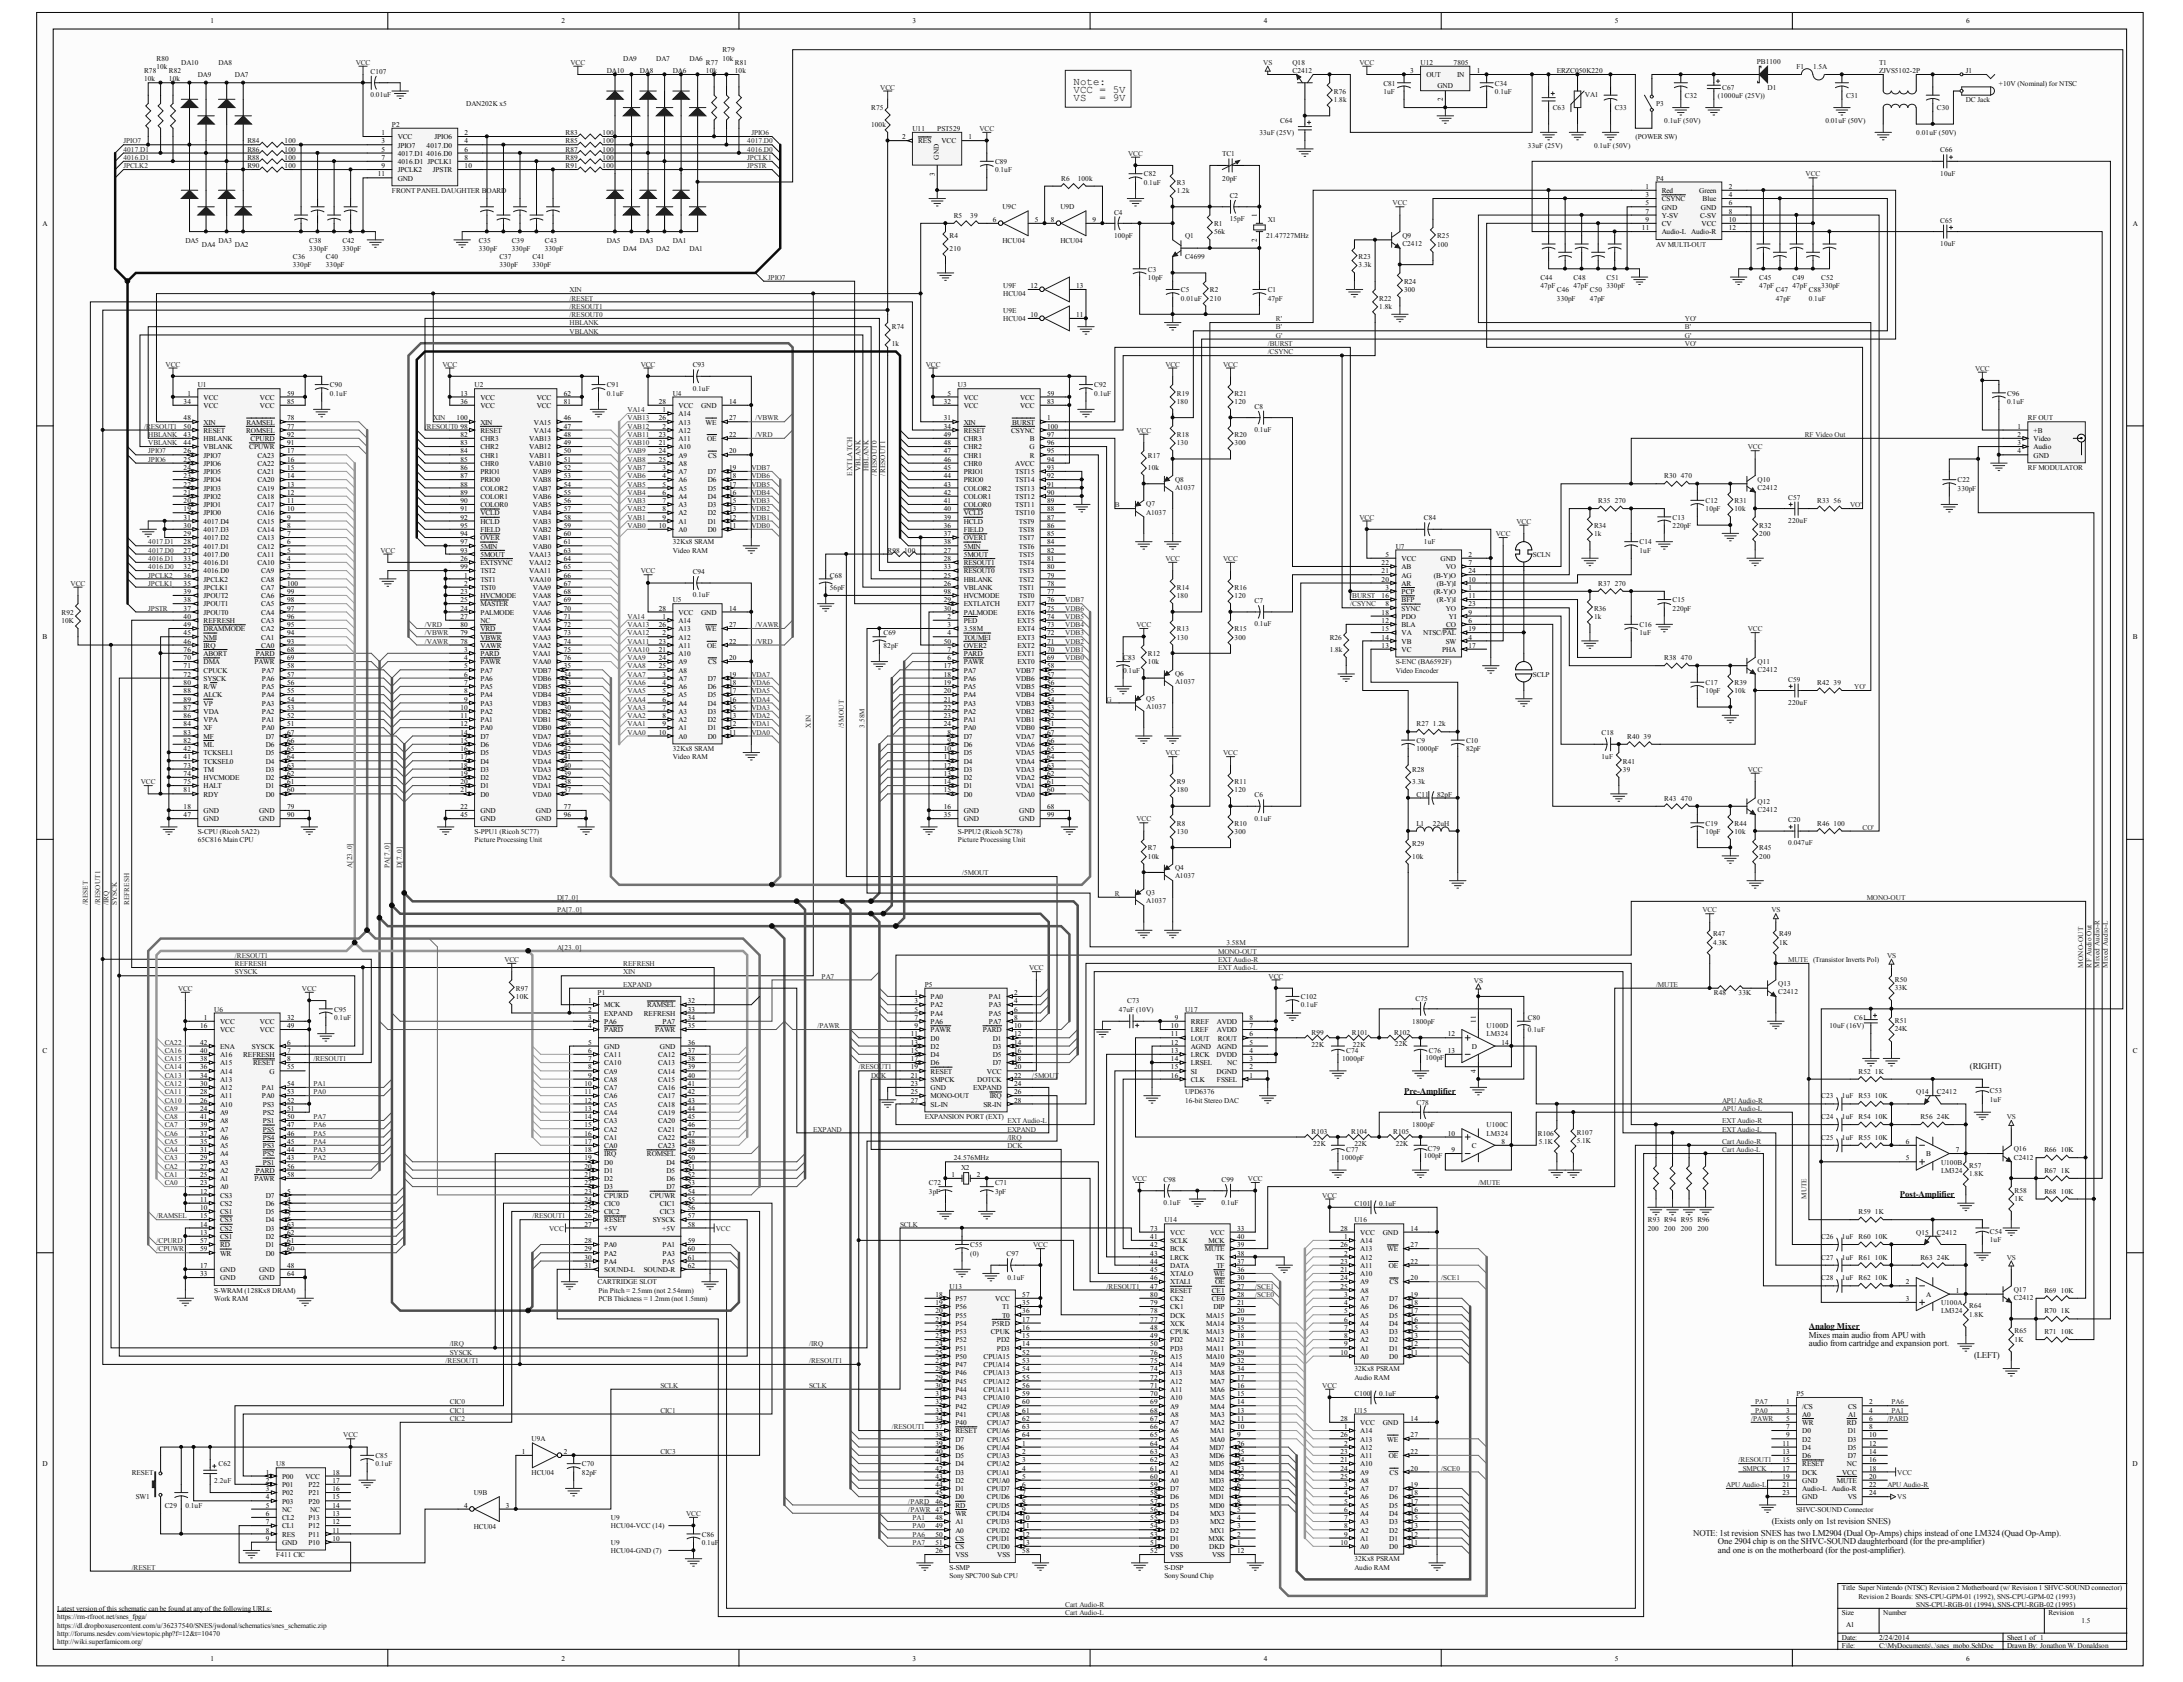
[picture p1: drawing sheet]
<svg xmlns="http://www.w3.org/2000/svg" width="269mm" height="207mm" viewBox="0 0 269 207" stroke-linecap="round" stroke-linejoin="round" font-family="sans-serif">
<defs><g id="words">
<g font-size="2.5" fill="#0e0e0e">
<text x="154.9" y="29.9">PIX102</text>
<text x="143.9" y="33.1">PIQ103</text>
</g>
<g font-size="1.4" fill="#0e0e0e">
<text x="158.7" y="124.5">PIC10202</text>
<text x="230" y="125.2">PIC6101</text>
</g>
<g font-size="1.3" fill="#0e0e0e">
<text x="132.2" y="11.4">VCC = 5V</text>
<text x="132.2" y="10.4">Note:</text>
<text x="132.2" y="12.4">VS</text>
<text x="135.4" y="12.4">= 9V</text>
</g>
<g font-size="1.1" fill="#0e0e0e">
<text x="242.6" y="131.6">(RIGHT)</text>
<text x="172.9" y="134.6">Pre-Amplifier</text>
<text x="233.9" y="147.4">Post-Amplifier</text>
<text x="222.7" y="163.6">Analog Mixer</text>
<text x="222.7" y="164.7">Mixes main audio from APUwith</text>
<text x="222.7" y="165.7">audio from cartridge and expansion port.</text>
<text x="243.1" y="167.2">(LEFT)</text>
<text x="208.5" y="189.1">NOTE: 1st revision SNES has two LM2904 (Dual Op-Amps) chips instead ofone LM324 (Quad Op-Amp).</text>
<text x="211.6" y="190.1">One 2904 chip is on the SHVC-SOUND daughterboard (for the pre-amplifier)</text>
<text x="211.6" y="191.1">and one is on the motherboard (for the post-amplifier).</text>
<text x="218.2" y="187.6">(Exists only on 1st revision SNES)</text>
</g>
<g font-size=".9">
<text x="25.9" y="2.9">1</text>
<text x="69.1" y="2.9">2</text>
<text x="112.4" y="2.9">3</text>
<text x="155.6" y="2.9">4</text>
<text x="198.9" y="2.9">5</text>
<text x="242.1" y="2.9">6</text>
<text x="173.6" y="9">3</text>
<text x="175.6" y="9.5">OUT</text>
<text x="177" y="10.8">GND</text>
<text x="179.4" y="9.5">IN</text>
<text x="181.8" y="9">1</text>
<text x="47" y="16.6">1</text>
<text x="47" y="17.7">3</text>
<text x="49" y="17.1">VCC</text>
<text x="53.5" y="17.1">JPIO6</text>
<text x="57.2" y="16.6">2</text>
<text x="57.2" y="17.7">4</text>
<text x="111.1" y="17.1">2</text>
<text x="113.1" y="17.7">RES</text>
<text x="115.9" y="17.7">VCC</text>
<text x="119.3" y="17.1">1</text>
<text x="177.7" y="12.5" transform="rotate(-90 177.7 12.5)">2</text>
<text x="46.5" y="21.7">11</text>
<text x="47" y="18.7">5</text>
<text x="47" y="19.7">7</text>
<text x="47" y="20.7">9</text>
<text x="49" y="18.2">JPIO7</text>
<text x="49" y="19.2">4017.D1</text>
<text x="49" y="20.2">4016.D1 JPCLK1</text>
<text x="49" y="21.2">JPCLK2</text>
<text x="49" y="22.2">GND</text>
<text x="52.5" y="18.2">4017.D0</text>
<text x="52.5" y="19.2">4016.D0</text>
<text x="53.3" y="21.2">JPSTR</text>
<text x="57.2" y="18.7">6</text>
<text x="57.2" y="19.7">8</text>
<text x="57.2" y="20.7">10</text>
<text x="115.1" y="21.7" transform="rotate(-90 115.1 21.7)">3</text>
<text x="115.6" y="19.7" transform="rotate(-90 115.6 19.7)">GND</text>
<text x="202.6" y="23.3">1</text>
<text x="204.6" y="23.8">Red</text>
<text x="209.2" y="23.8">Green</text>
<text x="212.9" y="23.3">2</text>
<text x="5.2" y="27.8">A</text>
<text x="122.3" y="27.3">6</text>
<text x="127.4" y="27.3">5</text>
<text x="129.4" y="27.3">8</text>
<text x="134.5" y="27.3">9</text>
<text x="154.8" y="29.8" transform="rotate(-90 154.8 29.8)">2</text>
<text x="154.8" y="26.7" transform="rotate(-90 154.8 26.7)">1</text>
<text x="202.2" y="28.3">11</text>
<text x="202.6" y="24.3">3</text>
<text x="202.6" y="25.3">5</text>
<text x="202.6" y="26.3">7</text>
<text x="202.6" y="27.3">9</text>
<text x="204.6" y="24.8">CSYNC</text>
<text x="204.6" y="25.8">GND</text>
<text x="204.6" y="26.8">Y-SV</text>
<text x="204.6" y="27.8">CV</text>
<text x="204.6" y="28.9">Audio-L Audio-R</text>
<text x="209.4" y="26.8">C-SV</text>
<text x="209.4" y="25.8">GND</text>
<text x="209.5" y="27.8">VCC</text>
<text x="209.7" y="24.8">Blue</text>
<text x="212.9" y="24.3">4</text>
<text x="212.9" y="25.3">6</text>
<text x="212.9" y="26.3">8</text>
<text x="212.9" y="27.3">10</text>
<text x="212.9" y="28.3">12</text>
<text x="262.6" y="27.8">A</text>
<text x="126.9" y="35.5">12</text>
<text x="132.5" y="35.5">13</text>
<text x="126.9" y="39">10</text>
<text x="132.5" y="39">11</text>
<text x="22.6" y="49.7">34</text>
<text x="22.6" y="53.8">43</text>
<text x="22.6" y="51.8">48</text>
<text x="22.6" y="52.8">50</text>
<text x="23.1" y="48.7">1</text>
<text x="25.1" y="49.2">VCC</text>
<text x="25.1" y="50.2">VCC</text>
<text x="25.1" y="52.3">XIN</text>
<text x="25.1" y="53.3">RESET</text>
<text x="30.3" y="53.3">ROMSEL</text>
<text x="30.4" y="52.3">RAMSEL</text>
<text x="32" y="49.2">VCC</text>
<text x="32" y="50.2">VCC</text>
<text x="35.3" y="48.7">59</text>
<text x="35.3" y="52.8">77</text>
<text x="35.3" y="51.8">78</text>
<text x="35.3" y="49.7">85</text>
<text x="35.3" y="53.8">92</text>
<text x="56.2" y="51.8">100</text>
<text x="56.7" y="48.7">13</text>
<text x="56.7" y="49.7">36</text>
<text x="56.7" y="53.8">82</text>
<text x="56.7" y="52.8">98</text>
<text x="59.2" y="49.2">VCC</text>
<text x="59.2" y="50.2">VCC</text>
<text x="59.2" y="53.3">RESET</text>
<text x="59.2" y="52.3">XIN</text>
<text x="65.7" y="52.3">VA15</text>
<text x="65.7" y="53.3">VA14</text>
<text x="66.1" y="49.2">VCC</text>
<text x="66.1" y="50.2">VCC</text>
<text x="69.4" y="51.8">46</text>
<text x="69.4" y="52.8">47</text>
<text x="69.4" y="53.8">48</text>
<text x="69.4" y="48.7">62</text>
<text x="69.4" y="49.7">81</text>
<text x="81.1" y="53.8">23</text>
<text x="81.1" y="51.8">26</text>
<text x="81.1" y="49.7">28</text>
<text x="81.6" y="50.7">1</text>
<text x="81.6" y="52.8">2</text>
<text x="83.6" y="51.2">A14</text>
<text x="83.6" y="53.3">A12</text>
<text x="83.6" y="52.3">A13</text>
<text x="83.6" y="50.2">VCC</text>
<text x="86.3" y="50.2">GND</text>
<text x="86.9" y="52.3">WE</text>
<text x="89.8" y="49.7">14</text>
<text x="89.8" y="53.8">22</text>
<text x="89.8" y="51.8">27</text>
<text x="116.2" y="51.8">31</text>
<text x="116.2" y="49.7">32</text>
<text x="116.2" y="52.8">34</text>
<text x="116.2" y="53.8">49</text>
<text x="116.7" y="48.7">5</text>
<text x="118.7" y="49.2">VCC</text>
<text x="118.7" y="52.3">XIN</text>
<text x="118.7" y="50.2">VCC</text>
<text x="118.7" y="53.3">RESET</text>
<text x="124.5" y="53.3">CSYNC</text>
<text x="124.6" y="52.3">BURST</text>
<text x="125.6" y="49.2">VCC</text>
<text x="125.6" y="50.2">VCC</text>
<text x="128.9" y="51.8">1</text>
<text x="128.9" y="48.7">59</text>
<text x="128.9" y="49.7">83</text>
<text x="128.9" y="53.8">97</text>
<text x="128.9" y="52.8">100</text>
<text x="248.4" y="52.8">1</text>
<text x="248.4" y="53.8">2</text>
<text x="250.4" y="53.3">+B</text>
<text x="22.6" y="59.9">22</text>
<text x="22.6" y="58.9">23</text>
<text x="22.6" y="57.9">24</text>
<text x="22.6" y="56.8">25</text>
<text x="22.6" y="55.8">26</text>
<text x="22.6" y="54.8">44</text>
<text x="25.1" y="59.4">JPIO4</text>
<text x="25.1" y="58.4">JPIO5</text>
<text x="25.1" y="57.4">JPIO6</text>
<text x="25.1" y="56.3">JPIO7</text>
<text x="25.1" y="54.3">HBLANK</text>
<text x="25.1" y="55.3">VBLANK</text>
<text x="30.7" y="55.3">CPUWR</text>
<text x="30.9" y="54.3">CPURD</text>
<text x="31.7" y="59.4">CA20</text>
<text x="31.7" y="58.4">CA21</text>
<text x="31.7" y="57.4">CA22</text>
<text x="31.7" y="56.3">CA23</text>
<text x="35.3" y="59.9">13</text>
<text x="35.3" y="58.9">14</text>
<text x="35.3" y="57.9">15</text>
<text x="35.3" y="56.8">16</text>
<text x="35.3" y="55.8">17</text>
<text x="35.3" y="54.8">91</text>
<text x="56.7" y="54.8">83</text>
<text x="56.7" y="55.8">84</text>
<text x="56.7" y="56.8">85</text>
<text x="56.7" y="57.9">86</text>
<text x="56.7" y="58.9">87</text>
<text x="56.7" y="59.9">88</text>
<text x="59.2" y="54.3">CHR3</text>
<text x="59.2" y="55.3">CHR2</text>
<text x="59.2" y="56.3">CHR1</text>
<text x="59.2" y="57.4">CHR0</text>
<text x="59.2" y="58.4">PRIO1</text>
<text x="59.2" y="59.4">PRIO0</text>
<text x="65.2" y="54.3">VAB13</text>
<text x="65.2" y="55.3">VAB12</text>
<text x="65.2" y="56.3">VAB11</text>
<text x="65.2" y="57.4">VAB10</text>
<text x="65.6" y="58.4">VAB9</text>
<text x="65.6" y="59.4">VAB8</text>
<text x="69.4" y="54.8">49</text>
<text x="69.4" y="55.8">50</text>
<text x="69.4" y="56.8">51</text>
<text x="69.4" y="57.9">52</text>
<text x="69.4" y="58.9">53</text>
<text x="69.4" y="59.9">54</text>
<text x="81.1" y="54.8">21</text>
<text x="81.1" y="55.8">24</text>
<text x="81.1" y="56.8">25</text>
<text x="81.6" y="57.9">3</text>
<text x="81.6" y="58.9">4</text>
<text x="81.6" y="59.9">5</text>
<text x="83.6" y="58.4">A7</text>
<text x="83.6" y="59.4">A6</text>
<text x="83.6" y="55.3">A10</text>
<text x="83.6" y="54.3">A11</text>
<text x="83.6" y="56.3">A9</text>
<text x="83.6" y="57.4">A8</text>
<text x="87.1" y="54.3">OE</text>
<text x="87.1" y="59.4">D6</text>
<text x="87.1" y="58.4">D7</text>
<text x="87.2" y="56.3">CS</text>
<text x="89.8" y="59.9">17</text>
<text x="89.8" y="58.9">18</text>
<text x="89.8" y="57.9">19</text>
<text x="89.8" y="55.8">20</text>
<text x="116.2" y="59.9">43</text>
<text x="116.2" y="58.9">44</text>
<text x="116.2" y="57.9">45</text>
<text x="116.2" y="56.8">46</text>
<text x="116.2" y="55.8">47</text>
<text x="116.2" y="54.8">48</text>
<text x="118.7" y="59.4">PRIO0</text>
<text x="118.7" y="58.4">PRIO1</text>
<text x="118.7" y="57.4">CHR0</text>
<text x="118.7" y="56.3">CHR1</text>
<text x="118.7" y="55.3">CHR2</text>
<text x="118.7" y="54.3">CHR3</text>
<text x="125" y="59.4">TST14</text>
<text x="125" y="58.4">TST15</text>
<text x="125" y="57.4">AVCC</text>
<text x="126.8" y="55.3">G</text>
<text x="126.8" y="56.3">R</text>
<text x="126.8" y="54.3">B</text>
<text x="128.9" y="59.9">91</text>
<text x="128.9" y="58.9">92</text>
<text x="128.9" y="57.9">93</text>
<text x="128.9" y="56.8">94</text>
<text x="128.9" y="55.8">95</text>
<text x="128.9" y="54.8">96</text>
<text x="248.4" y="54.8">3</text>
<text x="248.4" y="55.8">4</text>
<text x="250.4" y="54.3">Video</text>
<text x="250.4" y="55.3">Audio</text>
<text x="250.4" y="56.3">GND</text>
<text x="22.6" y="63">19</text>
<text x="22.6" y="61.9">20</text>
<text x="22.6" y="60.9">21</text>
<text x="22.6" y="65">30</text>
<text x="22.6" y="64">31</text>
<text x="25.1" y="63.5">JPIO0</text>
<text x="25.1" y="62.4">JPIO1</text>
<text x="25.1" y="61.4">JPIO2</text>
<text x="25.1" y="60.4">JPIO3</text>
<text x="25.1" y="65.5">4017.D3</text>
<text x="25.1" y="64.5">4017.D4</text>
<text x="31.7" y="65.5">CA14</text>
<text x="31.7" y="64.5">CA15</text>
<text x="31.7" y="63.5">CA16</text>
<text x="31.7" y="62.4">CA17</text>
<text x="31.7" y="61.4">CA18</text>
<text x="31.7" y="60.4">CA19</text>
<text x="35.3" y="65">8</text>
<text x="35.3" y="64">9</text>
<text x="35.3" y="63">10</text>
<text x="35.3" y="61.9">11</text>
<text x="35.3" y="60.9">12</text>
<text x="56.7" y="60.9">89</text>
<text x="56.7" y="61.9">90</text>
<text x="56.7" y="63">91</text>
<text x="56.7" y="64">92</text>
<text x="56.7" y="65">95</text>
<text x="59.2" y="60.4">COLOR2</text>
<text x="59.2" y="61.4">COLOR1</text>
<text x="59.2" y="62.4">COLOR0</text>
<text x="59.2" y="63.5">VCLD</text>
<text x="59.2" y="64.5">HCLD</text>
<text x="59.2" y="65.5">FIELD</text>
<text x="65.6" y="60.4">VAB7</text>
<text x="65.6" y="61.4">VAB6</text>
<text x="65.6" y="62.4">VAB5</text>
<text x="65.6" y="63.5">VAB4</text>
<text x="65.6" y="64.5">VAB3</text>
<text x="65.6" y="65.5">VAB2</text>
<text x="69.4" y="60.9">55</text>
<text x="69.4" y="61.9">56</text>
<text x="69.4" y="63">57</text>
<text x="69.4" y="64">58</text>
<text x="69.4" y="65">59</text>
<text x="81.1" y="65">10</text>
<text x="81.6" y="60.9">6</text>
<text x="81.6" y="61.9">7</text>
<text x="81.6" y="63">8</text>
<text x="81.6" y="64">9</text>
<text x="83.6" y="60.4">A5</text>
<text x="83.6" y="61.4">A4</text>
<text x="83.6" y="62.4">A3</text>
<text x="83.6" y="63.5">A2</text>
<text x="83.6" y="64.5">A1</text>
<text x="83.6" y="65.5">A0</text>
<text x="87.1" y="65.5">D0</text>
<text x="87.1" y="64.5">D1</text>
<text x="87.1" y="63.5">D2</text>
<text x="87.1" y="62.4">D3</text>
<text x="87.1" y="61.4">D4</text>
<text x="87.1" y="60.4">D5</text>
<text x="89.8" y="65">11</text>
<text x="89.8" y="64">12</text>
<text x="89.8" y="63">13</text>
<text x="89.8" y="61.9">15</text>
<text x="89.8" y="60.9">16</text>
<text x="116.2" y="65">36</text>
<text x="116.2" y="64">39</text>
<text x="116.2" y="63">40</text>
<text x="116.2" y="61.9">41</text>
<text x="116.2" y="60.9">42</text>
<text x="118.7" y="65.5">FIELD</text>
<text x="118.7" y="64.5">HCLD</text>
<text x="118.7" y="63.5">VCLD</text>
<text x="118.7" y="62.4">COLOR0</text>
<text x="118.7" y="61.4">COLOR1</text>
<text x="118.7" y="60.4">COLOR2</text>
<text x="125" y="63.5">TST10</text>
<text x="125" y="62.4">TST11</text>
<text x="125" y="61.4">TST12</text>
<text x="125" y="60.4">TST13</text>
<text x="125.5" y="65.5">TST8</text>
<text x="125.5" y="64.5">TST9</text>
<text x="128.9" y="65">86</text>
<text x="128.9" y="64">87</text>
<text x="128.9" y="63">88</text>
<text x="128.9" y="61.9">89</text>
<text x="128.9" y="60.9">90</text>
<text x="22.6" y="68">27</text>
<text x="22.6" y="67">28</text>
<text x="22.6" y="66">29</text>
<text x="22.6" y="70.1">32</text>
<text x="22.6" y="69.1">33</text>
<text x="22.6" y="71.1">36</text>
<text x="25.1" y="68.6">4017.D0</text>
<text x="25.1" y="67.5">4017.D1</text>
<text x="25.1" y="66.5">4017.D2</text>
<text x="25.1" y="70.6">4016.D0</text>
<text x="25.1" y="69.6">4016.D1</text>
<text x="25.1" y="71.6">JPCLK2</text>
<text x="31.7" y="69.6">CA10</text>
<text x="31.7" y="68.6">CA11</text>
<text x="31.7" y="67.5">CA12</text>
<text x="31.7" y="66.5">CA13</text>
<text x="32.2" y="71.6">CA8</text>
<text x="32.2" y="70.6">CA9</text>
<text x="35.3" y="71.1">2</text>
<text x="35.3" y="70.1">3</text>
<text x="35.3" y="69.1">4</text>
<text x="35.3" y="68">5</text>
<text x="35.3" y="67">6</text>
<text x="35.3" y="66">7</text>
<text x="56.7" y="69.1">26</text>
<text x="56.7" y="68">93</text>
<text x="56.7" y="66">94</text>
<text x="56.7" y="67">97</text>
<text x="56.7" y="70.1">99</text>
<text x="57.2" y="71.1">1</text>
<text x="59.2" y="71.6">TST1</text>
<text x="59.2" y="69.6">EXTSYNC</text>
<text x="59.2" y="68.6">5MOUT</text>
<text x="59.2" y="66.5">OVER</text>
<text x="59.2" y="67.5">5MIN</text>
<text x="59.2" y="70.6">TST2</text>
<text x="65.2" y="68.6">VAA13</text>
<text x="65.2" y="69.6">VAA12</text>
<text x="65.2" y="70.6">VAA11</text>
<text x="65.2" y="71.6">VAA10</text>
<text x="65.6" y="66.5">VAB1</text>
<text x="65.6" y="67.5">VAB0</text>
<text x="69.4" y="66">60</text>
<text x="69.4" y="67">61</text>
<text x="69.4" y="68">63</text>
<text x="69.4" y="69.1">64</text>
<text x="69.4" y="70.1">65</text>
<text x="69.4" y="71.1">66</text>
<text x="116.2" y="71.1">25</text>
<text x="116.2" y="68">27</text>
<text x="116.2" y="69.1">28</text>
<text x="116.2" y="70.1">33</text>
<text x="116.2" y="66">37</text>
<text x="116.2" y="67">38</text>
<text x="118.7" y="71.6">HBLANK</text>
<text x="118.7" y="68.6">5MOUT</text>
<text x="118.7" y="69.6">RESOUT1</text>
<text x="118.7" y="70.6">RESOUT0</text>
<text x="118.7" y="66.5">OVER1</text>
<text x="118.7" y="67.5">5MIN</text>
<text x="125.5" y="71.6">TST2</text>
<text x="125.5" y="70.6">TST3</text>
<text x="125.5" y="69.6">TST4</text>
<text x="125.5" y="68.6">TST5</text>
<text x="125.5" y="67.5">TST6</text>
<text x="125.5" y="66.5">TST7</text>
<text x="128.9" y="71.1">79</text>
<text x="128.9" y="70.1">80</text>
<text x="128.9" y="69.1">81</text>
<text x="128.9" y="68">82</text>
<text x="128.9" y="67">84</text>
<text x="128.9" y="66">85</text>
<text x="170.1" y="71.6">20</text>
<text x="170.1" y="70.6">21</text>
<text x="170.1" y="69.6">22</text>
<text x="170.6" y="68.6">5</text>
<text x="172.6" y="69.1">VCC</text>
<text x="172.6" y="71.1">AG</text>
<text x="172.6" y="70.1">AB</text>
<text x="176.6" y="71.1">(B-Y)O</text>
<text x="177.4" y="69.1">GND</text>
<text x="178" y="70.1">VO</text>
<text x="180.8" y="68.6">2</text>
<text x="180.8" y="69.6">7</text>
<text x="180.8" y="71.6">10</text>
<text x="180.8" y="70.6">24</text>
<text x="22.6" y="72.1">35</text>
<text x="22.6" y="75.2">37</text>
<text x="22.6" y="74.2">38</text>
<text x="22.6" y="73.1">39</text>
<text x="22.6" y="76.2">40</text>
<text x="22.6" y="77.2">49</text>
<text x="25.1" y="72.6">JPCLK1</text>
<text x="25.1" y="75.7">JPOUT0</text>
<text x="25.1" y="74.7">JPOUT1</text>
<text x="25.1" y="73.6">JPOUT2</text>
<text x="25.1" y="76.7">REFRESH</text>
<text x="25.1" y="77.7">DRAMMODE</text>
<text x="32.2" y="77.7">CA2</text>
<text x="32.2" y="76.7">CA3</text>
<text x="32.2" y="75.7">CA4</text>
<text x="32.2" y="74.7">CA5</text>
<text x="32.2" y="73.6">CA6</text>
<text x="32.2" y="72.6">CA7</text>
<text x="35.3" y="77.2">95</text>
<text x="35.3" y="76.2">96</text>
<text x="35.3" y="75.2">97</text>
<text x="35.3" y="74.2">98</text>
<text x="35.3" y="73.1">99</text>
<text x="35.3" y="72.1">100</text>
<text x="56.7" y="73.1">23</text>
<text x="56.7" y="75.2">24</text>
<text x="56.7" y="74.2">25</text>
<text x="56.7" y="76.2">27</text>
<text x="56.7" y="77.2">80</text>
<text x="57.2" y="72.1">2</text>
<text x="59.2" y="72.6">TST0</text>
<text x="59.2" y="73.6">HVCMODE</text>
<text x="59.2" y="75.7">PALMODE</text>
<text x="59.2" y="74.7">MASTER</text>
<text x="59.2" y="76.7">NC</text>
<text x="59.2" y="77.7">VRD</text>
<text x="65.6" y="72.6">VAA9</text>
<text x="65.6" y="73.6">VAA8</text>
<text x="65.6" y="74.7">VAA7</text>
<text x="65.6" y="75.7">VAA6</text>
<text x="65.6" y="76.7">VAA5</text>
<text x="65.6" y="77.7">VAA4</text>
<text x="69.4" y="72.1">67</text>
<text x="69.4" y="73.1">68</text>
<text x="69.4" y="74.2">69</text>
<text x="69.4" y="75.2">70</text>
<text x="69.4" y="76.2">71</text>
<text x="69.4" y="77.2">72</text>
<text x="81.1" y="77.2">26</text>
<text x="81.1" y="75.2">28</text>
<text x="81.6" y="76.2">1</text>
<text x="83.6" y="76.7">A14</text>
<text x="83.6" y="77.7">A13</text>
<text x="83.6" y="75.7">VCC</text>
<text x="86.3" y="75.7">GND</text>
<text x="86.9" y="77.7">WE</text>
<text x="89.8" y="75.2">14</text>
<text x="89.8" y="77.2">27</text>
<text x="116.2" y="72.1">26</text>
<text x="116.2" y="74.2">29</text>
<text x="116.2" y="75.2">30</text>
<text x="116.2" y="73.1">98</text>
<text x="116.7" y="76.2">2</text>
<text x="116.7" y="77.2">3</text>
<text x="118.7" y="76.7">PED</text>
<text x="118.7" y="77.7">3.58M</text>
<text x="118.7" y="72.6">VBLANK</text>
<text x="118.7" y="74.7">EXTLATCH</text>
<text x="118.7" y="75.7">PALMODE</text>
<text x="118.7" y="73.6">HVCMODE</text>
<text x="125.3" y="77.7">EXT4</text>
<text x="125.3" y="76.7">EXT5</text>
<text x="125.3" y="75.7">EXT6</text>
<text x="125.3" y="74.7">EXT7</text>
<text x="125.5" y="73.6">TST0</text>
<text x="125.5" y="72.6">TST1</text>
<text x="128.9" y="77.2">73</text>
<text x="128.9" y="76.2">74</text>
<text x="128.9" y="75.2">75</text>
<text x="128.9" y="74.2">76</text>
<text x="128.9" y="73.1">77</text>
<text x="128.9" y="72.1">78</text>
<text x="170.1" y="76.7">12</text>
<text x="170.1" y="77.7">15</text>
<text x="170.1" y="73.6">16</text>
<text x="170.1" y="75.7">18</text>
<text x="170.6" y="72.6">3</text>
<text x="170.6" y="74.7">8</text>
<text x="172.6" y="73.1">PCP</text>
<text x="172.6" y="75.2">SYNC</text>
<text x="172.6" y="77.2">BLA</text>
<text x="172.6" y="74.2">BFP</text>
<text x="172.6" y="76.2">PDO</text>
<text x="172.6" y="72.1">AR</text>
<text x="176.6" y="73.1">(R-Y)O</text>
<text x="176.9" y="72.1">(B-Y)I</text>
<text x="176.9" y="74.2">(R-Y)I</text>
<text x="178" y="75.2">YO</text>
<text x="178.1" y="77.2">CO</text>
<text x="178.4" y="76.2">YI</text>
<text x="180.8" y="72.6">1</text>
<text x="180.8" y="76.7">6</text>
<text x="180.8" y="75.7">9</text>
<text x="180.8" y="73.6">11</text>
<text x="180.8" y="77.7">19</text>
<text x="180.8" y="74.7">23</text>
<text x="5.2" y="78.7">B</text>
<text x="22.6" y="78.2">45</text>
<text x="22.6" y="79.2">46</text>
<text x="22.6" y="81.3">70</text>
<text x="22.6" y="82.3">71</text>
<text x="22.6" y="83.3">72</text>
<text x="22.6" y="80.3">76</text>
<text x="25.1" y="78.7">NMI</text>
<text x="25.1" y="79.8">IRQ</text>
<text x="25.1" y="81.8">DMA</text>
<text x="25.1" y="82.8">CPUCK</text>
<text x="25.1" y="83.8">SYSCK</text>
<text x="25.1" y="80.8">ABORT</text>
<text x="31.3" y="81.8">PAWR</text>
<text x="31.5" y="80.8">PARD</text>
<text x="32.2" y="79.8">CA0</text>
<text x="32.2" y="78.7">CA1</text>
<text x="32.3" y="83.8">PA6</text>
<text x="32.3" y="82.8">PA7</text>
<text x="35.3" y="83.3">57</text>
<text x="35.3" y="82.3">58</text>
<text x="35.3" y="80.3">68</text>
<text x="35.3" y="81.3">69</text>
<text x="35.3" y="79.2">93</text>
<text x="35.3" y="78.2">94</text>
<text x="56.7" y="79.2">78</text>
<text x="56.7" y="78.2">79</text>
<text x="57.2" y="80.3">3</text>
<text x="57.2" y="81.3">4</text>
<text x="57.2" y="82.3">5</text>
<text x="57.2" y="83.3">6</text>
<text x="59.2" y="80.8">PARD</text>
<text x="59.2" y="81.8">PAWR</text>
<text x="59.2" y="82.8">PA7</text>
<text x="59.2" y="83.8">PA6</text>
<text x="59.2" y="79.8">VAWR</text>
<text x="59.2" y="78.7">VBWR</text>
<text x="65.6" y="83.8">VDB6</text>
<text x="65.6" y="82.8">VDB7</text>
<text x="65.6" y="78.7">VAA3</text>
<text x="65.6" y="79.8">VAA2</text>
<text x="65.6" y="80.8">VAA1</text>
<text x="65.6" y="81.8">VAA0</text>
<text x="69.4" y="83.3">34</text>
<text x="69.4" y="82.3">35</text>
<text x="69.4" y="78.2">73</text>
<text x="69.4" y="79.2">74</text>
<text x="69.4" y="80.3">75</text>
<text x="69.4" y="81.3">76</text>
<text x="81.1" y="80.3">21</text>
<text x="81.1" y="79.2">23</text>
<text x="81.1" y="81.3">24</text>
<text x="81.1" y="82.3">25</text>
<text x="81.6" y="78.2">2</text>
<text x="81.6" y="83.3">3</text>
<text x="83.6" y="78.7">A12</text>
<text x="83.6" y="83.8">A7</text>
<text x="83.6" y="80.8">A10</text>
<text x="83.6" y="79.8">A11</text>
<text x="83.6" y="81.8">A9</text>
<text x="83.6" y="82.8">A8</text>
<text x="87.1" y="79.8">OE</text>
<text x="87.1" y="83.8">D7</text>
<text x="87.2" y="81.8">CS</text>
<text x="89.8" y="83.3">19</text>
<text x="89.8" y="81.3">20</text>
<text x="89.8" y="79.2">22</text>
<text x="116.2" y="82.3">17</text>
<text x="116.2" y="83.3">18</text>
<text x="116.2" y="79.2">50</text>
<text x="116.7" y="78.2">4</text>
<text x="116.7" y="81.3">6</text>
<text x="116.7" y="80.3">7</text>
<text x="118.7" y="78.7">TOUMEI</text>
<text x="118.7" y="81.8">PAWR</text>
<text x="118.7" y="80.8">PARD</text>
<text x="118.7" y="82.8">PA7</text>
<text x="118.7" y="83.8">PA6</text>
<text x="118.7" y="79.8">OVER2</text>
<text x="125.1" y="83.8">VDB6</text>
<text x="125.1" y="82.8">VDB7</text>
<text x="125.3" y="81.8">EXT0</text>
<text x="125.3" y="80.8">EXT1</text>
<text x="125.3" y="79.8">EXT2</text>
<text x="125.3" y="78.7">EXT3</text>
<text x="128.9" y="83.3">57</text>
<text x="128.9" y="82.3">58</text>
<text x="128.9" y="81.3">69</text>
<text x="128.9" y="80.3">70</text>
<text x="128.9" y="79.2">71</text>
<text x="128.9" y="78.2">72</text>
<text x="170.1" y="79.8">13</text>
<text x="170.1" y="78.7">14</text>
<text x="172.6" y="80.3">VC</text>
<text x="172.6" y="79.2">VB</text>
<text x="172.6" y="78.2">VA</text>
<text x="175.3" y="78.2">NTSC/PAL</text>
<text x="177.6" y="80.3">PHA</text>
<text x="178" y="79.2">SW</text>
<text x="180.8" y="78.7">4</text>
<text x="180.8" y="79.8">17</text>
<text x="262.6" y="78.7">B</text>
<text x="22.6" y="84.3">80</text>
<text x="22.6" y="89.4">84</text>
<text x="22.6" y="88.4">86</text>
<text x="22.6" y="87.4">87</text>
<text x="22.6" y="85.4">88</text>
<text x="22.6" y="86.4">89</text>
<text x="25.1" y="84.8">R/W</text>
<text x="25.1" y="89.9">XF</text>
<text x="25.1" y="88.9">VPA</text>
<text x="25.1" y="87.9">VDA</text>
<text x="25.1" y="85.9">ALCK</text>
<text x="25.1" y="86.9">VP</text>
<text x="32.3" y="89.9">PA0</text>
<text x="32.3" y="88.9">PA1</text>
<text x="32.3" y="87.9">PA2</text>
<text x="32.3" y="86.9">PA3</text>
<text x="32.3" y="85.9">PA4</text>
<text x="32.3" y="84.8">PA5</text>
<text x="35.3" y="89.4">51</text>
<text x="35.3" y="88.4">52</text>
<text x="35.3" y="87.4">53</text>
<text x="35.3" y="86.4">54</text>
<text x="35.3" y="85.4">55</text>
<text x="35.3" y="84.3">56</text>
<text x="56.7" y="87.4">10</text>
<text x="56.7" y="88.4">11</text>
<text x="56.7" y="89.4">12</text>
<text x="57.2" y="84.3">7</text>
<text x="57.2" y="85.4">8</text>
<text x="57.2" y="86.4">9</text>
<text x="59.2" y="84.8">PA5</text>
<text x="59.2" y="85.9">PA4</text>
<text x="59.2" y="86.9">PA3</text>
<text x="59.2" y="87.9">PA2</text>
<text x="59.2" y="88.9">PA1</text>
<text x="59.2" y="89.9">PA0</text>
<text x="65.6" y="89.9">VDB0</text>
<text x="65.6" y="88.9">VDB1</text>
<text x="65.6" y="87.9">VDB2</text>
<text x="65.6" y="86.9">VDB3</text>
<text x="65.6" y="85.9">VDB4</text>
<text x="65.6" y="84.8">VDB5</text>
<text x="69.4" y="89.4">28</text>
<text x="69.4" y="88.4">29</text>
<text x="69.4" y="87.4">30</text>
<text x="69.4" y="86.4">31</text>
<text x="69.4" y="85.4">32</text>
<text x="69.4" y="84.3">33</text>
<text x="81.6" y="84.3">4</text>
<text x="81.6" y="85.4">5</text>
<text x="81.6" y="86.4">6</text>
<text x="81.6" y="87.4">7</text>
<text x="81.6" y="88.4">8</text>
<text x="81.6" y="89.4">9</text>
<text x="83.6" y="84.8">A6</text>
<text x="83.6" y="85.9">A5</text>
<text x="83.6" y="86.9">A4</text>
<text x="83.6" y="87.9">A3</text>
<text x="83.6" y="88.9">A2</text>
<text x="83.6" y="89.9">A1</text>
<text x="87.1" y="89.9">D1</text>
<text x="87.1" y="88.9">D2</text>
<text x="87.1" y="87.9">D3</text>
<text x="87.1" y="86.9">D4</text>
<text x="87.1" y="85.9">D5</text>
<text x="87.1" y="84.8">D6</text>
<text x="89.8" y="89.4">12</text>
<text x="89.8" y="88.4">13</text>
<text x="89.8" y="87.4">15</text>
<text x="89.8" y="86.4">16</text>
<text x="89.8" y="85.4">17</text>
<text x="89.8" y="84.3">18</text>
<text x="116.2" y="84.3">19</text>
<text x="116.2" y="85.4">20</text>
<text x="116.2" y="86.4">21</text>
<text x="116.2" y="87.4">22</text>
<text x="116.2" y="88.4">23</text>
<text x="116.2" y="89.4">24</text>
<text x="118.7" y="84.8">PA5</text>
<text x="118.7" y="85.9">PA4</text>
<text x="118.7" y="86.9">PA3</text>
<text x="118.7" y="87.9">PA2</text>
<text x="118.7" y="88.9">PA1</text>
<text x="118.7" y="89.9">PA0</text>
<text x="125.1" y="89.9">VDB0</text>
<text x="125.1" y="88.9">VDB1</text>
<text x="125.1" y="87.9">VDB2</text>
<text x="125.1" y="86.9">VDB3</text>
<text x="125.1" y="85.9">VDB4</text>
<text x="125.1" y="84.8">VDB5</text>
<text x="128.9" y="89.4">51</text>
<text x="128.9" y="88.4">52</text>
<text x="128.9" y="87.4">53</text>
<text x="128.9" y="86.4">54</text>
<text x="128.9" y="85.4">55</text>
<text x="128.9" y="84.3">56</text>
<text x="22.6" y="93.5">41</text>
<text x="22.6" y="92.5">42</text>
<text x="22.6" y="94.5">73</text>
<text x="22.6" y="95.5">74</text>
<text x="22.6" y="91.5">82</text>
<text x="22.6" y="90.4">83</text>
<text x="25.1" y="94">TCKSEL0</text>
<text x="25.1" y="93">TCKSEL1</text>
<text x="25.1" y="95">TM</text>
<text x="25.1" y="92">ML</text>
<text x="25.1" y="91">MF</text>
<text x="32.7" y="95">D3</text>
<text x="32.7" y="94">D4</text>
<text x="32.7" y="93">D5</text>
<text x="32.7" y="92">D6</text>
<text x="32.7" y="91">D7</text>
<text x="35.3" y="95.5">62</text>
<text x="35.3" y="94.5">63</text>
<text x="35.3" y="93.5">64</text>
<text x="35.3" y="92.5">65</text>
<text x="35.3" y="91.5">66</text>
<text x="35.3" y="90.4">67</text>
<text x="56.7" y="90.4">14</text>
<text x="56.7" y="91.5">15</text>
<text x="56.7" y="92.5">16</text>
<text x="56.7" y="93.5">17</text>
<text x="56.7" y="94.5">18</text>
<text x="56.7" y="95.5">19</text>
<text x="59.2" y="91">D7</text>
<text x="59.2" y="92">D6</text>
<text x="59.2" y="93">D5</text>
<text x="59.2" y="94">D4</text>
<text x="59.2" y="95">D3</text>
<text x="65.6" y="95">VDA3</text>
<text x="65.6" y="94">VDA4</text>
<text x="65.6" y="93">VDA5</text>
<text x="65.6" y="92">VDA6</text>
<text x="65.6" y="91">VDA7</text>
<text x="69.4" y="95.5">39</text>
<text x="69.4" y="94.5">40</text>
<text x="69.4" y="93.5">41</text>
<text x="69.4" y="92.5">42</text>
<text x="69.4" y="91.5">43</text>
<text x="69.4" y="90.4">44</text>
<text x="81.1" y="90.4">10</text>
<text x="83.6" y="91">A0</text>
<text x="87.1" y="91">D0</text>
<text x="89.8" y="90.4">11</text>
<text x="116.2" y="92.5">10</text>
<text x="116.2" y="93.5">11</text>
<text x="116.2" y="94.5">12</text>
<text x="116.2" y="95.5">13</text>
<text x="116.7" y="90.4">8</text>
<text x="116.7" y="91.5">9</text>
<text x="118.7" y="91">D7</text>
<text x="118.7" y="92">D6</text>
<text x="118.7" y="93">D5</text>
<text x="118.7" y="94">D4</text>
<text x="118.7" y="95">D3</text>
<text x="125.1" y="95">VDA3</text>
<text x="125.1" y="94">VDA4</text>
<text x="125.1" y="93">VDA5</text>
<text x="125.1" y="92">VDA6</text>
<text x="125.1" y="91">VDA7</text>
<text x="128.9" y="95.5">62</text>
<text x="128.9" y="94.5">63</text>
<text x="128.9" y="93.5">64</text>
<text x="128.9" y="92.5">65</text>
<text x="128.9" y="91.5">66</text>
<text x="128.9" y="90.4">67</text>
<text x="22.6" y="99.6">18</text>
<text x="22.6" y="100.6">47</text>
<text x="22.6" y="96.6">75</text>
<text x="22.6" y="97.6">81</text>
<text x="25.1" y="100.1">GND</text>
<text x="25.1" y="101.1">GND</text>
<text x="25.1" y="96">HVCMODE</text>
<text x="25.1" y="97.1">HALT</text>
<text x="25.1" y="98.1">RDY</text>
<text x="31.9" y="100.1">GND</text>
<text x="31.9" y="101.1">GND</text>
<text x="32.7" y="98.1">D0</text>
<text x="32.7" y="97.1">D1</text>
<text x="32.7" y="96">D2</text>
<text x="35.3" y="97.6">60</text>
<text x="35.3" y="96.6">61</text>
<text x="35.3" y="99.6">79</text>
<text x="35.3" y="100.6">90</text>
<text x="56.7" y="96.6">20</text>
<text x="56.7" y="97.6">21</text>
<text x="56.7" y="99.6">22</text>
<text x="56.7" y="100.6">45</text>
<text x="59.2" y="96">D2</text>
<text x="59.2" y="97.1">D1</text>
<text x="59.2" y="98.1">D0</text>
<text x="59.2" y="100.1">GND</text>
<text x="59.2" y="101.1">GND</text>
<text x="65.6" y="98.1">VDA0</text>
<text x="65.6" y="97.1">VDA1</text>
<text x="65.6" y="96">VDA2</text>
<text x="66" y="100.1">GND</text>
<text x="66" y="101.1">GND</text>
<text x="69.4" y="97.6">37</text>
<text x="69.4" y="96.6">38</text>
<text x="69.4" y="99.6">77</text>
<text x="69.4" y="100.6">96</text>
<text x="116.2" y="96.6">14</text>
<text x="116.2" y="97.6">15</text>
<text x="116.2" y="99.6">16</text>
<text x="116.2" y="100.6">35</text>
<text x="118.7" y="96">D2</text>
<text x="118.7" y="97.1">D1</text>
<text x="118.7" y="98.1">D0</text>
<text x="118.7" y="100.1">GND</text>
<text x="118.7" y="101.1">GND</text>
<text x="125.1" y="98.1">VDA0</text>
<text x="125.1" y="97.1">VDA1</text>
<text x="125.1" y="96">VDA2</text>
<text x="125.5" y="100.1">GND</text>
<text x="125.5" y="101.1">GND</text>
<text x="128.9" y="97.6">60</text>
<text x="128.9" y="96.6">61</text>
<text x="128.9" y="99.6">68</text>
<text x="128.9" y="100.6">99</text>
<text x="25.1" y="125.6">1</text>
<text x="35.3" y="125.6">32</text>
<text x="72.4" y="123.5">1</text>
<text x="72.4" y="124.5">2</text>
<text x="72.4" y="125.6">3</text>
<text x="74.4" y="124">MCK</text>
<text x="74.4" y="125.1">EXPAND</text>
<text x="79.3" y="125.1">REFRESH</text>
<text x="79.7" y="124">RAMSEL</text>
<text x="84.7" y="123.5">32</text>
<text x="84.7" y="124.5">33</text>
<text x="84.7" y="125.6">34</text>
<text x="112.6" y="122.5">1</text>
<text x="112.6" y="123.5">3</text>
<text x="112.6" y="124.5">5</text>
<text x="112.6" y="125.6">7</text>
<text x="114.6" y="123">PA0</text>
<text x="114.6" y="124">PA2</text>
<text x="114.6" y="125.1">PA4</text>
<text x="121.8" y="123">PA1</text>
<text x="121.8" y="124">PA3</text>
<text x="121.8" y="125.1">PA5</text>
<text x="124.9" y="122.5">2</text>
<text x="124.9" y="123.5">4</text>
<text x="124.9" y="124.5">6</text>
<text x="124.9" y="125.6">8</text>
<text x="144.7" y="125.6">9</text>
<text x="153.9" y="125.6">8</text>
<text x="181.7" y="125.9" transform="rotate(-90 181.7 125.9)">11</text>
<text x="5.2" y="129.6">C</text>
<text x="24.7" y="126.6">16</text>
<text x="24.7" y="131.7">36</text>
<text x="24.7" y="130.7">38</text>
<text x="24.7" y="129.6">40</text>
<text x="24.7" y="128.6">42</text>
<text x="27.1" y="126.1">VCC</text>
<text x="27.1" y="127.1">VCC</text>
<text x="27.1" y="131.2">A15</text>
<text x="27.1" y="130.1">A16</text>
<text x="27.1" y="129.1">ENA</text>
<text x="29.9" y="130.1">REFRESH</text>
<text x="31" y="129.1">SYSCK</text>
<text x="31.2" y="131.2">RESET</text>
<text x="32" y="126.1">VCC</text>
<text x="32" y="127.1">VCC</text>
<text x="35.3" y="128.6">6</text>
<text x="35.3" y="129.6">7</text>
<text x="35.3" y="130.7">8</text>
<text x="35.3" y="126.6">49</text>
<text x="35.3" y="131.7">55</text>
<text x="72.4" y="126.6">4</text>
<text x="72.4" y="128.6">5</text>
<text x="72.4" y="129.6">6</text>
<text x="72.4" y="130.7">7</text>
<text x="72.4" y="131.7">8</text>
<text x="74.4" y="126.1">PA6</text>
<text x="74.4" y="127.1">PARD</text>
<text x="74.4" y="129.1">GND</text>
<text x="74.4" y="130.1">CA11</text>
<text x="74.4" y="131.2">CA10</text>
<text x="80.7" y="127.1">PAWR</text>
<text x="81.1" y="130.1">CA12</text>
<text x="81.1" y="131.2">CA13</text>
<text x="81.3" y="129.1">GND</text>
<text x="81.6" y="126.1">PA7</text>
<text x="84.7" y="126.6">35</text>
<text x="84.7" y="128.6">36</text>
<text x="84.7" y="129.6">37</text>
<text x="84.7" y="130.7">38</text>
<text x="84.7" y="131.7">39</text>
<text x="112.1" y="127.6">11</text>
<text x="112.1" y="128.6">13</text>
<text x="112.1" y="129.6">15</text>
<text x="112.1" y="130.7">17</text>
<text x="112.1" y="131.7">19</text>
<text x="112.6" y="126.6">9</text>
<text x="114.6" y="126.1">PA6</text>
<text x="114.6" y="127.1">PAWR</text>
<text x="114.6" y="128.1">D0</text>
<text x="114.6" y="129.1">D2</text>
<text x="114.6" y="130.1">D4</text>
<text x="114.6" y="131.2">D6</text>
<text x="121" y="127.1">PARD</text>
<text x="121.8" y="126.1">PA7</text>
<text x="122.2" y="128.1">D1</text>
<text x="122.2" y="129.1">D3</text>
<text x="122.2" y="130.1">D5</text>
<text x="122.2" y="131.2">D7</text>
<text x="124.9" y="126.6">10</text>
<text x="124.9" y="127.6">12</text>
<text x="124.9" y="128.6">14</text>
<text x="124.9" y="129.6">16</text>
<text x="124.9" y="130.7">18</text>
<text x="124.9" y="131.7">20</text>
<text x="144.2" y="126.6">10</text>
<text x="144.2" y="127.6">11</text>
<text x="144.2" y="128.6">12</text>
<text x="144.2" y="129.6">13</text>
<text x="144.2" y="130.7">14</text>
<text x="144.2" y="131.7">15</text>
<text x="146.6" y="126.1">RREF</text>
<text x="146.6" y="127.1">LREF</text>
<text x="146.6" y="128.1">LOUT</text>
<text x="146.6" y="129.1">AGND</text>
<text x="146.6" y="130.1">LRCK</text>
<text x="146.6" y="131.2">LRSEL</text>
<text x="149.8" y="130.1">DVDD</text>
<text x="149.9" y="129.1">AGND</text>
<text x="149.9" y="127.1">AVDD</text>
<text x="149.9" y="126.1">AVDD</text>
<text x="150" y="128.1">ROUT</text>
<text x="151.1" y="131.2">NC</text>
<text x="153.9" y="131.7">2</text>
<text x="153.9" y="130.7">3</text>
<text x="153.9" y="129.6">4</text>
<text x="153.9" y="128.6">5</text>
<text x="153.9" y="127.6">6</text>
<text x="153.9" y="126.6">7</text>
<text x="178.3" y="127.6">12</text>
<text x="178.3" y="129.6">13</text>
<text x="181.2" y="129.1">D</text>
<text x="184.9" y="128.6">14</text>
<text x="262.6" y="129.6">C</text>
<text x="24.7" y="136.8">24</text>
<text x="24.7" y="135.7">26</text>
<text x="24.7" y="134.7">28</text>
<text x="24.7" y="133.7">30</text>
<text x="24.7" y="132.7">34</text>
<text x="24.7" y="137.8">41</text>
<text x="27.1" y="137.3">A9</text>
<text x="27.1" y="136.3">A10</text>
<text x="27.1" y="135.2">A11</text>
<text x="27.1" y="134.2">A12</text>
<text x="27.1" y="133.2">A13</text>
<text x="27.1" y="132.2">A14</text>
<text x="32.3" y="135.2">PA0</text>
<text x="32.3" y="134.2">PA1</text>
<text x="32.4" y="137.3">PS2</text>
<text x="32.4" y="136.3">PS3</text>
<text x="33.2" y="132.2">G</text>
<text x="35.3" y="137.8">50</text>
<text x="35.3" y="136.8">51</text>
<text x="35.3" y="135.7">52</text>
<text x="35.3" y="134.7">53</text>
<text x="35.3" y="133.7">54</text>
<text x="72" y="133.7">10</text>
<text x="72" y="134.7">11</text>
<text x="72" y="135.7">12</text>
<text x="72" y="136.8">13</text>
<text x="72" y="137.8">14</text>
<text x="72.4" y="132.7">9</text>
<text x="74.4" y="132.2">CA9</text>
<text x="74.4" y="133.2">CA8</text>
<text x="74.4" y="134.2">CA7</text>
<text x="74.4" y="135.2">CA6</text>
<text x="74.4" y="136.3">CA5</text>
<text x="74.4" y="137.3">CA4</text>
<text x="81.1" y="132.2">CA14</text>
<text x="81.1" y="133.2">CA15</text>
<text x="81.1" y="134.2">CA16</text>
<text x="81.1" y="135.2">CA17</text>
<text x="81.1" y="136.3">CA18</text>
<text x="81.1" y="137.3">CA19</text>
<text x="84.7" y="132.7">40</text>
<text x="84.7" y="133.7">41</text>
<text x="84.7" y="134.7">42</text>
<text x="84.7" y="135.7">43</text>
<text x="84.7" y="136.8">44</text>
<text x="84.7" y="137.8">45</text>
<text x="112.1" y="132.7">21</text>
<text x="112.1" y="133.7">23</text>
<text x="112.1" y="134.7">25</text>
<text x="112.1" y="135.7">27</text>
<text x="114.6" y="132.2">RESET</text>
<text x="114.6" y="133.2">SMPCK</text>
<text x="114.6" y="134.2">GND</text>
<text x="114.6" y="135.2">MONO-OUT</text>
<text x="114.6" y="136.3">SL-IN</text>
<text x="119.8" y="134.2">EXPAND</text>
<text x="120.3" y="133.2">DOTCK</text>
<text x="121.1" y="136.3">SR-IN</text>
<text x="121.5" y="132.2">VCC</text>
<text x="121.9" y="135.2">IRQ</text>
<text x="124.9" y="132.7">22</text>
<text x="124.9" y="133.7">24</text>
<text x="124.9" y="134.7">26</text>
<text x="124.9" y="135.7">28</text>
<text x="144.2" y="132.7">16</text>
<text x="146.6" y="132.2">SI</text>
<text x="146.6" y="133.2">CLK</text>
<text x="149.8" y="132.2">DGND</text>
<text x="149.9" y="133.2">FSSEL</text>
<text x="153.9" y="132.7">1</text>
<text x="181.7" y="132.1" transform="rotate(-90 181.7 132.1)">4</text>
<text x="24.7" y="143.9">27</text>
<text x="24.7" y="142.9">29</text>
<text x="24.7" y="141.9">31</text>
<text x="24.7" y="140.8">35</text>
<text x="24.7" y="139.8">37</text>
<text x="24.7" y="138.8">39</text>
<text x="27.1" y="143.4">A3</text>
<text x="27.1" y="142.4">A4</text>
<text x="27.1" y="141.3">A5</text>
<text x="27.1" y="140.3">A6</text>
<text x="27.1" y="139.3">A7</text>
<text x="27.1" y="138.3">A8</text>
<text x="32.4" y="143.4">PS1</text>
<text x="32.4" y="142.4">PS2</text>
<text x="32.4" y="141.3">PS3</text>
<text x="32.4" y="140.3">PS4</text>
<text x="32.4" y="139.3">PS5</text>
<text x="32.4" y="138.3">PS1</text>
<text x="35.3" y="142.9">43</text>
<text x="35.3" y="141.9">44</text>
<text x="35.3" y="140.8">45</text>
<text x="35.3" y="139.8">46</text>
<text x="35.3" y="138.8">47</text>
<text x="35.3" y="143.9">56</text>
<text x="72" y="138.8">15</text>
<text x="72" y="139.8">16</text>
<text x="72" y="140.8">17</text>
<text x="72" y="141.9">18</text>
<text x="72" y="142.9">19</text>
<text x="72" y="143.9">20</text>
<text x="74.4" y="138.3">CA3</text>
<text x="74.4" y="139.3">CA2</text>
<text x="74.4" y="140.3">CA1</text>
<text x="74.4" y="141.3">CA0</text>
<text x="74.4" y="142.4">IRQ</text>
<text x="74.4" y="143.4">D0</text>
<text x="79.7" y="142.4">ROMSEL</text>
<text x="81.1" y="138.3">CA20</text>
<text x="81.1" y="139.3">CA21</text>
<text x="81.1" y="140.3">CA22</text>
<text x="81.1" y="141.3">CA23</text>
<text x="82.1" y="143.4">D4</text>
<text x="84.7" y="138.8">46</text>
<text x="84.7" y="139.8">47</text>
<text x="84.7" y="140.8">48</text>
<text x="84.7" y="141.9">49</text>
<text x="84.7" y="142.9">50</text>
<text x="84.7" y="143.9">51</text>
<text x="178.3" y="139.8">10</text>
<text x="178.7" y="141.9">9</text>
<text x="181.2" y="141.3">C</text>
<text x="184.9" y="140.8">8</text>
<text x="234.7" y="142.9">5</text>
<text x="234.7" y="140.8">6</text>
<text x="237.2" y="142.4">B</text>
<text x="240.9" y="141.9">7</text>
<text x="24.7" y="149">10</text>
<text x="24.7" y="148">11</text>
<text x="24.7" y="146.9">12</text>
<text x="24.7" y="150">15</text>
<text x="24.7" y="145.9">23</text>
<text x="24.7" y="144.9">25</text>
<text x="27.1" y="149.5">CS1</text>
<text x="27.1" y="148.5">CS2</text>
<text x="27.1" y="147.5">CS3</text>
<text x="27.1" y="146.4">A0</text>
<text x="27.1" y="145.4">A1</text>
<text x="27.1" y="144.4">A2</text>
<text x="31.3" y="145.4">PAWR</text>
<text x="31.5" y="144.4">PARD</text>
<text x="32.7" y="149.5">D5</text>
<text x="32.7" y="148.5">D6</text>
<text x="32.7" y="147.5">D7</text>
<text x="35.3" y="150">2</text>
<text x="35.3" y="149">3</text>
<text x="35.3" y="148">4</text>
<text x="35.3" y="146.9">5</text>
<text x="35.3" y="144.9">58</text>
<text x="72" y="144.9">21</text>
<text x="72" y="145.9">22</text>
<text x="72" y="146.9">23</text>
<text x="72" y="148">24</text>
<text x="72" y="149">25</text>
<text x="72" y="150">26</text>
<text x="74.4" y="144.4">D1</text>
<text x="74.4" y="145.4">D2</text>
<text x="74.4" y="146.4">D3</text>
<text x="74.4" y="147.5">CPURD</text>
<text x="74.4" y="148.5">CIC0</text>
<text x="74.4" y="149.5">CIC2</text>
<text x="80" y="147.5">CPUWR</text>
<text x="81.3" y="148.5">CIC1</text>
<text x="81.3" y="149.5">CIC3</text>
<text x="82.1" y="144.4">D5</text>
<text x="82.1" y="145.4">D6</text>
<text x="82.1" y="146.4">D7</text>
<text x="84.7" y="144.9">52</text>
<text x="84.7" y="145.9">53</text>
<text x="84.7" y="146.9">54</text>
<text x="84.7" y="148">55</text>
<text x="84.7" y="149">56</text>
<text x="84.7" y="150">57</text>
<text x="117.2" y="144.9">1</text>
<text x="120.3" y="144.9">2</text>
<text x="24.7" y="152">13</text>
<text x="24.7" y="151">14</text>
<text x="24.7" y="153">57</text>
<text x="24.7" y="154.1">59</text>
<text x="27.1" y="152.5">CS1</text>
<text x="27.1" y="151.5">CS2</text>
<text x="27.1" y="150.5">CS3</text>
<text x="27.1" y="153.6">RD</text>
<text x="27.1" y="154.6">WR</text>
<text x="32.7" y="150.5">D4</text>
<text x="32.7" y="154.6">D0</text>
<text x="32.7" y="153.6">D1</text>
<text x="32.7" y="152.5">D2</text>
<text x="32.7" y="151.5">D3</text>
<text x="35.3" y="154.1">60</text>
<text x="35.3" y="153">61</text>
<text x="35.3" y="152">62</text>
<text x="35.3" y="151">63</text>
<text x="72" y="151">27</text>
<text x="72" y="153">28</text>
<text x="72" y="154.1">29</text>
<text x="72" y="155.1">30</text>
<text x="74.4" y="150.5">RESET</text>
<text x="74.4" y="151.5">+5V</text>
<text x="74.4" y="153.6">PA0</text>
<text x="74.4" y="154.6">PA2</text>
<text x="74.4" y="155.6">PA4</text>
<text x="80.4" y="150.5">SYSCK</text>
<text x="81.6" y="151.5">+5V</text>
<text x="81.6" y="153.6">PA1</text>
<text x="81.6" y="154.6">PA3</text>
<text x="81.6" y="155.6">PA5</text>
<text x="84.7" y="151">58</text>
<text x="84.7" y="153">59</text>
<text x="84.7" y="154.1">60</text>
<text x="84.7" y="155.1">61</text>
<text x="141.7" y="152.5">41</text>
<text x="141.7" y="153.6">42</text>
<text x="141.7" y="154.6">43</text>
<text x="141.7" y="155.6">44</text>
<text x="141.7" y="151.5">73</text>
<text x="144.1" y="153">SCLK</text>
<text x="144.1" y="154.1">BCK</text>
<text x="144.1" y="155.1">LRCK</text>
<text x="144.1" y="152">VCC</text>
<text x="148.4" y="154.1">MUTE</text>
<text x="148.8" y="153">MCK</text>
<text x="149" y="152">VCC</text>
<text x="149.7" y="155.1">TK</text>
<text x="152.3" y="151.5">33</text>
<text x="152.3" y="155.6">37</text>
<text x="152.3" y="154.6">38</text>
<text x="152.3" y="153.6">39</text>
<text x="152.3" y="152.5">40</text>
<text x="165.1" y="155.6">23</text>
<text x="165.1" y="153.6">26</text>
<text x="165.1" y="151.5">28</text>
<text x="165.5" y="152.5">1</text>
<text x="165.5" y="154.6">2</text>
<text x="167.5" y="153">A14</text>
<text x="167.5" y="155.1">A12</text>
<text x="167.5" y="154.1">A13</text>
<text x="167.5" y="152">VCC</text>
<text x="170.3" y="152">GND</text>
<text x="170.8" y="154.1">WE</text>
<text x="173.7" y="151.5">14</text>
<text x="173.7" y="155.6">22</text>
<text x="173.7" y="153.6">27</text>
<text x="24.7" y="156.1">17</text>
<text x="24.7" y="157.1">33</text>
<text x="27.1" y="156.6">GND</text>
<text x="27.1" y="157.6">GND</text>
<text x="31.9" y="156.6">GND</text>
<text x="31.9" y="157.6">GND</text>
<text x="35.3" y="156.1">48</text>
<text x="35.3" y="157.1">64</text>
<text x="72" y="156.1">31</text>
<text x="74.4" y="156.6">SOUND-L</text>
<text x="79.3" y="156.6">SOUND-R</text>
<text x="84.7" y="156.1">62</text>
<text x="115.2" y="159.7">18</text>
<text x="115.2" y="160.7">19</text>
<text x="115.2" y="161.7">20</text>
<text x="117.7" y="160.2">P57</text>
<text x="117.7" y="161.2">P56</text>
<text x="122.6" y="160.2">VCC</text>
<text x="123.4" y="161.2">T1</text>
<text x="125.9" y="160.7">35</text>
<text x="125.9" y="161.7">36</text>
<text x="125.9" y="159.7">57</text>
<text x="141.7" y="156.6">45</text>
<text x="141.7" y="157.6">46</text>
<text x="141.7" y="158.6">47</text>
<text x="141.7" y="161.7">78</text>
<text x="141.7" y="160.7">79</text>
<text x="141.7" y="159.7">80</text>
<text x="144.1" y="156.1">DATA</text>
<text x="144.1" y="157.1">XTALO</text>
<text x="144.1" y="158.1">XTALI</text>
<text x="144.1" y="159.2">RESET</text>
<text x="144.1" y="161.2">CK1</text>
<text x="144.1" y="160.2">CK2</text>
<text x="149.2" y="159.2">CE1</text>
<text x="149.2" y="160.2">CE0</text>
<text x="149.4" y="161.2">DIP</text>
<text x="149.5" y="157.1">WE</text>
<text x="149.6" y="158.1">OE</text>
<text x="149.8" y="156.1">TF</text>
<text x="152.3" y="161.7">20</text>
<text x="152.3" y="160.7">21</text>
<text x="152.3" y="158.6">27</text>
<text x="152.3" y="159.7">28</text>
<text x="152.3" y="157.6">30</text>
<text x="152.3" y="156.6">36</text>
<text x="165.1" y="156.6">21</text>
<text x="165.1" y="157.6">24</text>
<text x="165.1" y="158.6">25</text>
<text x="165.5" y="159.7">3</text>
<text x="165.5" y="160.7">4</text>
<text x="165.5" y="161.7">5</text>
<text x="167.5" y="160.2">A7</text>
<text x="167.5" y="161.2">A6</text>
<text x="167.5" y="157.1">A10</text>
<text x="167.5" y="156.1">A11</text>
<text x="167.5" y="158.1">A9</text>
<text x="167.5" y="159.2">A8</text>
<text x="171" y="156.1">OE</text>
<text x="171.1" y="161.2">D6</text>
<text x="171.1" y="160.2">D7</text>
<text x="171.1" y="158.1">CS</text>
<text x="173.7" y="161.7">17</text>
<text x="173.7" y="160.7">18</text>
<text x="173.7" y="159.7">19</text>
<text x="173.7" y="157.6">20</text>
<text x="234.7" y="158.1">2</text>
<text x="234.7" y="160.2">3</text>
<text x="237.2" y="159.7">A</text>
<text x="240.9" y="159.2">1</text>
<text x="115.2" y="162.7">21</text>
<text x="115.2" y="163.7">22</text>
<text x="115.2" y="164.8">23</text>
<text x="115.2" y="165.8">24</text>
<text x="115.2" y="166.8">25</text>
<text x="115.2" y="167.8">27</text>
<text x="117.7" y="162.2">P55</text>
<text x="117.7" y="163.2">P54</text>
<text x="117.7" y="164.2">P53</text>
<text x="117.7" y="165.3">P52</text>
<text x="117.7" y="166.3">P51</text>
<text x="117.7" y="167.3">P50</text>
<text x="121.1" y="167.3">CPUA15</text>
<text x="122" y="164.2">CPUK</text>
<text x="122.2" y="163.2">P5RD</text>
<text x="122.8" y="166.3">PD3</text>
<text x="122.8" y="165.3">PD2</text>
<text x="123.4" y="162.2">T0</text>
<text x="125.9" y="165.8">14</text>
<text x="125.9" y="164.8">15</text>
<text x="125.9" y="163.7">16</text>
<text x="125.9" y="162.7">17</text>
<text x="125.9" y="166.8">52</text>
<text x="125.9" y="167.8">53</text>
<text x="141.7" y="163.7">48</text>
<text x="141.7" y="164.8">49</text>
<text x="141.7" y="165.8">50</text>
<text x="141.7" y="167.8">75</text>
<text x="141.7" y="166.8">76</text>
<text x="141.7" y="162.7">77</text>
<text x="144.1" y="164.2">CPUK</text>
<text x="144.1" y="165.3">PD2</text>
<text x="144.1" y="166.3">PD3</text>
<text x="144.1" y="167.3">A15</text>
<text x="144.1" y="163.2">XCK</text>
<text x="144.1" y="162.2">DCK</text>
<text x="148.5" y="165.3">MA12</text>
<text x="148.5" y="163.2">MA14</text>
<text x="148.5" y="162.2">MA15</text>
<text x="148.5" y="167.3">MA10</text>
<text x="148.5" y="166.3">MA11</text>
<text x="148.5" y="164.2">MA13</text>
<text x="152.3" y="164.8">18</text>
<text x="152.3" y="162.7">19</text>
<text x="152.3" y="166.8">29</text>
<text x="152.3" y="165.8">31</text>
<text x="152.3" y="167.8">32</text>
<text x="152.3" y="163.7">35</text>
<text x="165.1" y="166.8">10</text>
<text x="165.5" y="162.7">6</text>
<text x="165.5" y="163.7">7</text>
<text x="165.5" y="164.8">8</text>
<text x="165.5" y="165.8">9</text>
<text x="167.5" y="162.2">A5</text>
<text x="167.5" y="163.2">A4</text>
<text x="167.5" y="164.2">A3</text>
<text x="167.5" y="165.3">A2</text>
<text x="167.5" y="166.3">A1</text>
<text x="167.5" y="167.3">A0</text>
<text x="171.1" y="167.3">D0</text>
<text x="171.1" y="166.3">D1</text>
<text x="171.1" y="165.3">D2</text>
<text x="171.1" y="164.2">D3</text>
<text x="171.1" y="163.2">D4</text>
<text x="171.1" y="162.2">D5</text>
<text x="173.7" y="166.8">11</text>
<text x="173.7" y="165.8">12</text>
<text x="173.7" y="164.8">13</text>
<text x="173.7" y="163.7">15</text>
<text x="173.7" y="162.7">16</text>
<text x="115.2" y="168.8">28</text>
<text x="115.2" y="169.8">29</text>
<text x="115.2" y="170.9">30</text>
<text x="115.2" y="171.9">31</text>
<text x="115.2" y="172.9">32</text>
<text x="115.2" y="173.9">33</text>
<text x="117.7" y="168.3">P47</text>
<text x="117.7" y="169.3">P46</text>
<text x="117.7" y="170.4">P45</text>
<text x="117.7" y="171.4">P44</text>
<text x="117.7" y="172.4">P43</text>
<text x="117.7" y="173.4">P42</text>
<text x="121.1" y="168.3">CPUA14</text>
<text x="121.1" y="169.3">CPUA13</text>
<text x="121.1" y="170.4">CPUA12</text>
<text x="121.1" y="171.4">CPUA11</text>
<text x="121.1" y="172.4">CPUA10</text>
<text x="121.6" y="173.4">CPUA9</text>
<text x="125.9" y="168.8">54</text>
<text x="125.9" y="169.8">55</text>
<text x="125.9" y="170.9">56</text>
<text x="125.9" y="171.9">59</text>
<text x="125.9" y="172.9">60</text>
<text x="125.9" y="173.9">61</text>
<text x="141.7" y="173.9">68</text>
<text x="141.7" y="172.9">69</text>
<text x="141.7" y="171.9">70</text>
<text x="141.7" y="170.9">71</text>
<text x="141.7" y="169.8">72</text>
<text x="141.7" y="168.8">74</text>
<text x="144.1" y="173.4">A9</text>
<text x="144.1" y="172.4">A10</text>
<text x="144.1" y="171.4">A11</text>
<text x="144.1" y="170.4">A12</text>
<text x="144.1" y="169.3">A13</text>
<text x="144.1" y="168.3">A14</text>
<text x="149" y="173.4">MA4</text>
<text x="149" y="172.4">MA5</text>
<text x="149" y="171.4">MA6</text>
<text x="149" y="170.4">MA7</text>
<text x="149" y="168.3">MA9</text>
<text x="149" y="169.3">MA8</text>
<text x="152.3" y="173.9">13</text>
<text x="152.3" y="172.9">14</text>
<text x="152.3" y="171.9">15</text>
<text x="152.3" y="170.9">16</text>
<text x="152.3" y="169.8">17</text>
<text x="152.3" y="168.8">34</text>
<text x="219.9" y="172.9">1</text>
<text x="219.9" y="173.9">3</text>
<text x="221.9" y="173.4">/CS</text>
<text x="227.6" y="173.4">CS</text>
<text x="230.2" y="172.9">2</text>
<text x="230.2" y="173.9">4</text>
<text x="64.3" y="179">1</text>
<text x="69.4" y="179">2</text>
<text x="115.2" y="174.9">34</text>
<text x="115.2" y="176">37</text>
<text x="115.2" y="177">38</text>
<text x="115.2" y="178">39</text>
<text x="115.2" y="179">40</text>
<text x="117.7" y="175.4">P40</text>
<text x="117.7" y="176.5">RESET</text>
<text x="117.7" y="177.5">D7</text>
<text x="117.7" y="178.5">D6</text>
<text x="117.7" y="179.5">D5</text>
<text x="117.7" y="174.4">P41</text>
<text x="121.6" y="178.5">CPUA4</text>
<text x="121.6" y="179.5">CPUA3</text>
<text x="121.6" y="174.4">CPUA8</text>
<text x="121.6" y="175.4">CPUA7</text>
<text x="121.6" y="176.5">CPUA6</text>
<text x="121.6" y="177.5">CPUA5</text>
<text x="125.9" y="178">1</text>
<text x="125.9" y="179">2</text>
<text x="125.9" y="174.9">62</text>
<text x="125.9" y="176">63</text>
<text x="125.9" y="177">64</text>
<text x="141.7" y="179">63</text>
<text x="141.7" y="178">64</text>
<text x="141.7" y="177">65</text>
<text x="141.7" y="176">66</text>
<text x="141.7" y="174.9">67</text>
<text x="144.1" y="179.5">A3</text>
<text x="144.1" y="178.5">A4</text>
<text x="144.1" y="177.5">A5</text>
<text x="144.1" y="176.5">A6</text>
<text x="144.1" y="175.4">A7</text>
<text x="144.1" y="174.4">A8</text>
<text x="149" y="179.5">MD6</text>
<text x="149" y="178.5">MD7</text>
<text x="149" y="177.5">MA0</text>
<text x="149" y="176.5">MA1</text>
<text x="149" y="175.4">MA2</text>
<text x="149" y="174.4">MA3</text>
<text x="152.3" y="177">9</text>
<text x="152.3" y="176">10</text>
<text x="152.3" y="174.9">11</text>
<text x="152.3" y="179">25</text>
<text x="152.3" y="178">26</text>
<text x="165.1" y="179">23</text>
<text x="165.1" y="177">26</text>
<text x="165.1" y="174.9">28</text>
<text x="165.5" y="176">1</text>
<text x="165.5" y="178">2</text>
<text x="167.5" y="176.5">A14</text>
<text x="167.5" y="178.5">A12</text>
<text x="167.5" y="179.5">A11</text>
<text x="167.5" y="177.5">A13</text>
<text x="167.5" y="175.4">VCC</text>
<text x="170.3" y="175.4">GND</text>
<text x="170.8" y="177.5">WE</text>
<text x="171" y="179.5">OE</text>
<text x="173.7" y="174.9">14</text>
<text x="173.7" y="179">22</text>
<text x="173.7" y="177">27</text>
<text x="219.5" y="178">11</text>
<text x="219.5" y="179">13</text>
<text x="219.9" y="174.9">5</text>
<text x="219.9" y="176">7</text>
<text x="219.9" y="177">9</text>
<text x="221.9" y="174.4">A0</text>
<text x="221.9" y="175.4">WR</text>
<text x="221.9" y="176.5">D0</text>
<text x="221.9" y="177.5">D2</text>
<text x="221.9" y="178.5">D4</text>
<text x="221.9" y="179.5">D6</text>
<text x="227.4" y="175.4">RD</text>
<text x="227.5" y="176.5">D1</text>
<text x="227.5" y="177.5">D3</text>
<text x="227.5" y="178.5">D5</text>
<text x="227.5" y="179.5">D7</text>
<text x="227.6" y="174.4">A1</text>
<text x="230.2" y="174.9">6</text>
<text x="230.2" y="176">8</text>
<text x="230.2" y="177">10</text>
<text x="230.2" y="178">12</text>
<text x="230.2" y="179">14</text>
<text x="5.2" y="180.5">D</text>
<text x="32.7" y="181.6">1</text>
<text x="32.7" y="182.6">2</text>
<text x="32.7" y="183.6">3</text>
<text x="32.7" y="184.6">4</text>
<text x="32.7" y="185.6">5</text>
<text x="34.7" y="182.1">P00</text>
<text x="34.7" y="183.1">P01</text>
<text x="34.7" y="184.1">P02</text>
<text x="34.7" y="185.1">P03</text>
<text x="37.6" y="182.1">VCC</text>
<text x="38" y="185.1">P20</text>
<text x="38" y="184.1">P21</text>
<text x="38" y="183.1">P22</text>
<text x="40.9" y="185.6">14</text>
<text x="40.9" y="184.6">15</text>
<text x="40.9" y="183.6">16</text>
<text x="40.9" y="182.6">17</text>
<text x="40.9" y="181.6">18</text>
<text x="57.2" y="185.6">4</text>
<text x="62.3" y="185.6">3</text>
<text x="115.2" y="180">41</text>
<text x="115.2" y="181">42</text>
<text x="115.2" y="182.1">43</text>
<text x="115.2" y="183.1">44</text>
<text x="115.2" y="184.1">45</text>
<text x="115.2" y="185.1">46</text>
<text x="117.7" y="180.5">D4</text>
<text x="117.7" y="181.6">D3</text>
<text x="117.7" y="182.6">D2</text>
<text x="117.7" y="183.6">D1</text>
<text x="117.7" y="184.6">D0</text>
<text x="117.7" y="185.6">RD</text>
<text x="121.5" y="183.6">CPUD7</text>
<text x="121.5" y="184.6">CPUD6</text>
<text x="121.5" y="185.6">CPUD5</text>
<text x="121.6" y="180.5">CPUA2</text>
<text x="121.6" y="181.6">CPUA1</text>
<text x="121.6" y="182.6">CPUA0</text>
<text x="125.9" y="180">3</text>
<text x="125.9" y="181">4</text>
<text x="125.9" y="182.1">5</text>
<text x="125.9" y="183.1">6</text>
<text x="125.9" y="184.1">7</text>
<text x="125.9" y="185.1">8</text>
<text x="141.7" y="185.1">57</text>
<text x="141.7" y="184.1">58</text>
<text x="141.7" y="183.1">59</text>
<text x="141.7" y="182.1">60</text>
<text x="141.7" y="181">61</text>
<text x="141.7" y="180">62</text>
<text x="144.1" y="185.6">D5</text>
<text x="144.1" y="184.6">D6</text>
<text x="144.1" y="183.6">D7</text>
<text x="144.1" y="182.6">A0</text>
<text x="144.1" y="181.6">A1</text>
<text x="144.1" y="180.5">A2</text>
<text x="149" y="183.6">MD2</text>
<text x="149" y="184.6">MD1</text>
<text x="149" y="185.6">MD0</text>
<text x="149" y="182.6">MD3</text>
<text x="149" y="181.6">MD4</text>
<text x="149" y="180.5">MD5</text>
<text x="152.3" y="183.1">6</text>
<text x="152.3" y="184.1">7</text>
<text x="152.3" y="185.1">8</text>
<text x="152.3" y="182.1">22</text>
<text x="152.3" y="181">23</text>
<text x="152.3" y="180">24</text>
<text x="165.1" y="180">21</text>
<text x="165.1" y="181">24</text>
<text x="165.1" y="182.1">25</text>
<text x="165.5" y="183.1">3</text>
<text x="165.5" y="184.1">4</text>
<text x="165.5" y="185.1">5</text>
<text x="167.5" y="183.6">A7</text>
<text x="167.5" y="184.6">A6</text>
<text x="167.5" y="185.6">A5</text>
<text x="167.5" y="180.5">A10</text>
<text x="167.5" y="181.6">A9</text>
<text x="167.5" y="182.6">A8</text>
<text x="171.1" y="185.6">D5</text>
<text x="171.1" y="184.6">D6</text>
<text x="171.1" y="183.6">D7</text>
<text x="171.1" y="181.6">CS</text>
<text x="173.7" y="185.1">17</text>
<text x="173.7" y="184.1">18</text>
<text x="173.7" y="183.1">19</text>
<text x="173.7" y="181">20</text>
<text x="219.5" y="180">15</text>
<text x="219.5" y="181">17</text>
<text x="219.5" y="182.1">19</text>
<text x="219.5" y="183.1">21</text>
<text x="219.5" y="184.1">23</text>
<text x="221.9" y="180.5">RESET</text>
<text x="221.9" y="181.6">DCK</text>
<text x="221.9" y="182.6">GND</text>
<text x="221.9" y="183.6">Audio-L Audio-R</text>
<text x="221.9" y="184.6">GND</text>
<text x="226.2" y="182.6">MUTE</text>
<text x="226.8" y="181.6">VCC</text>
<text x="227.4" y="180.5">NC</text>
<text x="227.5" y="184.6">VS</text>
<text x="230.2" y="180">16</text>
<text x="230.2" y="181">18</text>
<text x="230.2" y="182.1">20</text>
<text x="230.2" y="183.1">22</text>
<text x="230.2" y="184.1">24</text>
<text x="262.6" y="180.5">D</text>
<text x="32.7" y="186.6">6</text>
<text x="32.7" y="187.7">7</text>
<text x="32.7" y="188.7">8</text>
<text x="32.7" y="189.7">9</text>
<text x="34.7" y="186.1">NC</text>
<text x="34.7" y="187.2">CL2</text>
<text x="34.7" y="188.2">CL1</text>
<text x="34.7" y="189.2">RES</text>
<text x="34.7" y="190.2">GND</text>
<text x="38" y="190.2">P10</text>
<text x="38" y="189.2">P11</text>
<text x="38" y="188.2">P12</text>
<text x="38" y="187.2">P13</text>
<text x="38.2" y="186.1">NC</text>
<text x="40.9" y="189.7">10</text>
<text x="40.9" y="188.7">11</text>
<text x="40.9" y="187.7">12</text>
<text x="40.9" y="186.6">13</text>
<text x="115.2" y="191.2">26</text>
<text x="115.2" y="187.2">48</text>
<text x="115.2" y="188.2">49</text>
<text x="115.2" y="189.2">50</text>
<text x="115.2" y="190.2">51</text>
<text x="117.7" y="191.7">VSS</text>
<text x="117.7" y="186.6">WR</text>
<text x="117.7" y="187.7">A1</text>
<text x="117.7" y="188.7">A0</text>
<text x="117.7" y="189.7">CS</text>
<text x="117.7" y="190.7">CS</text>
<text x="121.5" y="186.6">CPUD4</text>
<text x="121.5" y="187.7">CPUD3</text>
<text x="121.5" y="188.7">CPUD2</text>
<text x="121.5" y="189.7">CPUD1</text>
<text x="121.5" y="190.7">CPUD0</text>
<text x="122.8" y="191.7">VSS</text>
<text x="125.9" y="186.1">9</text>
<text x="125.9" y="187.2">10</text>
<text x="125.9" y="188.2">11</text>
<text x="125.9" y="189.2">12</text>
<text x="125.9" y="190.2">13</text>
<text x="125.9" y="191.2">58</text>
<text x="141.7" y="190.2">51</text>
<text x="141.7" y="191.2">52</text>
<text x="141.7" y="189.2">53</text>
<text x="141.7" y="188.2">54</text>
<text x="141.7" y="187.2">55</text>
<text x="141.7" y="186.1">56</text>
<text x="144.1" y="190.7">D0</text>
<text x="144.1" y="191.7">VSS</text>
<text x="144.1" y="189.7">D1</text>
<text x="144.1" y="188.7">D2</text>
<text x="144.1" y="187.7">D3</text>
<text x="144.1" y="186.6">D4</text>
<text x="148.8" y="189.7">MXK</text>
<text x="148.9" y="190.7">DKD</text>
<text x="149" y="188.7">MX1</text>
<text x="149" y="187.7">MX2</text>
<text x="149" y="186.6">MX3</text>
<text x="149.3" y="191.7">VSS</text>
<text x="152.3" y="190.2">1</text>
<text x="152.3" y="189.2">2</text>
<text x="152.3" y="188.2">3</text>
<text x="152.3" y="187.2">4</text>
<text x="152.3" y="186.1">5</text>
<text x="152.3" y="191.2">12</text>
<text x="165.1" y="190.2">10</text>
<text x="165.5" y="186.1">6</text>
<text x="165.5" y="187.2">7</text>
<text x="165.5" y="188.2">8</text>
<text x="165.5" y="189.2">9</text>
<text x="167.5" y="186.6">A4</text>
<text x="167.5" y="187.7">A3</text>
<text x="167.5" y="188.7">A2</text>
<text x="167.5" y="189.7">A1</text>
<text x="167.5" y="190.7">A0</text>
<text x="171.1" y="190.7">D0</text>
<text x="171.1" y="189.7">D1</text>
<text x="171.1" y="188.7">D2</text>
<text x="171.1" y="187.7">D3</text>
<text x="171.1" y="186.6">D4</text>
<text x="173.7" y="190.2">11</text>
<text x="173.7" y="189.2">12</text>
<text x="173.7" y="188.2">13</text>
<text x="173.7" y="187.2">15</text>
<text x="173.7" y="186.1">16</text>
<text x="226.8" y="195.8">Title Super Nintendo (NTSC) Revision 2 Motherboard (w/ Revision 1 SHVC-SOUND connector)</text>
<text x="226.8" y="198.8">Size</text>
<text x="226.8" y="201.9">Date:</text>
<text x="226.8" y="202.9">File:</text>
<text x="227.3" y="200.3">A1</text>
<text x="231.4" y="201.9">2/24/2014</text>
<text x="231.4" y="202.9">C:\MyDocuments\..\snes_mobo.SchDoc</text>
<text x="231.9" y="198.8">Number</text>
<text x="247.2" y="201.9">Sheet1 of 1</text>
<text x="247.2" y="202.9">Drawn By: Jonathon W. Donaldson</text>
<text x="252.3" y="198.8">Revision</text>
<text x="25.9" y="204.4">1</text>
<text x="69.1" y="204.4">2</text>
<text x="112.4" y="204.4">3</text>
<text x="155.6" y="204.4">4</text>
<text x="198.9" y="204.4">5</text>
<text x="242.1" y="204.4">6</text>
</g>
<g font-size=".9" fill="#0e0e0e">
<text x="17.7" y="10">10k</text>
<text x="17.7" y="9">R78</text>
<text x="19.3" y="8.5">10k</text>
<text x="19.3" y="7.5">R80</text>
<text x="20.8" y="10">10k</text>
<text x="20.8" y="9">R82</text>
<text x="22.3" y="8">DA10</text>
<text x="24.4" y="9.5">DA9</text>
<text x="26.9" y="8">DA8</text>
<text x="28.9" y="9.5">DA7</text>
<text x="45.6" y="12">0.01uF</text>
<text x="45.6" y="9.1">C107</text>
<text x="74.7" y="9">DA10</text>
<text x="76.8" y="7.5">DA9</text>
<text x="78.8" y="9">DA8</text>
<text x="80.8" y="7.5">DA7</text>
<text x="82.9" y="9">DA6</text>
<text x="84.9" y="7.5">DA6</text>
<text x="86.9" y="9">10k</text>
<text x="86.9" y="8">R77</text>
<text x="89" y="7.5">10k</text>
<text x="89" y="6.5">R79</text>
<text x="90.5" y="9">10k</text>
<text x="90.5" y="8">R81</text>
<text x="159.2" y="8">Q18</text>
<text x="159.2" y="9">C2412</text>
<text x="164.2" y="11.5">R76</text>
<text x="170.4" y="11.5">1uF</text>
<text x="170.4" y="10.5">C81</text>
<text x="174.9" y="8">U12</text>
<text x="179" y="8">7805</text>
<text x="184.1" y="11.5">0.1uF</text>
<text x="184.1" y="10.5">C34</text>
<text x="191.7" y="9">ERZC050K220</text>
<text x="195.2" y="12">VA1</text>
<text x="212.1" y="11">C67</text>
<text x="216.3" y="7.9">PB1100</text>
<text x="217.7" y="11">D1</text>
<text x="221.2" y="8.5">F1</text>
<text x="223.3" y="8.5">1.5A</text>
<text x="231.4" y="8">T1</text>
<text x="231.4" y="9">ZJVS5102-2P</text>
<text x="242.1" y="9">J1</text>
<text x="246.1" y="10.5">+10V (Nominal) for NTSC</text>
<text x="30.5" y="17.7">R84</text>
<text x="35" y="17.7">100</text>
<text x="48.3" y="15.6">P2</text>
<text x="57.4" y="13.1">DAN202K x5</text>
<text x="69.6" y="16.6">R83</text>
<text x="69.6" y="17.7">R85</text>
<text x="74.2" y="16.6">100</text>
<text x="74.2" y="17.7">100</text>
<text x="107.3" y="15.6">100k</text>
<text x="107.3" y="13.6">R75</text>
<text x="112.4" y="16.1">U11</text>
<text x="115.4" y="16.1">PST529</text>
<text x="155.1" y="16.6">33uF (25V)</text>
<text x="157.6" y="15.1">C64</text>
<text x="164.2" y="12.6">1.8k</text>
<text x="191.2" y="13.6">C63</text>
<text x="198.8" y="13.6">C33</text>
<text x="201.4" y="17.1">(POWER SW)</text>
<text x="203.9" y="13.1">P3</text>
<text x="204.9" y="15.1">0.1uF (50V)</text>
<text x="207.5" y="12.1">C32</text>
<text x="211.6" y="12.1">(1000uF (25V))</text>
<text x="224.8" y="15.1">0.01uF (50V)</text>
<text x="227.3" y="12.1">C31</text>
<text x="236" y="16.6">0.01uF (50V)</text>
<text x="238.5" y="13.6">C30</text>
<text x="242.1" y="12.6">DC Jack</text>
<text x="30.5" y="18.7">R86</text>
<text x="30.5" y="19.7">R88</text>
<text x="30.5" y="20.7">R90</text>
<text x="35" y="18.7">100</text>
<text x="35" y="19.7">100</text>
<text x="35" y="20.7">100</text>
<text x="48.3" y="23.8">FRONT PANEL DAUGHTER BOARD</text>
<text x="69.6" y="18.7">R87</text>
<text x="69.6" y="19.7">R89</text>
<text x="69.6" y="20.7">R91</text>
<text x="74.2" y="18.7">100</text>
<text x="74.2" y="19.7">100</text>
<text x="74.2" y="20.7">100</text>
<text x="122.5" y="21.2">0.1uF</text>
<text x="122.5" y="20.2">C89</text>
<text x="130.7" y="22.2">R6</text>
<text x="132.7" y="22.2">100k</text>
<text x="140.8" y="22.7">0.1uF</text>
<text x="140.8" y="21.7">C82</text>
<text x="144.9" y="23.8">1.2k</text>
<text x="144.9" y="22.7">R3</text>
<text x="150.5" y="22.2">20pF</text>
<text x="150.5" y="19.2">TC1</text>
<text x="188.2" y="18.2">33uF (25V)</text>
<text x="196.3" y="18.2">0.1uF (50V)</text>
<text x="203.9" y="22.2">P4</text>
<text x="238.9" y="21.6">10uF</text>
<text x="238.9" y="18.8">C66</text>
<text x="22.8" y="29.9">DA5</text>
<text x="26.9" y="29.9">DA3</text>
<text x="38.1" y="29.9">C38</text>
<text x="42.2" y="29.9">C42</text>
<text x="58.9" y="29.9">C35</text>
<text x="63" y="29.9">C39</text>
<text x="67.1" y="29.9">C43</text>
<text x="74.7" y="29.9">DA5</text>
<text x="78.8" y="29.9">DA3</text>
<text x="82.9" y="29.9">DA1</text>
<text x="116.9" y="29.4">R4</text>
<text x="117.4" y="26.8">R5</text>
<text x="119.5" y="26.8">39</text>
<text x="123.4" y="25.7">U9C</text>
<text x="123.4" y="30">HCU04</text>
<text x="130.6" y="25.7">U9D</text>
<text x="130.6" y="30">HCU04</text>
<text x="137.2" y="29.3">100pF</text>
<text x="137.2" y="26.4">C4</text>
<text x="145.9" y="29.4">Q1</text>
<text x="149.5" y="28.9">56k</text>
<text x="149.5" y="27.8">R1</text>
<text x="151.4" y="27.2">15pF</text>
<text x="151.4" y="24.4">C2</text>
<text x="155.9" y="29.3">21.47727MHz</text>
<text x="156.1" y="27.3">X1</text>
<text x="172.7" y="29.3">Q9</text>
<text x="177" y="29.4">R25</text>
<text x="238.9" y="27.4">C65</text>
<text x="24.9" y="30.4">DA4</text>
<text x="28.9" y="30.4">DA2</text>
<text x="36.1" y="32.9">330pF</text>
<text x="36.1" y="31.9">C36</text>
<text x="38.1" y="30.9">330pF</text>
<text x="40.1" y="32.9">330pF</text>
<text x="40.1" y="31.9">C40</text>
<text x="42.2" y="30.9">330pF</text>
<text x="58.9" y="30.9">330pF</text>
<text x="61.5" y="32.9">330pF</text>
<text x="61.5" y="31.9">C37</text>
<text x="63" y="30.9">330pF</text>
<text x="65.6" y="32.9">330pF</text>
<text x="65.6" y="31.9">C41</text>
<text x="67.1" y="30.9">330pF</text>
<text x="76.8" y="30.9">DA4</text>
<text x="80.8" y="30.9">DA2</text>
<text x="84.9" y="30.9">DA1</text>
<text x="116.9" y="30.9">210</text>
<text x="123.6" y="35.5">U9F</text>
<text x="141.4" y="34.5">10pF</text>
<text x="141.4" y="33.4">C3</text>
<text x="145.4" y="36">C5</text>
<text x="145.9" y="31.9">C4699</text>
<text x="149" y="36">R2</text>
<text x="156.1" y="36">C1</text>
<text x="167.3" y="32.9">3.3k</text>
<text x="167.3" y="31.9">R23</text>
<text x="172.7" y="30.3">C2412</text>
<text x="172.9" y="36">300</text>
<text x="172.9" y="35">R24</text>
<text x="177" y="30.4">100</text>
<text x="189.7" y="35.5">47pF</text>
<text x="189.7" y="34.5">C44</text>
<text x="191.7" y="36">C46</text>
<text x="193.8" y="35.5">47pF</text>
<text x="193.8" y="34.5">C48</text>
<text x="195.8" y="36">C50</text>
<text x="197.8" y="35.5">330pF</text>
<text x="197.8" y="34.5">C51</text>
<text x="203.9" y="30.4">AV MULTI-OUT</text>
<text x="216.6" y="35.5">47pF</text>
<text x="216.6" y="34.5">C45</text>
<text x="218.7" y="36">C47</text>
<text x="220.7" y="35.5">47pF</text>
<text x="220.7" y="34.5">C49</text>
<text x="222.7" y="36">C88</text>
<text x="224.3" y="35.5">330pF</text>
<text x="224.3" y="34.5">C52</text>
<text x="238.9" y="30.3">10uF</text>
<text x="109.8" y="40.6">R74</text>
<text x="123.6" y="36.5">HCU04</text>
<text x="123.6" y="38.5">U9E</text>
<text x="123.6" y="39.5">HCU04</text>
<text x="145.4" y="37">0.01uF</text>
<text x="149" y="37">210</text>
<text x="156.1" y="37">47pF</text>
<text x="169.8" y="38">1.8k</text>
<text x="169.8" y="37">R22</text>
<text x="191.7" y="37">330pF</text>
<text x="195.8" y="37">47pF</text>
<text x="218.7" y="37">47pF</text>
<text x="222.7" y="37">0.1uF</text>
<text x="24.4" y="47.7">U1</text>
<text x="40.6" y="47.7">C90</text>
<text x="58.4" y="47.7">U2</text>
<text x="74.7" y="47.7">C91</text>
<text x="85.3" y="45.2">C93</text>
<text x="109.8" y="42.6">1k</text>
<text x="118" y="47.7">U3</text>
<text x="134.7" y="47.7">C92</text>
<text x="40.6" y="48.7">0.1uF</text>
<text x="74.7" y="48.7">0.1uF</text>
<text x="82.9" y="48.7">U4</text>
<text x="85.3" y="48.1">0.1uF</text>
<text x="134.7" y="48.7">0.1uF</text>
<text x="144.9" y="53.8">R18</text>
<text x="144.9" y="49.7">180</text>
<text x="144.9" y="48.7">R19</text>
<text x="152" y="53.8">R20</text>
<text x="152" y="49.7">120</text>
<text x="152" y="48.7">R21</text>
<text x="154.5" y="53.2">0.1uF</text>
<text x="154.5" y="50.3">C8</text>
<text x="247.2" y="49.7">0.1uF</text>
<text x="247.2" y="48.7">C96</text>
<text x="249.7" y="51.8">RF OUT</text>
<text x="141.4" y="57.9">10k</text>
<text x="141.4" y="56.3">R17</text>
<text x="144.7" y="59.3">Q8</text>
<text x="144.9" y="54.8">130</text>
<text x="152" y="54.8">300</text>
<text x="204.9" y="58.9">R30</text>
<text x="207" y="58.9">470</text>
<text x="216.4" y="59.3">Q10</text>
<text x="241.1" y="59.4">C22</text>
<text x="249.7" y="57.9">RF MODULATOR</text>
<text x="141.2" y="62.3">Q7</text>
<text x="141.2" y="63.4">A1037</text>
<text x="144.7" y="60.3">A1037</text>
<text x="175.3" y="64.1">C84</text>
<text x="196.3" y="65">R34</text>
<text x="196.8" y="61.9">R35</text>
<text x="198.8" y="61.9">270</text>
<text x="206" y="65">220pF</text>
<text x="206" y="64">C13</text>
<text x="210" y="63">10pF</text>
<text x="210" y="61.9">C12</text>
<text x="213.6" y="63">10k</text>
<text x="213.6" y="61.9">R31</text>
<text x="216.4" y="60.3">C2412</text>
<text x="216.6" y="65">R32</text>
<text x="220.2" y="64.4">220uF</text>
<text x="220.2" y="61.5">C57</text>
<text x="223.8" y="61.9">R33</text>
<text x="225.8" y="61.9">56</text>
<text x="241.1" y="60.4">330pF</text>
<text x="82.9" y="68">Video RAM</text>
<text x="82.9" y="67">32Kx8 SRAM</text>
<text x="85.3" y="70.7">C94</text>
<text x="102.2" y="71.1">C68</text>
<text x="109.3" y="68">R98</text>
<text x="111.3" y="68">100</text>
<text x="171.9" y="67.5">U7</text>
<text x="175.3" y="66.9">1uF</text>
<text x="188.8" y="68.6">SCLN</text>
<text x="196.3" y="66">1k</text>
<text x="201.9" y="68">1uF</text>
<text x="201.9" y="67">C14</text>
<text x="216.6" y="66">200</text>
<text x="7.6" y="76.7">10K</text>
<text x="7.6" y="75.7">R92</text>
<text x="82.9" y="74.2">U5</text>
<text x="85.3" y="73.5">0.1uF</text>
<text x="102.2" y="72.6">56pF</text>
<text x="144.9" y="77.7">R13</text>
<text x="144.9" y="73.6">180</text>
<text x="144.9" y="72.6">R14</text>
<text x="152" y="77.7">R15</text>
<text x="152" y="73.6">120</text>
<text x="152" y="72.6">R16</text>
<text x="154.5" y="77.1">0.1uF</text>
<text x="154.5" y="74.3">C7</text>
<text x="196.3" y="76.2">1k</text>
<text x="196.3" y="75.2">R36</text>
<text x="196.8" y="72.1">R37</text>
<text x="198.8" y="72.1">270</text>
<text x="201.9" y="77.2">C16</text>
<text x="206" y="75.2">220pF</text>
<text x="206" y="74.2">C15</text>
<text x="108.8" y="79.8">82pF</text>
<text x="108.8" y="78.2">C69</text>
<text x="138.3" y="82.8">0.1uF</text>
<text x="138.3" y="81.3">C83</text>
<text x="141.4" y="81.8">10k</text>
<text x="141.4" y="80.8">R12</text>
<text x="144.7" y="83.2">Q6</text>
<text x="144.9" y="78.7">130</text>
<text x="152" y="78.7">300</text>
<text x="163.7" y="80.3">1.8k</text>
<text x="163.7" y="78.7">R26</text>
<text x="171.9" y="82.8">Video Encoder</text>
<text x="171.9" y="81.8">S-ENC (BA6592F)</text>
<text x="188.8" y="83.3">SCLP</text>
<text x="201.9" y="78.2">1uF</text>
<text x="204.9" y="81.3">R38</text>
<text x="207" y="81.3">470</text>
<text x="216.4" y="81.7">Q11</text>
<text x="216.4" y="82.7">C2412</text>
<text x="220.2" y="83.9">C59</text>
<text x="141.2" y="86.3">Q5</text>
<text x="141.2" y="87.3">A1037</text>
<text x="144.7" y="84.2">A1037</text>
<text x="174.4" y="89.4">R27</text>
<text x="176.5" y="89.4">1.2k</text>
<text x="210" y="85.4">10pF</text>
<text x="210" y="84.3">C17</text>
<text x="213.6" y="85.4">10k</text>
<text x="213.6" y="84.3">R39</text>
<text x="220.2" y="86.8">220uF</text>
<text x="223.8" y="84.3">R42</text>
<text x="225.8" y="84.3">39</text>
<text x="82.9" y="93.5">Video RAM</text>
<text x="82.9" y="92.5">32Kx8 SRAM</text>
<text x="173.9" y="95">R28</text>
<text x="174.4" y="92.5">1000pF</text>
<text x="174.4" y="91.5">C9</text>
<text x="180.5" y="92.5">82pF</text>
<text x="180.5" y="91.5">C10</text>
<text x="197.2" y="93.4">1uF</text>
<text x="197.2" y="90.5">C18</text>
<text x="199.9" y="95">39</text>
<text x="199.9" y="94">R41</text>
<text x="200.4" y="91">R40</text>
<text x="202.4" y="91">39</text>
<text x="144.9" y="101.6">R8</text>
<text x="144.9" y="97.6">180</text>
<text x="144.9" y="96.6">R9</text>
<text x="152" y="101.6">R10</text>
<text x="152" y="97.6">120</text>
<text x="152" y="96.6">R11</text>
<text x="154.5" y="101">0.1uF</text>
<text x="154.5" y="98.2">C6</text>
<text x="173.9" y="96.6">3.3k</text>
<text x="174.4" y="98.1">C11</text>
<text x="174.4" y="101.6">L1</text>
<text x="176.5" y="101.6">22uH</text>
<text x="177" y="98.1">82pF</text>
<text x="204.9" y="98.6">R43</text>
<text x="207" y="98.6">470</text>
<text x="210" y="101.6">C19</text>
<text x="213.6" y="101.6">R44</text>
<text x="216.4" y="99">Q12</text>
<text x="216.4" y="100">C2412</text>
<text x="220.2" y="101.2">C20</text>
<text x="223.8" y="101.6">R46</text>
<text x="225.8" y="101.6">100</text>
<text x="24.4" y="103.7">65C816 Main CPU</text>
<text x="24.4" y="102.7">S-CPU (Ricoh 5A22)</text>
<text x="58.4" y="103.7">Picture Processing Unit</text>
<text x="58.4" y="102.7">S-PPU1 (Ricoh 5C77)</text>
<text x="118" y="103.7">Picture Processing Unit</text>
<text x="118" y="102.7">S-PPU2 (Ricoh 5C78)</text>
<text x="141.4" y="105.7">10k</text>
<text x="141.4" y="104.7">R7</text>
<text x="144.7" y="107.1">Q4</text>
<text x="144.9" y="102.7">130</text>
<text x="152" y="102.7">300</text>
<text x="173.9" y="105.7">10k</text>
<text x="173.9" y="104.2">R29</text>
<text x="210" y="102.7">10pF</text>
<text x="213.6" y="102.7">10k</text>
<text x="216.6" y="105.7">200</text>
<text x="216.6" y="104.7">R45</text>
<text x="220.2" y="104.1">0.047uF</text>
<text x="141.2" y="110.2">Q3</text>
<text x="141.2" y="111.2">A1037</text>
<text x="144.7" y="108.2">A1037</text>
<text x="210.9" y="116.3">4.3K</text>
<text x="210.9" y="115.3">R47</text>
<text x="219.1" y="116.3">1K</text>
<text x="219.1" y="115.3">R49</text>
<text x="26.4" y="124.5">U6</text>
<text x="41.1" y="125.6">0.1uF</text>
<text x="41.1" y="124.5">C95</text>
<text x="63.5" y="123">10K</text>
<text x="63.5" y="122">R97</text>
<text x="73.6" y="122.5">P1</text>
<text x="113.9" y="121.5">P5</text>
<text x="137.8" y="124.5">47uF (10V)</text>
<text x="138.8" y="123.5">C73</text>
<text x="145.9" y="124.5">U17</text>
<text x="160.2" y="124">0.1uF</text>
<text x="160.2" y="123">C102</text>
<text x="174.3" y="123.2">C75</text>
<text x="188.2" y="125.6">C80</text>
<text x="211" y="122.5">R48</text>
<text x="214.1" y="122.5">33K</text>
<text x="219" y="121.4">Q13</text>
<text x="219" y="122.4">C2412</text>
<text x="228.3" y="125.6">C61</text>
<text x="233.3" y="121.9">33K</text>
<text x="233.3" y="120.9">R50</text>
<text x="233.3" y="126">R51</text>
<text x="161.5" y="128.9">22K</text>
<text x="161.5" y="127.4">R99</text>
<text x="165.3" y="130.7">1000pF</text>
<text x="165.8" y="129.6">C74</text>
<text x="166.5" y="127.4">R101</text>
<text x="166.6" y="128.9">22K</text>
<text x="171.7" y="127.4">R102</text>
<text x="171.8" y="128.8">22K</text>
<text x="173.9" y="126.1">1800pF</text>
<text x="175.5" y="130.6">100pF</text>
<text x="175.9" y="129.6">C76</text>
<text x="183.1" y="126.6">U100D</text>
<text x="183.1" y="127.6">LM324</text>
<text x="188.2" y="127.1">0.1uF</text>
<text x="225.3" y="126.6">10uF (16V)</text>
<text x="233.3" y="127">24K</text>
<text x="113.9" y="137.8">EXPANSION PORT (EXT)</text>
<text x="145.9" y="135.7">16-bit Stereo DAC</text>
<text x="145.9" y="134.7">UPD6376</text>
<text x="174.4" y="136">C78</text>
<text x="224.3" y="135.2">C23</text>
<text x="224.3" y="137.8">C24</text>
<text x="226.8" y="135.2">1uF R53</text>
<text x="226.8" y="137.8">1uF R54</text>
<text x="228.9" y="132.2">R52</text>
<text x="230.9" y="135.2">10K</text>
<text x="230.9" y="137.8">10K</text>
<text x="230.9" y="132.2">1K</text>
<text x="236" y="134.7">Q14</text>
<text x="236.5" y="137.8">R56</text>
<text x="238.5" y="134.7">C2412</text>
<text x="238.5" y="137.8">24K</text>
<text x="245" y="135.6">1uF</text>
<text x="245" y="134.6">C53</text>
<text x="117.4" y="142.9">24.576MHz</text>
<text x="161.5" y="139.6">R103</text>
<text x="161.7" y="141.1">22K</text>
<text x="165.2" y="142.8">1000pF</text>
<text x="165.8" y="141.9">C77</text>
<text x="166.4" y="139.6">R104</text>
<text x="166.8" y="141.1">22K</text>
<text x="171.6" y="139.6">R105</text>
<text x="171.9" y="141">22K</text>
<text x="173.9" y="138.8">1800pF</text>
<text x="175.3" y="142.6">100pF</text>
<text x="175.8" y="141.7">C79</text>
<text x="183.1" y="138.8">U100C</text>
<text x="183.1" y="139.8">LM324</text>
<text x="189.4" y="139.8">R106</text>
<text x="189.5" y="140.8">5.1K</text>
<text x="194.2" y="140.7">5.1K</text>
<text x="194.2" y="139.7">R107</text>
<text x="224.3" y="140.3">C25</text>
<text x="226.8" y="140.3">1uF R55</text>
<text x="230.9" y="140.3">10K</text>
<text x="239" y="143.4">U100B</text>
<text x="242.5" y="143.8">R57</text>
<text x="248" y="141.7">Q16</text>
<text x="248" y="142.8">C2412</text>
<text x="251.7" y="141.9">R66</text>
<text x="253.8" y="141.9">10K</text>
<text x="114.4" y="146.9">3pF</text>
<text x="114.4" y="145.9">C72</text>
<text x="118.4" y="144.1">X2</text>
<text x="122.5" y="146.9">3pF</text>
<text x="122.5" y="145.9">C71</text>
<text x="143.3" y="148.4">0.1uF</text>
<text x="143.3" y="145.5">C98</text>
<text x="150.4" y="148.4">0.1uF</text>
<text x="150.4" y="145.5">C99</text>
<text x="166.8" y="148.5">C101</text>
<text x="169.8" y="148.5">0.1uF</text>
<text x="228.9" y="149.5">R59</text>
<text x="230.9" y="149.5">1K</text>
<text x="239" y="144.4">LM324</text>
<text x="242.5" y="144.8">1.8K</text>
<text x="248.1" y="147.9">1K</text>
<text x="248.1" y="146.8">R58</text>
<text x="251.7" y="144.4">R67</text>
<text x="251.7" y="146.9">R68</text>
<text x="253.8" y="144.4">1K</text>
<text x="253.8" y="146.9">10K</text>
<text x="119.5" y="154.6">(0)</text>
<text x="119.5" y="153.6">C55</text>
<text x="124" y="154.7">C97</text>
<text x="143.4" y="150.5">U14</text>
<text x="166.8" y="150.5">U16</text>
<text x="202.9" y="151.5">200</text>
<text x="202.9" y="150.5">R93 R94 R95 R96</text>
<text x="204.9" y="151.5">200</text>
<text x="207" y="151.5">200</text>
<text x="209" y="151.5">200</text>
<text x="224.3" y="152.5">C26</text>
<text x="224.3" y="155.1">C27</text>
<text x="226.8" y="152.5">1uF R60</text>
<text x="226.8" y="155.1">1uF R61</text>
<text x="230.9" y="155.1">10K</text>
<text x="230.9" y="152.5">10K</text>
<text x="236" y="152">Q15</text>
<text x="236.5" y="155.1">R63</text>
<text x="238.5" y="152">C2412</text>
<text x="238.5" y="155.1">24K</text>
<text x="245" y="152.9">1uF</text>
<text x="245" y="151.9">C54</text>
<text x="26.4" y="160.2">Work RAM</text>
<text x="26.4" y="159.2">S-WRAM (128Kx8 DRAM)</text>
<text x="73.6" y="158.1">CARTRIDGE SLOT</text>
<text x="73.7" y="159.2">Pin Pitch = 2.5mm (not 2.54mm)</text>
<text x="73.7" y="160.2">PCB Thickness = 1.2mm (not 1.5mm)</text>
<text x="116.9" y="158.6">U13</text>
<text x="124.1" y="157.6">0.1uF</text>
<text x="224.3" y="157.6">C28</text>
<text x="226.8" y="157.6">1uF R62</text>
<text x="230.9" y="157.6">10K</text>
<text x="239" y="160.7">U100A</text>
<text x="239" y="161.7">LM324</text>
<text x="242.5" y="161.1">R64</text>
<text x="248" y="159.1">Q17</text>
<text x="248" y="160.1">C2412</text>
<text x="251.7" y="159.2">R69</text>
<text x="251.7" y="161.7">R70</text>
<text x="253.8" y="159.2">10K</text>
<text x="253.8" y="161.7">1K</text>
<text x="242.5" y="162.1">1.8K</text>
<text x="248.1" y="165.2">1K</text>
<text x="248.1" y="164.1">R65</text>
<text x="251.7" y="164.2">R71</text>
<text x="253.8" y="164.2">10K</text>
<text x="166.8" y="171.9">C100</text>
<text x="166.8" y="169.8">Audio RAM</text>
<text x="166.8" y="168.8">32Kx8 PSRAM</text>
<text x="166.8" y="173.9">U15</text>
<text x="169.8" y="171.9">0.1uF</text>
<text x="221.2" y="171.9">P5</text>
<text x="46.2" y="179.5">C85</text>
<text x="65.5" y="177.4">U9A</text>
<text x="16.2" y="181.6">RESET</text>
<text x="16.7" y="184.6">SW1</text>
<text x="20.3" y="185.6">C29</text>
<text x="22.8" y="185.6">0.1uF</text>
<text x="26.4" y="182.6">2.2uF</text>
<text x="26.9" y="180.5">C62</text>
<text x="34" y="180.5">U8</text>
<text x="46.2" y="180.5">0.1uF</text>
<text x="58.3" y="184">U9B</text>
<text x="65.5" y="181.7">HCU04</text>
<text x="71.7" y="181.6">82pF</text>
<text x="71.7" y="180.5">C70</text>
<text x="34" y="191.7">F411 CIC</text>
<text x="58.3" y="188.3">HCU04</text>
<text x="75.2" y="188.2">HCU04-VCC (14)</text>
<text x="75.2" y="191.2">HCU04-GND (7)</text>
<text x="75.2" y="187.2">U9</text>
<text x="75.2" y="190.2">U9</text>
<text x="86.4" y="190.2">0.1uF</text>
<text x="86.4" y="189.2">C86</text>
<text x="221.2" y="186.1">SHVC-SOUND Connector</text>
<text x="116.9" y="194.3">SonySPC700 Sub CPU</text>
<text x="116.9" y="193.3">S-SMP</text>
<text x="143.4" y="194.3">SonySound Chip</text>
<text x="143.4" y="193.3">S-DSP</text>
<text x="166.8" y="193.3">Audio RAM</text>
<text x="166.8" y="192.2">32Kx8 PSRAM</text>
<text x="228.9" y="196.8">Revision 2 Boards: SNS-CPU-GPM-01 (1992), SNS-CPU-GPM-02 (1993)</text>
<text x="236" y="197.8">SNS-CPU-RGB-01 (1994), SNS-CPU-RGB-02 (1995)</text>
<text x="7.1" y="198.4">Latest version ofthis schematic can be found at anyofthe following URLs:</text>
<text x="7.1" y="200.4">https://dl.dropboxusercontent.com/u/36237540/SNES/jwdonal/schematics/snes_schematic.zip</text>
<text x="7.1" y="199.4">https://rm-rfroot.net/snes_fpga/</text>
<text x="7.1" y="202.4">http://wiki.superfamicom.org/</text>
<text x="7.1" y="201.4">http://forums.nesdev.com/viewtopic.php?f=12&amp;t=10470</text>
<text x="256.3" y="199.9">1.5</text>
</g>
<g font-size=".9" fill="#262626">
<text x="43.8" y="8">VCC</text>
<text x="70.2" y="8">VCC</text>
<text x="108.4" y="11">VCC</text>
<text x="155.6" y="8">VS</text>
<text x="167.4" y="8">VCC</text>
<text x="15.2" y="17.7">JPIO7</text>
<text x="92" y="17.7">4017.D0</text>
<text x="92.5" y="16.6">JPIO6</text>
<text x="120.6" y="16.1">VCC</text>
<text x="15.2" y="18.7">4017.D1</text>
<text x="15.2" y="19.7">4016.D1</text>
<text x="15.2" y="20.7">JPCLK2</text>
<text x="92" y="18.7">4016.D0</text>
<text x="92" y="19.7">JPCLK1</text>
<text x="92" y="20.7">JPSTR</text>
<text x="138.9" y="19.2">VCC</text>
<text x="222.3" y="21.7">VCC</text>
<text x="171.5" y="25.3">VCC</text>
<text x="70.1" y="36">XIN</text>
<text x="94.6" y="34.5">JPIO7</text>
<text x="70.1" y="38">/RESOUT1</text>
<text x="70.1" y="39">/RESOUT0</text>
<text x="70.1" y="40.1">HBLANK</text>
<text x="70.1" y="41.1">VBLANK</text>
<text x="70.1" y="37">/RESET</text>
<text x="157.1" y="39.5">R'</text>
<text x="157.1" y="41.6">G'</text>
<text x="157.1" y="40.6">B'</text>
<text x="207.5" y="41.6">G'</text>
<text x="207.5" y="40.6">B'</text>
<text x="207.5" y="39.5">YO'</text>
<text x="20.4" y="45.1">VCC</text>
<text x="54.5" y="45.1">VCC</text>
<text x="78.9" y="45.1">VCC</text>
<text x="114" y="45.1">VCC</text>
<text x="143.5" y="45.1">VCC</text>
<text x="150.6" y="45.1">VCC</text>
<text x="156.1" y="42.6">/BURST</text>
<text x="156.1" y="43.6">/CSYNC</text>
<text x="207.5" y="42.6">VO'</text>
<text x="243.2" y="45.7">VCC</text>
<text x="17.7" y="52.8">/RESOUT1</text>
<text x="18.3" y="53.8">HBLANK</text>
<text x="52.3" y="52.8">/RESOUT0</text>
<text x="53.4" y="51.8">XIN</text>
<text x="77.3" y="53.8">VAB11</text>
<text x="77.3" y="52.8">VAB12</text>
<text x="77.3" y="51.8">VAB13</text>
<text x="77.3" y="50.7">VA14</text>
<text x="93" y="53.8">/VRD</text>
<text x="93" y="51.8">/VBWR</text>
<text x="139.9" y="53.3">VCC</text>
<text x="222.2" y="53.8">RF Video Out</text>
<text x="18.3" y="54.8">VBLANK</text>
<text x="18.3" y="55.8">JPIO7</text>
<text x="18.3" y="56.8">JPIO6</text>
<text x="77.3" y="59.9">VAB5</text>
<text x="77.3" y="58.9">VAB6</text>
<text x="77.3" y="57.9">VAB7</text>
<text x="77.3" y="56.8">VAB8</text>
<text x="77.3" y="55.8">VAB9</text>
<text x="77.3" y="54.8">VAB10</text>
<text x="92.5" y="59.9">VDB5</text>
<text x="92.5" y="58.9">VDB6</text>
<text x="92.5" y="57.9">VDB7</text>
<text x="104.9" y="58.5" transform="rotate(-90 104.9 58.5)">EXTLATCH</text>
<text x="105.9" y="58" transform="rotate(-90 105.9 58)">VBLANK</text>
<text x="107" y="58" transform="rotate(-90 107 58)">HBLANK</text>
<text x="108" y="58.5" transform="rotate(-90 108 58.5)">/RESOUT0</text>
<text x="109" y="58.5" transform="rotate(-90 109 58.5)">/RESOUT1</text>
<text x="215.2" y="55.3">VCC</text>
<text x="77.3" y="65">VAB0</text>
<text x="77.3" y="64">VAB1</text>
<text x="77.3" y="63">VAB2</text>
<text x="77.3" y="61.9">VAB3</text>
<text x="77.3" y="60.9">VAB4</text>
<text x="92.5" y="65">VDB0</text>
<text x="92.5" y="64">VDB1</text>
<text x="92.5" y="63">VDB2</text>
<text x="92.5" y="61.9">VDB3</text>
<text x="92.5" y="60.9">VDB4</text>
<text x="137.3" y="62.4">B</text>
<text x="167.4" y="64">VCC</text>
<text x="186.7" y="64.5">VCC</text>
<text x="227.8" y="62.4">VO'</text>
<text x="18.3" y="71.1">JPCLK2</text>
<text x="18.3" y="70.1">4016.D0</text>
<text x="18.3" y="69.1">4016.D1</text>
<text x="18.3" y="68">4017.D0</text>
<text x="18.3" y="67">4017.D1</text>
<text x="46.8" y="68">VCC</text>
<text x="78.9" y="70.6">VCC</text>
<text x="143.5" y="69.1">VCC</text>
<text x="150.6" y="69.1">VCC</text>
<text x="184.2" y="66">VCC</text>
<text x="8.7" y="72.1">VCC</text>
<text x="18.3" y="72.1">JPCLK1</text>
<text x="18.3" y="75.2">JPSTR</text>
<text x="52.3" y="77.2">/VRD</text>
<text x="77.3" y="77.2">VAA13</text>
<text x="77.3" y="76.2">VA14</text>
<text x="93" y="77.2">/VAWR</text>
<text x="131.2" y="77.2">VDB4</text>
<text x="131.2" y="76.2">VDB5</text>
<text x="131.2" y="75.2">VDB6</text>
<text x="131.2" y="74.2">VDB7</text>
<text x="139.9" y="77.2">VCC</text>
<text x="166.3" y="73.6">/BURST</text>
<text x="166.3" y="74.7">/CSYNC</text>
<text x="215.2" y="77.7">VCC</text>
<text x="52.3" y="78.2">/VBWR</text>
<text x="52.3" y="79.2">/VAWR</text>
<text x="77.3" y="83.3">VAA7</text>
<text x="77.3" y="82.3">VAA8</text>
<text x="77.3" y="81.3">VAA9</text>
<text x="77.3" y="80.3">VAA10</text>
<text x="77.3" y="79.2">VAA11</text>
<text x="77.3" y="78.2">VAA12</text>
<text x="92.5" y="83.3">VDA7</text>
<text x="93" y="79.2">/VRD</text>
<text x="131.2" y="81.3">VDB0</text>
<text x="131.2" y="80.3">VDB1</text>
<text x="131.2" y="79.2">VDB2</text>
<text x="131.2" y="78.2">VDB3</text>
<text x="77.3" y="89.4">VAA1</text>
<text x="77.3" y="88.4">VAA2</text>
<text x="77.3" y="87.4">VAA3</text>
<text x="77.3" y="86.4">VAA4</text>
<text x="77.3" y="85.4">VAA5</text>
<text x="77.3" y="84.3">VAA6</text>
<text x="92.5" y="89.4">VDA1</text>
<text x="92.5" y="88.4">VDA2</text>
<text x="92.5" y="87.4">VDA3</text>
<text x="92.5" y="86.4">VDA4</text>
<text x="92.5" y="85.4">VDA5</text>
<text x="92.5" y="84.3">VDA6</text>
<text x="99.8" y="89.6" transform="rotate(-90 99.8 89.6)">XIN</text>
<text x="103.9" y="89.6" transform="rotate(-90 103.9 89.6)">/5MOUT</text>
<text x="106.5" y="89.6" transform="rotate(-90 106.5 89.6)">3.58M</text>
<text x="136.3" y="86.4">G</text>
<text x="228.3" y="84.8">YO'</text>
<text x="77.3" y="90.4">VAA0</text>
<text x="92.5" y="90.4">VDA0</text>
<text x="143.5" y="93">VCC</text>
<text x="150.6" y="93">VCC</text>
<text x="215.2" y="95">VCC</text>
<text x="17.3" y="96.6">VCC</text>
<text x="139.9" y="101.1">VCC</text>
<text x="43.4" y="106.9" transform="rotate(-90 43.4 106.9)">A[23..0]</text>
<text x="48" y="106.9" transform="rotate(-90 48 106.9)">PA[7..0]</text>
<text x="49.5" y="106.9" transform="rotate(-90 49.5 106.9)">D[7..0]</text>
<text x="118.5" y="107.7">/5MOUT</text>
<text x="229.4" y="102.1">CO'</text>
<text x="10.8" y="111.5" transform="rotate(-90 10.8 111.5)">/RESET</text>
<text x="12.3" y="111.5" transform="rotate(-90 12.3 111.5)">/RESOUT1</text>
<text x="13.4" y="111.5" transform="rotate(-90 13.4 111.5)">/IRQ</text>
<text x="14.4" y="111.5" transform="rotate(-90 14.4 111.5)">SYSCK</text>
<text x="15.9" y="111.5" transform="rotate(-90 15.9 111.5)">REFRESH</text>
<text x="68.6" y="110.8">D[7..0]</text>
<text x="68.6" y="112.3">PA[7..0]</text>
<text x="137.3" y="110.3">R</text>
<text x="209.6" y="112.3">VCC</text>
<text x="218.1" y="112.3">VS</text>
<text x="229.9" y="110.8">MONO-OUT</text>
<text x="28.9" y="118.9">REFRESH</text>
<text x="28.9" y="117.9">/RESOUT1</text>
<text x="28.9" y="120">SYSCK</text>
<text x="62.1" y="118.4">VCC</text>
<text x="68.6" y="116.9">A[23..0]</text>
<text x="76.8" y="118.9">REFRESH</text>
<text x="76.8" y="120">XIN</text>
<text x="126.7" y="119.5">VCC</text>
<text x="150" y="118.4">EXT Audio-R</text>
<text x="150" y="119.5">EXT Audio-L</text>
<text x="150" y="117.4">MONO-OUT</text>
<text x="151" y="116.4">3.58M</text>
<text x="220.2" y="118.4">MUTE (Transistor Inverts Pol)</text>
<text x="232.4" y="117.9">VS</text>
<text x="256.5" y="119.1" transform="rotate(-90 256.5 119.1)">MONO-OUT</text>
<text x="257.5" y="119.1" transform="rotate(-90 257.5 119.1)">RF Audio Out</text>
<text x="258.6" y="119.1" transform="rotate(-90 258.6 119.1)">Mixed Audio-R</text>
<text x="259.6" y="119.1" transform="rotate(-90 259.6 119.1)">Mixed Audio-L</text>
<text x="21.9" y="122">VCC</text>
<text x="37.2" y="122">VCC</text>
<text x="76.8" y="121.5">EXPAND</text>
<text x="101.2" y="120.5">PA7</text>
<text x="156.2" y="120.5">VCC</text>
<text x="181.5" y="121">VS</text>
<text x="203.9" y="121.5">/MUTE</text>
<text x="20.3" y="128.6">CA22</text>
<text x="20.3" y="131.7">CA14</text>
<text x="20.3" y="130.7">CA15</text>
<text x="20.3" y="129.6">CA16</text>
<text x="38.6" y="130.7">/RESOUT1</text>
<text x="100.7" y="126.6">/PAWR</text>
<text x="105.7" y="131.7">/RESOUT1</text>
<text x="20.3" y="137.8">CA8</text>
<text x="20.3" y="136.8">CA9</text>
<text x="20.3" y="135.7">CA10</text>
<text x="20.3" y="134.7">CA11</text>
<text x="20.3" y="133.7">CA12</text>
<text x="20.3" y="132.7">CA13</text>
<text x="38.6" y="134.7">PA0</text>
<text x="38.6" y="133.7">PA1</text>
<text x="38.6" y="137.8">PA7</text>
<text x="107.3" y="132.7">DCK</text>
<text x="127.1" y="132.7">/5MOUT</text>
<text x="212.1" y="136.8">APU Audio-L</text>
<text x="212.1" y="135.7">APU Audio-R</text>
<text x="247.1" y="137.8">VS</text>
<text x="20.3" y="143.9">CA2</text>
<text x="20.3" y="142.9">CA3</text>
<text x="20.3" y="141.9">CA4</text>
<text x="20.3" y="140.8">CA5</text>
<text x="20.3" y="139.8">CA6</text>
<text x="20.3" y="138.8">CA7</text>
<text x="38.6" y="142.9">PA2</text>
<text x="38.6" y="141.9">PA3</text>
<text x="38.6" y="140.8">PA4</text>
<text x="38.6" y="139.8">PA5</text>
<text x="38.6" y="138.8">PA6</text>
<text x="100.2" y="139.3">EXPAND</text>
<text x="124.1" y="138.3">EXT Audio-L</text>
<text x="124.1" y="139.3">EXPAND</text>
<text x="124.1" y="140.3">/IRQ</text>
<text x="124.1" y="141.3">DCK</text>
<text x="212.1" y="140.8">Cart Audio-R</text>
<text x="212.1" y="141.9">Cart Audio-L</text>
<text x="212.1" y="138.3">EXT Audio-R</text>
<text x="212.1" y="139.3">EXT Audio-L</text>
<text x="19.3" y="150">/RAMSEL</text>
<text x="20.3" y="145.9">CA0</text>
<text x="20.3" y="144.9">CA1</text>
<text x="65.6" y="150">/RESOUT1</text>
<text x="139.4" y="145.4">VCC</text>
<text x="153.7" y="145.4">VCC</text>
<text x="162.8" y="147.5">VCC</text>
<text x="182.1" y="145.9">/MUTE</text>
<text x="222.4" y="147.6" transform="rotate(-90 222.4 147.6)">MUTE</text>
<text x="19.3" y="153">/CPURD</text>
<text x="19.3" y="154.1">/CPUWR</text>
<text x="67.6" y="151.5">VCC</text>
<text x="88.1" y="151.5">VCC</text>
<text x="110.8" y="151">SCLK</text>
<text x="127.2" y="153.6">VCC</text>
<text x="247.1" y="155.1">VS</text>
<text x="136.3" y="158.6">/RESOUT1</text>
<text x="154.6" y="158.6">/SCE1</text>
<text x="154.6" y="159.7">/SCE0</text>
<text x="177.5" y="157.6">/SCE1</text>
<text x="54.9" y="167.8">/RESOUT1</text>
<text x="55.4" y="165.8">/IRQ</text>
<text x="55.4" y="166.8">SYSCK</text>
<text x="99.6" y="165.8">/IRQ</text>
<text x="99.6" y="167.8">/RESOUT1</text>
<text x="55.4" y="172.9">CIC0</text>
<text x="55.4" y="173.9">CIC1</text>
<text x="81.3" y="170.9">SCLK</text>
<text x="81.3" y="173.9">CIC1</text>
<text x="99.6" y="170.9">SCLK</text>
<text x="162.8" y="170.9">VCC</text>
<text x="216.1" y="173.9">PA0</text>
<text x="216.1" y="172.9">PA7</text>
<text x="232.9" y="173.9">PA1</text>
<text x="232.9" y="172.9">PA6</text>
<text x="42.3" y="177">VCC</text>
<text x="55.4" y="174.9">CIC2</text>
<text x="81.3" y="179">CIC3</text>
<text x="109.8" y="176">/RESOUT1</text>
<text x="215.6" y="174.9">/PAWR</text>
<text x="232.4" y="174.9">/PARD</text>
<text x="111.9" y="185.1">/PARD</text>
<text x="177.5" y="181">/SCE0</text>
<text x="212.6" y="183.1">APU Audio-L</text>
<text x="214.1" y="180">/RESOUT1</text>
<text x="214.6" y="181">SMPCK</text>
<text x="232.4" y="183.1">APU Audio-R</text>
<text x="233.6" y="184.6">VS</text>
<text x="233.6" y="181.6">VCC</text>
<text x="84.5" y="186.6">VCC</text>
<text x="111.9" y="186.1">/PAWR 47</text>
<text x="112.4" y="187.2">PA1</text>
<text x="112.4" y="188.2">PA0</text>
<text x="112.4" y="189.2">PA6</text>
<text x="112.4" y="190.2">PA7</text>
<text x="16.2" y="193.3">/RESET</text>
<text x="131.2" y="197.8">Cart Audio-R</text>
<text x="131.2" y="198.9">Cart Audio-L</text>
</g>
</g></defs>
<g fill="#fcfcfc" stroke="#000" stroke-width=".12">
<path d="M4.5 1.5h259.4v203.6h-259.4z"/>
<path d="M6.6 3.6h255.3v199.5h-255.3z"/>
</g>
<g fill="none" stroke="#000" stroke-width=".12">
<path d="M47.8 1.5v2.1M91 1.5v2.1M134.2 1.5v2.1M177.5 1.5v2.1M220.7 1.5v2.1M4.5 52.4h2.1M261.9 52.4h2.1M4.5 103.3h2.1M210.5 113.5v1M210.5 117.6v1M218.7 113.5v1M218.7 117.6v3"/>
<path d="M232.9 119.1v1M261.9 103.3h2.1M137.8 125.7h1M139.8 125.7h1M159.2 121.7v1M159.7 140h1M159.7 127.8h1M163.7 140h2.1M163.7 127.8h2.1M164.8 127.8v1M164.8 129.8v1M164.8 140v1"/>
<path d="M168.8 140h2.1M168.8 127.8h2.1M173.9 140h1v1M173.9 127.8h1v1M173.9 124.2h1M173.9 136.9h1M174.9 129.8v1M175.9 124.2h1.1M175.9 136.9h1.1M178 140h2M178 127.8h2M178 129.8h2"/>
<path d="M182.1 124.7v2.1M182.1 130.8v2.1M184.1 128.8h2M187.6 124.7v1M187.6 126.8v1M191.7 137.9v1.1M193.8 137.9v1.1M210.5 121.7h1.1M214.6 121.7h3.1M218.7 122.7v2M224.8 135.9h1M224.8 138.5h1"/>
<path d="M226.8 135.9h2.1M226.8 138.5h2.1M227.8 132.9h1.1M230.4 126.2v1.1M231.9 135.9h1M231.9 138.5h1M231.9 132.9h1M232.9 123.2v2M232.9 128.3v1M235 135.9h2M235.5 138.5h1M238 132.9v2"/>
<path d="M239 135.9h2.1M239.5 138.5h1.1M244.1 132.9v1M244.1 134.9v1M247.7 139v2M4.5 154.2h2.1M116.4 147.1v1M118.5 145.1h-2.1v1M119.5 145.1h2v1M121.5 147.1v1M123 155.8h1.1M125.1 155.8h1"/>
<path d="M142.4 146.6h1M144.4 146.6h1M149.5 146.6h1M151.5 146.6h1M164.8 142v1M167.8 148.6h1M169.8 148.6h1.1M174.9 142v1M178 142h2M184.1 141h2M191.7 142v1M193.8 142v1"/>
<path d="M203.9 142.5v1M203.9 146.6v1M206 142.5v1M206 146.6v1M208 142.5v1M208 146.6v1M210 142.5v1M210 146.6v1M224.8 155.8h1M224.8 158.3h1M224.8 141h1M224.8 153.2h1"/>
<path d="M226.8 155.8h2.1M226.8 158.3h2.1M226.8 141h2.1M226.8 153.2h2.1M227.8 150.2h1.1M231.9 155.8h1M231.9 158.3h1M231.9 141h1M231.9 153.2h1M231.9 150.2h1M233.9 158.3h2.1M233.9 143h2.1"/>
<path d="M233.9 141h2.1M235 153.2h2M235.5 155.8h1M238 150.2v2M239 153.2h2.1M239.5 155.8h1.1M240 159.3h2.1v1M240 142h2.1v1M242.1 146.1v1M244.1 150.2v1M244.1 152.2v1M244.6 159.3h2.1"/>
<path d="M244.6 142h2.1M247.7 143v3.1M247.7 149.1v1.1M247.7 156.3v2M250.7 145.1h1M250.7 142.5h1M250.7 147.6h1M250.7 159.8h1M254.8 145.1h1M254.8 142.5h1M254.8 147.6h1M254.8 159.8h1"/>
<path d="M261.9 154.2h2.1M19.8 179.2v2M45.2 178.2v1M167.8 172.1h1M169.8 172.1h1.1M233.9 160.3h2.1M242.1 163.4v1M247.7 160.3v3.1M247.7 166.5v1M250.7 162.4h1M250.7 164.9h1M254.8 162.4h1"/>
<path d="M254.8 164.9h1M19.8 184.3v2M45.2 180.2v1M56.4 185.8h2M61.5 185.8h2M226.3 198h35.6M231.4 198v3.1M251.7 198v3.1M261.9 195h-35.6v8.1M47.8 203.1v2M91 203.1v2M134.2 203.1v2"/>
<path d="M177.5 203.1v2M220.7 203.1v2M226.3 201.1h35.6M226.3 202.1h35.6M246.7 201.1v2"/>
</g>
<g fill="none" stroke="#262626" stroke-width=".12">
<path d="M131.2 8.7h8.1v4.5h-8.1zM210 112.5h1M210.5 112.5v1M218.7 112.5l.3 .6h-.6zM218.7 113.1v.4M232.9 118.1l.3 .6h-.6zM232.9 118.7v.4M134.7 126.8h2.1M135 127.1h1.5M135.4 127.4h.8M135.7 127.7h.2M135.8 125.7v1.1"/>
<path d="M140.8 134.9h2.1M141.2 135.2h1.4M141.5 135.5h.8M141.8 135.8h.2M141.9 133.9v1M155.1 134.9h2M155.4 135.2h1.4M155.7 135.5h.8M156 135.8h.2M156.1 133.9v1M156.6 120.6h1M157.1 120.6v1.1"/>
<path d="M158.1 124.7h2.1M158.4 125h1.5M158.8 125.3h.8M159.1 125.6h.2M163.7 131.8h2.1M164 132.1h1.5M164.3 132.5h.9M164.7 132.8h.2M164.8 130.8v1M173.9 131.8h2M174.2 132.1h1.4M174.5 132.5h.8"/>
<path d="M174.8 132.8h.2M174.9 130.8v1M181 133.9h2.1M181.3 134.2h1.5M181.6 134.5h.9M181.9 134.8h.3M182.1 121.2l.3 .6h-.7zM182.1 121.8v.4M182.1 132.9v1M217.7 125.7h2M218 126h1.4M218.3 126.3h.8"/>
<path d="M218.6 126.6h.2M218.7 124.7v1M229.4 130.3h2M229.7 130.6h1.4M230 130.9h.8M230.3 131.2h.2M230.4 129.3v1M231.9 130.3h2M232.2 130.6h1.4M232.5 130.9h.8M232.8 131.2h.2M232.9 129.3v1"/>
<path d="M243.1 136.9h2M243.4 137.2h1.4M243.7 137.5h.8M244 137.8h.2M244.1 135.9v1M247.7 137.9l.3 .7h-.6zM247.7 138.6v.4M69.1 157.8h2.1M69.4 158.1h1.5M69.6 151.2h1M69.6 150.7v1M69.7 158.4h.8"/>
<path d="M70 158.7h.2M70.1 156.8v1M86.4 157.8h2.1M86.7 158.1h1.4M86.9 151.2h1M87 158.4h.8M87.3 158.7h.2M87.4 156.8v1M87.9 150.7v1M115.4 149.1h2M115.7 149.5h1.4M116 149.8h.8"/>
<path d="M116.3 150.1h.2M116.4 148.1v1M120.5 149.1h2M120.8 149.5h1.4M121 156.8h2M121.1 149.8h.8M121.3 157.1h1.4M121.4 150.1h.2M121.5 148.1v1M121.6 157.4h.8M121.9 157.7h.2M122 155.8v1"/>
<path d="M127.6 153.7h1M128.1 153.7v1M139.8 145.6h1M140.3 145.6v1M146.4 147.6h2.1M146.7 147.9h1.5M147.1 148.2h.8M147.4 148.5h.2M147.5 146.6v1M154.1 145.6h1M154.6 145.6v1M157.1 155.8h2.1"/>
<path d="M157.4 156.1h1.5M157.7 156.4h.8M158 156.7h.2M158.1 154.7v1.1M163.2 147.6h1M163.7 147.6v1M163.7 144.1h2.1M164 144.4h1.5M164.3 144.7h.9M164.7 145h.2M164.8 143v1.1M173.9 144.1h2"/>
<path d="M174.2 144.4h1.4M174.5 144.7h.8M174.8 145h.2M174.9 143v1.1M190.7 144.1h4.1M191 144.4h1.4M191.3 144.7h.8M191.6 145h.2M191.7 143v1.1M193 144.4h1.5M193.3 144.7h.9M193.6 145h.3"/>
<path d="M193.8 143v1.1M202.9 148.6h8.1M203.2 148.9h1.4M203.5 149.2h.8M203.8 149.6h.2M203.9 147.6v1M205.2 148.9h1.5M205.6 149.2h.8M205.9 149.6h.2M206 147.6v1M207.3 148.9h1.4M207.6 149.2h.8"/>
<path d="M207.9 149.6h.2M208 147.6v1M209.3 148.9h1.4M209.6 149.2h.8M209.9 149.6h.2M210 147.6v1M241.1 148.1h2M241.4 148.4h1.4M241.7 148.7h.8M242 149h.2M242.1 147.1v1M243.1 154.2h2"/>
<path d="M243.4 154.5h1.4M243.7 154.8h.8M244 155.2h.2M244.1 153.2v1M246.7 151.2h2M247 151.5h1.4M247.3 151.8h.8M247.6 152.1h.2M247.7 150.2v1M247.7 155.9v.4M247.7 155.3l.3 .6h-.6zM163.2 171h1"/>
<path d="M163.7 171v1.1M241.1 165.4h2M241.4 165.7h1.4M241.7 166h.8M242 166.4h.2M242.1 164.4v1M246.7 168.5h2M247 168.8h1.4M247.3 169.1h.8M247.6 169.4h.2M247.7 167.5v1M44.2 182.2h2"/>
<path d="M44.5 182.5h1.4M44.8 182.8h.8M45.1 183.1h.2M45.2 181.2v1M112.9 192.4h2M113.2 192.7h1.4M113.5 193h.8M113.8 193.3h.2M113.9 191.4v1M127.1 192.4h2M127.4 192.7h1.4M127.7 193h.8"/>
<path d="M128 193.3h.2M128.1 191.4v1M139.3 192.4h2.1M139.6 192.7h1.4M139.9 193h.8M140.2 193.3h.2M140.3 191.4v1M153.6 192.4h2M153.9 192.7h1.4M154.2 193h.8M154.5 193.3h.2M154.6 191.4v1"/>
<path d="M175.9 192.4h2.1M176.3 192.7h1.4M176.6 193h.8M176.9 193.3h.2M177 191.4v1M216.6 185.3h2.1M216.9 185.6h1.5M217.3 185.9h.8M217.6 186.2h.2M217.7 184.3v1M232.4 184.3h.4M232.4 181.2h1"/>
<path d="M232.8 184l.6 .3-.6 .3zM233.4 180.7v1"/>
</g>
<path d="M70.6 153.2h-4l-1 1M70.6 154.2h-4l-1 1.1M70.6 155.3h-4l-1 1M86.9 153.2h3.1l1 1M86.9 154.2h3.1l1 1.1M86.9 155.3h3.1l1 1M108.3 189.4l1 1h4.6M108.3 188.3l1 1.1h4.6M108.3 187.3l1 1h4.6M108.3 186.3l1 1h4.6" fill="none" stroke="#4b4b4b" stroke-width=".12"/>
<path d="M96.6 185.3l1 1h16.3M96.6 184.3l1 1h16.3M180 190.4l1 1" fill="none" stroke="#535353" stroke-width=".12"/>
<g fill="none" stroke="#999" stroke-width=".12">
<path d="M65.6 140l1 1h4M65.6 139l1 1h4M65.6 137.9l1 1.1h4M65.6 136.9l1 1h4M65.6 135.9l1 1h4M65.6 134.9l1 1h4M65.6 133.9l1 1h4M65.6 132.9l1 1h4M65.6 131.8l1 1.1h4M65.6 130.8l1 1h4M65.6 129.8l1 1h4M65.6 128.8l1 1h4"/>
<path d="M92 140l-1 1h-4.1M92 139l-1 1h-4.1M92 137.9l-1 1.1h-4.1M92 136.9l-1 1h-4.1M92 135.9l-1 1h-4.1M92 134.9l-1 1h-4.1M92 133.9l-1 1h-4.1M92 132.9l-1 1h-4.1M92 131.8l-1 1.1h-4.1M92 130.8l-1 1h-4.1M92 129.8l-1 1h-4.1M92 128.8l-1 1h-4.1"/>
<path d="M163.7 152.7h-2l-1 1M163.7 153.7h-2l-1 1M163.7 154.7h-2l-1 1.1M163.7 155.8h-2l-1 1M163.7 156.8h-2l-1 1M163.7 157.8h-2l-1 1M163.7 158.8h-2l-1 1M163.7 159.8h-2l-1 1.1M128.1 167h12.2M128.1 168h12.2M128.1 169h12.2M128.1 170h12.2"/>
<path d="M128.1 171h12.2M128.1 172.1h12.2M128.1 173.1h12.2M128.1 174.1h12.2M128.1 175.1h12.2M128.1 176.1h12.2M128.1 177.1h12.2M128.1 178.2h12.2M128.1 179.2h12.2M154.6 167h5.1l1 1 1-1h2M154.6 168h5.1l1 1M154.6 169h5.1l1 1"/>
<path d="M154.6 170h5.1l1 1M154.6 171h5.1l1 1.1M154.6 172.1h5.1l1 1M154.6 173.1h5.1l1 1M154.6 174.1h5.1l1 1M154.6 175.1h5.1l1 1M154.6 176.1h5.1l1 1M154.6 177.1h5.1l1 1.1M154.6 165.9h5.1l1 1.1 1-1.1h2M154.6 164.9h5.1l1 1 1-1h2M154.6 163.9h5.1l1 1 1-1h2M154.6 162.9h5.1l1 1 1-1h2"/>
<path d="M161.7 176.1h2M161.7 177.1h2M161.7 178.2h2M161.7 179.2h2M163.7 160.9h-2l-1 1M163.7 161.9h-2l-1 1M128.1 180.2h12.2M128.1 181.2h12.2M128.1 182.2h12.2M161.7 180.2h2M161.7 181.2h2M161.7 182.2h2"/>
<path d="M161.7 190.4h2M161.7 189.4h2M161.7 188.3h2M161.7 187.3h2M161.7 186.3h2M161.7 185.3h2M161.7 184.3h2M161.7 183.2h2"/>
</g>
<g fill="none" stroke="#4c4c4c" stroke-width=".12">
<path d="M175.9 159.8h4.1l1 1.1M104.7 177.1l1 1.1h8.2M104.7 178.2l1 1h8.2M104.7 179.2l1 1h8.2M104.7 176.1l1 1h8.2M154.6 178.2h4.1l1 1M154.6 179.2h4.1l1 1M175.9 160.9h4.1l1 1M175.9 161.9h4.1l1 1M175.9 162.9h4.1l1 1M175.9 163.9h4.1l1 1M175.9 164.9h4.1l1 1"/>
<path d="M175.9 165.9h4.1l1 1.1M175.9 167h4.1l1 1M104.7 182.2l1 1h8.2M104.7 183.2l1 1.1h8.2M104.7 180.2l1 1h8.2M104.7 181.2l1 1h8.2M128.1 183.2h12.2M128.1 184.3h12.2M128.1 185.3h12.2M128.1 186.3h12.2M128.1 187.3h12.2M128.1 188.3h12.2"/>
<path d="M128.1 189.4h12.2M128.1 190.4h12.2M154.6 183.2h4.1l1 1.1M154.6 184.3h4.1l1 1M154.6 185.3h4.1l1 1M154.6 180.2h4.1l1 1M154.6 181.2h4.1l1 1M154.6 182.2h4.1l1 1M175.9 183.2h4.1l1 1.1M175.9 184.3h4.1l1 1M175.9 185.3h4.1l1 1M175.9 186.3h4.1l1 1"/>
<path d="M175.9 187.3h4.1l1 1M175.9 188.3h4.1l1 1.1M175.9 189.4h4.1l1 1M175.9 190.4h4.1"/>
</g>
<g fill="none" stroke="#0e0e0e" stroke-width=".12">
<path d="M246.7 55h-3.1v8.1h14.2v84.5M218.7 118.6h4v31.6h5.1M70.6 128.8h-.5v28M86.9 128.8h.5v28M127.1 135.9h6.6v-17.3h67.2v19.9h23.9M135.8 125.7h2M140.8 125.7h2.1v1.1M141.9 130.8h1M142.9 132.9h-4.6v20.8h2M142.9 128.8h-1v5.1M142.9 131.8h-5.6v24h3M142.9 129.8h-6.6v24.9h4"/>
<path d="M142.9 127.8h-3.1v12.2h19.9M156.1 125.7h1M156.1 131.8v2.1M156.1 126.8h1M156.1 129.8h1M156.1 127.8h3.6M159.2 121.7h-2.1v9.1h-1M172.9 134.7h6.3M173.9 136.9h-4.1v3.1M173.9 124.2h-4.1v3.6M174.9 127.8h3.1M174.9 140h3.1"/>
<path d="M177 124.2h9.1v7.1h-8.1v-1.5M177 136.9h9.1v7.2h-8.1v-2.1M182.1 122.7h5.5v2M182.1 122.2v2.5M186.1 128.8h3.1v7.1h35.6M187.6 127.8v5.1h-5.5M191.7 135.9v2M193.8 136.9v1M203.9 138.5v4M206 139.5v3M222.7 132.9h5.1M230.4 127.3v2"/>
<path d="M232.9 132.9h11.2M232.9 138.5h2.6M235 135.9h-2.1v5.1h1M240.6 138.5h1.5v3.5h2.5M241.1 135.9h1v2.6M70.6 156.3h-2v6.1h19.9v36.6h113.9v-57h14.8v16.3h7.6M116.4 145.1v-2.1h18.9v13.8h5M121.5 145.1h12.7v12.7h6.1M122 155.8h1M126.1 155.8h2M128.1 154.7v7.2M140.3 152.7h-1v-1.5h-28.5v19.8h-35.6v14.8h-11.7v-6.6"/>
<path d="M142.4 146.6h-2.1v5.1M145.4 146.6h4.1M152.5 146.6h2.1v5.1M158.1 154.7h-3.5v1.1M167.8 148.6h-4.1v3.1M170.9 148.6h6.1v3.1h-1.1M177 151.7v20.4M186.1 141h3.1v-4.1h31.5v16.3h4.1M208 141v1.5M210 142v.5M224.8 141h-23.4v57h-111.9v-41.7h-2.6M232.9 155.8h2.6"/>
<path d="M232.9 150.2h11.2M233.9 143h-9.6v17.3h9.6M233.9 147.4h6.8M235 153.2h-2.1v5.1h1M240.6 155.8h1.5M241.1 153.2h1v6.1h2.5M250.7 142.5v2.6h-3M250.7 159.8v2.6h-3M250.7 145.1v2.5M19.8 179.2v-1h23.4v3.5M43.2 178.2h2M128.1 165.9h12.2"/>
<path d="M128.1 164.9h12.2M128.1 163.9h12.2M167.8 172.1h-4.1v3M170.9 172.1h6.1v3h-1.1M177 175.1v16.3M222.7 163.7h6.3M250.7 162.4v2.5M212.6 183.2h5.6M218.2 182.2h-.5v2.1h.5"/>
</g>
<g fill="none" stroke="#1c1c1c" stroke-width=".12">
<path d="M210.5 114.5l-.3 .3 .6 .7-.6 .6 .6 .6-.6 .6 .3 .3M218.7 114.5l-.3 .3 .6 .7-.6 .6 .6 .6-.6 .6 .3 .3M138.8 125.7h.3M139.1 124.9v1.6M139.5 124.9v1.6M139.5 125.7h.3M139.8 126.2h.4M140 126v.4M158.3 122.7h1.7M159.2 123.1l.7 .2M160.7 127.8l.3-.3 .6 .6 .6-.6 .6 .6 .6-.6 .3 .3M160.7 140l.3-.3 .6 .6 .6-.6 .6 .6 .6-.6 .3 .3"/>
<path d="M163.9 128.8h1.7M164.8 129.2l.7 .2M164.8 129.2l-.8 .2M164.8 129.2v.6M165.8 127.8l.3-.3 .6 .6 .6-.6 .6 .6 .6-.6 .3 .3M165.8 140l.3-.3 .6 .6 .6-.6 .6 .6 .6-.6 .3 .3M170.9 127.8l.3-.3 .6 .6 .6-.6 .6 .6 .6-.6 .3 .3M170.9 140l.3-.3 .6 .6 .6-.6 .6 .6 .6-.6 .3 .3M174.1 128.8h1.6M174.9 129.2l.8 .2M174.9 129.2l-.8 .2M174.9 123.4v1.6"/>
<path d="M174.9 129.2v.6M174.9 136.1v1.6M175.3 124.2h.6M175.3 136.9h.6M175.3 124.2l.3 .8M175.3 136.9l.3 .8M175.5 136.1l-.2 .8M175.5 123.4l-.2 .8M180 139l4.1 2-4.1 2zM180 126.8l4.1 2-4.1 2zM180.4 140h.6M180.4 129.8h.6"/>
<path d="M180.4 127.8h.6M180.7 127.5v.6M180.7 139.7v.6M182.1 126.8v1M182.1 129.8v1M182.1 139v1M186.8 125.7h1.7M187.6 126.1l.8 .3M187.6 126.1l-.7 .2M187.6 126.1v.7M191.7 139l-.3 .3 .6 .6-.6 .6 .6 .6-.6 .6 .3 .3M193.8 139l-.4 .3 .7 .6-.7 .6 .7 .6-.7 .6 .4 .3"/>
<path d="M211.6 121.7l.3-.3 .6 .6 .6-.6 .6 .6 .6-.6 .3 .3M217.7 122l1 .7M217.7 120.7v1.9M218.7 120.6l-1 .8M225.8 135.9h.6M225.8 138.5h.6M226.2 135.1l.2 .8-.2 .8M226.2 137.7l.2 .8-.2 .7M226.8 135.1v1.6M226.8 137.6v1.7M228.9 135.9l.3-.3 .6 .6 .6-.6 .6 .6 .6-.6 .3 .3M228.9 138.5l.3-.3 .6 .6 .6-.6 .6 .6 .6-.6 .3 .3"/>
<path d="M228.9 132.9l.3-.3 .6 .6 .6-.6 .6 .6 .6-.6 .3 .3M229.6 125.9h1.6M230.4 125.9v.3M232.9 120.1l-.3 .3 .6 .6-.6 .7 .6 .6-.6 .6 .3 .3M232.9 125.2l-.3 .3 .6 .6-.6 .7 .6 .6-.6 .6 .3 .3M236 140l4 2-4 2.1zM236.5 138.5l.3-.3 .6 .6 .6-.6 .6 .6 .6-.6 .3 .3M237.1 134.9h1.8M237.7 134.9l-.7 1M238 140v1M238.3 134.9l.7 1M243.3 133.9h1.6"/>
<path d="M244.1 134.3l.8 .2M244.1 134.3l-.8 .2M244.1 134.3v.6M115.6 146.1h1.6M116.4 146.5l.8 .2M116.4 146.5l-.8 .2M116.4 146.5v.6M118.5 144.7v.8M118.7 144.4h.6v1.4h-.6zM119.5 144.7v.8M120.7 146.1h1.6M121.5 146.5l.8 .2"/>
<path d="M121.5 146.5l-.8 .2M121.5 146.5v.6M124.1 154.9v1.7M124.5 155.8h.6M124.5 155.8l.2 .7M124.7 155l-.2 .8M143.4 145.8v1.6M143.8 146.6h.6M143.8 146.6l.2 .8M144 145.8l-.2 .8M150.5 146.6h.6M150.9 145.8l.2 .8-.2 .8"/>
<path d="M151.5 145.8v1.6M163.9 141h1.7M164.8 141.4l.7 .2M164.8 141.4l-.8 .2M164.8 141.4v.6M168.8 147.8v1.7M169.2 148.6h.6M169.2 148.6l.2 .8M169.4 147.8l-.2 .8M174.1 141h1.6M174.9 141.4l.8 .2M174.9 141.4l-.8 .2"/>
<path d="M174.9 141.4v.6M180.4 142h.6M182.1 142v1M203.9 143.5l-.3 .4 .6 .6-.6 .6 .6 .6-.6 .6 .3 .3M206 143.5l-.3 .4 .6 .6-.6 .6 .6 .6-.6 .6 .3 .3M208 143.5l-.3 .4 .6 .6-.6 .6 .6 .6-.6 .6 .3 .3M210 143.5l-.3 .4 .6 .6-.6 .6 .6 .6-.6 .6 .3 .3M225.8 155.8h.6M225.8 158.3h.6M225.8 141h.6M225.8 153.2h.6M226.2 140.2l.2 .8-.2 .8"/>
<path d="M226.2 152.4l.2 .8-.2 .8M226.2 157.5l.2 .8-.2 .8M226.2 155l.2 .8-.2 .7M226.8 140.2v1.6M226.8 152.4v1.6M226.8 154.9v1.7M226.8 157.5v1.6M228.9 158.3l.3-.3 .6 .6 .6-.6 .6 .6 .6-.6 .3 .3M228.9 155.8l.3-.3 .6 .6 .6-.6 .6 .6 .6-.6 .3 .3M228.9 153.2l.3-.3 .6 .6 .6-.6 .6 .6 .6-.6 .3 .3M228.9 150.2l.3-.3 .6 .6 .6-.6 .6 .6 .6-.6 .3 .3M228.9 141l.3-.3 .6 .6 .6-.6 .6 .6 .6-.6 .3 .3"/>
<path d="M236 157.3l4 2-4 2.1zM236.4 158.3h.6M236.4 141h.6M236.4 143h.6M236.5 155.8l.3-.3 .6 .6 .6-.6 .6 .6 .6-.6 .3 .3M236.7 142.7v.6M237.1 152.2h1.8M237.7 152.2l-.7 1M238 143v1.1M238 157.3v1M238.3 152.2l.7 1M242.1 143l-.3 .3 .6 .7-.6 .6 .6 .6-.6 .6 .3 .3"/>
<path d="M243.3 151.2h1.6M244.1 151.6l.8 .2M244.1 151.6l-.8 .2M244.1 151.6v.6M246.7 142.3l1 .7M246.7 141.1v1.8M246.7 158.4v1.8M246.7 159.6l1 .7M247.7 146.1l-.3 .3 .6 .6-.6 .6 .6 .6-.6 .6 .3 .3M247.7 141l-1 .7M247.7 158.3l-1 .7M251.7 142.5l.3-.3 .7 .6 .6-.6 .6 .6 .6-.6 .3 .3"/>
<path d="M251.7 145.1l.3-.3 .7 .6 .6-.6 .6 .6 .6-.6 .3 .3M251.7 147.6l.3-.3 .7 .6 .6-.6 .6 .6 .6-.6 .3 .3M251.7 159.8l.3-.3 .7 .6 .6-.6 .6 .6 .6-.6 .3 .3M44.4 179.2h1.6M45.2 179.6l.8 .2M45.2 179.6l-.8 .2M45.2 179.6v.6M168.8 171.2v1.7M169.2 172.1h.6M169.2 172.1l.3 .7M169.4 171.3l-.2 .8M236.4 160.3h.6"/>
<path d="M236.7 160v.6M238 160.3v1.1M242.1 160.3l-.3 .3 .6 .7-.6 .6 .6 .6-.6 .6 .3 .3M247.7 163.4l-.3 .3 .6 .6-.6 .6 .6 .6-.6 .6 .3 .4M251.7 162.4l.3-.3 .7 .6 .6-.6 .6 .6 .6-.6 .3 .3M251.7 164.9l.3-.3 .7 .6 .6-.6 .6 .6 .6-.6 .3 .3"/>
<circle cx="19.8" cy="181.4" r=".18"/>
<circle cx="19.8" cy="184" r=".18"/>
</g>
<path d="M160.7 153.7v35.7" fill="none" stroke="#999" stroke-width=".31"/>
<path d="M154.6 156.8h2l1 1M154.6 157.8h2l1 1M154.6 158.8h2l1 1M154.6 159.8h2l1 1.1M175.9 157.8h6.2l1 1M175.9 155.8h6.2l1 1M175.9 153.7h6.2l1 1M175.9 177.1h6.2l1 1.1M175.9 179.2h6.2l1 1M175.9 181.2h6.2l1 1" fill="none" stroke="#6c6c6c" stroke-width=".12"/>
<path d="M183.1 154.7v41.8h-24.4l-1.1-1v-37.7" fill="none" stroke="#6c6c6c" stroke-width=".31"/>
<path d="M103.7 111l1 1v71.2M181 160.9v33.5h-20.3l-1-1v-14.2" fill="none" stroke="#4c4c4c" stroke-width=".31"/>
<g fill="#1c1c1c" stroke="#1c1c1c" stroke-width=".12">
<path d="M218.4 122.2l.3 .5-.6-.1z"/>
<path d="M237.1 135.3l.4 .3-.5 .3z"/>
<path d="M247.4 142.5l.3 .5-.6-.1z"/>
<path d="M237.1 152.6l.4 .3-.5 .3z"/>
<path d="M247.4 159.8l.3 .5-.6-.1z"/>
<path d="M19.1 181.2h.1v3.1h-.1v-1.2h-.3v-.8h.3z" fill-rule="evenodd"/>
</g>
<path d="M48.3 83.5v76.8l1 1.1h40.7l1-1.1v-6.1M107.3 112.5l1 1v75.9M65.6 154.2v6.7l-.5 .5" fill="none" stroke="#4b4b4b" stroke-width=".31"/>
<path d="M46.7 113l1.1 1h47.3l1.5 1.6v69.7" fill="none" stroke="#535353" stroke-width=".31"/>
<circle cx="58.1" cy="185.8" r=".28" fill="#fcfcfc" stroke="#000" stroke-width=".12"/>
<path d="M58.4 185.8l3.1-1.5v3z" fill="none" stroke="#1c1c1c" stroke-width=".12"/>
<path d="M63.5 179.2h2.1M68.6 179.2h2" fill="none" stroke="#000" stroke-width=".12"/>
<circle cx="68.9" cy="179.2" r=".28" fill="#fcfcfc" stroke="#000" stroke-width=".12"/>
<g fill="none" stroke="#1c1c1c" stroke-width=".12">
<path d="M65.6 177.7l3 1.5-3 1.5zM21.5 183.8h1.6M22.3 184.2l.8 .2M22.3 184.2l-.8 .2M22.3 184.2v.6M25.1 181h1.6M25.1 181.4h1.6M25.9 180.7v.3M25.9 181.4v.3M26.2 180.5h.4M26.4 180.3v.4M69.8 180.2h1.7"/>
<path d="M70.6 180.6l.8 .2M70.6 180.6l-.7 .2M70.6 180.6v.6M84.6 188.8h1.6M85.4 189.3l.8 .2M85.4 189.3l-.8 .2M85.4 189.3v.6"/>
</g>
<g fill="none" stroke="#262626" stroke-width=".12">
<path d="M42.7 177.1h1M43.2 177.1v1.1M30 190.9h2M30.3 191.2h1.4M30.6 191.5h.8M30.9 191.8h.2M31 189.9v1M69.6 183.2h2.1M69.9 183.6h1.5M70.2 183.9h.9M70.5 184.2h.2M70.6 182.2v1"/>
<path d="M84.4 191.9h2M84.7 192.2h1.4M84.9 186.8h1M85 192.5h.8M85.3 192.8h.2M85.4 186.8v1M85.4 190.9v1"/>
</g>
<path d="M126.6 35.6h2M25.9 179.7v1M70.6 179.2v1M22.3 182.7v1.1M22.3 184.8v1M25.9 181.7v1M70.6 181.2v1M85.4 187.8v1M85.4 189.9v1" fill="none" stroke="#000" stroke-width=".12"/>
<path d="M114.9 52.9h-2.5v-15.7h-101.3v156.2h32.1v-3.5M86.9 149.1h6.6v30.1h-22.9M22.3 178.2v4.5M23.8 178.2v6.6h7.2M25.9 178.2v1.5M19.8 186.3v2.5h11.2M22.3 185.8v3M25.9 182.7v1.1h5.1M56.4 185.8h-4.1v6.6h-22.9v-4.6h1.6M82.3 187.8h3.1M82.3 190.9h3.1" fill="none" stroke="#0e0e0e" stroke-width=".12"/>
<circle cx="128.3" cy="35.6" r=".28" fill="#fcfcfc" stroke="#000" stroke-width=".12"/>
<path d="M126.6 39.2h2M131.7 35.6h2" fill="none" stroke="#000" stroke-width=".12"/>
<path d="M128.6 35.6l3.1-1.5v3.1z" fill="none" stroke="#1c1c1c" stroke-width=".12"/>
<circle cx="128.3" cy="39.2" r=".28" fill="#fcfcfc" stroke="#000" stroke-width=".12"/>
<path d="M121.5 27.5h2.1M126.6 27.5h2M131.7 39.2h2" fill="none" stroke="#000" stroke-width=".12"/>
<path d="M128.6 39.2l3.1-1.5v3z" fill="none" stroke="#1c1c1c" stroke-width=".12"/>
<circle cx="123.2" cy="27.5" r=".28" fill="#fcfcfc" stroke="#000" stroke-width=".12"/>
<path d="M123.6 27.5l3-1.5v3z" fill="none" stroke="#1c1c1c" stroke-width=".12"/>
<path d="M128.6 27.5h2.1" fill="none" stroke="#000" stroke-width=".12"/>
<circle cx="130.3" cy="27.5" r=".28" fill="#fcfcfc" stroke="#000" stroke-width=".12"/>
<g fill="none" stroke="#000" stroke-width=".12">
<path d="M18.3 11.7v1M18.3 15.8v1M19.8 11.7v1M19.8 15.8v1M21.3 11.7v1M21.3 15.8v1M23.3 10.2v2M23.3 13.2v2.1M25.4 12.2v2.1M25.4 15.3v2M27.9 10.2v2M27.9 13.2v2.1"/>
<path d="M30 12.2v2.1M30 15.3v2M31 19.9h1M31 17.8h1M31 18.8h1M35 19.9h1.1M35 17.8h1.1M35 18.8h1.1M44.7 10.2h1M46.7 10.2h1.1M70.1 19.9h1.1M70.1 17.8h1.1"/>
<path d="M70.1 18.8h1.1M70.1 16.8h1.1M74.2 19.9h1M74.2 17.8h1M74.2 18.8h1M74.2 16.8h1M75.7 9.2v2M75.7 12.2v2.1M77.8 11.2v2M77.8 14.3v2M79.8 9.2v2M79.8 12.2v2.1"/>
<path d="M81.8 11.2v2M81.8 14.3v2M83.9 9.2v2M83.9 12.2v2.1M85.9 11.2v2M85.9 14.3v2M87.9 10.7v1M87.9 14.8v1M89.5 10.7v1M89.5 14.8v1M91 10.7v1M91 14.8v1"/>
<path d="M109.3 12.2v1M109.3 16.3v1M121.5 18.8v1.1M157.6 9.2h2.1M160.7 10.2v2M160.7 14.3v1M160.7 16.3v1M161.7 9.2h2v1M163.7 13.2v1.1M172.9 9.2v1M172.9 11.2v1M183.1 9.2v1"/>
<path d="M183.1 11.2v1M190.7 10.7v1M190.7 12.7v1.1M194.3 9.2v2M194.3 13.2v2.1M198.3 10.7v1M198.3 12.7v1.1M203.4 9.7v2M203.4 13.8v2M207 9.2v1M207 11.2v1M211 9.2v1"/>
<path d="M211 11.2v1M214.6 9.2h2M217.7 9.2h4M224.8 9.2h2v1M226.8 11.2v1M231.9 9.2v2M231.9 13.2v2.1M236 9.2v2M236 13.2v2.1M238 19.9h1M238 10.7v1M238 12.7v1.1"/>
<path d="M240 19.9h1.1M23.3 21.4v2M23.3 24.4v2.1M25.4 23.4v2.1M25.4 26.5v2M27.9 21.4v2M27.9 24.4v2.1M30 23.4v2.1M30 26.5v2M31 20.9h1M35 20.9h1.1M37.1 25.5v1"/>
<path d="M37.1 27.5v1M39.1 24.4v1.1M39.1 26.5v1M41.1 25.5v1M41.1 27.5v1M43.2 24.4v1.1M43.2 26.5v1M60 24.4v1.1M60 26.5v1M62 25.5v1M62 27.5v1M64 24.4v1.1"/>
<path d="M64 26.5v1M66.1 25.5v1M66.1 27.5v1M68.1 24.4v1.1M68.1 26.5v1M70.1 20.9h1.1M74.2 20.9h1M75.7 21.4v2M75.7 24.4v2.1M77.8 23.4v2.1M77.8 26.5v2M79.8 21.4v2"/>
<path d="M79.8 24.4v2.1M81.8 23.4v2.1M81.8 26.5v2M83.9 21.4v2M83.9 24.4v2.1M85.9 23.4v2.1M85.9 26.5v2M109.3 38.7v1M116.4 31.6v1M117.4 27.5h-1v1M120.5 27.5h1M121.5 20.9v1"/>
<path d="M129.7 22.9h1M133.7 27.5h2.1M133.7 22.9h1M136.3 27.5h1M138.3 27.5h1M139.8 20.4v1M139.8 22.4v1M140.3 32.1v1M140.3 34.1v1M144.4 20.4v1M144.4 24.4v1.1M144.4 27.5v2"/>
<path d="M144.4 34.6v1M144.4 36.7v1M145.4 30.5h2.1M148.5 33.6v1M148.5 37.7v1M149 25.5v1M149 29.5v1M150.5 25.5h1M152.5 25.5h1.1M155.1 25.5v2M155.1 34.6v1M155.1 36.7v1"/>
<path d="M166.8 29.5v1M166.8 33.6v1M169.3 29.5h2.1M169.3 34.6v1M169.3 38.7v1M172.4 26.5v2M172.4 30.5v3.1M172.4 36.7v1M176.5 27v1M176.5 31.1v1M190.7 29v1M190.7 31.1v1"/>
<path d="M192.7 30v1.1M192.7 32.1v1M194.8 29v1M194.8 31.1v1M196.8 30v1.1M196.8 32.1v1M198.8 29v1M198.8 31.1v1M217.2 29v1M217.2 31.1v1M219.2 30v1.1M219.2 32.1v1"/>
<path d="M221.2 29v1M221.2 31.1v1M223.3 30v1.1M223.3 32.1v1M225.3 29v1M225.3 31.1v1M238 28.5h1M240 28.5h1.1M39.6 46.3v1M39.6 48.4v1M73.7 46.3v1M73.7 48.4v1"/>
<path d="M84.4 46.3h1M86.4 46.3h1M109.3 42.8v1M133.7 46.3v1M133.7 48.4v1M140.8 54.5v1M140.8 58.5v3.1M141.4 59.6h2M144.4 46.3v1M144.4 50.4v2M144.4 55.5v3M151.5 46.3v1"/>
<path d="M151.5 50.4v2M151.5 55.5v1M153.6 51.4h1M155.6 51.4h1M203.9 59.6h1M208 59.6h1M215.1 59.6h-2v1M216.1 56.5v2M240 58v1.1M246.1 47.3v1.1M246.1 49.4v1M9.6 73.3v1"/>
<path d="M9.6 77.4v1M84.4 71.8h1M86.4 71.8h1M101.7 70.3v1M101.7 72.3v1M108.3 77.4v1M108.3 79.4v1M108.8 68.2h1M112.9 68.2h1M137.8 62.6h2M140.8 63.6v2.1M140.8 78.4v1"/>
<path d="M144.4 60.6v2M144.4 70.3v1M144.4 74.3v2.1M144.4 79.4v3.1M151.5 70.3v1M151.5 74.3v2.1M151.5 79.4v1M153.6 75.3h1M155.6 75.3h1M165.8 76.9v1M174.4 65.2h1M176.5 65.2h1"/>
<path d="M187.6 65.7v1M187.6 69.2v1.1M188.6 67.7a1 1 0 0 0-1-1 1 1 0 0 0-1 1h.5v.5h-.5a1 1 0 0 0 1 1 1 1 0 0 0 1-1M188.7 67.7h-.5v.5h.5M195.8 66.7v1M195.8 76.9v1M196.8 62.6h-1v1M196.8 72.8h-1v1M199.9 62.6h1M199.9 72.8h1M200.9 65.7v1M200.9 67.7v1"/>
<path d="M200.9 75.9v1M200.9 77.9v1M204.9 62.6v1M204.9 64.7v1M204.9 72.8v1M204.9 74.8v1.1M209 60.6v1M209 62.6v1M213.1 63.6v1.1M216.1 60.6v3M216.1 66.7v1M216.1 78.9v2"/>
<path d="M219.7 62.6h1M221.7 62.6h2.1M226.8 62.6h1M240 60.1v1M137.8 86.5h2M138.3 80.4v1M138.3 82.5v1M140.8 82.5v3M140.8 87.6v2M141.4 83.5h2M144.4 84.5v2M144.4 94.2v1"/>
<path d="M144.4 98.2v2.1M151.5 94.2v1M151.5 98.2v2.1M153.6 99.3h1M155.6 99.3h1M165.8 80.9v1.1M173.4 92.1v2.1M173.4 97.2v1M174.4 90.1h-1v1M174.9 98.2h1M177 98.2h1M177.5 90.1h1"/>
<path d="M179.5 90.1v1M179.5 92.1v1.1M187.6 80.4v1M187.6 84v1M188.6 82.5a1 1 0 0 0-1-1.1 1 1 0 0 0-1 1.1h2.1M188.6 83a1 1 0 0 1-1 1 1 1 0 0 1-1-1h2.1M196.3 91.6h1M198.3 91.6h2.1M199.3 91.6v1M199.3 95.7v1M203.4 91.6h1M203.9 99.3h1"/>
<path d="M203.9 82h1M208 99.3h1M208 82h1M209 83v1M209 85v1M213.1 86v1M215.1 99.3h-2v1M215.1 82h-2v1M216.1 83v2M216.1 96.2v2M219.7 85h1M221.7 85h2.1"/>
<path d="M226.8 85h1M63 119.6v1M137.8 110.5h2M140.8 102.3v1M140.8 106.4v3M140.8 111.5v2M141.4 107.4h2M144.4 103.3v3.1M144.4 108.4v2.1M151.5 103.3v1.1M173.4 106.4v1M174.4 102.3h-1v1"/>
<path d="M178.5 102.3h1M209 100.3v1M209 102.3v1M213.1 103.3v1.1M216.1 100.3v3M216.1 106.4v1M219.7 102.3h1M221.7 102.3h2.1M226.8 102.3h1M40.1 123.2v1M40.1 125.2v1M63 123.7v1"/>
<path d="M118.5 152.2v1M118.5 154.2v1.1"/>
</g>
<g fill="none" stroke="#1c1c1c" stroke-width=".12">
<path d="M18.3 12.7l-.4 .3 .7 .7-.7 .6 .7 .6-.7 .6 .4 .3M19.8 12.7l-.3 .3 .6 .7-.6 .6 .6 .6-.6 .6 .3 .3M21.3 12.7l-.3 .3 .6 .7-.6 .6 .6 .6-.6 .6 .3 .3M22.3 12.2h2.1M24.4 14.3h2M26.9 12.2h2M28.9 14.3h2.1M32 17.8l.3-.3 .6 .6 .6-.6 .6 .6 .6-.6 .3 .3M32 18.8l.3-.3 .6 .6 .6-.6 .6 .6 .6-.6 .3 .3M32 19.9l.3-.3 .6 .6 .6-.6 .6 .6 .6-.6 .3 .3M45.7 9.4v1.6M46.1 10.2h.6"/>
<path d="M46.1 10.2l.2 .8M46.3 9.4l-.2 .8M71.2 16.8l.3-.3 .6 .6 .6-.6 .6 .6 .6-.6 .3 .3M71.2 17.8l.3-.3 .6 .6 .6-.6 .6 .6 .6-.6 .3 .3M71.2 18.8l.3-.3 .6 .6 .6-.6 .6 .6 .6-.6 .3 .3M71.2 19.9l.3-.3 .6 .6 .6-.6 .6 .6 .6-.6 .3 .3M74.7 11.2h2.1M76.8 13.2h2M78.8 11.2h2M80.8 13.2h2.1M82.9 11.2h2M84.9 13.2h2"/>
<path d="M87.9 11.7l.3 .3-.6 .6 .6 .6-.6 .7 .6 .6-.3 .3M89.5 11.7l.3 .3-.6 .6 .6 .6-.6 .7 .6 .6-.3 .3M91 11.7l.3 .3-.6 .6 .6 .6-.6 .7 .6 .6-.3 .3M109.3 13.2l-.3 .3 .6 .7-.6 .6 .6 .6-.6 .6 .3 .3M120.7 19.9h1.6M159.7 9.2l.7 1M159.8 10.2h1.8M159.9 15.6h1.6M159.9 16h1.6M160.7 15.3v.3M160.7 16v.3M161 15.1h.4"/>
<path d="M161.2 14.9v.4M161.7 9.2l-.7 1M163.7 10.2l-.3 .3 .6 .6-.6 .6 .6 .6-.6 .6 .3 .3M172.1 10.2h1.6M172.9 10.6l.8 .2M172.9 10.6l-.8 .2M172.9 10.6v.6M182.3 10.2h1.6M183.1 10.6l.8 .2M183.1 10.6l-.8 .2M183.1 10.6v.6M189.9 12h1.6"/>
<path d="M189.9 12.4h1.6M190.7 11.7v.3M190.7 12.4v.3M191 11.5h.4M191.2 11.3v.4M193.9 11.2h.8v2h-.8zM195.1 11.2l-1.7 1.6v1M197.5 11.7h1.6M198.3 12.1l.8 .2M198.3 12.1l-.8 .2M198.3 12.1v.6M202.5 11.7l.9 1.6"/>
<path d="M206.2 10.2h1.6M207 10.6l.8 .2M207 10.6l-.8 .2M207 10.6v.6M210.2 10.5h1.7M210.2 10.9h1.7M211 10.2v.3M211 10.9v.3M211.4 10h.4M211.6 9.8v.4M216.8 8.4v-.2h-.2v2h-.2v-.2M221.7 9.2h.1"/>
<path d="M221.8 9.2a.69 .69 0 0 1 .7-.7 .69 .69 0 0 1 .7 .7M223.3 9.2a.69 .69 0 0 0 .6 .6 .69 .69 0 0 0 .7-.6M224.7 9.2h.1M226 10.2h1.6M226.8 10.6l.8 .2M226.8 10.6l-.8 .2M226.8 10.6v.6M232.9 13.2a.49 .49 0 0 0-.5-.4 .49 .49 0 0 0-.5 .4M232.9 11.2a.51 .51 0 0 1-.5 .4 .51 .51 0 0 1-.5-.4M233.9 13.2a.49 .49 0 0 0-.5-.4 .49 .49 0 0 0-.5 .4M233.9 11.2a.51 .51 0 0 1-.5 .4 .51 .51 0 0 1-.5-.4M234.9 13.2a.49 .49 0 0 0-.5-.4 .49 .49 0 0 0-.5 .4"/>
<path d="M234.9 11.2a.51 .51 0 0 1-.5 .4 .51 .51 0 0 1-.5-.4M235.9 13.2a.49 .49 0 0 0-.5-.4 .49 .49 0 0 0-.4 .4M235.9 11.2a.51 .51 0 0 1-.5 .4 .51 .51 0 0 1-.4-.4M237.2 11.7h1.6M238 12.1l.8 .2M238 12.1l-.8 .2M238 12.1v.6M239 19.9h.3M239.3 19v1.7M239.7 19.9h.3M239.7 19v1.7M240 19.4h.4"/>
<path d="M240.2 19.1v.5M22.3 23.4h2.1M24.4 25.5h2M26.9 23.4h2M28.9 25.5h2.1M32 20.9l.3-.3 .6 .6 .6-.6 .6 .6 .6-.6 .3 .3M36.3 26.5h1.6M37.1 26.9l.8 .2M37.1 26.9l-.8 .2M37.1 26.9v.6M38.3 25.5h1.6M39.1 25.9l.8 .2"/>
<path d="M39.1 25.9l-.8 .2M39.1 25.9v.6M40.3 26.5h1.7M41.1 26.9l.8 .2M41.1 26.9l-.8 .2M41.1 26.9v.6M42.4 25.5h1.6M43.2 25.9l.8 .2M43.2 25.9l-.8 .2M43.2 25.9v.6M59.2 25.5h1.6M60 25.9l-.8 .2"/>
<path d="M60 25.9l.8 .2M60 25.9v.6M61.2 26.5h1.6M62 26.9l-.8 .2M62 26.9l.8 .2M62 26.9v.6M63.2 25.5h1.6M64 25.9l-.8 .2M64 25.9l.8 .2M64 25.9v.6M65.3 26.5h1.6M66.1 26.9l-.8 .2"/>
<path d="M66.1 26.9l.8 .2M66.1 26.9v.6M67.3 25.5h1.6M68.1 25.9l-.8 .2M68.1 25.9l.8 .2M68.1 25.9v.6M71.2 20.9l.3-.3 .6 .6 .6-.6 .6 .6 .6-.6 .3 .3M74.7 23.4h2.1M76.8 25.5h2M78.8 23.4h2M80.8 25.5h2.1M82.9 23.4h2"/>
<path d="M84.9 25.5h2M109.3 39.7l-.3 .3 .6 .6-.6 .6 .6 .6-.6 .7 .3 .3M116.4 28.5l-.3 .3 .6 .6-.6 .6 .6 .7-.6 .6 .3 .3M117.4 27.5l.4-.3 .6 .6 .6-.6 .6 .6 .6-.6 .3 .3M121.5 20.3l.8 .2M121.5 20.3l-.8 .2M121.5 20.3v.6M130.7 22.9l.3-.3 .6 .6 .6-.6 .6 .6 .6-.6 .3 .3M130.7 27.5l3-1.5v3zM137.3 26.7v1.6M137.7 27.5h.6M137.7 27.5l.2 .8"/>
<path d="M137.9 26.7l-.2 .8M139 21.4h1.6M139.5 33.1h1.7M139.8 21.8l.8 .2M139.8 21.8l-.8 .2M139.8 21.8v.6M140.3 33.5l.8 .2M140.3 33.5l-.8 .2M140.3 33.5v.6M143.6 35.6h1.6M144.4 21.4l-.3 .3 .6 .6-.6 .6 .6 .6-.6 .6 .3 .3M144.4 36l.8 .3"/>
<path d="M144.4 36l-.8 .2M144.4 29.5l1 .7M144.4 36v.7M145.4 29.6v1.9M148.5 34.6l-.3 .3 .6 .6-.6 .6 .6 .7-.6 .6 .3 .3M149 26.5l-.3 .3 .6 .6-.6 .6 .6 .6-.6 .6 .3 .3M151.5 24.6v1.7M151.9 25.5h.6M151.9 25.5l.3 .7M152.1 24.7l-.2 .8M154.3 35.6h1.6M154.7 27.5h.8"/>
<path d="M155.1 36l.8 .3M155.1 36l-.8 .2M155.1 36v.7M166.8 30.5l-.3 .4 .6 .6-.6 .6 .6 .6-.6 .6 .3 .3M169.3 35.6l-.3 .3 .6 .7-.6 .6 .6 .6-.6 .6 .3 .3M171.4 29.8l1 .7M171.4 28.6v1.8M172.4 33.6l-.3 .3 .6 .6-.6 .6 .6 .6-.6 .7 .3 .3M172.4 28.5l-1 .7M176.5 28l-.4 .3 .7 .6-.7 .6 .7 .6-.7 .7 .4 .3M189.9 30h1.6M190.7 30.4l.8 .3"/>
<path d="M190.7 30.4l-.8 .2M190.7 30.4v.7M191.9 31.1h1.6M192.7 31.5l.8 .2M192.7 31.5l-.8 .2M192.7 31.5v.6M194 30h1.6M194.8 30.4l.8 .3M194.8 30.4l-.8 .2M194.8 30.4v.7M196 31.1h1.6M196.8 31.5l.8 .2"/>
<path d="M196.8 31.5l-.8 .2M196.8 31.5v.6M198 30h1.7M198.8 30.4l.8 .3M198.8 30.4l-.8 .2M198.8 30.4v.7M216.3 30h1.7M217.2 30.4l-.8 .2M217.2 30.4l.7 .3M217.2 30.4v.7M218.4 31.1h1.6M219.2 31.5l-.8 .2"/>
<path d="M219.2 31.5l.8 .2M219.2 31.5v.6M220.4 30h1.6M221.2 30.4l-.8 .2M221.2 30.4l.8 .3M221.2 30.4v.7M222.4 31.1h1.7M223.3 31.5l-.8 .2M223.3 31.5l.7 .2M223.3 31.5v.6M224.5 30h1.6M225.3 30.4l-.8 .2"/>
<path d="M225.3 30.4l.8 .3M225.3 30.4v.7M239 28.5h.3M239.3 27.7v1.6M239.7 27.7v1.6M239.7 28.5h.3M240 28h.4M240.2 27.8v.4M38.8 47.3h1.6M39.6 47.8l.8 .2M39.6 47.8l-.8 .2M39.6 47.8v.6"/>
<path d="M72.9 47.3h1.6M73.7 47.8l.8 .2M73.7 47.8l-.8 .2M73.7 47.8v.6M85.4 45.5v1.6M85.8 46.3h.6M85.8 46.3l.2 .8M86 45.5l-.2 .8M132.9 47.3h1.6M133.7 47.8l.8 .2M133.7 47.8l-.8 .2M133.7 47.8v.6"/>
<path d="M140.8 55.5l-.3 .3 .7 .6-.7 .6 .7 .6-.7 .6 .3 .3M143.4 58.6v1.9M143.4 59.9l1 .7M144.4 52.4l-.3 .3 .6 .7-.6 .6 .6 .6-.6 .6 .3 .3M144.4 47.3l-.3 .4 .6 .6-.6 .6 .6 .6-.6 .6 .3 .3M144.4 58.5l-.7 .6M151.5 52.4l-.3 .3 .6 .7-.6 .6 .6 .6-.6 .6 .3 .3M151.5 47.3l-.3 .4 .6 .6-.6 .6 .6 .6-.6 .6 .3 .3M154.6 51.4h.6M155 50.6l.2 .8-.3 .8M155.6 50.6v1.6M204.9 59.6l.3-.3 .7 .6 .6-.6 .6 .6 .6-.6 .3 .3"/>
<path d="M215.1 58.6v1.9M215.1 59.9l1 .7M216.1 58.5l-1 .8M239.2 59.1h1.7M240 59.5l.8 .2M240 59.5l-.8 .2M240 59.5v.6M245.3 48.4h1.7M246.1 48.8l.8 .2M246.1 48.8l-.7 .2M246.1 48.8v.6M9.6 74.3l-.3 .3 .6 .6-.6 .7 .6 .6-.6 .6 .3 .3"/>
<path d="M85.4 71v1.6M85.8 71.8h.6M85.8 71.8l.2 .8M86 71l-.2 .8M100.9 71.3h1.6M101.7 71.7l.8 .2M101.7 71.7l-.8 .2M101.7 71.7v.6M107.5 78.4h1.6M108.3 78.8l.8 .2M108.3 78.8l-.8 .2M108.3 78.8v.6"/>
<path d="M109.8 68.2l.3-.3 .6 .6 .6-.6 .7 .6 .6-.6 .3 .3M139.8 61.7v1.8M139.8 62.9l1 .7M140.8 79.4l-.3 .3 .7 .6-.7 .6 .7 .7-.7 .6 .3 .3M140.8 61.6l-.7 .5M144.4 76.4l-.3 .3 .6 .6-.6 .6 .6 .6-.6 .6 .3 .3M144.4 71.3l-.3 .3 .6 .6-.6 .6 .6 .6-.6 .6 .3 .3M151.5 76.4l-.3 .3 .6 .6-.6 .6 .6 .6-.6 .6 .3 .3M151.5 71.3l-.3 .3 .6 .6-.6 .6 .6 .6-.6 .6 .3 .3M154.6 75.3h.6M155 74.6l.2 .7-.3 .8M155.6 74.5v1.7"/>
<path d="M165.8 77.9l-.3 .3 .6 .6-.6 .6 .6 .6-.6 .6 .3 .3M175.4 64.3v1.7M175.8 65.2h.7M175.8 65.2l.3 .7M176 64.4l-.2 .8M195.8 63.6l-.3 .3 .6 .7-.6 .6 .6 .6-.6 .6 .3 .3M195.8 73.8l-.3 .3 .6 .6-.6 .6 .6 .7-.6 .6 .3 .3M196.8 62.6l.3-.3 .6 .6 .6-.6 .6 .6 .6-.6 .4 .3M196.8 72.8l.3-.3 .6 .6 .6-.6 .6 .6 .6-.6 .4 .3M200.1 66.7h1.6M200.1 76.9h1.6M200.9 67.1l.8 .2"/>
<path d="M200.9 67.1l-.8 .2M200.9 77.3l.8 .2M200.9 77.3l-.8 .2M200.9 67.1v.6M200.9 77.3v.6M204.1 63.6h1.7M204.1 73.8h1.7M204.9 64l.8 .3M204.9 64l-.8 .2M204.9 74.2l.8 .2M204.9 74.2l-.8 .2M204.9 64v.7"/>
<path d="M204.9 74.2v.6M208.2 61.6h1.6M209 62l.8 .2M209 62l-.8 .2M209 62v.6M213.1 60.6l-.3 .3 .6 .6-.6 .6 .6 .6-.6 .6 .3 .3M216.1 63.6l-.3 .3 .6 .7-.6 .6 .6 .6-.6 .6 .3 .3M220.3 62.1h.4M220.5 61.9v.4M220.7 62.6h.3M221 61.8v1.6M221.4 61.8v1.6"/>
<path d="M221.4 62.6h.3M223.8 62.6l.3-.3 .6 .6 .6-.6 .6 .6 .6-.6 .3 .3M137.5 81.4h1.6M138.3 81.9l.8 .2M138.3 81.9l-.8 .2M138.3 81.9v.6M139.8 85.6v1.9M139.8 86.8l1 .8M140.8 85.5l-.7 .5M143.4 82.6v1.8M143.4 83.8l1 .7M144.4 95.2l-.3 .3 .6 .6-.6 .6 .6 .6-.6 .6 .3 .3"/>
<path d="M144.4 82.5l-.7 .5M151.5 95.2l-.3 .3 .6 .6-.6 .6 .6 .6-.6 .6 .3 .3M154.6 99.3h.6M155 98.5l.2 .8-.3 .7M155.6 98.4v1.7M172.6 91.1h1.6M173.4 91.5l.8 .2M173.4 91.5l-.8 .2M173.4 94.2l-.3 .3 .6 .6-.6 .6 .6 .6-.6 .6 .3 .3M173.4 91.5v.6M174.4 90.1l.3-.3 .6 .6 .6-.6 .7 .6 .6-.6 .3 .3M175.9 97.4v1.7"/>
<path d="M176.4 98.2h.6M176.4 98.2l.2 .8M176.6 97.4l-.2 .8M178.7 91.1h1.6M179.5 91.5l.8 .2M179.5 91.5l-.8 .2M179.5 91.5v.6M197.3 91.6h.6M197.7 90.8l.2 .8-.2 .8M198.3 90.8v1.6M199.3 92.6l-.3 .4 .7 .6-.7 .6 .7 .6-.7 .6 .3 .3M200.4 91.6l.3-.3 .6 .6 .6-.6 .6 .6 .6-.6 .3 .3"/>
<path d="M204.9 82l.3-.3 .7 .6 .6-.6 .6 .6 .6-.6 .3 .3M204.9 99.3l.3-.3 .7 .6 .6-.6 .6 .6 .6-.6 .3 .3M208.2 84h1.6M209 84.4l.8 .2M209 84.4l-.8 .2M209 84.4v.6M213.1 83l-.3 .3 .6 .6-.6 .6 .6 .6-.6 .6 .3 .3M215.1 82.3l1 .7M215.1 81v1.9M215.1 98.3v1.9M215.1 99.6l1 .7M216.1 80.9l-1 .8"/>
<path d="M216.1 98.2l-1 .8M220.3 84.5h.4M220.5 84.3v.4M220.7 85h.3M221 84.2v1.6M221.4 85h.3M221.4 84.2v1.6M223.8 85l.3-.3 .6 .6 .6-.6 .6 .6 .6-.6 .3 .3M139.8 109.5v1.9M139.8 110.8l1 .7M140.8 103.3l-.3 .3 .7 .7-.7 .6 .7 .6-.7 .6 .3 .3M140.8 109.4l-.7 .6"/>
<path d="M143.4 106.5v1.8M143.4 107.7l1 .7M144.4 100.3l-.3 .3 .6 .6-.6 .6 .6 .6-.6 .6 .3 .3M144.4 106.4l-.7 .5M151.5 100.3l-.3 .3 .6 .6-.6 .6 .6 .6-.6 .6 .3 .3M173.4 103.3l-.3 .3 .6 .7-.6 .6 .6 .6-.6 .6 .3 .3M175.4 102.3a.49 .49 0 0 0-.5-.5 .49 .49 0 0 0-.5 .5M176.4 102.3a.49 .49 0 0 0-.5-.5 .49 .49 0 0 0-.5 .5M177.4 102.3a.49 .49 0 0 0-.5-.5 .49 .49 0 0 0-.4 .5M178.4 102.3a.49 .49 0 0 0-.4-.5 .49 .49 0 0 0-.5 .5M208.2 101.3h1.6M209 101.7l.8 .2"/>
<path d="M209 101.7l-.8 .2M209 101.7v.6M213.1 100.3l-.3 .3 .6 .6-.6 .6 .6 .6-.6 .6 .3 .3M216.1 103.3l-.3 .3 .6 .7-.6 .6 .6 .6-.6 .6 .3 .3M220.3 101.8h.4M220.5 101.6v.4M220.7 102.3h.3M221 101.5v1.6M221.4 101.5v1.6M221.4 102.3h.3M223.8 102.3l.3-.3 .6 .6 .6-.6 .6 .6 .6-.6 .3 .3M39.3 124.2h1.6"/>
<path d="M40.1 124.6l.8 .2M40.1 124.6l-.8 .2M40.1 124.6v.6M63 120.6l-.3 .3 .6 .7-.6 .6 .6 .6-.6 .6 .3 .3M117.7 153.2h1.6M118.5 153.6l.8 .2M118.5 153.6l-.8 .2M118.5 153.6v.6"/>
<circle cx="203.4" cy="13.5" r=".18"/>
<circle cx="203.4" cy="11.9" r=".18"/>
</g>
<g fill="none" stroke="#0e0e0e" stroke-width=".12">
<path d="M15.2 19.9l-1 1M15.2 17.8l-1 1M18.3 16.8v1M19.8 16.8v2h5.6v-1.5M19.8 18.8h-4.6l-1 1.1M19.8 10.2v1.5M21.3 10.2v1.5M25.4 12.2v-2h4.6v2M25.4 10.2h-7.1v1.5M27.9 15.3v4.6h-6.6v-3.1M30 10.2h14.7M31 19.9h-3.1v1.5"/>
<path d="M31 18.8h-5.6v4.6M31 17.8h-7.7v3.6M36.1 17.8h9.1M36.1 18.8h3M36.1 19.9h5M37.1 17.8v7.7M44.7 9.2v7.6h.5M45.2 19.9h-4.1v5.6M45.2 18.8h-6.1v5.6M47.8 10.2h1.5M59.5 16.8h.5v7.6M59.5 17.8h2.5v7.7"/>
<path d="M59.5 18.8h4.5v5.6M59.5 19.9h6.6v5.6M60 16.8h10.1M62 17.8h8.1M64 18.8h6.1M66.1 19.9h4M71.2 9.2h14.7v2M75.2 16.8h.5v4.6M75.2 17.8h2.6v5.6M75.2 18.8h4.6v2.6M75.2 19.9h6.6v3.5M75.7 14.3v2.5h12.2v-1"/>
<path d="M77.8 9.2v2M79.8 14.3v4.5h11.2v-3M81.8 16.3v3.6h13.3l1 1M81.8 9.2v2M83.9 14.3v6.6h11.2l1 1M85.9 9.2h5.1v1.5M85.9 16.3v7.1M87.9 9.2v1.5M87.9 16.8h7.2l1 1M89.5 15.8v2h-11.7v-1.5M89.5 17.8h5.6l1 1M89.5 9.2v1.5"/>
<path d="M91 18.8h4.1l1 1.1M109.3 17.3v20.9M121.5 17.3v1.5M156.1 9.2h1.5M160.7 12.2v2.1h3M172.9 12.2v1h10.2v-1M188.7 9.2h12.7v6.6h2M190.7 9.2v1.5M190.7 13.8v1.5M198.3 9.2v1.5M198.3 13.8v1.5M214.6 9.2h-11.2v.5"/>
<path d="M226.8 9.2h5.1M236 9.2h4.6M238 19.9h-49.3v8.6h10.1M238 9.2v1.5M238 13.8v1.5M240.6 11.2v4.1h-4.6M241.1 19.9h18.8v142.5h-4.1M15.2 20.9l-1 1M23.3 26.5v2h22.9M27.9 26.5v2M31 20.9h-1v2.5M36.1 20.9h7.1"/>
<path d="M39.1 27.5v1M43.2 27.5v1M45.2 20.9h-2v3.5M45.2 21.9h-.5v6.6M53.4 36.1h60v15.8h1.5M59.5 20.9h8.6v3.5M60 27.5v1M64 27.5v1M68.1 20.9h2M68.1 27.5v1M75.2 20.9h8.7v.5M75.7 26.5v2"/>
<path d="M79.8 26.5v2M83.9 26.5v2h-27M83.9 28.5h2M85.9 22.4h11.7v-16.3h163.8v118.1h-37.1v18.8M93 33.6l1 1h11.2v39.7h9.7M100.2 36.1v84h-31.1v3.6h1.5M109.3 38.7v-.5h-96.6v129.8h93M116.4 27.5h-3v8.6M121.5 21.9v1.5h-6.1M129.7 22.9h-1.1v4.6M133.7 35.6v3.6M134.7 22.9h1.1v4.6h.5"/>
<path d="M139.3 27.5h1v4.6M139.8 20.4h4.6M140.3 35.1v3.6h4.1M144.4 37.7v1h10.7v-1M147.5 30.5h7.6v4.1M148.5 33.6h-4.1v1M149 25.5h-4.6v2h-4.1M150 20.4h-1v5.1h1.5M153.1 20.4h2v5.1h-1.5M166.8 29.5h2.5v5.1M169.3 39.7v4.1h-4M176.5 32.1v.5h-4.1"/>
<path d="M190.7 32.1v1h11.2M190.7 23.4v5.6M192.7 24.4h-16.2v2.6M194.8 26.5h-12.7v13.2h48.3v45.3h-2.6M194.8 32.1v1M196.8 27.5h-13.7v15.3h46.3v19.8h-1.6M198.8 32.1v1M200.9 23.4h-39.2v16.3h-12.7v59.6h-4.6M200.9 25.5h-.5v7.6M200.9 28.5h-2.1v.5M200.9 27.5h-4.1v2.5M200.9 26.5h-6.1v2.5"/>
<path d="M200.9 24.4h-8.2v5.6M215.1 25.5h.5v7.6M215.1 26.5h6.1v2.5M215.1 24.4h4.1v5.6M215.1 23.4h2.1v5.6M215.1 27.5h8.2M215.1 28.5h22.9M217.2 23.4h16.2v18.3h-85.4v33.6h-3.6M217.2 32.1v1M219.2 24.4h13.2v16.3h-85.4v10.7h-2.6v-.5M221.2 26.5h10.2v75.8h-3.6M221.2 32.1v1"/>
<path d="M223.3 22.9v7.1M225.3 32.1v1h-11.2M225.3 28.5v.5M241.1 28.5h17.8v116.6h-3.1M12.7 52.9h8.6M15.7 56l1 1h4.6M15.7 55l1 1h4.6M21.3 49.9v-3.6h16.3v3.6M21.3 55h-4.1v-13.8h89.1v31.1h8.6M21.3 54h-3v-13.8h89v31.1h7.6M21.3 51.9h-2v-15.8h34.1v15.8h2M37.6 46.3h2"/>
<path d="M51.3 56l1 1h3.1M51.3 55l1 1h3.1M51.3 59.1l1 1h3.1M51.3 58l1 1.1h3.1M51.3 57l1 1h3.1M51.3 54l1 1h3.1M51.3 52.9l1 1.1h3.1M55.4 49.9v-3.6h16.3v3.6M55.4 52.9h-3.1v-13.7h56v31.1h6.6M71.7 46.3h2M84.4 46.3h-4.6v3.6M87.4 46.3h5.1v3.6"/>
<path d="M92 49.9h.5v16.3M92 56h.5M109.3 43.8v25.4h5.6M110.8 56l1.1 1h3M110.8 55l1.1 1h3M110.8 59.1l1.1 1h3M110.8 58l1.1 1.1h3M110.8 57l1.1 1h3M110.8 54l1.1 1h3M110.8 52.9l1.1 1.1h3M131.2 58h2v1.1h-2M131.2 56h4.1v54.5h2.5"/>
<path d="M131.2 55h5.1v31.5h1.5M131.2 51.9h6.1v-9.1h29v31h2.5M131.2 52.9h7.1v-9.1h27v31h3.5M131.2 54h6.1v8.6h.5M131.2 48.9h.5M131.7 46.3v3.6h-.5M131.7 49.9v7.1h-.5M133.2 59.1v1h-2M133.7 46.3h-18.8v3.6M140.8 59.6h.6M144.4 56.5h7.1M151.5 51.4h2.1"/>
<path d="M156.6 51.4h2.6v18.3h9.6M203.9 59.6h-11.7v10.1h-9.1M213.1 59.6h-4.1v1M243.6 56.5h-3.6v1.5M246.1 47.3v-.5h-2v6.1h2.6M246.1 50.4v5.6h.6M246.7 54h-45.8v5.6M9.6 78.4v1h4.1M15.7 71.3l1 1h4.6M15.7 70.3l1 1h4.6M15.7 69.2l1 1.1h4.6M15.7 68.2l1 1h4.6"/>
<path d="M15.7 67.2l1 1h4.6M15.7 66.2l1 1h4.6M15.7 74.3l1 1h4.6M18.3 64.1h2M20.3 65.2v1h1M21.3 76.4h-5.1v42.7h28.5v10.7h-7.1M21.3 64.1h-1v1.1h1M21.3 79.4h-7.6v86.5h93.1v-25.4h23.4v-5.6h-3.1M21.3 78.4h-1.5v2h1.5M21.3 77.4h-.5v23.4h.5M47.8 70.3h7.1M47.8 69.2h7.6"/>
<path d="M51.3 63.1l1 1h3.1M51.3 66.2l1 1h2.6M51.3 65.2l1 1h3.1M51.3 64.1l1 1.1h3.1M51.3 62.1l1 1h3.1M51.3 61.1l1 1h3.1M51.3 60.1l1 1h3.1M54.9 72.3h.5M54.9 71.3h.5M54.9 75.3h.5M54.9 73.3h.5M54.9 74.3h.5"/>
<path d="M55.4 70.3h-.5v6.1h.5M55.4 67.2h-.5v1h.5M84.4 71.8h-4.6v3.5M87.4 71.8h5.1v19.8M92 75.3h.5M101.7 73.3h13.2M104.2 68.2v39.7h26v25h-3.1M108.8 68.2h-7.1v2.1M110.8 63.1l1.1 1h3M110.8 66.2l1.1 1h3M110.8 65.2l1.1 1h3M110.8 64.1l1.1 1.1h3"/>
<path d="M110.8 62.1l1.1 1h3M110.8 61.1l1.1 1h3M110.8 60.1l1.1 1h3M113.4 66.2v13.2h1.5M113.9 68.2h1M114.9 77.4h-8.1v32.6h27.4v6.6h39.2v-9.2M114.9 75.3h-.5v24.5M133.2 60.1v1h-2M140.8 78.4h-2.5v2M144.4 62.6v3.1M151.5 75.3h2.1M165.8 76.9h3"/>
<path d="M166.3 72.8h2.5M168.8 71.8h-8.6v27.5h-3.6M168.8 70.8h-9.6v4.5h-2.6M168.8 78.9h-1v6.1h5.6v5.1M168.8 79.9v4.1h10.7v6.1h-1M174.4 65.2h-6.1v3.5h.5M177.5 65.2h6.1v3.5M183.1 68.7h.5v12.2M183.1 73.8h11.2v7.1h6.6v-2M183.1 74.8h10.1v7.2h10.7M183.1 75.9h9.1v15.7h4.1M183.1 76.9h8.1v22.4h12.7"/>
<path d="M183.1 72.8h12.7M185.1 67.2v11.7h-2M187.6 70.3v7.6h-4.5M187.6 77.9v2.5M195.8 62.6h-2.6v8.2h-10.1M200.9 68.7v2.1h-6.6v1h-11.2M204.9 62.6h-4v3.1M204.9 72.8h-4v3.1M209 63.6v1.1h4.1M216.1 62.6h3.6M18.3 97.7h1.5M19.8 80.4v17.3h1.5"/>
<path d="M20.8 99.8h.5M20.8 96.7h.5M20.8 95.7h.5M20.8 94.7h.5M20.8 93.7h.5M20.8 92.6h.5M21.3 83.5h-6.6v83.5h77.3v-16.8h-5.1M37.6 99.8h.5v1h-.5M55.4 99.8h-.5v1h.5M71.7 99.8h.5v1h-.5M92 81.4h.5M114.9 99.8h-.5v1h.5"/>
<path d="M131.2 99.8h.5v1h-.5M140.8 83.5h.6M144.4 86.5v3.1M144.4 80.4h7.1M151.5 99.3h2.1M174.9 98.2h-1.5v4.1M178 98.2h1.5M179.5 93.2v14.2M209 86v1h4.1M213.1 99.3h-4.1v1M213.1 82h-4.1v1M219.7 85h-3.6v6.6h-11.7"/>
<path d="M12.7 118.1h33v12.7h-8.1M44.7 119.1h43.2v5.6h-1M140.8 107.4h.6M144.4 110.5v3M144.4 104.4h7.1M209 103.3v1.1h4.1M210.5 118.6v3.1h-11.7v24.4h-42.7v7.6h-1.5M216.1 102.3h3.6M14.7 120.1h29v8.7h-6.1M22.8 123.2v2.5M22.8 126.8h.5M23.3 125.7h-.5v23.4h.5"/>
<path d="M37.6 125.7h.5v1.1h-.5M37.6 135.9h.5v1h-.5M38.1 126.8v9.1M40.1 123.2h-2v2.5M63 124.7h7.1M70.6 124.7h-.5v-3h28v17.8h31v-5.6h-2M93.5 122.7l-1 1h-5.6M110.8 133.9h-1.5v.5M110.8 132.9h-3.5v8.6h23.4v20.4h9.6M110.8 135.9h-.5v2.6h24.4v-18.9h65.2v19.9h18.8v16.3h6.1M110.8 134.9h-.5v-17.3h90.6v-6.6h55.9v48.8h-1M110.8 131.8h-5.1v20.9"/>
<path d="M127.6 120.6v11.2h-.5M22.8 156.3h.5M22.8 157.3h.5M22.8 152.2v6.6M22.8 148.1h.5M22.8 147.1h.5M23.3 151.2h-.5v1h.5M37.6 156.3v2.5M70.6 148.1h-8.6v25h-33.1v9.6h2.1M70.6 149.1h-7.6v26h-13.7v13.7h-6.1M70.6 150.2h-6.6v17.8M70.6 142h-9.6v23.9"/>
<path d="M86.9 148.1h8.2v26h-65.1v7.6h1M118.5 151.2v1M140.3 158.8h-8.1v-6.1h-26.5v23.4h8.2M255.8 147.6h2v17.3h-2M255.8 142.5h1M215.6 175.1h2.6M215.6 174.1h2.6M215.6 173.1h2.6M232.4 175.1h2.6M232.4 174.1h2.6M232.4 173.1h2.6M214.1 180.2h4.1"/>
<path d="M214.1 181.2h4.1M232.4 183.2h5.1"/>
</g>
<g fill="none" stroke="#4c4c4c" stroke-width=".12">
<path d="M37.6 97.7h11.2M37.6 96.7h11.2l1 1 1-1h4.6M37.6 95.7h11.2l1 1 1-1h4.6M37.6 94.7h11.2l1 1 1-1h4.6M37.6 93.7h11.2l1 1 1-1h4.6M37.6 92.6h11.2l1 1.1 1-1.1h4.6M37.6 91.6h11.2l1 1 1-1h4.6M37.6 90.6h11.2l1 1 1-1h4.6M50.8 97.7h4.6M114.9 90.6h-5.6l-1 1M114.9 92.6h-5.6l-1 1.1M114.9 93.7h-5.6l-1 1"/>
<path d="M114.9 97.7h-5.6l-1 1.1M114.9 96.7h-5.6l-1 1M114.9 95.7h-5.6l-1 1M114.9 94.7h-5.6l-1 1M114.9 91.6h-5.6l-1 1M104.7 126.8l1 1h5.1M104.7 127.8l1 1h5.1M104.7 128.8l1 1h5.1M104.7 129.8l1 1h5.1M132.7 126.8l-1 1h-4.6M132.7 127.8l-1 1h-4.6M132.7 128.8l-1 1h-4.6"/>
<path d="M132.7 129.8l-1 1h-4.6M49.8 146.1l-1 1h-11.2M49.8 147.1l-1 1h-11.2M49.8 148.1l-1 1h-11.2M49.8 149.1l-1 1.1h-11.2M49.8 150.2l-1 1h-11.2M49.8 151.2l-1 1h-11.2M49.8 152.2l-1 1h-11.2M49.8 153.2l-1 1h-11.2M49.8 145.1l1 1h19.8M49.8 144.1l1 1h19.8M49.8 143l1 1.1h19.8"/>
<path d="M49.8 142l1 1h19.8M99.1 145.1l-1 1h-11.2M99.1 144.1l-1 1h-11.2M99.1 143l-1 1.1h-11.2M99.1 142l-1 1h-11.2"/>
</g>
<g fill="none" stroke="#262626" stroke-width=".12">
<path d="M44.2 8.2h1M44.7 8.2v1M48.3 11.2h2M48.6 11.5h1.4M48.9 11.8h.8M49.2 12.1h.2M49.3 10.2v1M70.6 8.2h1.1M71.2 8.2v1M108.8 11.2h1M109.3 11.2v1M121 16.3h1"/>
<path d="M121.5 16.3v1M139.3 19.4h1M139.8 19.4v1M156.1 8.2l.3 .6h-.6zM156.1 8.8v.4M159.7 18.3h2M160 18.6h1.4M160.3 18.9h.8M160.6 19.2h.2M160.7 17.3v1M167.8 8.2h1M168.3 8.2v1"/>
<path d="M177 14.3h2M177.3 14.6h1.4M177.6 14.9h.8M177.9 15.2h.2M178 13.2v1.1M189.7 16.3h2M190 16.6h1.4M190.3 16.9h.8M190.6 17.2h.2M190.7 15.3v1M193.2 16.3h2.1M193.5 16.6h1.5"/>
<path d="M193.9 16.9h.8M194.2 17.2h.2M194.3 15.3v1M197.3 16.3h2M197.6 16.6h1.4M197.9 16.9h.8M198.2 17.2h.2M198.3 15.3v1M206 13.2h2M206.3 13.5h1.4M206.6 13.9h.8M206.9 14.2h.2"/>
<path d="M207 12.2v1M210 13.2h2.1M210.3 13.5h1.5M210.6 13.9h.9M210.9 14.2h.2M211 12.2v1M225.8 13.2h2M226.1 13.5h1.4M226.4 13.9h.8M226.7 14.2h.2M226.8 12.2v1M230.9 16.3h2"/>
<path d="M231.2 16.6h1.4M231.5 16.9h.8M231.8 17.2h.2M231.9 15.3v1M45.2 29.5h2M45.5 29.8h1.4M45.8 30.1h.8M46.1 30.4h.2M46.2 28.5v1M55.9 29.5h2M56.2 29.8h1.4M56.5 30.1h.8"/>
<path d="M56.8 30.4h.2M56.9 28.5v1M114.4 24.4h2M114.7 24.7h1.4M115 25.1h.8M115.3 25.4h.2M115.4 33.6h2M115.4 23.4v1M115.7 33.9h1.4M116 34.2h.8M116.3 34.5h.2M116.4 32.6v1"/>
<path d="M133.7 39.2v1M138.8 24.4h2M139.1 24.7h1.4M139.4 25.1h.8M139.7 25.4h.2M139.8 23.4v1M143.4 39.7h2M144.4 38.7v1M165.8 35.6h2M166.1 35.9h1.4M166.4 36.2h.8M166.7 36.6h.2"/>
<path d="M166.8 34.6v1M171.4 38.7h2M171.7 39h1.4M171.9 25.5h1M172 39.3h.8M172.3 39.6h.2M172.4 25.5v1M172.4 37.7v1M200.9 34.1h2M201.2 34.4h1.4M201.5 34.7h.8M201.8 35h.2"/>
<path d="M201.9 33.1v1M213.1 34.1h2M213.4 34.4h1.4M213.7 34.7h.8M214 35h.2M214.1 33.1v1M222.7 21.9h1.1M223.3 21.9v1M20.8 45.3h1M21.3 45.3v1M38.6 50.4h2M38.9 50.7h1.4"/>
<path d="M39.2 51h.8M39.5 51.3h.2M39.6 49.4v1M54.9 45.3h1M55.4 45.3v1M72.7 50.4h2M73 50.7h1.4M73.3 51h.8M73.6 51.3h.2M73.7 49.4v1M79.3 45.3h1M79.8 45.3v1"/>
<path d="M114.4 45.3h1M114.9 45.3v1M132.7 50.4h2M132.7 40.2h2M133 50.7h1.4M133 40.5h1.4M133.3 51h.8M133.3 40.8h.8M133.6 51.3h.2M133.6 41.1h.2M133.7 49.4v1M140.3 53.5h1.1"/>
<path d="M140.8 53.5v1M143.7 40h1.4M143.9 45.3h1M144 40.3h.8M144.3 40.6h.2M144.4 45.3v1M151 45.3h1M151.5 45.3v1M215.6 55.5h1M216.1 55.5v1M243.6 45.8h1M244.1 45.8v1"/>
<path d="M245.1 57h2.1M245.4 57.3h1.5M245.7 57.6h.9M246 57.9h.2M246.1 56v1M9.1 72.3h1M9.6 72.3v1M17.2 65.2h2.1M17.5 65.5h1.5M17.8 65.8h.9M18.1 66.1h.3M18.3 64.1v1.1"/>
<path d="M46.7 71.3h2.1M47 71.6h1.5M47.2 68.2h1.1M47.3 71.9h.9M47.7 72.2h.2M47.8 68.2v1M47.8 70.3v1M79.3 70.8h1M79.8 70.8v1M91.5 67.2h2M91.8 67.5h1.4M92.1 67.8h.8"/>
<path d="M92.4 68.1h.2M92.5 66.2v1M100.7 74.3h2M101 74.6h1.4M101.3 74.9h.8M101.6 75.2h.2M101.7 73.3v1M132.2 62.1h2M132.5 62.4h1.4M132.8 62.7h.8M133.1 63h.2M133.2 61.1v1"/>
<path d="M139.8 66.7h2.1M140.1 67h1.5M140.3 77.4h1.1M140.4 67.3h.9M140.7 67.6h.2M140.8 65.7v1M140.8 77.4v1M143.4 66.7h2M143.7 67h1.4M143.9 69.2h1M144 67.3h.8M144.3 67.6h.2"/>
<path d="M144.4 65.7v1M144.4 69.2v1.1M151 69.2h1M151.5 69.2v1.1M167.8 64.1h1M168.3 64.1v1.1M184.6 66.2h1M185.1 66.2v1M187.1 64.7h1.1M187.6 64.7v1M194.8 68.7h2M194.8 78.9h2"/>
<path d="M195.1 69h1.4M195.1 79.2h1.4M195.4 69.3h.8M195.4 79.5h.8M195.7 69.6h.2M195.7 79.8h.2M195.8 67.7v1M195.8 77.9v1M203.9 66.7h2.1M203.9 76.9h2.1M204.2 67h1.5M204.2 77.2h1.5"/>
<path d="M204.5 67.3h.8M204.5 77.5h.8M204.8 67.6h.2M204.8 77.8h.2M204.9 65.7v1M204.9 75.9v1M212.1 65.7h2M212.4 66h1.4M212.7 66.3h.8M213 66.6h.2M213.1 64.7v1M215.1 68.7h2.1"/>
<path d="M215.4 69h1.4M215.6 77.9h1M215.7 69.3h.8M216 69.6h.2M216.1 67.7v1M216.1 77.9v1M239 62.1h2.1M239.3 62.4h1.5M239.6 62.7h.8M239.9 63h.2M240 61.1v1M17.7 96.7h1.1"/>
<path d="M18.3 96.7v1M91.5 92.6h2M91.8 93h1.4M92.1 93.3h.8M92.4 93.6h.2M92.5 91.6v1M107.3 81.4h2M107.6 81.8h1.4M107.9 82.1h.8M108.2 82.4h.2M108.3 80.4v1M137.3 84.5h2"/>
<path d="M137.6 84.8h1.4M137.9 85.1h.8M138.2 85.4h.2M138.3 83.5v1M139.8 90.6h2.1M140.1 90.9h1.5M140.4 91.2h.9M140.7 91.5h.2M140.8 89.6v1M143.4 90.6h2M143.7 90.9h1.4M143.9 93.2h1"/>
<path d="M144 91.2h.8M144.3 91.5h.2M144.4 89.6v1M144.4 93.2v1M151 93.2h1M151.5 93.2v1M164.8 83h2M165.1 83.3h1.4M165.4 83.6h.8M165.7 83.9h.2M165.8 82v1M182.6 82h2"/>
<path d="M182.9 82.3h1.4M183.2 82.6h.8M183.5 82.9h.2M183.6 80.9v1.1M186.6 86h2.1M186.9 86.3h1.5M187.2 86.6h.9M187.5 86.9h.2M187.6 85v1M198.3 97.7h2.1M198.6 98h1.5M198.9 98.3h.9"/>
<path d="M199.2 98.7h.2M199.3 96.7v1M212.1 88.1h2M212.4 88.4h1.4M212.7 88.7h.8M213 89h.2M213.1 87v1.1M215.6 95.2h1M216.1 95.2v1M19.8 101.8h2M20.1 102.1h1.4M20.4 102.4h.8"/>
<path d="M20.7 102.7h.2M20.8 100.8v1M37.1 101.8h2M37.4 102.1h1.4M37.7 102.4h.8M38 102.7h.2M38.1 100.8v1M53.9 101.8h2M54.2 102.1h1.4M54.5 102.4h.8M54.8 102.7h.2M54.9 100.8v1"/>
<path d="M62.5 118.6h1M63 118.6v1M71.2 101.8h2M71.5 102.1h1.4M71.8 102.4h.8M72.1 102.7h.2M72.2 100.8v1M113.4 101.8h2M113.7 102.1h1.4M114 102.4h.8M114.3 102.7h.2M114.4 100.8v1"/>
<path d="M127.1 119.6h1M127.6 119.6v1M130.7 101.8h2M131 102.1h1.4M131.3 102.4h.8M131.6 102.7h.2M131.7 100.8v1M139.8 114.5h2.1M140.1 114.8h1.5M140.3 101.3h1.1M140.4 115.1h.9M140.7 115.5h.2"/>
<path d="M140.8 101.3v1M140.8 113.5v1M143.4 114.5h2M143.7 114.8h1.4M144 115.1h.8M144.3 115.5h.2M144.4 113.5v1M178.5 108.4h2M178.8 108.7h1.4M179.1 109h.8M179.4 109.3h.2M179.5 107.4v1"/>
<path d="M212.1 105.4h2M212.4 105.7h1.4M212.7 106h.8M213 106.3h.2M213.1 104.4v1M215.1 108.4h2.1M215.4 108.7h1.4M215.7 109h.8M216 109.3h.2M216.1 107.4v1M22.3 122.2h1M22.8 122.2v1"/>
<path d="M37.6 122.2h1M38.1 122.2v1M39.1 127.3h2M39.4 127.6h1.4M39.7 127.9h.8M40 128.2h.2M40.1 126.2v1.1M108.3 135.4h2M108.6 135.7h1.4M108.9 136h.8M109.2 136.3h.2M109.3 134.4v1"/>
<path d="M21.8 159.8h2M22.8 158.8v1M36.6 159.8h2M37.6 158.8v1M117.4 156.3h2.1M117.8 156.6h1.4M118.1 156.9h.8M118.4 157.2h.2M118.5 155.3v1M22.1 160.1h1.4M22.4 160.4h.8M22.7 160.8h.2"/>
<path d="M36.9 160.1h1.4M37.2 160.4h.8M37.5 160.8h.2"/>
</g>
<g fill="none" stroke="#4b4b4b" stroke-width=".12">
<path d="M37.6 89.6h9.6l1.1 1 1-1h6.1M37.6 88.6h9.6l1.1 1 1-1h6.1M37.6 87.6h9.6l1.1 1 1-1h6.1M37.6 86.5h9.6l1.1 1.1 1-1.1h6.1M37.6 85.5h9.6l1.1 1 1-1h6.1M37.6 84.5h9.6l1.1 1 1-1h6.1M37.6 83.5h9.6l1.1 1 1-1h6.1M37.6 82.5h9.6l1.1 1 1-1h6.1M114.9 89.6h-4.1l-1 1M114.9 88.6h-4.1l-1 1M114.9 87.6h-4.1l-1 1M114.9 86.5h-4.1l-1 1.1"/>
<path d="M114.9 85.5h-4.1l-1 1M114.9 84.5h-4.1l-1 1M114.9 83.5h-4.1l-1 1M114.9 82.5h-4.1l-1 1M108.3 119.6l-1 1h-12.2v5.1h-8.2M48.3 140l-1.1 1h-9.6M48.3 139l-1.1 1h-9.6M48.3 137.9l-1.1 1.1h-9.6M48.3 136.9l-1.1 1h-9.6M48.3 124.7l1 1h21.3M48.3 132.9l-1.1 1h-9.6M48.3 133.9l-1.1 1h-9.6"/>
<path d="M108.3 121.7l1 1h1.5M108.3 122.7l1 1h1.5M108.3 123.7l1 1h1.5M108.3 124.7l1 1h1.5M129.1 121.7l-1 1h-1M129.1 122.7l-1 1h-1M129.1 123.7l-1 1h-1M129.1 124.7l-1 1h-1M48.3 142l-1.1 1h-9.6M48.3 141l-1.1 1h-9.6"/>
</g>
<path d="M37.6 80.4h8.1l1 1 1.1-1h7.6M37.6 81.4h8.1l1 1.1 1.1-1.1h7.6M114.9 80.4h-2.5l-1.1 1M114.9 81.4h-2.5l-1.1 1.1M46.7 125.7l1.1 1.1h22.8M86.9 126.8h8.7l1-1.1 1 1.1h13.2M131.7 125.7l-1 1.1h-3.6M46.7 143l-1 1.1h-8.1M46.7 144.1l-1 1h-8.1" fill="none" stroke="#535353" stroke-width=".12"/>
<path d="M46.7 81.4v62.7M111.3 81.4v31.6l-1 1M95.1 114h35.6l1 1v10.7" fill="none" stroke="#535353" stroke-width=".31"/>
<path d="M43.7 57v59.1l-1 1h-22.9l-.5 .5v27.5M76.2 51.9v39.7M43.7 116.1l1 1h46.8l.5 .5v22.4M65.1 117.1l.5 .5v22.4" fill="none" stroke="#999" stroke-width=".31"/>
<path d="M37.6 51.9h6.6l1 1M37.6 52.9h6.6l1 1.1M37.6 54h6.6l1 1M37.6 55h6.6l1 1M52.8 115.6l1.1 1v30.5h16.7M18.3 149.1l1 1.1h4M18.3 152.2l1 1h4M18.3 153.2l1 1h4M93.5 141l-1 1h-5.6M93.5 146.1l-1 1h-5.6" fill="none" stroke="#6c6c6c" stroke-width=".12"/>
<path d="M49.8 91.6v61.6M108.3 91.6v18.4l-1 1M49.8 110l1 1h81.4l.5 .5v18.3M98.1 111l1 1v33.1" fill="none" stroke="#4c4c4c" stroke-width=".31"/>
<path d="M96.1 17.8v12.7l-3.1 3.1h-76.3l-1 1v39.7M51.3 66.2v-21.9l1-1h58l.5 .5v22.4" fill="none" stroke="#0e0e0e" stroke-width=".31"/>
<g fill="none" stroke="#999" stroke-width=".12">
<path d="M37.6 59.1h5.1l1 1M37.6 58h5.1l1 1.1M37.6 57h5.1l1 1M37.6 56h5.1l1 1M71.7 59.1h3.5l1 1 1.1-1h2.5M71.7 58h3.5l1 1.1 1.1-1.1h2.5M71.7 57h3.5l1 1 1.1-1h2.5M71.7 56h3.5l1 1 1.1-1h2.5M71.7 55h3.5l1 1 1.1-1h2.5M71.7 54h3.5l1 1 1.1-1h2.5M71.7 52.9h3.5l1 1.1 1.1-1.1h2.5M79.8 51.9h-2.5l-1.1 1"/>
<path d="M79.8 50.9h-2.5l-1.1 1M37.6 79.4h5.1l1 1M37.6 78.4h5.1l1 1M37.6 77.4h5.1l1 1M37.6 76.4h5.1l1 1M37.6 75.3h5.1l1 1.1M37.6 74.3h5.1l1 1M37.6 73.3h5.1l1 1M37.6 72.3h5.1l1 1M37.6 71.3h5.1l1 1M37.6 70.3h5.1l1 1M37.6 69.2h5.1l1 1.1"/>
<path d="M37.6 68.2h5.1l1 1M37.6 67.2h5.1l1 1M37.6 66.2h5.1l1 1M37.6 65.2h5.1l1 1M37.6 64.1h5.1l1 1.1M37.6 63.1h5.1l1 1M37.6 62.1h5.1l1 1M37.6 61.1h5.1l1 1M37.6 60.1h5.1l1 1M71.7 79.4h3.5l1 1 1.1-1h2.5M71.7 78.4h3.5l1 1 1.1-1h2.5M71.7 77.4h3.5l1 1 1.1-1h2.5"/>
<path d="M71.7 76.4h3.5l1 1 1.1-1h2.5M71.7 75.3h3.5l1 1.1M71.7 74.3h3.5l1 1M71.7 73.3h3.5l1 1M71.7 72.3h3.5l1 1M71.7 71.3h3.5l1 1M71.7 70.3h3.5l1 1M71.7 69.2h3.5l1 1.1M71.7 68.2h3.5l1 1M71.7 67.2h3.5l1 1M71.7 66.2h3.5l1 1M71.7 65.2h3.5l1 1 1.1-1h2.5"/>
<path d="M71.7 64.1h3.5l1 1.1 1.1-1.1h2.5M71.7 63.1h3.5l1 1 1.1-1h2.5M71.7 62.1h3.5l1 1 1.1-1h2.5M71.7 61.1h3.5l1 1 1.1-1h2.5M71.7 60.1h3.5l1 1 1.1-1h2.5M71.7 80.4h3.5l1 1 1.1-1h2.5M71.7 81.4h3.5l1 1.1 1.1-1.1h2.5M79.8 90.6h-2.5l-1.1 1M79.8 89.6h-2.5l-1.1 1M79.8 88.6h-2.5l-1.1 1M79.8 87.6h-2.5l-1.1 1M79.8 86.5h-2.5l-1.1 1.1"/>
<path d="M79.8 85.5h-2.5l-1.1 1M79.8 84.5h-2.5l-1.1 1M79.8 83.5h-2.5l-1.1 1M79.8 82.5h-2.5l-1.1 1M19.3 140l1 1h3M19.3 139l1 1h3M19.3 137.9l1 1.1h3M19.3 136.9l1 1h3M19.3 135.9l1 1h3M19.3 134.9l1 1h3M19.3 133.9l1 1h3M19.3 132.9l1 1h3"/>
<path d="M19.3 131.8l1 1.1h3M19.3 130.8l1 1h3M19.3 129.8l1 1h3M19.3 128.8l1 1h3M19.3 127.8l1 1h3M19.3 145.1l1 1h3M19.3 144.1l1 1h3M19.3 143l1 1.1h3M19.3 142l1 1h3M19.3 141l1 1h3M160.7 179.2l1 1M160.7 178.2l1 1"/>
<path d="M160.7 177.1l1 1.1M160.7 176.1l1 1M160.7 175.1l1 1M160.7 189.4l1 1M160.7 188.3l1 1.1M160.7 187.3l1 1M160.7 186.3l1 1M160.7 185.3l1 1M160.7 184.3l1 1M160.7 183.2l1 1.1M160.7 182.2l1 1M160.7 181.2l1 1"/>
<path d="M160.7 180.2l1 1"/>
</g>
<path d="M45.2 52.9v61.6l1 1.1h45.3l2 2v28.5M45.2 114.5l-1 1.1h-24.4l-1.5 1.5v36.1" fill="none" stroke="#6c6c6c" stroke-width=".31"/>
<path d="M97.6 52.9l-1 1.1h-4.6M97.6 50.9l-1 1h-4.6M50.3 76.4l1 1h4.1M50.3 77.4l1 1h4.1M50.3 78.4l1 1h4.1M97.6 76.4l-1 1h-4.6M97.6 78.4l-1 1h-4.6M48.8 97.7l1 1.1 1-1.1" fill="none" stroke="#5b5b5b" stroke-width=".12"/>
<g fill="none" stroke="#727272" stroke-width=".12">
<path d="M92 59.1h3.1l1 1M92 58h3.1l1 1.1M92 65.2h3.1l1 1M92 64.1h3.1l1 1.1M92 63.1h3.1l1 1M92 62.1h3.1l1 1M92 61.1h3.1l1 1M92 60.1h3.1l1 1M131.2 79.4h2l1 1M131.2 78.4h2l1 1M131.2 77.4h2l1 1M131.2 76.4h2l1 1"/>
<path d="M131.2 75.3h2l1 1.1M131.2 74.3h2l1 1M71.7 97.7h2.5l1 1.1M71.7 96.7h2.5l1 1M71.7 95.7h2.5l1 1M71.7 94.7h2.5l1 1M71.7 93.7h2.5l1 1M71.7 92.6h2.5l1 1.1M71.7 91.6h2.5l1 1M71.7 90.6h2.5l1 1M71.7 89.6h2.5l1 1M71.7 88.6h2.5l1 1"/>
<path d="M71.7 87.6h2.5l1 1M71.7 86.5h2.5l1 1.1M71.7 85.5h2.5l1 1M71.7 84.5h2.5l1 1M71.7 83.5h2.5l1 1M71.7 82.5h2.5l1 1M92 90.6h3.1l1 1M92 89.6h3.1l1 1M92 88.6h3.1l1 1M92 87.6h3.1l1 1M92 86.5h3.1l1 1.1M92 85.5h3.1l1 1"/>
<path d="M92 84.5h3.1l1 1M92 83.5h3.1l1 1M131.2 97.7h2l1 1.1M131.2 96.7h2l1 1M131.2 95.7h2l1 1M131.2 94.7h2l1 1M131.2 93.7h2l1 1M131.2 92.6h2l1 1.1M131.2 91.6h2l1 1M131.2 90.6h2l1 1M131.2 89.6h2l1 1M131.2 88.6h2l1 1"/>
<path d="M131.2 87.6h2l1 1M131.2 86.5h2l1 1.1M131.2 85.5h2l1 1M131.2 84.5h2l1 1M131.2 83.5h2l1 1M131.2 82.5h2l1 1M131.2 81.4h2l1 1.1M131.2 80.4h2l1 1"/>
</g>
<path d="M50.3 78.4v-34.6l1.5-1.5h45.3l.5 .5v35.6" fill="none" stroke="#5b5b5b" stroke-width=".31"/>
<path d="M96.1 59.1v48.8l-1 1M134.2 75.3v32.6l-1 1h-57l-1-1v-24.4" fill="none" stroke="#727272" stroke-width=".31"/>
<path d="M109.8 83.5v28l-1 1M48.3 111.5l1 1h78.8l1 1v11.2" fill="none" stroke="#4b4b4b" stroke-width=".31"/>
<g fill="#1c1c1c" stroke="#1c1c1c" stroke-width=".12">
<path d="M140.1 61.8l.3 .4-.6 .1z"/>
<path d="M143.7 58.7l.3 .5-.6 .1z"/>
<path d="M140.1 85.7l.3 .4-.6 .1z"/>
<path d="M143.7 82.7l.3 .4-.6 .1z"/>
<path d="M140.1 109.6l.3 .5-.6 .1z"/>
<path d="M143.7 106.6l.3 .4-.6 .1z"/>
<path d="M215.8 82.5l.3 .5-.6-.1z"/>
<path d="M215.8 99.8l.3 .5-.6-.1z"/>
<path d="M215.8 60.1l.3 .5-.6-.1z"/>
<path d="M30 25.5l1 1h-2.1z"/>
<path d="M27.9 23.4l1 1h-2z"/>
<path d="M25.4 25.5l1 1h-2z"/>
<path d="M23.3 23.4l1.1 1h-2.1z"/>
<path d="M30 14.3l1 1h-2.1z"/>
<path d="M27.9 12.2l1 1h-2z"/>
<path d="M25.4 14.3l1 1h-2z"/>
<path d="M23.3 12.2l1.1 1h-2.1z"/>
<path d="M77.8 25.5l1 1h-2z"/>
<path d="M79.8 23.4l1 1h-2z"/>
<path d="M81.8 25.5l1.1 1h-2.1z"/>
<path d="M83.9 23.4l1 1h-2z"/>
<path d="M75.7 23.4l1.1 1h-2.1z"/>
<path d="M85.9 25.5l1 1h-2z"/>
<path d="M77.8 13.2l1 1.1h-2z"/>
<path d="M79.8 11.2l1 1h-2z"/>
<path d="M81.8 13.2l1.1 1.1h-2.1z"/>
<path d="M83.9 11.2l1 1h-2z"/>
<path d="M75.7 11.2l1.1 1h-2.1z"/>
<path d="M85.9 13.2l1 1.1h-2z"/>
<path d="M159.7 9.2l.5 .3-.4 .3z"/>
<path d="M217.7 8.2v2l-1.1-1z"/>
<path d="M172.1 30l.3 .5-.6-.1z"/>
</g>
<path d="M58.4 47.9h10.2v53.9h-10.2z" fill="#f5f5f5" stroke="#262626" stroke-width=".12"/>
<path d="M55.4 71.3h3" fill="none" stroke="#000" stroke-width=".12"/>
<path d="M57.8 71.1l.6 .2-.6 .2z" fill="#fcfcfc" stroke="#000" stroke-width=".12"/>
<path d="M55.4 72.3h3" fill="none" stroke="#000" stroke-width=".12"/>
<path d="M57.8 72.1l.6 .2-.6 .2z" fill="#fcfcfc" stroke="#000" stroke-width=".12"/>
<path d="M55.4 80.4h3" fill="none" stroke="#000" stroke-width=".12"/>
<path d="M57.8 80.2l.6 .2-.6 .2z" fill="#fcfcfc" stroke="#000" stroke-width=".12"/>
<path d="M59.2 80h2.3M55.4 81.4h3" fill="none" stroke="#000" stroke-width=".12"/>
<path d="M57.8 81.2l.6 .2-.6 .3z" fill="#fcfcfc" stroke="#000" stroke-width=".12"/>
<path d="M55.4 82.5h3M59.2 81h2.4" fill="none" stroke="#000" stroke-width=".12"/>
<path d="M57.8 82.3l.6 .2-.6 .2z" fill="#fcfcfc" stroke="#000" stroke-width=".12"/>
<path d="M55.4 83.5h3" fill="none" stroke="#000" stroke-width=".12"/>
<path d="M57.8 83.3l.6 .2-.6 .2z" fill="#fcfcfc" stroke="#000" stroke-width=".12"/>
<path d="M55.4 84.5h3" fill="none" stroke="#000" stroke-width=".12"/>
<path d="M57.8 84.3l.6 .2-.6 .2z" fill="#fcfcfc" stroke="#000" stroke-width=".12"/>
<path d="M55.4 85.5h3" fill="none" stroke="#000" stroke-width=".12"/>
<path d="M57.8 85.3l.6 .2-.6 .2z" fill="#fcfcfc" stroke="#000" stroke-width=".12"/>
<path d="M55.4 86.5h3" fill="none" stroke="#000" stroke-width=".12"/>
<path d="M57.8 86.3l.6 .2-.6 .2z" fill="#fcfcfc" stroke="#000" stroke-width=".12"/>
<path d="M55.4 87.6h3" fill="none" stroke="#000" stroke-width=".12"/>
<path d="M57.8 87.4l.6 .2-.6 .2z" fill="#fcfcfc" stroke="#000" stroke-width=".12"/>
<path d="M55.4 88.6h3" fill="none" stroke="#000" stroke-width=".12"/>
<path d="M57.8 88.4l.6 .2-.6 .2z" fill="#fcfcfc" stroke="#000" stroke-width=".12"/>
<path d="M55.4 89.6h3" fill="none" stroke="#000" stroke-width=".12"/>
<path d="M57.8 89.4l.6 .2-.6 .2z" fill="#fcfcfc" stroke="#000" stroke-width=".12"/>
<path d="M55.4 48.9h3M55.4 90.6h3" fill="none" stroke="#000" stroke-width=".12"/>
<g fill="#fcfcfc" stroke="#000" stroke-width=".12">
<path d="M57.8 90.4l.6 .2-.6 .2z"/>
<path d="M57.1 90.6l.6-.2v.4z"/>
</g>
<path d="M55.4 91.6h3" fill="none" stroke="#000" stroke-width=".12"/>
<g fill="#fcfcfc" stroke="#000" stroke-width=".12">
<path d="M57.8 91.4l.6 .2-.6 .2z"/>
<path d="M57.1 91.6l.6-.2v.4z"/>
</g>
<path d="M55.4 92.6h3" fill="none" stroke="#000" stroke-width=".12"/>
<g fill="#fcfcfc" stroke="#000" stroke-width=".12">
<path d="M57.8 92.4l.6 .2-.6 .3z"/>
<path d="M57.1 92.6l.6-.2v.5z"/>
</g>
<path d="M55.4 93.7h3" fill="none" stroke="#000" stroke-width=".12"/>
<g fill="#fcfcfc" stroke="#000" stroke-width=".12">
<path d="M57.8 93.5l.6 .2-.6 .2z"/>
<path d="M57.1 93.7l.6-.2v.4z"/>
</g>
<path d="M55.4 94.7h3" fill="none" stroke="#000" stroke-width=".12"/>
<g fill="#fcfcfc" stroke="#000" stroke-width=".12">
<path d="M57.8 94.5l.6 .2-.6 .2z"/>
<path d="M57.1 94.7l.6-.2v.4z"/>
</g>
<path d="M55.4 95.7h3" fill="none" stroke="#000" stroke-width=".12"/>
<g fill="#fcfcfc" stroke="#000" stroke-width=".12">
<path d="M57.8 95.5l.6 .2-.6 .2z"/>
<path d="M57.1 95.7l.6-.2v.4z"/>
</g>
<path d="M55.4 96.7h3" fill="none" stroke="#000" stroke-width=".12"/>
<g fill="#fcfcfc" stroke="#000" stroke-width=".12">
<path d="M57.8 96.5l.6 .2-.6 .2z"/>
<path d="M57.1 96.7l.6-.2v.4z"/>
</g>
<path d="M55.4 97.7h3" fill="none" stroke="#000" stroke-width=".12"/>
<g fill="#fcfcfc" stroke="#000" stroke-width=".12">
<path d="M57.8 97.5l.6 .2-.6 .2z"/>
<path d="M57.1 97.7l.6-.2v.4z"/>
</g>
<path d="M55.4 73.3h3M55.4 99.8h3" fill="none" stroke="#000" stroke-width=".12"/>
<path d="M57.8 73.1l.6 .2-.6 .2z" fill="#fcfcfc" stroke="#000" stroke-width=".12"/>
<path d="M55.4 75.3h3" fill="none" stroke="#000" stroke-width=".12"/>
<path d="M57.8 75.1l.6 .2-.6 .2z" fill="#fcfcfc" stroke="#000" stroke-width=".12"/>
<path d="M55.4 74.3h3" fill="none" stroke="#000" stroke-width=".12"/>
<path d="M57.8 74.1l.6 .2-.6 .2z" fill="#fcfcfc" stroke="#000" stroke-width=".12"/>
<path d="M55.4 69.2h3M59.2 73.9h3.4" fill="none" stroke="#000" stroke-width=".12"/>
<path d="M57.8 69l.6 .2-.6 .2z" fill="#fcfcfc" stroke="#000" stroke-width=".12"/>
<path d="M55.4 76.4h3M59.2 68.8h3.9M68.6 89.6h3.1" fill="none" stroke="#000" stroke-width=".12"/>
<g fill="#fcfcfc" stroke="#000" stroke-width=".12">
<path d="M68.6 89.6l.6-.2v.4z"/>
<path d="M69.3 89.4l.6 .2-.6 .2z"/>
</g>
<path d="M68.6 88.6h3.1" fill="none" stroke="#000" stroke-width=".12"/>
<g fill="#fcfcfc" stroke="#000" stroke-width=".12">
<path d="M68.6 88.6l.6-.2v.4z"/>
<path d="M69.3 88.4l.6 .2-.6 .2z"/>
</g>
<path d="M68.6 87.6h3.1" fill="none" stroke="#000" stroke-width=".12"/>
<g fill="#fcfcfc" stroke="#000" stroke-width=".12">
<path d="M68.6 87.6l.6-.2v.4z"/>
<path d="M69.3 87.4l.6 .2-.6 .2z"/>
</g>
<path d="M68.6 86.5h3.1" fill="none" stroke="#000" stroke-width=".12"/>
<g fill="#fcfcfc" stroke="#000" stroke-width=".12">
<path d="M68.6 86.5l.6-.2v.4z"/>
<path d="M69.3 86.3l.6 .2-.6 .2z"/>
</g>
<path d="M68.6 85.5h3.1" fill="none" stroke="#000" stroke-width=".12"/>
<g fill="#fcfcfc" stroke="#000" stroke-width=".12">
<path d="M68.6 85.5l.6-.2v.4z"/>
<path d="M69.3 85.3l.6 .2-.6 .2z"/>
</g>
<path d="M68.6 84.5h3.1" fill="none" stroke="#000" stroke-width=".12"/>
<g fill="#fcfcfc" stroke="#000" stroke-width=".12">
<path d="M68.6 84.5l.6-.2v.4z"/>
<path d="M69.3 84.3l.6 .2-.6 .2z"/>
</g>
<path d="M68.6 83.5h3.1" fill="none" stroke="#000" stroke-width=".12"/>
<g fill="#fcfcfc" stroke="#000" stroke-width=".12">
<path d="M68.6 83.5l.6-.2v.4z"/>
<path d="M69.3 83.3l.6 .2-.6 .2z"/>
</g>
<path d="M68.6 82.5h3.1" fill="none" stroke="#000" stroke-width=".12"/>
<g fill="#fcfcfc" stroke="#000" stroke-width=".12">
<path d="M68.6 82.5l.6-.2v.4z"/>
<path d="M69.3 82.3l.6 .2-.6 .2z"/>
</g>
<path d="M55.4 49.9h3M68.6 97.7h3.1" fill="none" stroke="#000" stroke-width=".12"/>
<g fill="#fcfcfc" stroke="#000" stroke-width=".12">
<path d="M68.6 97.7l.6-.2v.4z"/>
<path d="M69.3 97.5l.6 .2-.6 .2z"/>
</g>
<path d="M68.6 96.7h3.1" fill="none" stroke="#000" stroke-width=".12"/>
<g fill="#fcfcfc" stroke="#000" stroke-width=".12">
<path d="M68.6 96.7l.6-.2v.4z"/>
<path d="M69.3 96.5l.6 .2-.6 .2z"/>
</g>
<path d="M68.6 95.7h3.1" fill="none" stroke="#000" stroke-width=".12"/>
<g fill="#fcfcfc" stroke="#000" stroke-width=".12">
<path d="M68.6 95.7l.6-.2v.4z"/>
<path d="M69.3 95.5l.6 .2-.6 .2z"/>
</g>
<path d="M68.6 94.7h3.1" fill="none" stroke="#000" stroke-width=".12"/>
<g fill="#fcfcfc" stroke="#000" stroke-width=".12">
<path d="M68.6 94.7l.6-.2v.4z"/>
<path d="M69.3 94.5l.6 .2-.6 .2z"/>
</g>
<path d="M68.6 93.7h3.1" fill="none" stroke="#000" stroke-width=".12"/>
<g fill="#fcfcfc" stroke="#000" stroke-width=".12">
<path d="M68.6 93.7l.6-.2v.4z"/>
<path d="M69.3 93.5l.6 .2-.6 .2z"/>
</g>
<path d="M68.6 92.6h3.1" fill="none" stroke="#000" stroke-width=".12"/>
<g fill="#fcfcfc" stroke="#000" stroke-width=".12">
<path d="M68.6 92.6l.6-.2v.5z"/>
<path d="M69.3 92.4l.6 .2-.6 .3z"/>
</g>
<path d="M68.6 91.6h3.1" fill="none" stroke="#000" stroke-width=".12"/>
<g fill="#fcfcfc" stroke="#000" stroke-width=".12">
<path d="M68.6 91.6l.6-.2v.4z"/>
<path d="M69.3 91.4l.6 .2-.6 .2z"/>
</g>
<path d="M68.6 90.6h3.1" fill="none" stroke="#000" stroke-width=".12"/>
<g fill="#fcfcfc" stroke="#000" stroke-width=".12">
<path d="M68.6 90.6l.6-.2v.4z"/>
<path d="M69.3 90.4l.6 .2-.6 .2z"/>
</g>
<path d="M68.6 51.9h3.1M55.4 100.8h3" fill="none" stroke="#000" stroke-width=".12"/>
<path d="M68.6 51.7l.6 .2-.6 .2z" fill="#fcfcfc" stroke="#000" stroke-width=".12"/>
<path d="M68.6 52.9h3.1" fill="none" stroke="#000" stroke-width=".12"/>
<path d="M68.6 52.7l.6 .2-.6 .2z" fill="#fcfcfc" stroke="#000" stroke-width=".12"/>
<path d="M68.6 54h3.1" fill="none" stroke="#000" stroke-width=".12"/>
<path d="M68.6 53.8l.6 .2-.6 .2z" fill="#fcfcfc" stroke="#000" stroke-width=".12"/>
<path d="M68.6 55h3.1" fill="none" stroke="#000" stroke-width=".12"/>
<path d="M68.6 54.8l.6 .2-.6 .2z" fill="#fcfcfc" stroke="#000" stroke-width=".12"/>
<path d="M68.6 56h3.1" fill="none" stroke="#000" stroke-width=".12"/>
<path d="M68.6 55.8l.6 .2-.6 .2z" fill="#fcfcfc" stroke="#000" stroke-width=".12"/>
<path d="M68.6 57h3.1" fill="none" stroke="#000" stroke-width=".12"/>
<path d="M68.6 56.8l.6 .2-.6 .2z" fill="#fcfcfc" stroke="#000" stroke-width=".12"/>
<path d="M68.6 58h3.1" fill="none" stroke="#000" stroke-width=".12"/>
<path d="M68.6 57.8l.6 .2-.6 .2z" fill="#fcfcfc" stroke="#000" stroke-width=".12"/>
<path d="M68.6 59.1h3.1" fill="none" stroke="#000" stroke-width=".12"/>
<path d="M68.6 58.8l.6 .3-.6 .2z" fill="#fcfcfc" stroke="#000" stroke-width=".12"/>
<path d="M68.6 60.1h3.1" fill="none" stroke="#000" stroke-width=".12"/>
<path d="M68.6 59.9l.6 .2-.6 .2z" fill="#fcfcfc" stroke="#000" stroke-width=".12"/>
<path d="M68.6 61.1h3.1" fill="none" stroke="#000" stroke-width=".12"/>
<path d="M68.6 60.9l.6 .2-.6 .2z" fill="#fcfcfc" stroke="#000" stroke-width=".12"/>
<path d="M68.6 62.1h3.1" fill="none" stroke="#000" stroke-width=".12"/>
<path d="M68.6 61.9l.6 .2-.6 .2z" fill="#fcfcfc" stroke="#000" stroke-width=".12"/>
<path d="M68.6 63.1h3.1" fill="none" stroke="#000" stroke-width=".12"/>
<path d="M68.6 62.9l.6 .2-.6 .2z" fill="#fcfcfc" stroke="#000" stroke-width=".12"/>
<path d="M68.6 64.1h3.1" fill="none" stroke="#000" stroke-width=".12"/>
<path d="M68.6 63.9l.6 .2-.6 .2z" fill="#fcfcfc" stroke="#000" stroke-width=".12"/>
<path d="M68.6 65.2h3.1" fill="none" stroke="#000" stroke-width=".12"/>
<path d="M68.6 65l.6 .2-.6 .2z" fill="#fcfcfc" stroke="#000" stroke-width=".12"/>
<path d="M68.6 66.2h3.1" fill="none" stroke="#000" stroke-width=".12"/>
<path d="M68.6 66l.6 .2-.6 .2z" fill="#fcfcfc" stroke="#000" stroke-width=".12"/>
<path d="M68.6 67.2h3.1" fill="none" stroke="#000" stroke-width=".12"/>
<path d="M68.6 67l.6 .2-.6 .2z" fill="#fcfcfc" stroke="#000" stroke-width=".12"/>
<path d="M68.6 48.9h3.1M68.6 68.2h3.1" fill="none" stroke="#000" stroke-width=".12"/>
<path d="M68.6 68l.6 .2-.6 .2z" fill="#fcfcfc" stroke="#000" stroke-width=".12"/>
<path d="M68.6 69.2h3.1" fill="none" stroke="#000" stroke-width=".12"/>
<path d="M68.6 69l.6 .2-.6 .2z" fill="#fcfcfc" stroke="#000" stroke-width=".12"/>
<path d="M68.6 70.3h3.1" fill="none" stroke="#000" stroke-width=".12"/>
<path d="M68.6 70l.6 .3-.6 .2z" fill="#fcfcfc" stroke="#000" stroke-width=".12"/>
<path d="M68.6 71.3h3.1" fill="none" stroke="#000" stroke-width=".12"/>
<path d="M68.6 71.1l.6 .2-.6 .2z" fill="#fcfcfc" stroke="#000" stroke-width=".12"/>
<path d="M68.6 72.3h3.1" fill="none" stroke="#000" stroke-width=".12"/>
<path d="M68.6 72.1l.6 .2-.6 .2z" fill="#fcfcfc" stroke="#000" stroke-width=".12"/>
<path d="M68.6 73.3h3.1" fill="none" stroke="#000" stroke-width=".12"/>
<path d="M68.6 73.1l.6 .2-.6 .2z" fill="#fcfcfc" stroke="#000" stroke-width=".12"/>
<path d="M68.6 74.3h3.1" fill="none" stroke="#000" stroke-width=".12"/>
<path d="M68.6 74.1l.6 .2-.6 .2z" fill="#fcfcfc" stroke="#000" stroke-width=".12"/>
<path d="M68.6 75.3h3.1" fill="none" stroke="#000" stroke-width=".12"/>
<path d="M68.6 75.1l.6 .2-.6 .2z" fill="#fcfcfc" stroke="#000" stroke-width=".12"/>
<path d="M68.6 76.4h3.1" fill="none" stroke="#000" stroke-width=".12"/>
<path d="M68.6 76.2l.6 .2-.6 .2z" fill="#fcfcfc" stroke="#000" stroke-width=".12"/>
<path d="M68.6 77.4h3.1" fill="none" stroke="#000" stroke-width=".12"/>
<path d="M68.6 77.2l.6 .2-.6 .2z" fill="#fcfcfc" stroke="#000" stroke-width=".12"/>
<path d="M68.6 78.4h3.1" fill="none" stroke="#000" stroke-width=".12"/>
<path d="M68.6 78.2l.6 .2-.6 .2z" fill="#fcfcfc" stroke="#000" stroke-width=".12"/>
<path d="M68.6 79.4h3.1" fill="none" stroke="#000" stroke-width=".12"/>
<path d="M68.6 79.2l.6 .2-.6 .2z" fill="#fcfcfc" stroke="#000" stroke-width=".12"/>
<path d="M68.6 80.4h3.1" fill="none" stroke="#000" stroke-width=".12"/>
<path d="M68.6 80.2l.6 .2-.6 .2z" fill="#fcfcfc" stroke="#000" stroke-width=".12"/>
<path d="M68.6 81.4h3.1" fill="none" stroke="#000" stroke-width=".12"/>
<path d="M68.6 81.2l.6 .2-.6 .3z" fill="#fcfcfc" stroke="#000" stroke-width=".12"/>
<path d="M55.4 79.4h3M68.6 99.8h3.1" fill="none" stroke="#000" stroke-width=".12"/>
<path d="M57.8 79.4l.6-.2v.4z" fill="#fcfcfc" stroke="#000" stroke-width=".12"/>
<path d="M55.4 78.4h3M59.2 79h2.6" fill="none" stroke="#000" stroke-width=".12"/>
<path d="M57.8 78.4l.6-.2v.4z" fill="#fcfcfc" stroke="#000" stroke-width=".12"/>
<path d="M55.4 77.4h3M59.2 77.9h2.6" fill="none" stroke="#000" stroke-width=".12"/>
<path d="M57.8 77.4l.6-.2v.4z" fill="#fcfcfc" stroke="#000" stroke-width=".12"/>
<g fill="none" stroke="#000" stroke-width=".12">
<path d="M55.4 54h3M55.4 55h3M55.4 56h3M55.4 57h3M55.4 58h3M55.4 59.1h3M68.6 49.9h3.1M55.4 60.1h3M55.4 61.1h3M55.4 62.1h3M55.4 63.1h3M55.4 64.1h3"/>
<path d="M55.4 68.2h3M59.2 76.9h1.8M59.2 62.7h2.3M59.2 63.7h2.3"/>
</g>
<path d="M57.8 68.2l.6-.2v.4z" fill="#fcfcfc" stroke="#000" stroke-width=".12"/>
<path d="M55.4 66.2h3M59.2 67.8h3" fill="none" stroke="#000" stroke-width=".12"/>
<path d="M57.8 66.2l.6-.2v.4z" fill="#fcfcfc" stroke="#000" stroke-width=".12"/>
<path d="M55.4 65.2h3M55.4 67.2h3M59.2 65.7h2.4M68.6 100.8h3.1" fill="none" stroke="#000" stroke-width=".12"/>
<path d="M57.8 67l.6 .2-.6 .2z" fill="#fcfcfc" stroke="#000" stroke-width=".12"/>
<path d="M55.4 52.9h3M59.2 66.7h2.1" fill="none" stroke="#000" stroke-width=".12"/>
<path d="M57.8 52.7l.6 .2-.6 .2z" fill="#fcfcfc" stroke="#000" stroke-width=".12"/>
<path d="M59.2 52.5h2.6M55.4 70.3h3" fill="none" stroke="#000" stroke-width=".12"/>
<path d="M57.8 70l.6 .3-.6 .2z" fill="#fcfcfc" stroke="#000" stroke-width=".12"/>
<path d="M55.4 51.9h3" fill="none" stroke="#000" stroke-width=".12"/>
<path d="M57.8 51.7l.6 .2-.6 .2z" fill="#fcfcfc" stroke="#000" stroke-width=".12"/>
<path d="M82.9 48.9h6v17.2h-6z" fill="#f5f5f5" stroke="#262626" stroke-width=".12"/>
<path d="M79.8 50.9h3.1" fill="none" stroke="#000" stroke-width=".12"/>
<path d="M82.2 50.7l.7 .2-.7 .2z" fill="#fcfcfc" stroke="#000" stroke-width=".12"/>
<path d="M79.8 52.9h3.1" fill="none" stroke="#000" stroke-width=".12"/>
<path d="M82.2 52.7l.7 .2-.7 .2z" fill="#fcfcfc" stroke="#000" stroke-width=".12"/>
<path d="M79.8 58h3.1" fill="none" stroke="#000" stroke-width=".12"/>
<path d="M82.2 57.8l.7 .2-.7 .2z" fill="#fcfcfc" stroke="#000" stroke-width=".12"/>
<path d="M79.8 59.1h3.1" fill="none" stroke="#000" stroke-width=".12"/>
<path d="M82.2 58.8l.7 .3-.7 .2z" fill="#fcfcfc" stroke="#000" stroke-width=".12"/>
<path d="M79.8 60.1h3.1" fill="none" stroke="#000" stroke-width=".12"/>
<path d="M82.2 59.9l.7 .2-.7 .2z" fill="#fcfcfc" stroke="#000" stroke-width=".12"/>
<path d="M79.8 61.1h3.1" fill="none" stroke="#000" stroke-width=".12"/>
<path d="M82.2 60.9l.7 .2-.7 .2z" fill="#fcfcfc" stroke="#000" stroke-width=".12"/>
<path d="M79.8 62.1h3.1" fill="none" stroke="#000" stroke-width=".12"/>
<path d="M82.2 61.9l.7 .2-.7 .2z" fill="#fcfcfc" stroke="#000" stroke-width=".12"/>
<path d="M79.8 63.1h3.1" fill="none" stroke="#000" stroke-width=".12"/>
<path d="M82.2 62.9l.7 .2-.7 .2z" fill="#fcfcfc" stroke="#000" stroke-width=".12"/>
<path d="M79.8 64.1h3.1" fill="none" stroke="#000" stroke-width=".12"/>
<path d="M82.2 63.9l.7 .2-.7 .2z" fill="#fcfcfc" stroke="#000" stroke-width=".12"/>
<path d="M79.8 65.2h3.1" fill="none" stroke="#000" stroke-width=".12"/>
<path d="M82.2 65l.7 .2-.7 .2z" fill="#fcfcfc" stroke="#000" stroke-width=".12"/>
<path d="M89 65.2h3" fill="none" stroke="#000" stroke-width=".12"/>
<g fill="#fcfcfc" stroke="#000" stroke-width=".12">
<path d="M89 65.2l.6-.2v.4z"/>
<path d="M89.7 65l.6 .2-.6 .2z"/>
</g>
<path d="M89 64.1h3" fill="none" stroke="#000" stroke-width=".12"/>
<g fill="#fcfcfc" stroke="#000" stroke-width=".12">
<path d="M89 64.1l.6-.2v.4z"/>
<path d="M89.7 63.9l.6 .2-.6 .2z"/>
</g>
<path d="M89 63.1h3" fill="none" stroke="#000" stroke-width=".12"/>
<g fill="#fcfcfc" stroke="#000" stroke-width=".12">
<path d="M89 63.1l.6-.2v.4z"/>
<path d="M89.7 62.9l.6 .2-.6 .2z"/>
</g>
<path d="M89 49.9h3M89 62.1h3" fill="none" stroke="#000" stroke-width=".12"/>
<g fill="#fcfcfc" stroke="#000" stroke-width=".12">
<path d="M89 62.1l.6-.2v.4z"/>
<path d="M89.7 61.9l.6 .2-.6 .2z"/>
</g>
<path d="M89 61.1h3" fill="none" stroke="#000" stroke-width=".12"/>
<g fill="#fcfcfc" stroke="#000" stroke-width=".12">
<path d="M89 61.1l.6-.2v.4z"/>
<path d="M89.7 60.9l.6 .2-.6 .2z"/>
</g>
<path d="M89 60.1h3" fill="none" stroke="#000" stroke-width=".12"/>
<g fill="#fcfcfc" stroke="#000" stroke-width=".12">
<path d="M89 60.1l.6-.2v.4z"/>
<path d="M89.7 59.9l.6 .2-.6 .2z"/>
</g>
<path d="M89 59.1h3" fill="none" stroke="#000" stroke-width=".12"/>
<g fill="#fcfcfc" stroke="#000" stroke-width=".12">
<path d="M89 59.1l.6-.3v.5z"/>
<path d="M89.7 58.8l.6 .3-.6 .2z"/>
</g>
<path d="M89 58h3" fill="none" stroke="#000" stroke-width=".12"/>
<g fill="#fcfcfc" stroke="#000" stroke-width=".12">
<path d="M89 58l.6-.2v.4z"/>
<path d="M89.7 57.8l.6 .2-.6 .2z"/>
</g>
<path d="M89 56h3" fill="none" stroke="#000" stroke-width=".12"/>
<path d="M89 56l.6-.2v.4z" fill="#fcfcfc" stroke="#000" stroke-width=".12"/>
<path d="M79.8 55h3.1M87.2 55.5h1" fill="none" stroke="#000" stroke-width=".12"/>
<path d="M82.2 54.8l.7 .2-.7 .2z" fill="#fcfcfc" stroke="#000" stroke-width=".12"/>
<path d="M89 54h3" fill="none" stroke="#000" stroke-width=".12"/>
<path d="M89 54l.6-.2v.4z" fill="#fcfcfc" stroke="#000" stroke-width=".12"/>
<path d="M79.8 54h3.1M87.1 53.5h1.1" fill="none" stroke="#000" stroke-width=".12"/>
<path d="M82.2 53.8l.7 .2-.7 .2z" fill="#fcfcfc" stroke="#000" stroke-width=".12"/>
<path d="M79.8 56h3.1" fill="none" stroke="#000" stroke-width=".12"/>
<path d="M82.2 55.8l.7 .2-.7 .2z" fill="#fcfcfc" stroke="#000" stroke-width=".12"/>
<path d="M79.8 57h3.1" fill="none" stroke="#000" stroke-width=".12"/>
<path d="M82.2 56.8l.7 .2-.7 .2z" fill="#fcfcfc" stroke="#000" stroke-width=".12"/>
<path d="M79.8 51.9h3.1" fill="none" stroke="#000" stroke-width=".12"/>
<path d="M82.2 51.7l.7 .2-.7 .2z" fill="#fcfcfc" stroke="#000" stroke-width=".12"/>
<path d="M89 51.9h3" fill="none" stroke="#000" stroke-width=".12"/>
<path d="M89 51.9l.6-.2v.4z" fill="#fcfcfc" stroke="#000" stroke-width=".12"/>
<path d="M79.8 49.9h3.1M86.9 51.5h1.3" fill="none" stroke="#000" stroke-width=".12"/>
<path d="M82.9 74.3h6v17.3h-6z" fill="#f5f5f5" stroke="#262626" stroke-width=".12"/>
<path d="M79.8 76.4h3.1" fill="none" stroke="#000" stroke-width=".12"/>
<path d="M82.2 76.2l.7 .2-.7 .2z" fill="#fcfcfc" stroke="#000" stroke-width=".12"/>
<path d="M79.8 78.4h3.1" fill="none" stroke="#000" stroke-width=".12"/>
<path d="M82.2 78.2l.7 .2-.7 .2z" fill="#fcfcfc" stroke="#000" stroke-width=".12"/>
<path d="M79.8 83.5h3.1" fill="none" stroke="#000" stroke-width=".12"/>
<path d="M82.2 83.3l.7 .2-.7 .2z" fill="#fcfcfc" stroke="#000" stroke-width=".12"/>
<path d="M79.8 84.5h3.1" fill="none" stroke="#000" stroke-width=".12"/>
<path d="M82.2 84.3l.7 .2-.7 .2z" fill="#fcfcfc" stroke="#000" stroke-width=".12"/>
<path d="M79.8 85.5h3.1" fill="none" stroke="#000" stroke-width=".12"/>
<path d="M82.2 85.3l.7 .2-.7 .2z" fill="#fcfcfc" stroke="#000" stroke-width=".12"/>
<path d="M79.8 86.5h3.1" fill="none" stroke="#000" stroke-width=".12"/>
<path d="M82.2 86.3l.7 .2-.7 .2z" fill="#fcfcfc" stroke="#000" stroke-width=".12"/>
<path d="M79.8 87.6h3.1" fill="none" stroke="#000" stroke-width=".12"/>
<path d="M82.2 87.4l.7 .2-.7 .2z" fill="#fcfcfc" stroke="#000" stroke-width=".12"/>
<path d="M79.8 88.6h3.1" fill="none" stroke="#000" stroke-width=".12"/>
<path d="M82.2 88.4l.7 .2-.7 .2z" fill="#fcfcfc" stroke="#000" stroke-width=".12"/>
<path d="M79.8 89.6h3.1" fill="none" stroke="#000" stroke-width=".12"/>
<path d="M82.2 89.4l.7 .2-.7 .2z" fill="#fcfcfc" stroke="#000" stroke-width=".12"/>
<path d="M79.8 90.6h3.1" fill="none" stroke="#000" stroke-width=".12"/>
<path d="M82.2 90.4l.7 .2-.7 .2z" fill="#fcfcfc" stroke="#000" stroke-width=".12"/>
<path d="M89 90.6h3" fill="none" stroke="#000" stroke-width=".12"/>
<g fill="#fcfcfc" stroke="#000" stroke-width=".12">
<path d="M89 90.6l.6-.2v.4z"/>
<path d="M89.7 90.4l.6 .2-.6 .2z"/>
</g>
<path d="M89 89.6h3" fill="none" stroke="#000" stroke-width=".12"/>
<g fill="#fcfcfc" stroke="#000" stroke-width=".12">
<path d="M89 89.6l.6-.2v.4z"/>
<path d="M89.7 89.4l.6 .2-.6 .2z"/>
</g>
<path d="M89 88.6h3" fill="none" stroke="#000" stroke-width=".12"/>
<g fill="#fcfcfc" stroke="#000" stroke-width=".12">
<path d="M89 88.6l.6-.2v.4z"/>
<path d="M89.7 88.4l.6 .2-.6 .2z"/>
</g>
<path d="M89 75.3h3M89 87.6h3" fill="none" stroke="#000" stroke-width=".12"/>
<g fill="#fcfcfc" stroke="#000" stroke-width=".12">
<path d="M89 87.6l.6-.2v.4z"/>
<path d="M89.7 87.4l.6 .2-.6 .2z"/>
</g>
<path d="M89 86.5h3" fill="none" stroke="#000" stroke-width=".12"/>
<g fill="#fcfcfc" stroke="#000" stroke-width=".12">
<path d="M89 86.5l.6-.2v.4z"/>
<path d="M89.7 86.3l.6 .2-.6 .2z"/>
</g>
<path d="M89 85.5h3" fill="none" stroke="#000" stroke-width=".12"/>
<g fill="#fcfcfc" stroke="#000" stroke-width=".12">
<path d="M89 85.5l.6-.2v.4z"/>
<path d="M89.7 85.3l.6 .2-.6 .2z"/>
</g>
<path d="M89 84.5h3" fill="none" stroke="#000" stroke-width=".12"/>
<g fill="#fcfcfc" stroke="#000" stroke-width=".12">
<path d="M89 84.5l.6-.2v.4z"/>
<path d="M89.7 84.3l.6 .2-.6 .2z"/>
</g>
<path d="M89 83.5h3" fill="none" stroke="#000" stroke-width=".12"/>
<g fill="#fcfcfc" stroke="#000" stroke-width=".12">
<path d="M89 83.5l.6-.2v.4z"/>
<path d="M89.7 83.3l.6 .2-.6 .2z"/>
</g>
<path d="M89 81.4h3" fill="none" stroke="#000" stroke-width=".12"/>
<path d="M89 81.4l.6-.2v.5z" fill="#fcfcfc" stroke="#000" stroke-width=".12"/>
<path d="M79.8 80.4h3.1M87.2 81h1" fill="none" stroke="#000" stroke-width=".12"/>
<path d="M82.2 80.2l.7 .2-.7 .2z" fill="#fcfcfc" stroke="#000" stroke-width=".12"/>
<path d="M89 79.4h3" fill="none" stroke="#000" stroke-width=".12"/>
<path d="M89 79.4l.6-.2v.4z" fill="#fcfcfc" stroke="#000" stroke-width=".12"/>
<path d="M79.8 79.4h3.1M87.1 79h1.1" fill="none" stroke="#000" stroke-width=".12"/>
<path d="M82.2 79.2l.7 .2-.7 .2z" fill="#fcfcfc" stroke="#000" stroke-width=".12"/>
<path d="M79.8 81.4h3.1" fill="none" stroke="#000" stroke-width=".12"/>
<path d="M82.2 81.2l.7 .2-.7 .3z" fill="#fcfcfc" stroke="#000" stroke-width=".12"/>
<path d="M79.8 82.5h3.1" fill="none" stroke="#000" stroke-width=".12"/>
<path d="M82.2 82.3l.7 .2-.7 .2z" fill="#fcfcfc" stroke="#000" stroke-width=".12"/>
<path d="M79.8 77.4h3.1" fill="none" stroke="#000" stroke-width=".12"/>
<path d="M82.2 77.2l.7 .2-.7 .2z" fill="#fcfcfc" stroke="#000" stroke-width=".12"/>
<path d="M89 77.4h3" fill="none" stroke="#000" stroke-width=".12"/>
<path d="M89 77.4l.6-.2v.4z" fill="#fcfcfc" stroke="#000" stroke-width=".12"/>
<path d="M79.8 75.3h3.1M86.9 76.9h1.3" fill="none" stroke="#000" stroke-width=".12"/>
<path d="M166.8 150.7h6.1v17.2h-6.1z" fill="#f5f5f5" stroke="#262626" stroke-width=".12"/>
<path d="M163.7 152.7h3.1" fill="none" stroke="#000" stroke-width=".12"/>
<path d="M166.2 152.5l.6 .2-.6 .2z" fill="#fcfcfc" stroke="#000" stroke-width=".12"/>
<path d="M163.7 154.7h3.1" fill="none" stroke="#000" stroke-width=".12"/>
<path d="M166.2 154.5l.6 .2-.6 .2z" fill="#fcfcfc" stroke="#000" stroke-width=".12"/>
<path d="M163.7 159.8h3.1" fill="none" stroke="#000" stroke-width=".12"/>
<path d="M166.2 159.6l.6 .2-.6 .2z" fill="#fcfcfc" stroke="#000" stroke-width=".12"/>
<path d="M163.7 160.9h3.1" fill="none" stroke="#000" stroke-width=".12"/>
<path d="M166.2 160.6l.6 .3-.6 .2z" fill="#fcfcfc" stroke="#000" stroke-width=".12"/>
<path d="M163.7 161.9h3.1" fill="none" stroke="#000" stroke-width=".12"/>
<path d="M166.2 161.7l.6 .2-.6 .2z" fill="#fcfcfc" stroke="#000" stroke-width=".12"/>
<path d="M163.7 162.9h3.1" fill="none" stroke="#000" stroke-width=".12"/>
<path d="M166.2 162.7l.6 .2-.6 .2z" fill="#fcfcfc" stroke="#000" stroke-width=".12"/>
<path d="M163.7 163.9h3.1" fill="none" stroke="#000" stroke-width=".12"/>
<path d="M166.2 163.7l.6 .2-.6 .2z" fill="#fcfcfc" stroke="#000" stroke-width=".12"/>
<path d="M163.7 164.9h3.1" fill="none" stroke="#000" stroke-width=".12"/>
<path d="M166.2 164.7l.6 .2-.6 .2z" fill="#fcfcfc" stroke="#000" stroke-width=".12"/>
<path d="M163.7 165.9h3.1" fill="none" stroke="#000" stroke-width=".12"/>
<path d="M166.2 165.7l.6 .2-.6 .2z" fill="#fcfcfc" stroke="#000" stroke-width=".12"/>
<path d="M163.7 167h3.1" fill="none" stroke="#000" stroke-width=".12"/>
<path d="M166.2 166.8l.6 .2-.6 .2z" fill="#fcfcfc" stroke="#000" stroke-width=".12"/>
<path d="M172.9 167h3" fill="none" stroke="#000" stroke-width=".12"/>
<g fill="#fcfcfc" stroke="#000" stroke-width=".12">
<path d="M172.9 167l.6-.2v.4z"/>
<path d="M173.6 166.8l.6 .2-.6 .2z"/>
</g>
<path d="M172.9 165.9h3" fill="none" stroke="#000" stroke-width=".12"/>
<g fill="#fcfcfc" stroke="#000" stroke-width=".12">
<path d="M172.9 165.9l.6-.2v.4z"/>
<path d="M173.6 165.7l.6 .2-.6 .2z"/>
</g>
<path d="M172.9 164.9h3" fill="none" stroke="#000" stroke-width=".12"/>
<g fill="#fcfcfc" stroke="#000" stroke-width=".12">
<path d="M172.9 164.9l.6-.2v.4z"/>
<path d="M173.6 164.7l.6 .2-.6 .2z"/>
</g>
<path d="M172.9 151.7h3M172.9 163.9h3" fill="none" stroke="#000" stroke-width=".12"/>
<g fill="#fcfcfc" stroke="#000" stroke-width=".12">
<path d="M172.9 163.9l.6-.2v.4z"/>
<path d="M173.6 163.7l.6 .2-.6 .2z"/>
</g>
<path d="M172.9 162.9h3" fill="none" stroke="#000" stroke-width=".12"/>
<g fill="#fcfcfc" stroke="#000" stroke-width=".12">
<path d="M172.9 162.9l.6-.2v.4z"/>
<path d="M173.6 162.7l.6 .2-.6 .2z"/>
</g>
<path d="M172.9 161.9h3" fill="none" stroke="#000" stroke-width=".12"/>
<g fill="#fcfcfc" stroke="#000" stroke-width=".12">
<path d="M172.9 161.9l.6-.2v.4z"/>
<path d="M173.6 161.7l.6 .2-.6 .2z"/>
</g>
<path d="M172.9 160.9h3" fill="none" stroke="#000" stroke-width=".12"/>
<g fill="#fcfcfc" stroke="#000" stroke-width=".12">
<path d="M172.9 160.9l.6-.3v.5z"/>
<path d="M173.6 160.6l.6 .3-.6 .2z"/>
</g>
<path d="M172.9 159.8h3" fill="none" stroke="#000" stroke-width=".12"/>
<g fill="#fcfcfc" stroke="#000" stroke-width=".12">
<path d="M172.9 159.8l.6-.2v.4z"/>
<path d="M173.6 159.6l.6 .2-.6 .2z"/>
</g>
<path d="M172.9 157.8h3" fill="none" stroke="#000" stroke-width=".12"/>
<path d="M172.9 157.8l.6-.2v.4z" fill="#fcfcfc" stroke="#000" stroke-width=".12"/>
<path d="M163.7 156.8h3.1M171.1 157.3h1.1" fill="none" stroke="#000" stroke-width=".12"/>
<path d="M166.2 156.6l.6 .2-.6 .2z" fill="#fcfcfc" stroke="#000" stroke-width=".12"/>
<path d="M172.9 155.8h3" fill="none" stroke="#000" stroke-width=".12"/>
<path d="M172.9 155.8l.6-.2v.4z" fill="#fcfcfc" stroke="#000" stroke-width=".12"/>
<path d="M163.7 155.8h3.1M171 155.3h1.2" fill="none" stroke="#000" stroke-width=".12"/>
<path d="M166.2 155.6l.6 .2-.6 .2z" fill="#fcfcfc" stroke="#000" stroke-width=".12"/>
<path d="M163.7 157.8h3.1" fill="none" stroke="#000" stroke-width=".12"/>
<path d="M166.2 157.6l.6 .2-.6 .2z" fill="#fcfcfc" stroke="#000" stroke-width=".12"/>
<path d="M163.7 158.8h3.1" fill="none" stroke="#000" stroke-width=".12"/>
<path d="M166.2 158.6l.6 .2-.6 .2z" fill="#fcfcfc" stroke="#000" stroke-width=".12"/>
<path d="M163.7 153.7h3.1" fill="none" stroke="#000" stroke-width=".12"/>
<path d="M166.2 153.5l.6 .2-.6 .2z" fill="#fcfcfc" stroke="#000" stroke-width=".12"/>
<path d="M172.9 153.7h3" fill="none" stroke="#000" stroke-width=".12"/>
<path d="M172.9 153.7l.6-.2v.4z" fill="#fcfcfc" stroke="#000" stroke-width=".12"/>
<path d="M163.7 151.7h3.1M170.8 153.3h1.4" fill="none" stroke="#000" stroke-width=".12"/>
<path d="M166.8 174.1h6.1v17.2h-6.1z" fill="#f5f5f5" stroke="#262626" stroke-width=".12"/>
<path d="M163.7 176.1h3.1" fill="none" stroke="#000" stroke-width=".12"/>
<path d="M166.2 175.9l.6 .2-.6 .2z" fill="#fcfcfc" stroke="#000" stroke-width=".12"/>
<path d="M163.7 178.2h3.1" fill="none" stroke="#000" stroke-width=".12"/>
<path d="M166.2 178l.6 .2-.6 .2z" fill="#fcfcfc" stroke="#000" stroke-width=".12"/>
<path d="M163.7 183.2h3.1" fill="none" stroke="#000" stroke-width=".12"/>
<path d="M166.2 183l.6 .2-.6 .3z" fill="#fcfcfc" stroke="#000" stroke-width=".12"/>
<path d="M163.7 184.3h3.1" fill="none" stroke="#000" stroke-width=".12"/>
<path d="M166.2 184.1l.6 .2-.6 .2z" fill="#fcfcfc" stroke="#000" stroke-width=".12"/>
<path d="M163.7 185.3h3.1" fill="none" stroke="#000" stroke-width=".12"/>
<path d="M166.2 185.1l.6 .2-.6 .2z" fill="#fcfcfc" stroke="#000" stroke-width=".12"/>
<path d="M163.7 186.3h3.1" fill="none" stroke="#000" stroke-width=".12"/>
<path d="M166.2 186.1l.6 .2-.6 .2z" fill="#fcfcfc" stroke="#000" stroke-width=".12"/>
<path d="M163.7 187.3h3.1" fill="none" stroke="#000" stroke-width=".12"/>
<path d="M166.2 187.1l.6 .2-.6 .2z" fill="#fcfcfc" stroke="#000" stroke-width=".12"/>
<path d="M163.7 188.3h3.1" fill="none" stroke="#000" stroke-width=".12"/>
<path d="M166.2 188.1l.6 .2-.6 .2z" fill="#fcfcfc" stroke="#000" stroke-width=".12"/>
<path d="M163.7 189.4h3.1" fill="none" stroke="#000" stroke-width=".12"/>
<path d="M166.2 189.2l.6 .2-.6 .2z" fill="#fcfcfc" stroke="#000" stroke-width=".12"/>
<path d="M163.7 190.4h3.1" fill="none" stroke="#000" stroke-width=".12"/>
<path d="M166.2 190.2l.6 .2-.6 .2z" fill="#fcfcfc" stroke="#000" stroke-width=".12"/>
<path d="M172.9 190.4h3" fill="none" stroke="#000" stroke-width=".12"/>
<g fill="#fcfcfc" stroke="#000" stroke-width=".12">
<path d="M172.9 190.4l.6-.2v.4z"/>
<path d="M173.6 190.2l.6 .2-.6 .2z"/>
</g>
<path d="M172.9 189.4h3" fill="none" stroke="#000" stroke-width=".12"/>
<g fill="#fcfcfc" stroke="#000" stroke-width=".12">
<path d="M172.9 189.4l.6-.2v.4z"/>
<path d="M173.6 189.2l.6 .2-.6 .2z"/>
</g>
<path d="M172.9 188.3h3" fill="none" stroke="#000" stroke-width=".12"/>
<g fill="#fcfcfc" stroke="#000" stroke-width=".12">
<path d="M172.9 188.3l.6-.2v.4z"/>
<path d="M173.6 188.1l.6 .2-.6 .2z"/>
</g>
<path d="M172.9 175.1h3M172.9 187.3h3" fill="none" stroke="#000" stroke-width=".12"/>
<g fill="#fcfcfc" stroke="#000" stroke-width=".12">
<path d="M172.9 187.3l.6-.2v.4z"/>
<path d="M173.6 187.1l.6 .2-.6 .2z"/>
</g>
<path d="M172.9 186.3h3" fill="none" stroke="#000" stroke-width=".12"/>
<g fill="#fcfcfc" stroke="#000" stroke-width=".12">
<path d="M172.9 186.3l.6-.2v.4z"/>
<path d="M173.6 186.1l.6 .2-.6 .2z"/>
</g>
<path d="M172.9 185.3h3" fill="none" stroke="#000" stroke-width=".12"/>
<g fill="#fcfcfc" stroke="#000" stroke-width=".12">
<path d="M172.9 185.3l.6-.2v.4z"/>
<path d="M173.6 185.1l.6 .2-.6 .2z"/>
</g>
<path d="M172.9 184.3h3" fill="none" stroke="#000" stroke-width=".12"/>
<g fill="#fcfcfc" stroke="#000" stroke-width=".12">
<path d="M172.9 184.3l.6-.2v.4z"/>
<path d="M173.6 184.1l.6 .2-.6 .2z"/>
</g>
<path d="M172.9 183.2h3" fill="none" stroke="#000" stroke-width=".12"/>
<g fill="#fcfcfc" stroke="#000" stroke-width=".12">
<path d="M172.9 183.2l.6-.2v.5z"/>
<path d="M173.6 183l.6 .2-.6 .3z"/>
</g>
<path d="M172.9 181.2h3" fill="none" stroke="#000" stroke-width=".12"/>
<path d="M172.9 181.2l.6-.2v.4z" fill="#fcfcfc" stroke="#000" stroke-width=".12"/>
<path d="M163.7 180.2h3.1M171.1 180.8h1.1" fill="none" stroke="#000" stroke-width=".12"/>
<path d="M166.2 180l.6 .2-.6 .2z" fill="#fcfcfc" stroke="#000" stroke-width=".12"/>
<path d="M172.9 179.2h3" fill="none" stroke="#000" stroke-width=".12"/>
<path d="M172.9 179.2l.6-.2v.4z" fill="#fcfcfc" stroke="#000" stroke-width=".12"/>
<path d="M163.7 179.2h3.1M171 178.7h1.2" fill="none" stroke="#000" stroke-width=".12"/>
<path d="M166.2 179l.6 .2-.6 .2z" fill="#fcfcfc" stroke="#000" stroke-width=".12"/>
<path d="M163.7 181.2h3.1" fill="none" stroke="#000" stroke-width=".12"/>
<path d="M166.2 181l.6 .2-.6 .2z" fill="#fcfcfc" stroke="#000" stroke-width=".12"/>
<path d="M163.7 182.2h3.1" fill="none" stroke="#000" stroke-width=".12"/>
<path d="M166.2 182l.6 .2-.6 .2z" fill="#fcfcfc" stroke="#000" stroke-width=".12"/>
<path d="M163.7 177.1h3.1" fill="none" stroke="#000" stroke-width=".12"/>
<path d="M166.2 176.9l.6 .2-.6 .2z" fill="#fcfcfc" stroke="#000" stroke-width=".12"/>
<path d="M172.9 177.1h3" fill="none" stroke="#000" stroke-width=".12"/>
<path d="M172.9 177.1l.6-.2v.4z" fill="#fcfcfc" stroke="#000" stroke-width=".12"/>
<path d="M163.7 175.1h3.1M170.8 176.7h1.4" fill="none" stroke="#000" stroke-width=".12"/>
<path d="M118 47.9h10.1v53.9h-10.1z" fill="#f5f5f5" stroke="#262626" stroke-width=".12"/>
<path d="M128.1 51.9h3.1" fill="none" stroke="#000" stroke-width=".12"/>
<path d="M128.1 51.7l.6 .2-.6 .2z" fill="#fcfcfc" stroke="#000" stroke-width=".12"/>
<path d="M124.6 51.5h2.8M114.9 76.4h3.1M114.9 77.4h3.1M118.7 75.9h1.7" fill="none" stroke="#000" stroke-width=".12"/>
<path d="M117.3 77.4l.7-.2v.4z" fill="#fcfcfc" stroke="#000" stroke-width=".12"/>
<path d="M114.9 48.9h3.1M114.9 78.4h3.1M118.7 77.9h3.3M114.9 81.4h3.1" fill="none" stroke="#000" stroke-width=".12"/>
<path d="M117.3 81.2l.7 .2-.7 .3z" fill="#fcfcfc" stroke="#000" stroke-width=".12"/>
<path d="M114.9 80.4h3.1M118.7 81h2.5" fill="none" stroke="#000" stroke-width=".12"/>
<path d="M117.3 80.2l.7 .2-.7 .2z" fill="#fcfcfc" stroke="#000" stroke-width=".12"/>
<path d="M118.7 80h2.3M114.9 90.6h3.1" fill="none" stroke="#000" stroke-width=".12"/>
<g fill="#fcfcfc" stroke="#000" stroke-width=".12">
<path d="M117.3 90.4l.7 .2-.7 .2z"/>
<path d="M116.6 90.6l.6-.2v.4z"/>
</g>
<path d="M114.9 91.6h3.1" fill="none" stroke="#000" stroke-width=".12"/>
<g fill="#fcfcfc" stroke="#000" stroke-width=".12">
<path d="M117.3 91.4l.7 .2-.7 .2z"/>
<path d="M116.6 91.6l.6-.2v.4z"/>
</g>
<path d="M114.9 92.6h3.1" fill="none" stroke="#000" stroke-width=".12"/>
<g fill="#fcfcfc" stroke="#000" stroke-width=".12">
<path d="M117.3 92.4l.7 .2-.7 .3z"/>
<path d="M116.6 92.6l.6-.2v.5z"/>
</g>
<path d="M114.9 93.7h3.1" fill="none" stroke="#000" stroke-width=".12"/>
<g fill="#fcfcfc" stroke="#000" stroke-width=".12">
<path d="M117.3 93.5l.7 .2-.7 .2z"/>
<path d="M116.6 93.7l.6-.2v.4z"/>
</g>
<path d="M114.9 94.7h3.1" fill="none" stroke="#000" stroke-width=".12"/>
<g fill="#fcfcfc" stroke="#000" stroke-width=".12">
<path d="M117.3 94.5l.7 .2-.7 .2z"/>
<path d="M116.6 94.7l.6-.2v.4z"/>
</g>
<path d="M114.9 95.7h3.1" fill="none" stroke="#000" stroke-width=".12"/>
<g fill="#fcfcfc" stroke="#000" stroke-width=".12">
<path d="M117.3 95.5l.7 .2-.7 .2z"/>
<path d="M116.6 95.7l.6-.2v.4z"/>
</g>
<path d="M114.9 96.7h3.1" fill="none" stroke="#000" stroke-width=".12"/>
<g fill="#fcfcfc" stroke="#000" stroke-width=".12">
<path d="M117.3 96.5l.7 .2-.7 .2z"/>
<path d="M116.6 96.7l.6-.2v.4z"/>
</g>
<path d="M114.9 97.7h3.1" fill="none" stroke="#000" stroke-width=".12"/>
<g fill="#fcfcfc" stroke="#000" stroke-width=".12">
<path d="M117.3 97.5l.7 .2-.7 .2z"/>
<path d="M116.6 97.7l.6-.2v.4z"/>
</g>
<path d="M114.9 99.8h3.1M114.9 82.5h3.1" fill="none" stroke="#000" stroke-width=".12"/>
<path d="M117.3 82.3l.7 .2-.7 .2z" fill="#fcfcfc" stroke="#000" stroke-width=".12"/>
<path d="M114.9 83.5h3.1" fill="none" stroke="#000" stroke-width=".12"/>
<path d="M117.3 83.3l.7 .2-.7 .2z" fill="#fcfcfc" stroke="#000" stroke-width=".12"/>
<path d="M114.9 84.5h3.1" fill="none" stroke="#000" stroke-width=".12"/>
<path d="M117.3 84.3l.7 .2-.7 .2z" fill="#fcfcfc" stroke="#000" stroke-width=".12"/>
<path d="M114.9 85.5h3.1" fill="none" stroke="#000" stroke-width=".12"/>
<path d="M117.3 85.3l.7 .2-.7 .2z" fill="#fcfcfc" stroke="#000" stroke-width=".12"/>
<path d="M114.9 86.5h3.1" fill="none" stroke="#000" stroke-width=".12"/>
<path d="M117.3 86.3l.7 .2-.7 .2z" fill="#fcfcfc" stroke="#000" stroke-width=".12"/>
<path d="M114.9 87.6h3.1" fill="none" stroke="#000" stroke-width=".12"/>
<path d="M117.3 87.4l.7 .2-.7 .2z" fill="#fcfcfc" stroke="#000" stroke-width=".12"/>
<path d="M114.9 88.6h3.1" fill="none" stroke="#000" stroke-width=".12"/>
<path d="M117.3 88.4l.7 .2-.7 .2z" fill="#fcfcfc" stroke="#000" stroke-width=".12"/>
<path d="M114.9 89.6h3.1" fill="none" stroke="#000" stroke-width=".12"/>
<path d="M117.3 89.4l.7 .2-.7 .2z" fill="#fcfcfc" stroke="#000" stroke-width=".12"/>
<path d="M114.9 71.3h3.1" fill="none" stroke="#000" stroke-width=".12"/>
<path d="M117.3 71.3l.7-.2v.4z" fill="#fcfcfc" stroke="#000" stroke-width=".12"/>
<path d="M114.9 72.3h3.1" fill="none" stroke="#000" stroke-width=".12"/>
<path d="M117.3 72.3l.7-.2v.4z" fill="#fcfcfc" stroke="#000" stroke-width=".12"/>
<path d="M114.9 68.2h3.1M114.9 69.2h3.1M118.7 67.8h3" fill="none" stroke="#000" stroke-width=".12"/>
<path d="M117.3 69.2l.7-.2v.4z" fill="#fcfcfc" stroke="#000" stroke-width=".12"/>
<path d="M114.9 74.3h3.1M118.7 68.8h3.8" fill="none" stroke="#000" stroke-width=".12"/>
<g fill="#fcfcfc" stroke="#000" stroke-width=".12">
<path d="M117.3 74.1l.7 .2-.7 .2z"/>
<path d="M116.6 74.3l.6-.2v.4z"/>
</g>
<path d="M114.9 75.3h3.1" fill="none" stroke="#000" stroke-width=".12"/>
<path d="M117.3 75.1l.7 .2-.7 .2z" fill="#fcfcfc" stroke="#000" stroke-width=".12"/>
<path d="M114.9 51.9h3.1" fill="none" stroke="#000" stroke-width=".12"/>
<path d="M117.3 51.7l.7 .2-.7 .2z" fill="#fcfcfc" stroke="#000" stroke-width=".12"/>
<path d="M114.9 49.9h3.1M114.9 70.3h3.1" fill="none" stroke="#000" stroke-width=".12"/>
<path d="M117.3 70.3l.7-.3v.5z" fill="#fcfcfc" stroke="#000" stroke-width=".12"/>
<path d="M114.9 52.9h3.1M118.7 69.8h3.8" fill="none" stroke="#000" stroke-width=".12"/>
<path d="M117.3 52.7l.7 .2-.7 .2z" fill="#fcfcfc" stroke="#000" stroke-width=".12"/>
<path d="M118.7 52.5h2.6M114.9 65.2h3.1M114.9 66.2h3.1M114.9 100.8h3.1" fill="none" stroke="#000" stroke-width=".12"/>
<path d="M117.3 66l.7 .2-.7 .2z" fill="#fcfcfc" stroke="#000" stroke-width=".12"/>
<g fill="none" stroke="#000" stroke-width=".12">
<path d="M114.9 59.1h3.1M114.9 58h3.1M114.9 57h3.1M114.9 56h3.1M114.9 55h3.1M114.9 54h3.1M114.9 67.2h3.1M114.9 64.1h3.1M114.9 63.1h3.1M114.9 62.1h3.1M114.9 61.1h3.1M114.9 60.1h3.1"/>
<path d="M114.9 79.4h3.1M118.7 65.7h2.8M118.7 66.7h2.1M118.7 63.7h2.3M118.7 62.7h2.3"/>
</g>
<path d="M117.3 79.2l.7 .2-.7 .2z" fill="#fcfcfc" stroke="#000" stroke-width=".12"/>
<path d="M118.7 79h2.8M128.1 89.6h3.1" fill="none" stroke="#000" stroke-width=".12"/>
<g fill="#fcfcfc" stroke="#000" stroke-width=".12">
<path d="M128.1 89.6l.6-.2v.4z"/>
<path d="M128.8 89.4l.7 .2-.7 .2z"/>
</g>
<path d="M128.1 88.6h3.1" fill="none" stroke="#000" stroke-width=".12"/>
<g fill="#fcfcfc" stroke="#000" stroke-width=".12">
<path d="M128.1 88.6l.6-.2v.4z"/>
<path d="M128.8 88.4l.7 .2-.7 .2z"/>
</g>
<path d="M128.1 87.6h3.1" fill="none" stroke="#000" stroke-width=".12"/>
<g fill="#fcfcfc" stroke="#000" stroke-width=".12">
<path d="M128.1 87.6l.6-.2v.4z"/>
<path d="M128.8 87.4l.7 .2-.7 .2z"/>
</g>
<path d="M128.1 86.5h3.1" fill="none" stroke="#000" stroke-width=".12"/>
<g fill="#fcfcfc" stroke="#000" stroke-width=".12">
<path d="M128.1 86.5l.6-.2v.4z"/>
<path d="M128.8 86.3l.7 .2-.7 .2z"/>
</g>
<path d="M128.1 85.5h3.1" fill="none" stroke="#000" stroke-width=".12"/>
<g fill="#fcfcfc" stroke="#000" stroke-width=".12">
<path d="M128.1 85.5l.6-.2v.4z"/>
<path d="M128.8 85.3l.7 .2-.7 .2z"/>
</g>
<path d="M128.1 84.5h3.1" fill="none" stroke="#000" stroke-width=".12"/>
<g fill="#fcfcfc" stroke="#000" stroke-width=".12">
<path d="M128.1 84.5l.6-.2v.4z"/>
<path d="M128.8 84.3l.7 .2-.7 .2z"/>
</g>
<path d="M128.1 83.5h3.1" fill="none" stroke="#000" stroke-width=".12"/>
<g fill="#fcfcfc" stroke="#000" stroke-width=".12">
<path d="M128.1 83.5l.6-.2v.4z"/>
<path d="M128.8 83.3l.7 .2-.7 .2z"/>
</g>
<path d="M128.1 82.5h3.1" fill="none" stroke="#000" stroke-width=".12"/>
<g fill="#fcfcfc" stroke="#000" stroke-width=".12">
<path d="M128.1 82.5l.6-.2v.4z"/>
<path d="M128.8 82.3l.7 .2-.7 .2z"/>
</g>
<path d="M128.1 48.9h3.1M128.1 97.7h3.1" fill="none" stroke="#000" stroke-width=".12"/>
<g fill="#fcfcfc" stroke="#000" stroke-width=".12">
<path d="M128.1 97.7l.6-.2v.4z"/>
<path d="M128.8 97.5l.7 .2-.7 .2z"/>
</g>
<path d="M128.1 96.7h3.1" fill="none" stroke="#000" stroke-width=".12"/>
<g fill="#fcfcfc" stroke="#000" stroke-width=".12">
<path d="M128.1 96.7l.6-.2v.4z"/>
<path d="M128.8 96.5l.7 .2-.7 .2z"/>
</g>
<path d="M128.1 95.7h3.1" fill="none" stroke="#000" stroke-width=".12"/>
<g fill="#fcfcfc" stroke="#000" stroke-width=".12">
<path d="M128.1 95.7l.6-.2v.4z"/>
<path d="M128.8 95.5l.7 .2-.7 .2z"/>
</g>
<path d="M128.1 94.7h3.1" fill="none" stroke="#000" stroke-width=".12"/>
<g fill="#fcfcfc" stroke="#000" stroke-width=".12">
<path d="M128.1 94.7l.6-.2v.4z"/>
<path d="M128.8 94.5l.7 .2-.7 .2z"/>
</g>
<path d="M128.1 93.7h3.1" fill="none" stroke="#000" stroke-width=".12"/>
<g fill="#fcfcfc" stroke="#000" stroke-width=".12">
<path d="M128.1 93.7l.6-.2v.4z"/>
<path d="M128.8 93.5l.7 .2-.7 .2z"/>
</g>
<path d="M128.1 92.6h3.1" fill="none" stroke="#000" stroke-width=".12"/>
<g fill="#fcfcfc" stroke="#000" stroke-width=".12">
<path d="M128.1 92.6l.6-.2v.5z"/>
<path d="M128.8 92.4l.7 .2-.7 .3z"/>
</g>
<path d="M128.1 91.6h3.1" fill="none" stroke="#000" stroke-width=".12"/>
<g fill="#fcfcfc" stroke="#000" stroke-width=".12">
<path d="M128.1 91.6l.6-.2v.4z"/>
<path d="M128.8 91.4l.7 .2-.7 .2z"/>
</g>
<path d="M128.1 90.6h3.1" fill="none" stroke="#000" stroke-width=".12"/>
<g fill="#fcfcfc" stroke="#000" stroke-width=".12">
<path d="M128.1 90.6l.6-.2v.4z"/>
<path d="M128.8 90.4l.7 .2-.7 .2z"/>
</g>
<path d="M128.1 99.8h3.1M128.1 81.4h3.1" fill="none" stroke="#000" stroke-width=".12"/>
<path d="M128.1 81.4l.6-.2v.5z" fill="#fcfcfc" stroke="#000" stroke-width=".12"/>
<path d="M128.1 80.4h3.1" fill="none" stroke="#000" stroke-width=".12"/>
<path d="M128.1 80.4l.6-.2v.4z" fill="#fcfcfc" stroke="#000" stroke-width=".12"/>
<path d="M128.1 79.4h3.1" fill="none" stroke="#000" stroke-width=".12"/>
<path d="M128.1 79.4l.6-.2v.4z" fill="#fcfcfc" stroke="#000" stroke-width=".12"/>
<path d="M128.1 78.4h3.1" fill="none" stroke="#000" stroke-width=".12"/>
<path d="M128.1 78.4l.6-.2v.4z" fill="#fcfcfc" stroke="#000" stroke-width=".12"/>
<path d="M128.1 77.4h3.1" fill="none" stroke="#000" stroke-width=".12"/>
<path d="M128.1 77.4l.6-.2v.4z" fill="#fcfcfc" stroke="#000" stroke-width=".12"/>
<path d="M128.1 76.4h3.1" fill="none" stroke="#000" stroke-width=".12"/>
<path d="M128.1 76.4l.6-.2v.4z" fill="#fcfcfc" stroke="#000" stroke-width=".12"/>
<path d="M128.1 75.3h3.1" fill="none" stroke="#000" stroke-width=".12"/>
<path d="M128.1 75.3l.6-.2v.4z" fill="#fcfcfc" stroke="#000" stroke-width=".12"/>
<path d="M128.1 74.3h3.1" fill="none" stroke="#000" stroke-width=".12"/>
<path d="M128.1 74.3l.6-.2v.4z" fill="#fcfcfc" stroke="#000" stroke-width=".12"/>
<g fill="none" stroke="#000" stroke-width=".12">
<path d="M128.1 49.9h3.1M128.1 73.3h3.1M128.1 72.3h3.1M128.1 71.3h3.1M128.1 70.3h3.1M128.1 69.2h3.1M128.1 68.2h3.1M128.1 67.2h3.1M128.1 66.2h3.1M128.1 65.2h3.1M128.1 64.1h3.1M128.1 63.1h3.1"/>
<path d="M128.1 62.1h3.1M128.1 61.1h3.1"/>
</g>
<path d="M128.1 61.1l.6-.2v.4z" fill="#fcfcfc" stroke="#000" stroke-width=".12"/>
<path d="M128.1 60.1h3.1" fill="none" stroke="#000" stroke-width=".12"/>
<path d="M128.1 60.1l.6-.2v.4z" fill="#fcfcfc" stroke="#000" stroke-width=".12"/>
<path d="M128.1 59.1h3.1" fill="none" stroke="#000" stroke-width=".12"/>
<path d="M128.1 59.1l.6-.3v.5z" fill="#fcfcfc" stroke="#000" stroke-width=".12"/>
<path d="M128.1 58h3.1" fill="none" stroke="#000" stroke-width=".12"/>
<path d="M128.1 58l.6-.2v.4z" fill="#fcfcfc" stroke="#000" stroke-width=".12"/>
<path d="M128.1 57h3.1M128.1 56h3.1" fill="none" stroke="#000" stroke-width=".12"/>
<path d="M128.1 55.8l.6 .2-.6 .2z" fill="#fcfcfc" stroke="#000" stroke-width=".12"/>
<path d="M128.1 55h3.1" fill="none" stroke="#000" stroke-width=".12"/>
<path d="M128.1 54.8l.6 .2-.6 .2z" fill="#fcfcfc" stroke="#000" stroke-width=".12"/>
<path d="M128.1 54h3.1" fill="none" stroke="#000" stroke-width=".12"/>
<path d="M128.1 53.8l.6 .2-.6 .2z" fill="#fcfcfc" stroke="#000" stroke-width=".12"/>
<path d="M114.9 73.3h3.1" fill="none" stroke="#000" stroke-width=".12"/>
<path d="M117.3 73.1l.7 .2-.7 .2z" fill="#fcfcfc" stroke="#000" stroke-width=".12"/>
<path d="M128.1 52.9h3.1M128.1 100.8h3.1" fill="none" stroke="#000" stroke-width=".12"/>
<path d="M128.1 52.7l.6 .2-.6 .2z" fill="#fcfcfc" stroke="#000" stroke-width=".12"/>
<path d="M124.5 52.5h2.9" fill="none" stroke="#000" stroke-width=".12"/>
<path d="M26.4 124.7h8.1v33.6h-8.1z" fill="#f5f5f5" stroke="#262626" stroke-width=".12"/>
<path d="M23.3 125.7h3.1M34.5 150.2h3.1" fill="none" stroke="#000" stroke-width=".12"/>
<g fill="#fcfcfc" stroke="#000" stroke-width=".12">
<path d="M34.5 150.2l.6-.2v.4z"/>
<path d="M35.2 150l.7 .2-.7 .2z"/>
</g>
<path d="M34.5 149.1h3.1" fill="none" stroke="#000" stroke-width=".12"/>
<g fill="#fcfcfc" stroke="#000" stroke-width=".12">
<path d="M34.5 149.1l.6-.2v.4z"/>
<path d="M35.2 148.9l.7 .2-.7 .2z"/>
</g>
<path d="M34.5 148.1h3.1" fill="none" stroke="#000" stroke-width=".12"/>
<g fill="#fcfcfc" stroke="#000" stroke-width=".12">
<path d="M34.5 148.1l.6-.2v.4z"/>
<path d="M35.2 147.9l.7 .2-.7 .2z"/>
</g>
<path d="M34.5 147.1h3.1" fill="none" stroke="#000" stroke-width=".12"/>
<g fill="#fcfcfc" stroke="#000" stroke-width=".12">
<path d="M34.5 147.1l.6-.2v.4z"/>
<path d="M35.2 146.9l.7 .2-.7 .2z"/>
</g>
<path d="M34.5 128.8h3.1" fill="none" stroke="#000" stroke-width=".12"/>
<path d="M34.5 128.8l.6-.2v.4z" fill="#fcfcfc" stroke="#000" stroke-width=".12"/>
<path d="M34.5 129.8h3.1" fill="none" stroke="#000" stroke-width=".12"/>
<path d="M34.5 129.8l.6-.2v.4z" fill="#fcfcfc" stroke="#000" stroke-width=".12"/>
<path d="M34.5 130.8h3.1" fill="none" stroke="#000" stroke-width=".12"/>
<path d="M34.5 130.8l.6-.2v.4z" fill="#fcfcfc" stroke="#000" stroke-width=".12"/>
<path d="M31.2 130.4h2.6M23.3 149.1h3.1" fill="none" stroke="#000" stroke-width=".12"/>
<path d="M25.8 148.9l.6 .2-.6 .2z" fill="#fcfcfc" stroke="#000" stroke-width=".12"/>
<path d="M23.3 148.1h3.1" fill="none" stroke="#000" stroke-width=".12"/>
<path d="M25.8 147.9l.6 .2-.6 .2z" fill="#fcfcfc" stroke="#000" stroke-width=".12"/>
<path d="M23.3 147.1h3.1" fill="none" stroke="#000" stroke-width=".12"/>
<path d="M25.8 146.9l.6 .2-.6 .2z" fill="#fcfcfc" stroke="#000" stroke-width=".12"/>
<path d="M23.3 152.2h3.1" fill="none" stroke="#000" stroke-width=".12"/>
<path d="M25.8 152l.6 .2-.6 .2z" fill="#fcfcfc" stroke="#000" stroke-width=".12"/>
<path d="M23.3 151.2h3.1M27.1 151.7h1.5" fill="none" stroke="#000" stroke-width=".12"/>
<path d="M25.8 151l.6 .2-.6 .2z" fill="#fcfcfc" stroke="#000" stroke-width=".12"/>
<path d="M23.3 150.2h3.1M27.1 150.7h1.5" fill="none" stroke="#000" stroke-width=".12"/>
<path d="M25.8 150l.6 .2-.6 .2z" fill="#fcfcfc" stroke="#000" stroke-width=".12"/>
<path d="M23.3 126.8h3.1M23.3 156.3h3.1M23.3 146.1h3.1M27.1 149.7h1.5" fill="none" stroke="#000" stroke-width=".12"/>
<path d="M25.8 145.9l.6 .2-.6 .2z" fill="#fcfcfc" stroke="#000" stroke-width=".12"/>
<path d="M23.3 136.9h3.1" fill="none" stroke="#000" stroke-width=".12"/>
<path d="M25.8 136.7l.6 .2-.6 .2z" fill="#fcfcfc" stroke="#000" stroke-width=".12"/>
<path d="M23.3 145.1h3.1" fill="none" stroke="#000" stroke-width=".12"/>
<path d="M25.8 144.9l.6 .2-.6 .2z" fill="#fcfcfc" stroke="#000" stroke-width=".12"/>
<path d="M23.3 135.9h3.1" fill="none" stroke="#000" stroke-width=".12"/>
<path d="M25.8 135.7l.6 .2-.6 .2z" fill="#fcfcfc" stroke="#000" stroke-width=".12"/>
<path d="M23.3 144.1h3.1" fill="none" stroke="#000" stroke-width=".12"/>
<path d="M25.8 143.9l.6 .2-.6 .2z" fill="#fcfcfc" stroke="#000" stroke-width=".12"/>
<path d="M23.3 134.9h3.1" fill="none" stroke="#000" stroke-width=".12"/>
<path d="M25.8 134.7l.6 .2-.6 .2z" fill="#fcfcfc" stroke="#000" stroke-width=".12"/>
<path d="M23.3 143h3.1" fill="none" stroke="#000" stroke-width=".12"/>
<path d="M25.8 142.8l.6 .2-.6 .2z" fill="#fcfcfc" stroke="#000" stroke-width=".12"/>
<path d="M23.3 133.9h3.1" fill="none" stroke="#000" stroke-width=".12"/>
<path d="M25.8 133.7l.6 .2-.6 .2z" fill="#fcfcfc" stroke="#000" stroke-width=".12"/>
<path d="M23.3 142h3.1" fill="none" stroke="#000" stroke-width=".12"/>
<path d="M25.8 141.8l.6 .2-.6 .2z" fill="#fcfcfc" stroke="#000" stroke-width=".12"/>
<path d="M23.3 132.9h3.1M34.5 125.7h3.1M23.3 157.3h3.1" fill="none" stroke="#000" stroke-width=".12"/>
<path d="M25.8 132.7l.6 .2-.6 .2z" fill="#fcfcfc" stroke="#000" stroke-width=".12"/>
<path d="M23.3 141h3.1" fill="none" stroke="#000" stroke-width=".12"/>
<path d="M25.8 140.8l.6 .2-.6 .2z" fill="#fcfcfc" stroke="#000" stroke-width=".12"/>
<path d="M23.3 131.8h3.1" fill="none" stroke="#000" stroke-width=".12"/>
<path d="M25.8 131.6l.6 .2-.6 .2z" fill="#fcfcfc" stroke="#000" stroke-width=".12"/>
<path d="M23.3 140h3.1" fill="none" stroke="#000" stroke-width=".12"/>
<path d="M25.8 139.8l.6 .2-.6 .2z" fill="#fcfcfc" stroke="#000" stroke-width=".12"/>
<path d="M23.3 130.8h3.1" fill="none" stroke="#000" stroke-width=".12"/>
<path d="M25.8 130.6l.6 .2-.6 .2z" fill="#fcfcfc" stroke="#000" stroke-width=".12"/>
<path d="M23.3 139h3.1" fill="none" stroke="#000" stroke-width=".12"/>
<path d="M25.8 138.8l.6 .2-.6 .2z" fill="#fcfcfc" stroke="#000" stroke-width=".12"/>
<path d="M23.3 129.8h3.1" fill="none" stroke="#000" stroke-width=".12"/>
<path d="M25.8 129.6l.6 .2-.6 .2z" fill="#fcfcfc" stroke="#000" stroke-width=".12"/>
<path d="M23.3 137.9h3.1" fill="none" stroke="#000" stroke-width=".12"/>
<path d="M25.8 137.7l.6 .2-.6 .3z" fill="#fcfcfc" stroke="#000" stroke-width=".12"/>
<path d="M23.3 128.8h3.1" fill="none" stroke="#000" stroke-width=".12"/>
<path d="M25.8 128.6l.6 .2-.6 .2z" fill="#fcfcfc" stroke="#000" stroke-width=".12"/>
<path d="M34.5 143h3.1" fill="none" stroke="#000" stroke-width=".12"/>
<path d="M34.5 143l.6-.2v.4z" fill="#fcfcfc" stroke="#000" stroke-width=".12"/>
<path d="M32.4 142.6h1.4M34.5 142h3.1" fill="none" stroke="#000" stroke-width=".12"/>
<path d="M34.5 142l.6-.2v.4z" fill="#fcfcfc" stroke="#000" stroke-width=".12"/>
<path d="M32.4 141.6h1.4M34.5 141h3.1" fill="none" stroke="#000" stroke-width=".12"/>
<path d="M34.5 141l.6-.2v.4z" fill="#fcfcfc" stroke="#000" stroke-width=".12"/>
<path d="M34.5 140h3.1M32.4 140.5h1.4" fill="none" stroke="#000" stroke-width=".12"/>
<path d="M34.5 140l.6-.2v.4z" fill="#fcfcfc" stroke="#000" stroke-width=".12"/>
<path d="M32.4 139.5h1.4M34.5 139h3.1" fill="none" stroke="#000" stroke-width=".12"/>
<path d="M34.5 139l.6-.2v.4z" fill="#fcfcfc" stroke="#000" stroke-width=".12"/>
<path d="M32.4 138.5h1.4M34.5 126.8h3.1M34.5 137.9h3.1M34.5 156.3h3.1" fill="none" stroke="#000" stroke-width=".12"/>
<path d="M34.5 137.9l.6-.2v.5z" fill="#fcfcfc" stroke="#000" stroke-width=".12"/>
<path d="M34.5 136.9h3.1" fill="none" stroke="#000" stroke-width=".12"/>
<path d="M34.5 136.9l.6-.2v.4z" fill="#fcfcfc" stroke="#000" stroke-width=".12"/>
<path d="M34.5 135.9h3.1" fill="none" stroke="#000" stroke-width=".12"/>
<path d="M34.5 135.9l.6-.2v.4z" fill="#fcfcfc" stroke="#000" stroke-width=".12"/>
<path d="M34.5 134.9h3.1" fill="none" stroke="#000" stroke-width=".12"/>
<path d="M34.5 134.9l.6-.2v.4z" fill="#fcfcfc" stroke="#000" stroke-width=".12"/>
<path d="M34.5 133.9h3.1" fill="none" stroke="#000" stroke-width=".12"/>
<path d="M34.5 133.9l.6-.2v.4z" fill="#fcfcfc" stroke="#000" stroke-width=".12"/>
<path d="M34.5 131.8h3.1M34.5 144.1h3.1" fill="none" stroke="#000" stroke-width=".12"/>
<path d="M34.5 144.1l.6-.2v.4z" fill="#fcfcfc" stroke="#000" stroke-width=".12"/>
<path d="M23.3 153.2h3.1M31.5 143.6h2.3" fill="none" stroke="#000" stroke-width=".12"/>
<path d="M25.8 153l.6 .2-.6 .2z" fill="#fcfcfc" stroke="#000" stroke-width=".12"/>
<path d="M27.1 152.8h1.2M34.5 145.1h3.1" fill="none" stroke="#000" stroke-width=".12"/>
<path d="M34.5 145.1l.6-.2v.4z" fill="#fcfcfc" stroke="#000" stroke-width=".12"/>
<path d="M23.3 154.2h3.1M31.3 144.6h2.5" fill="none" stroke="#000" stroke-width=".12"/>
<path d="M25.8 154l.6 .2-.6 .2z" fill="#fcfcfc" stroke="#000" stroke-width=".12"/>
<path d="M27.1 153.8h1.4M34.5 154.2h3.1" fill="none" stroke="#000" stroke-width=".12"/>
<g fill="#fcfcfc" stroke="#000" stroke-width=".12">
<path d="M34.5 154.2l.6-.2v.4z"/>
<path d="M35.2 154l.7 .2-.7 .2z"/>
</g>
<path d="M34.5 153.2h3.1" fill="none" stroke="#000" stroke-width=".12"/>
<g fill="#fcfcfc" stroke="#000" stroke-width=".12">
<path d="M34.5 153.2l.6-.2v.4z"/>
<path d="M35.2 153l.7 .2-.7 .2z"/>
</g>
<path d="M34.5 152.2h3.1" fill="none" stroke="#000" stroke-width=".12"/>
<g fill="#fcfcfc" stroke="#000" stroke-width=".12">
<path d="M34.5 152.2l.6-.2v.4z"/>
<path d="M35.2 152l.7 .2-.7 .2z"/>
</g>
<path d="M34.5 151.2h3.1" fill="none" stroke="#000" stroke-width=".12"/>
<g fill="#fcfcfc" stroke="#000" stroke-width=".12">
<path d="M34.5 151.2l.6-.2v.4z"/>
<path d="M35.2 151l.7 .2-.7 .2z"/>
</g>
<path d="M34.5 157.3h3.1" fill="none" stroke="#000" stroke-width=".12"/>
<path d="M145.9 124.7h7.1v9.1h-7.1z" fill="#f5f5f5" stroke="#262626" stroke-width=".12"/>
<path d="M153.1 132.9h3" fill="none" stroke="#000" stroke-width=".12"/>
<path d="M153.1 132.9l.6-.2v.4z" fill="#fcfcfc" stroke="#000" stroke-width=".12"/>
<path d="M153.1 131.8h3M153.1 130.8h3M153.1 129.8h3M153.1 128.8h3M153.1 127.8h3" fill="none" stroke="#000" stroke-width=".12"/>
<path d="M153.1 127.6l.6 .2-.6 .2z" fill="#fcfcfc" stroke="#000" stroke-width=".12"/>
<path d="M142.9 126.8h3M142.9 125.7h3M142.9 127.8h3M153.1 126.8h3M153.1 125.7h3" fill="none" stroke="#000" stroke-width=".12"/>
<path d="M145.3 127.8l.6-.2v.4z" fill="#fcfcfc" stroke="#000" stroke-width=".12"/>
<path d="M142.9 128.8h3M142.9 129.8h3" fill="none" stroke="#000" stroke-width=".12"/>
<path d="M145.3 129.6l.6 .2-.6 .2z" fill="#fcfcfc" stroke="#000" stroke-width=".12"/>
<path d="M142.9 130.8h3" fill="none" stroke="#000" stroke-width=".12"/>
<path d="M145.3 130.6l.6 .2-.6 .2z" fill="#fcfcfc" stroke="#000" stroke-width=".12"/>
<path d="M142.9 131.8h3" fill="none" stroke="#000" stroke-width=".12"/>
<path d="M145.3 131.6l.6 .2-.6 .2z" fill="#fcfcfc" stroke="#000" stroke-width=".12"/>
<path d="M142.9 132.9h3" fill="none" stroke="#000" stroke-width=".12"/>
<path d="M145.3 132.7l.6 .2-.6 .2z" fill="#fcfcfc" stroke="#000" stroke-width=".12"/>
<path d="M171.9 67.7h8.1v13.2h-8.1z" fill="#f5f5f5" stroke="#262626" stroke-width=".12"/>
<path d="M180 72.8h3.1" fill="none" stroke="#000" stroke-width=".12"/>
<path d="M180 72.6l.6 .2-.6 .2z" fill="#fcfcfc" stroke="#000" stroke-width=".12"/>
<path d="M168.8 72.8h3.1M180 68.7h3.1" fill="none" stroke="#000" stroke-width=".12"/>
<path d="M171.3 72.6l.6 .2-.6 .2z" fill="#fcfcfc" stroke="#000" stroke-width=".12"/>
<path d="M172.6 72.3h1.6M180 78.9h3.1" fill="none" stroke="#000" stroke-width=".12"/>
<path d="M180 78.9l.6-.2v.4z" fill="#fcfcfc" stroke="#000" stroke-width=".12"/>
<path d="M168.8 68.7h3.1M180 76.9h3.1" fill="none" stroke="#000" stroke-width=".12"/>
<path d="M180 76.7l.6 .2-.6 .2z" fill="#fcfcfc" stroke="#000" stroke-width=".12"/>
<path d="M180 69.7h3.1" fill="none" stroke="#000" stroke-width=".12"/>
<path d="M180 69.5l.6 .2-.6 .2z" fill="#fcfcfc" stroke="#000" stroke-width=".12"/>
<path d="M168.8 74.8h3.1" fill="none" stroke="#000" stroke-width=".12"/>
<path d="M171.3 74.6l.6 .2-.6 .2z" fill="#fcfcfc" stroke="#000" stroke-width=".12"/>
<path d="M172.6 74.4h2.3M180 75.9h3.1" fill="none" stroke="#000" stroke-width=".12"/>
<path d="M180 75.9l.6-.3v.5z" fill="#fcfcfc" stroke="#000" stroke-width=".12"/>
<path d="M180 71.8h3.1" fill="none" stroke="#000" stroke-width=".12"/>
<path d="M180 71.8l.6-.2v.4z" fill="#fcfcfc" stroke="#000" stroke-width=".12"/>
<path d="M180 73.8h3.1" fill="none" stroke="#000" stroke-width=".12"/>
<path d="M180 73.8l.6-.2v.4z" fill="#fcfcfc" stroke="#000" stroke-width=".12"/>
<path d="M168.8 76.9h3.1" fill="none" stroke="#000" stroke-width=".12"/>
<path d="M171.3 76.7l.6 .2-.6 .2z" fill="#fcfcfc" stroke="#000" stroke-width=".12"/>
<path d="M168.8 79.9h3.1" fill="none" stroke="#000" stroke-width=".12"/>
<path d="M171.3 79.7l.6 .2-.6 .2z" fill="#fcfcfc" stroke="#000" stroke-width=".12"/>
<path d="M168.8 78.9h3.1" fill="none" stroke="#000" stroke-width=".12"/>
<path d="M171.3 78.7l.6 .2-.6 .2z" fill="#fcfcfc" stroke="#000" stroke-width=".12"/>
<path d="M168.8 77.9h3.1" fill="none" stroke="#000" stroke-width=".12"/>
<path d="M171.3 77.9l.6-.2v.4z" fill="#fcfcfc" stroke="#000" stroke-width=".12"/>
<path d="M168.8 73.8h3.1" fill="none" stroke="#000" stroke-width=".12"/>
<path d="M171.3 73.6l.6 .2-.6 .2z" fill="#fcfcfc" stroke="#000" stroke-width=".12"/>
<path d="M172.6 73.4h1.6M180 79.9h3.1" fill="none" stroke="#000" stroke-width=".12"/>
<path d="M180 79.9l.6-.2v.4z" fill="#fcfcfc" stroke="#000" stroke-width=".12"/>
<path d="M168.8 75.9h3.1" fill="none" stroke="#000" stroke-width=".12"/>
<path d="M171.3 75.9l.6-.3v.5z" fill="#fcfcfc" stroke="#000" stroke-width=".12"/>
<path d="M180 77.9h3.1" fill="none" stroke="#000" stroke-width=".12"/>
<path d="M180 77.9l.6-.2v.4z" fill="#fcfcfc" stroke="#000" stroke-width=".12"/>
<path d="M168.8 71.8h3.1M177.7 77.4h1.6" fill="none" stroke="#000" stroke-width=".12"/>
<path d="M171.3 71.6l.6 .2-.6 .2z" fill="#fcfcfc" stroke="#000" stroke-width=".12"/>
<path d="M168.8 70.8h3.1" fill="none" stroke="#000" stroke-width=".12"/>
<path d="M171.3 70.6l.6 .2-.6 .2z" fill="#fcfcfc" stroke="#000" stroke-width=".12"/>
<path d="M168.8 69.7h3.1" fill="none" stroke="#000" stroke-width=".12"/>
<path d="M171.3 69.5l.6 .2-.6 .2z" fill="#fcfcfc" stroke="#000" stroke-width=".12"/>
<path d="M180 74.8h3.1" fill="none" stroke="#000" stroke-width=".12"/>
<path d="M180 74.6l.6 .2-.6 .2z" fill="#fcfcfc" stroke="#000" stroke-width=".12"/>
<path d="M180 70.8h3.1" fill="none" stroke="#000" stroke-width=".12"/>
<path d="M180 70.6l.6 .2-.6 .2z" fill="#fcfcfc" stroke="#000" stroke-width=".12"/>
<path d="M112.4 16.3h6v4h-6z" fill="#f5f5f5" stroke="#262626" stroke-width=".12"/>
<path d="M109.3 17.3h3.1M118.5 17.3h3" fill="none" stroke="#000" stroke-width=".12"/>
<path d="M111.7 17.3l.7-.2v.4z" fill="#fcfcfc" stroke="#000" stroke-width=".12"/>
<path d="M113.1 16.9h1.6M115.4 20.4v3" fill="none" stroke="#000" stroke-width=".12"/>
<path d="M203.9 22.4h8.1v7.1h-8.1z" fill="#f5f5f5" stroke="#262626" stroke-width=".12"/>
<g fill="none" stroke="#000" stroke-width=".12">
<path d="M200.9 23.4h3M200.9 24.4h3M200.9 25.5h3M200.9 26.5h3M200.9 27.5h3M200.9 28.5h3M204.6 24h2.9M212.1 23.4h3M212.1 24.4h3M212.1 25.5h3M212.1 26.5h3M212.1 27.5h3"/>
<path d="M212.1 28.5h3"/>
</g>
<path d="M221.2 172.1h8.1v13.1h-8.1z" fill="#f5f5f5" stroke="#262626" stroke-width=".12"/>
<g fill="none" stroke="#000" stroke-width=".12">
<path d="M218.2 173.1h3M218.2 174.1h3M218.2 175.1h3M218.2 176.1h3M218.2 177.1h3M218.2 178.2h3M218.2 179.2h3M221.9 174.6h1.4M221.9 179.7h2.7M227.4 174.6h1.2M229.4 173.1h3M229.4 174.1h3"/>
<path d="M229.4 175.1h3M229.4 176.1h3M229.4 177.1h3M229.4 178.2h3M229.4 179.2h3M218.2 180.2h3M218.2 181.2h3M218.2 182.2h3M218.2 183.2h3M218.2 184.3h3M226.2 181.8h2.4M229.4 180.2h3"/>
<path d="M229.4 181.2h3M229.4 182.2h3M229.4 183.2h3M229.4 184.3h3"/>
</g>
<path d="M163.7 9.2h2.6v7.1h22.4v-7.1h-5.6M168.3 9.2h4.6" fill="none" stroke="#0e0e0e" stroke-width=".12"/>
<path d="M174.9 8.2h6.1v3h-6.1z" fill="#f5f5f5" stroke="#262626" stroke-width=".12"/>
<path d="M172.9 9.2h2M178 11.2v2M181 9.2h2.1" fill="none" stroke="#000" stroke-width=".12"/>
<path d="M249.7 51.9h7.1v5.1h-7.1z" fill="#f5f5f5" stroke="#262626" stroke-width=".12"/>
<path d="M246.7 52.9h3M246.7 54h3" fill="none" stroke="#000" stroke-width=".12"/>
<path d="M249.1 53.8l.6 .2-.6 .2z" fill="#fcfcfc" stroke="#000" stroke-width=".12"/>
<path d="M246.7 55h3" fill="none" stroke="#000" stroke-width=".12"/>
<path d="M249.1 54.8l.6 .2-.6 .2z" fill="#fcfcfc" stroke="#000" stroke-width=".12"/>
<path d="M246.7 56h3M256.3 54v2" fill="none" stroke="#000" stroke-width=".12"/>
<circle cx="256.3" cy="53.9" r=".49" fill="#fefefe" stroke="#000" stroke-width=".12"/>
<circle cx="256.3" cy="53.9" r=".08" fill="#000" stroke="#000" stroke-width=".12"/>
<path d="M150 20.4h1M152 20.4h1.1M255.3 54h1" fill="none" stroke="#000" stroke-width=".12"/>
<path d="M14.2 18.8v14.3l1.5 1.5" fill="none" stroke="#0e0e0e" stroke-width=".31"/>
<path d="M15.2 19.9h6.1M23.3 15.3v2.5h-8.1M30 17.3v3.6h-14.8" fill="none" stroke="#0e0e0e" stroke-width=".12"/>
<path d="M151.3 19.6v1.6M151.7 19.6v1.6M152.3 20l-1.8 .9M151 20.4h.3M151.7 20.4h.3" fill="none" stroke="#1c1c1c" stroke-width=".12"/>
<path d="M152.1 19.9l.5-.1-.3 .4z" fill="#1c1c1c" stroke="#1c1c1c" stroke-width=".12"/>
<path d="M24.4 47.9h10.1v53.9h-10.1z" fill="#f5f5f5" stroke="#262626" stroke-width=".12"/>
<path d="M21.3 48.9h3.1M34.5 71.3h3.1" fill="none" stroke="#000" stroke-width=".12"/>
<path d="M34.5 71.1l.6 .2-.6 .2z" fill="#fcfcfc" stroke="#000" stroke-width=".12"/>
<path d="M34.5 70.3h3.1" fill="none" stroke="#000" stroke-width=".12"/>
<path d="M34.5 70l.6 .3-.6 .2z" fill="#fcfcfc" stroke="#000" stroke-width=".12"/>
<path d="M34.5 69.2h3.1" fill="none" stroke="#000" stroke-width=".12"/>
<path d="M34.5 69l.6 .2-.6 .2z" fill="#fcfcfc" stroke="#000" stroke-width=".12"/>
<path d="M34.5 68.2h3.1" fill="none" stroke="#000" stroke-width=".12"/>
<path d="M34.5 68l.6 .2-.6 .2z" fill="#fcfcfc" stroke="#000" stroke-width=".12"/>
<path d="M34.5 67.2h3.1" fill="none" stroke="#000" stroke-width=".12"/>
<path d="M34.5 67l.6 .2-.6 .2z" fill="#fcfcfc" stroke="#000" stroke-width=".12"/>
<path d="M34.5 66.2h3.1" fill="none" stroke="#000" stroke-width=".12"/>
<path d="M34.5 66l.6 .2-.6 .2z" fill="#fcfcfc" stroke="#000" stroke-width=".12"/>
<path d="M34.5 65.2h3.1" fill="none" stroke="#000" stroke-width=".12"/>
<path d="M34.5 65l.6 .2-.6 .2z" fill="#fcfcfc" stroke="#000" stroke-width=".12"/>
<path d="M34.5 64.1h3.1" fill="none" stroke="#000" stroke-width=".12"/>
<path d="M34.5 63.9l.6 .2-.6 .2z" fill="#fcfcfc" stroke="#000" stroke-width=".12"/>
<path d="M34.5 63.1h3.1" fill="none" stroke="#000" stroke-width=".12"/>
<path d="M34.5 62.9l.6 .2-.6 .2z" fill="#fcfcfc" stroke="#000" stroke-width=".12"/>
<path d="M34.5 62.1h3.1" fill="none" stroke="#000" stroke-width=".12"/>
<path d="M34.5 61.9l.6 .2-.6 .2z" fill="#fcfcfc" stroke="#000" stroke-width=".12"/>
<path d="M34.5 61.1h3.1" fill="none" stroke="#000" stroke-width=".12"/>
<path d="M34.5 60.9l.6 .2-.6 .2z" fill="#fcfcfc" stroke="#000" stroke-width=".12"/>
<path d="M34.5 60.1h3.1" fill="none" stroke="#000" stroke-width=".12"/>
<path d="M34.5 59.9l.6 .2-.6 .2z" fill="#fcfcfc" stroke="#000" stroke-width=".12"/>
<path d="M34.5 59.1h3.1" fill="none" stroke="#000" stroke-width=".12"/>
<path d="M34.5 58.8l.6 .3-.6 .2z" fill="#fcfcfc" stroke="#000" stroke-width=".12"/>
<path d="M34.5 58h3.1" fill="none" stroke="#000" stroke-width=".12"/>
<path d="M34.5 57.8l.6 .2-.6 .2z" fill="#fcfcfc" stroke="#000" stroke-width=".12"/>
<path d="M34.5 57h3.1" fill="none" stroke="#000" stroke-width=".12"/>
<path d="M34.5 56.8l.6 .2-.6 .2z" fill="#fcfcfc" stroke="#000" stroke-width=".12"/>
<path d="M34.5 56h3.1" fill="none" stroke="#000" stroke-width=".12"/>
<path d="M34.5 55.8l.6 .2-.6 .2z" fill="#fcfcfc" stroke="#000" stroke-width=".12"/>
<path d="M21.3 63.1h3.1M21.3 99.8h3.1" fill="none" stroke="#000" stroke-width=".12"/>
<g fill="#fcfcfc" stroke="#000" stroke-width=".12">
<path d="M23.7 62.9l.7 .2-.7 .2z"/>
<path d="M23 63.1l.6-.2v.4z"/>
</g>
<path d="M21.3 62.1h3.1" fill="none" stroke="#000" stroke-width=".12"/>
<g fill="#fcfcfc" stroke="#000" stroke-width=".12">
<path d="M23.7 61.9l.7 .2-.7 .2z"/>
<path d="M23 62.1l.6-.2v.4z"/>
</g>
<path d="M21.3 61.1h3.1" fill="none" stroke="#000" stroke-width=".12"/>
<g fill="#fcfcfc" stroke="#000" stroke-width=".12">
<path d="M23.7 60.9l.7 .2-.7 .2z"/>
<path d="M23 61.1l.6-.2v.4z"/>
</g>
<path d="M21.3 60.1h3.1" fill="none" stroke="#000" stroke-width=".12"/>
<g fill="#fcfcfc" stroke="#000" stroke-width=".12">
<path d="M23.7 59.9l.7 .2-.7 .2z"/>
<path d="M23 60.1l.6-.2v.4z"/>
</g>
<path d="M21.3 59.1h3.1" fill="none" stroke="#000" stroke-width=".12"/>
<g fill="#fcfcfc" stroke="#000" stroke-width=".12">
<path d="M23.7 58.8l.7 .3-.7 .2z"/>
<path d="M23 59.1l.6-.3v.5z"/>
</g>
<path d="M21.3 58h3.1" fill="none" stroke="#000" stroke-width=".12"/>
<g fill="#fcfcfc" stroke="#000" stroke-width=".12">
<path d="M23.7 57.8l.7 .2-.7 .2z"/>
<path d="M23 58l.6-.2v.4z"/>
</g>
<path d="M21.3 57h3.1" fill="none" stroke="#000" stroke-width=".12"/>
<g fill="#fcfcfc" stroke="#000" stroke-width=".12">
<path d="M23.7 56.8l.7 .2-.7 .2z"/>
<path d="M23 57l.6-.2v.4z"/>
</g>
<path d="M21.3 56h3.1" fill="none" stroke="#000" stroke-width=".12"/>
<g fill="#fcfcfc" stroke="#000" stroke-width=".12">
<path d="M23.7 55.8l.7 .2-.7 .2z"/>
<path d="M23 56l.6-.2v.4z"/>
</g>
<path d="M21.3 68.2h3.1" fill="none" stroke="#000" stroke-width=".12"/>
<path d="M23.7 68l.7 .2-.7 .2z" fill="#fcfcfc" stroke="#000" stroke-width=".12"/>
<path d="M21.3 67.2h3.1" fill="none" stroke="#000" stroke-width=".12"/>
<path d="M23.7 67l.7 .2-.7 .2z" fill="#fcfcfc" stroke="#000" stroke-width=".12"/>
<path d="M21.3 66.2h3.1" fill="none" stroke="#000" stroke-width=".12"/>
<path d="M23.7 66l.7 .2-.7 .2z" fill="#fcfcfc" stroke="#000" stroke-width=".12"/>
<path d="M21.3 65.2h3.1" fill="none" stroke="#000" stroke-width=".12"/>
<path d="M23.7 65l.7 .2-.7 .2z" fill="#fcfcfc" stroke="#000" stroke-width=".12"/>
<path d="M21.3 64.1h3.1" fill="none" stroke="#000" stroke-width=".12"/>
<path d="M23.7 63.9l.7 .2-.7 .2z" fill="#fcfcfc" stroke="#000" stroke-width=".12"/>
<path d="M21.3 70.3h3.1" fill="none" stroke="#000" stroke-width=".12"/>
<path d="M23.7 70l.7 .3-.7 .2z" fill="#fcfcfc" stroke="#000" stroke-width=".12"/>
<path d="M21.3 69.2h3.1" fill="none" stroke="#000" stroke-width=".12"/>
<path d="M23.7 69l.7 .2-.7 .2z" fill="#fcfcfc" stroke="#000" stroke-width=".12"/>
<path d="M21.3 49.9h3.1M21.3 72.3h3.1" fill="none" stroke="#000" stroke-width=".12"/>
<path d="M23.7 72.3l.7-.2v.4z" fill="#fcfcfc" stroke="#000" stroke-width=".12"/>
<path d="M21.3 71.3h3.1" fill="none" stroke="#000" stroke-width=".12"/>
<path d="M23.7 71.3l.7-.2v.4z" fill="#fcfcfc" stroke="#000" stroke-width=".12"/>
<path d="M21.3 75.3h3.1" fill="none" stroke="#000" stroke-width=".12"/>
<path d="M23.7 75.3l.7-.2v.4z" fill="#fcfcfc" stroke="#000" stroke-width=".12"/>
<path d="M21.3 74.3h3.1" fill="none" stroke="#000" stroke-width=".12"/>
<path d="M23.7 74.3l.7-.2v.4z" fill="#fcfcfc" stroke="#000" stroke-width=".12"/>
<path d="M21.3 73.3h3.1" fill="none" stroke="#000" stroke-width=".12"/>
<path d="M23.7 73.3l.7-.2v.4z" fill="#fcfcfc" stroke="#000" stroke-width=".12"/>
<path d="M21.3 76.4h3.1" fill="none" stroke="#000" stroke-width=".12"/>
<path d="M23.7 76.4l.7-.2v.4z" fill="#fcfcfc" stroke="#000" stroke-width=".12"/>
<path d="M21.3 93.7h3.1" fill="none" stroke="#000" stroke-width=".12"/>
<path d="M23.7 93.5l.7 .2-.7 .2z" fill="#fcfcfc" stroke="#000" stroke-width=".12"/>
<path d="M21.3 92.6h3.1" fill="none" stroke="#000" stroke-width=".12"/>
<path d="M23.7 92.4l.7 .2-.7 .3z" fill="#fcfcfc" stroke="#000" stroke-width=".12"/>
<path d="M21.3 54h3.1" fill="none" stroke="#000" stroke-width=".12"/>
<path d="M23.7 53.8l.7 .2-.7 .2z" fill="#fcfcfc" stroke="#000" stroke-width=".12"/>
<path d="M21.3 55h3.1" fill="none" stroke="#000" stroke-width=".12"/>
<path d="M23.7 54.8l.7 .2-.7 .2z" fill="#fcfcfc" stroke="#000" stroke-width=".12"/>
<path d="M21.3 78.4h3.1" fill="none" stroke="#000" stroke-width=".12"/>
<path d="M23.7 78.2l.7 .2-.7 .2z" fill="#fcfcfc" stroke="#000" stroke-width=".12"/>
<path d="M21.3 79.4h3.1M25.1 77.9h1.6" fill="none" stroke="#000" stroke-width=".12"/>
<path d="M23.7 79.2l.7 .2-.7 .2z" fill="#fcfcfc" stroke="#000" stroke-width=".12"/>
<path d="M21.3 51.9h3.1M25.1 79h1.4M21.3 100.8h3.1" fill="none" stroke="#000" stroke-width=".12"/>
<path d="M23.7 51.7l.7 .2-.7 .2z" fill="#fcfcfc" stroke="#000" stroke-width=".12"/>
<path d="M21.3 77.4h3.1" fill="none" stroke="#000" stroke-width=".12"/>
<path d="M23.7 77.2l.7 .2-.7 .2z" fill="#fcfcfc" stroke="#000" stroke-width=".12"/>
<path d="M21.3 52.9h3.1M25.1 76.9h5.1" fill="none" stroke="#000" stroke-width=".12"/>
<path d="M23.7 52.7l.7 .2-.7 .2z" fill="#fcfcfc" stroke="#000" stroke-width=".12"/>
<path d="M25.1 52.5h2.6M34.5 89.6h3.1" fill="none" stroke="#000" stroke-width=".12"/>
<path d="M34.5 89.4l.6 .2-.6 .2z" fill="#fcfcfc" stroke="#000" stroke-width=".12"/>
<path d="M34.5 88.6h3.1" fill="none" stroke="#000" stroke-width=".12"/>
<path d="M34.5 88.4l.6 .2-.6 .2z" fill="#fcfcfc" stroke="#000" stroke-width=".12"/>
<path d="M34.5 87.6h3.1" fill="none" stroke="#000" stroke-width=".12"/>
<path d="M34.5 87.4l.6 .2-.6 .2z" fill="#fcfcfc" stroke="#000" stroke-width=".12"/>
<path d="M34.5 86.5h3.1" fill="none" stroke="#000" stroke-width=".12"/>
<path d="M34.5 86.3l.6 .2-.6 .2z" fill="#fcfcfc" stroke="#000" stroke-width=".12"/>
<path d="M34.5 85.5h3.1" fill="none" stroke="#000" stroke-width=".12"/>
<path d="M34.5 85.3l.6 .2-.6 .2z" fill="#fcfcfc" stroke="#000" stroke-width=".12"/>
<path d="M34.5 84.5h3.1" fill="none" stroke="#000" stroke-width=".12"/>
<path d="M34.5 84.3l.6 .2-.6 .2z" fill="#fcfcfc" stroke="#000" stroke-width=".12"/>
<path d="M34.5 83.5h3.1" fill="none" stroke="#000" stroke-width=".12"/>
<path d="M34.5 83.3l.6 .2-.6 .2z" fill="#fcfcfc" stroke="#000" stroke-width=".12"/>
<path d="M34.5 82.5h3.1" fill="none" stroke="#000" stroke-width=".12"/>
<path d="M34.5 82.3l.6 .2-.6 .2z" fill="#fcfcfc" stroke="#000" stroke-width=".12"/>
<path d="M34.5 48.9h3.1M34.5 97.7h3.1" fill="none" stroke="#000" stroke-width=".12"/>
<g fill="#fcfcfc" stroke="#000" stroke-width=".12">
<path d="M34.5 97.7l.6-.2v.4z"/>
<path d="M35.2 97.5l.7 .2-.7 .2z"/>
</g>
<path d="M34.5 96.7h3.1" fill="none" stroke="#000" stroke-width=".12"/>
<g fill="#fcfcfc" stroke="#000" stroke-width=".12">
<path d="M34.5 96.7l.6-.2v.4z"/>
<path d="M35.2 96.5l.7 .2-.7 .2z"/>
</g>
<path d="M34.5 95.7h3.1" fill="none" stroke="#000" stroke-width=".12"/>
<g fill="#fcfcfc" stroke="#000" stroke-width=".12">
<path d="M34.5 95.7l.6-.2v.4z"/>
<path d="M35.2 95.5l.7 .2-.7 .2z"/>
</g>
<path d="M34.5 94.7h3.1" fill="none" stroke="#000" stroke-width=".12"/>
<g fill="#fcfcfc" stroke="#000" stroke-width=".12">
<path d="M34.5 94.7l.6-.2v.4z"/>
<path d="M35.2 94.5l.7 .2-.7 .2z"/>
</g>
<path d="M34.5 93.7h3.1" fill="none" stroke="#000" stroke-width=".12"/>
<g fill="#fcfcfc" stroke="#000" stroke-width=".12">
<path d="M34.5 93.7l.6-.2v.4z"/>
<path d="M35.2 93.5l.7 .2-.7 .2z"/>
</g>
<path d="M34.5 92.6h3.1" fill="none" stroke="#000" stroke-width=".12"/>
<g fill="#fcfcfc" stroke="#000" stroke-width=".12">
<path d="M34.5 92.6l.6-.2v.5z"/>
<path d="M35.2 92.4l.7 .2-.7 .3z"/>
</g>
<path d="M34.5 91.6h3.1" fill="none" stroke="#000" stroke-width=".12"/>
<g fill="#fcfcfc" stroke="#000" stroke-width=".12">
<path d="M34.5 91.6l.6-.2v.4z"/>
<path d="M35.2 91.4l.7 .2-.7 .2z"/>
</g>
<path d="M34.5 90.6h3.1" fill="none" stroke="#000" stroke-width=".12"/>
<g fill="#fcfcfc" stroke="#000" stroke-width=".12">
<path d="M34.5 90.6l.6-.2v.4z"/>
<path d="M35.2 90.4l.7 .2-.7 .2z"/>
</g>
<path d="M34.5 80.4h3.1" fill="none" stroke="#000" stroke-width=".12"/>
<path d="M34.5 80.2l.6 .2-.6 .2z" fill="#fcfcfc" stroke="#000" stroke-width=".12"/>
<path d="M31.5 80h2.3M34.5 81.4h3.1" fill="none" stroke="#000" stroke-width=".12"/>
<path d="M34.5 81.2l.6 .2-.6 .3z" fill="#fcfcfc" stroke="#000" stroke-width=".12"/>
<path d="M21.3 81.4h3.1M31.3 81h2.5" fill="none" stroke="#000" stroke-width=".12"/>
<path d="M23.7 81.4l.7-.2v.5z" fill="#fcfcfc" stroke="#000" stroke-width=".12"/>
<path d="M21.3 82.5h3.1M25.1 81h2" fill="none" stroke="#000" stroke-width=".12"/>
<path d="M23.7 82.5l.7-.2v.4z" fill="#fcfcfc" stroke="#000" stroke-width=".12"/>
<path d="M21.3 83.5h3.1" fill="none" stroke="#000" stroke-width=".12"/>
<path d="M23.7 83.5l.7-.2v.4z" fill="#fcfcfc" stroke="#000" stroke-width=".12"/>
<path d="M21.3 94.7h3.1" fill="none" stroke="#000" stroke-width=".12"/>
<path d="M23.7 94.5l.7 .2-.7 .2z" fill="#fcfcfc" stroke="#000" stroke-width=".12"/>
<path d="M21.3 95.7h3.1" fill="none" stroke="#000" stroke-width=".12"/>
<path d="M23.7 95.5l.7 .2-.7 .2z" fill="#fcfcfc" stroke="#000" stroke-width=".12"/>
<path d="M21.3 96.7h3.1" fill="none" stroke="#000" stroke-width=".12"/>
<path d="M23.7 96.5l.7 .2-.7 .2z" fill="#fcfcfc" stroke="#000" stroke-width=".12"/>
<path d="M21.3 80.4h3.1" fill="none" stroke="#000" stroke-width=".12"/>
<path d="M23.7 80.2l.7 .2-.7 .2z" fill="#fcfcfc" stroke="#000" stroke-width=".12"/>
<path d="M34.5 52.9h3.1M25.1 80h2.9" fill="none" stroke="#000" stroke-width=".12"/>
<path d="M34.5 52.7l.6 .2-.6 .2z" fill="#fcfcfc" stroke="#000" stroke-width=".12"/>
<path d="M30.3 52.5h3.5M34.5 51.9h3.1" fill="none" stroke="#000" stroke-width=".12"/>
<path d="M34.5 51.7l.6 .2-.6 .2z" fill="#fcfcfc" stroke="#000" stroke-width=".12"/>
<path d="M30.4 51.5h3.4M21.3 84.5h3.1M34.5 99.8h3.1" fill="none" stroke="#000" stroke-width=".12"/>
<path d="M23.7 84.5l.7-.2v.4z" fill="#fcfcfc" stroke="#000" stroke-width=".12"/>
<path d="M21.3 97.7h3.1M25.9 84h.8" fill="none" stroke="#000" stroke-width=".12"/>
<path d="M23.7 97.5l.7 .2-.7 .2z" fill="#fcfcfc" stroke="#000" stroke-width=".12"/>
<path d="M21.3 91.6h3.1" fill="none" stroke="#000" stroke-width=".12"/>
<path d="M23.7 91.6l.7-.2v.4z" fill="#fcfcfc" stroke="#000" stroke-width=".12"/>
<path d="M21.3 90.6h3.1M25.1 91.2h1.2" fill="none" stroke="#000" stroke-width=".12"/>
<path d="M23.7 90.6l.7-.2v.4z" fill="#fcfcfc" stroke="#000" stroke-width=".12"/>
<path d="M21.3 89.6h3.1" fill="none" stroke="#000" stroke-width=".12"/>
<path d="M23.7 89.6l.7-.2v.4z" fill="#fcfcfc" stroke="#000" stroke-width=".12"/>
<path d="M34.5 49.9h3.1M21.3 88.6h3.1" fill="none" stroke="#000" stroke-width=".12"/>
<path d="M23.7 88.6l.7-.2v.4z" fill="#fcfcfc" stroke="#000" stroke-width=".12"/>
<path d="M21.3 87.6h3.1" fill="none" stroke="#000" stroke-width=".12"/>
<path d="M23.7 87.6l.7-.2v.4z" fill="#fcfcfc" stroke="#000" stroke-width=".12"/>
<path d="M21.3 85.5h3.1" fill="none" stroke="#000" stroke-width=".12"/>
<path d="M23.7 85.5l.7-.2v.4z" fill="#fcfcfc" stroke="#000" stroke-width=".12"/>
<path d="M21.3 86.5h3.1" fill="none" stroke="#000" stroke-width=".12"/>
<path d="M23.7 86.5l.7-.2v.4z" fill="#fcfcfc" stroke="#000" stroke-width=".12"/>
<path d="M34.5 55h3.1M25.1 86.1h1.1M34.5 100.8h3.1" fill="none" stroke="#000" stroke-width=".12"/>
<path d="M34.5 54.8l.6 .2-.6 .2z" fill="#fcfcfc" stroke="#000" stroke-width=".12"/>
<path d="M30.7 54.5h3.1M34.5 54h3.1" fill="none" stroke="#000" stroke-width=".12"/>
<path d="M34.5 53.8l.6 .2-.6 .2z" fill="#fcfcfc" stroke="#000" stroke-width=".12"/>
<path d="M30.9 53.5h2.9M34.5 79.4h3.1" fill="none" stroke="#000" stroke-width=".12"/>
<path d="M34.5 79.2l.6 .2-.6 .2z" fill="#fcfcfc" stroke="#000" stroke-width=".12"/>
<path d="M34.5 78.4h3.1" fill="none" stroke="#000" stroke-width=".12"/>
<path d="M34.5 78.2l.6 .2-.6 .2z" fill="#fcfcfc" stroke="#000" stroke-width=".12"/>
<path d="M34.5 77.4h3.1" fill="none" stroke="#000" stroke-width=".12"/>
<path d="M34.5 77.2l.6 .2-.6 .2z" fill="#fcfcfc" stroke="#000" stroke-width=".12"/>
<path d="M34.5 76.4h3.1" fill="none" stroke="#000" stroke-width=".12"/>
<path d="M34.5 76.2l.6 .2-.6 .2z" fill="#fcfcfc" stroke="#000" stroke-width=".12"/>
<path d="M34.5 75.3h3.1" fill="none" stroke="#000" stroke-width=".12"/>
<path d="M34.5 75.1l.6 .2-.6 .2z" fill="#fcfcfc" stroke="#000" stroke-width=".12"/>
<path d="M34.5 74.3h3.1" fill="none" stroke="#000" stroke-width=".12"/>
<path d="M34.5 74.1l.6 .2-.6 .2z" fill="#fcfcfc" stroke="#000" stroke-width=".12"/>
<path d="M34.5 73.3h3.1" fill="none" stroke="#000" stroke-width=".12"/>
<path d="M34.5 73.1l.6 .2-.6 .2z" fill="#fcfcfc" stroke="#000" stroke-width=".12"/>
<path d="M34.5 72.3h3.1" fill="none" stroke="#000" stroke-width=".12"/>
<path d="M34.5 72.1l.6 .2-.6 .2z" fill="#fcfcfc" stroke="#000" stroke-width=".12"/>
<path d="M48.3 15.8h8.1v7.1h-8.1z" fill="#f5f5f5" stroke="#262626" stroke-width=".12"/>
<path d="M45.2 16.8h3.1M45.2 17.8h3.1M45.2 18.8h3.1M45.2 19.9h3.1M56.4 16.8h3.1M56.4 17.8h3.1M56.4 18.8h3.1M56.4 19.9h3.1M45.2 20.9h3.1M45.2 21.9h3.1M56.4 20.9h3.1" fill="none" stroke="#000" stroke-width=".12"/>
<path d="M34 180.7h6.1v10.1h-6.1z" fill="#f5f5f5" stroke="#262626" stroke-width=".12"/>
<path d="M31 181.7h3" fill="none" stroke="#000" stroke-width=".12"/>
<g fill="#fcfcfc" stroke="#000" stroke-width=".12">
<path d="M33.4 181.5l.6 .2-.6 .2z"/>
<path d="M32.7 181.7l.6-.2v.4z"/>
</g>
<path d="M31 182.7h3" fill="none" stroke="#000" stroke-width=".12"/>
<g fill="#fcfcfc" stroke="#000" stroke-width=".12">
<path d="M33.4 182.5l.6 .2-.6 .2z"/>
<path d="M32.7 182.7l.6-.2v.4z"/>
</g>
<path d="M31 183.8h3" fill="none" stroke="#000" stroke-width=".12"/>
<path d="M33.4 183.6l.6 .2-.6 .2z" fill="#fcfcfc" stroke="#000" stroke-width=".12"/>
<path d="M31 184.8h3" fill="none" stroke="#000" stroke-width=".12"/>
<path d="M33.4 184.6l.6 .2-.6 .2z" fill="#fcfcfc" stroke="#000" stroke-width=".12"/>
<path d="M31 185.8h3M31 186.8h3M31 187.8h3" fill="none" stroke="#000" stroke-width=".12"/>
<path d="M33.4 187.6l.6 .2-.6 .2z" fill="#fcfcfc" stroke="#000" stroke-width=".12"/>
<path d="M31 188.8h3" fill="none" stroke="#000" stroke-width=".12"/>
<path d="M33.4 188.6l.6 .2-.6 .3z" fill="#fcfcfc" stroke="#000" stroke-width=".12"/>
<path d="M31 189.9h3M40.1 189.9h3.1" fill="none" stroke="#000" stroke-width=".12"/>
<path d="M40.1 189.7l.6 .2-.6 .2z" fill="#fcfcfc" stroke="#000" stroke-width=".12"/>
<path d="M40.1 188.8h3.1" fill="none" stroke="#000" stroke-width=".12"/>
<path d="M40.1 188.6l.6 .2-.6 .3z" fill="#fcfcfc" stroke="#000" stroke-width=".12"/>
<path d="M40.1 187.8h3.1M40.1 186.8h3.1M40.1 185.8h3.1M40.1 184.8h3.1M40.1 183.8h3.1M40.1 182.7h3.1M40.1 181.7h3.1" fill="none" stroke="#000" stroke-width=".12"/>
<path d="M7.1 198.4h26.4" fill="none" stroke="#0e0e0e" stroke-width=".12"/>
<path d="M113.9 121.7h10.1v15.2h-10.1z" fill="#f5f5f5" stroke="#262626" stroke-width=".12"/>
<path d="M110.8 122.7h3.1" fill="none" stroke="#000" stroke-width=".12"/>
<path d="M113.3 122.5l.6 .2-.6 .2z" fill="#fcfcfc" stroke="#000" stroke-width=".12"/>
<path d="M124.1 122.7h3" fill="none" stroke="#000" stroke-width=".12"/>
<path d="M124.1 122.7l.6-.2v.4z" fill="#fcfcfc" stroke="#000" stroke-width=".12"/>
<path d="M110.8 123.7h3.1" fill="none" stroke="#000" stroke-width=".12"/>
<path d="M113.3 123.5l.6 .2-.6 .2z" fill="#fcfcfc" stroke="#000" stroke-width=".12"/>
<path d="M124.1 123.7h3" fill="none" stroke="#000" stroke-width=".12"/>
<path d="M124.1 123.7l.6-.2v.4z" fill="#fcfcfc" stroke="#000" stroke-width=".12"/>
<path d="M110.8 124.7h3.1" fill="none" stroke="#000" stroke-width=".12"/>
<path d="M113.3 124.5l.6 .2-.6 .2z" fill="#fcfcfc" stroke="#000" stroke-width=".12"/>
<path d="M124.1 124.7h3" fill="none" stroke="#000" stroke-width=".12"/>
<path d="M124.1 124.7l.6-.2v.4z" fill="#fcfcfc" stroke="#000" stroke-width=".12"/>
<path d="M110.8 125.7h3.1" fill="none" stroke="#000" stroke-width=".12"/>
<path d="M113.3 125.5l.6 .2-.6 .2z" fill="#fcfcfc" stroke="#000" stroke-width=".12"/>
<path d="M124.1 125.7h3" fill="none" stroke="#000" stroke-width=".12"/>
<path d="M124.1 125.7l.6-.2v.4z" fill="#fcfcfc" stroke="#000" stroke-width=".12"/>
<path d="M110.8 126.8h3.1" fill="none" stroke="#000" stroke-width=".12"/>
<path d="M113.3 126.5l.6 .3-.6 .2z" fill="#fcfcfc" stroke="#000" stroke-width=".12"/>
<path d="M114.6 126.3h2.5M124.1 126.8h3" fill="none" stroke="#000" stroke-width=".12"/>
<path d="M124.1 126.8l.6-.3v.5z" fill="#fcfcfc" stroke="#000" stroke-width=".12"/>
<path d="M110.8 127.8h3.1M121 126.3h2.3" fill="none" stroke="#000" stroke-width=".12"/>
<g fill="#fcfcfc" stroke="#000" stroke-width=".12">
<path d="M113.3 127.6l.6 .2-.6 .2z"/>
<path d="M112.6 127.8l.6-.2v.4z"/>
</g>
<path d="M124.1 127.8h3" fill="none" stroke="#000" stroke-width=".12"/>
<g fill="#fcfcfc" stroke="#000" stroke-width=".12">
<path d="M124.1 127.8l.6-.2v.4z"/>
<path d="M124.8 127.6l.6 .2-.6 .2z"/>
</g>
<path d="M110.8 128.8h3.1" fill="none" stroke="#000" stroke-width=".12"/>
<g fill="#fcfcfc" stroke="#000" stroke-width=".12">
<path d="M113.3 128.6l.6 .2-.6 .2z"/>
<path d="M112.6 128.8l.6-.2v.4z"/>
</g>
<path d="M124.1 128.8h3" fill="none" stroke="#000" stroke-width=".12"/>
<g fill="#fcfcfc" stroke="#000" stroke-width=".12">
<path d="M124.1 128.8l.6-.2v.4z"/>
<path d="M124.8 128.6l.6 .2-.6 .2z"/>
</g>
<path d="M110.8 129.8h3.1" fill="none" stroke="#000" stroke-width=".12"/>
<g fill="#fcfcfc" stroke="#000" stroke-width=".12">
<path d="M113.3 129.6l.6 .2-.6 .2z"/>
<path d="M112.6 129.8l.6-.2v.4z"/>
</g>
<path d="M124.1 129.8h3" fill="none" stroke="#000" stroke-width=".12"/>
<g fill="#fcfcfc" stroke="#000" stroke-width=".12">
<path d="M124.1 129.8l.6-.2v.4z"/>
<path d="M124.8 129.6l.6 .2-.6 .2z"/>
</g>
<path d="M110.8 130.8h3.1" fill="none" stroke="#000" stroke-width=".12"/>
<g fill="#fcfcfc" stroke="#000" stroke-width=".12">
<path d="M113.3 130.6l.6 .2-.6 .2z"/>
<path d="M112.6 130.8l.6-.2v.4z"/>
</g>
<path d="M124.1 130.8h3" fill="none" stroke="#000" stroke-width=".12"/>
<g fill="#fcfcfc" stroke="#000" stroke-width=".12">
<path d="M124.1 130.8l.6-.2v.4z"/>
<path d="M124.8 130.6l.6 .2-.6 .2z"/>
</g>
<path d="M110.8 131.8h3.1" fill="none" stroke="#000" stroke-width=".12"/>
<path d="M113.3 131.6l.6 .2-.6 .2z" fill="#fcfcfc" stroke="#000" stroke-width=".12"/>
<path d="M110.8 132.9h3.1M114.6 131.4h2.7M124.1 131.8h3" fill="none" stroke="#000" stroke-width=".12"/>
<path d="M113.3 132.7l.6 .2-.6 .2z" fill="#fcfcfc" stroke="#000" stroke-width=".12"/>
<path d="M124.1 132.9h3" fill="none" stroke="#000" stroke-width=".12"/>
<path d="M124.1 132.9l.6-.2v.4z" fill="#fcfcfc" stroke="#000" stroke-width=".12"/>
<path d="M110.8 133.9h3.1M110.8 134.9h3.1M124.1 133.9h3" fill="none" stroke="#000" stroke-width=".12"/>
<path d="M113.3 134.7l.6 .2-.6 .2z" fill="#fcfcfc" stroke="#000" stroke-width=".12"/>
<path d="M124.1 134.9h3" fill="none" stroke="#000" stroke-width=".12"/>
<path d="M124.1 134.7l.6 .2-.6 .2z" fill="#fcfcfc" stroke="#000" stroke-width=".12"/>
<path d="M110.8 135.9h3.1M121.9 134.4h1.4" fill="none" stroke="#000" stroke-width=".12"/>
<path d="M113.3 135.9l.6-.2v.4z" fill="#fcfcfc" stroke="#000" stroke-width=".12"/>
<path d="M124.1 135.9h3" fill="none" stroke="#000" stroke-width=".12"/>
<path d="M124.1 135.7l.6 .2-.6 .2z" fill="#fcfcfc" stroke="#000" stroke-width=".12"/>
<path d="M73.7 122.7h10.1v34.5h-10.1z" fill="#f5f5f5" stroke="#262626" stroke-width=".12"/>
<path d="M70.6 123.7h3.1" fill="none" stroke="#000" stroke-width=".12"/>
<path d="M73.1 123.5l.6 .2-.6 .2z" fill="#fcfcfc" stroke="#000" stroke-width=".12"/>
<path d="M70.6 124.7h3.1M70.6 125.7h3.1" fill="none" stroke="#000" stroke-width=".12"/>
<path d="M73.1 125.5l.6 .2-.6 .2z" fill="#fcfcfc" stroke="#000" stroke-width=".12"/>
<path d="M70.6 126.8h3.1" fill="none" stroke="#000" stroke-width=".12"/>
<path d="M73.1 126.5l.6 .3-.6 .2z" fill="#fcfcfc" stroke="#000" stroke-width=".12"/>
<path d="M70.6 128.8h3.1M70.6 129.8h3.1M74.4 126.3h2.3" fill="none" stroke="#000" stroke-width=".12"/>
<path d="M73.1 129.6l.6 .2-.6 .2z" fill="#fcfcfc" stroke="#000" stroke-width=".12"/>
<path d="M70.6 130.8h3.1" fill="none" stroke="#000" stroke-width=".12"/>
<path d="M73.1 130.6l.6 .2-.6 .2z" fill="#fcfcfc" stroke="#000" stroke-width=".12"/>
<path d="M70.6 131.8h3.1" fill="none" stroke="#000" stroke-width=".12"/>
<path d="M73.1 131.6l.6 .2-.6 .2z" fill="#fcfcfc" stroke="#000" stroke-width=".12"/>
<path d="M70.6 132.9h3.1" fill="none" stroke="#000" stroke-width=".12"/>
<path d="M73.1 132.7l.6 .2-.6 .2z" fill="#fcfcfc" stroke="#000" stroke-width=".12"/>
<path d="M70.6 133.9h3.1" fill="none" stroke="#000" stroke-width=".12"/>
<path d="M73.1 133.7l.6 .2-.6 .2z" fill="#fcfcfc" stroke="#000" stroke-width=".12"/>
<path d="M70.6 134.9h3.1" fill="none" stroke="#000" stroke-width=".12"/>
<path d="M73.1 134.7l.6 .2-.6 .2z" fill="#fcfcfc" stroke="#000" stroke-width=".12"/>
<path d="M70.6 135.9h3.1" fill="none" stroke="#000" stroke-width=".12"/>
<path d="M73.1 135.7l.6 .2-.6 .2z" fill="#fcfcfc" stroke="#000" stroke-width=".12"/>
<path d="M70.6 136.9h3.1" fill="none" stroke="#000" stroke-width=".12"/>
<path d="M73.1 136.7l.6 .2-.6 .2z" fill="#fcfcfc" stroke="#000" stroke-width=".12"/>
<path d="M70.6 137.9h3.1" fill="none" stroke="#000" stroke-width=".12"/>
<path d="M73.1 137.7l.6 .2-.6 .3z" fill="#fcfcfc" stroke="#000" stroke-width=".12"/>
<path d="M70.6 139h3.1" fill="none" stroke="#000" stroke-width=".12"/>
<path d="M73.1 138.8l.6 .2-.6 .2z" fill="#fcfcfc" stroke="#000" stroke-width=".12"/>
<path d="M70.6 140h3.1" fill="none" stroke="#000" stroke-width=".12"/>
<path d="M73.1 139.8l.6 .2-.6 .2z" fill="#fcfcfc" stroke="#000" stroke-width=".12"/>
<path d="M70.6 141h3.1" fill="none" stroke="#000" stroke-width=".12"/>
<path d="M73.1 140.8l.6 .2-.6 .2z" fill="#fcfcfc" stroke="#000" stroke-width=".12"/>
<path d="M70.6 142h3.1" fill="none" stroke="#000" stroke-width=".12"/>
<path d="M73.1 142l.6-.2v.4z" fill="#fcfcfc" stroke="#000" stroke-width=".12"/>
<path d="M70.6 143h3.1M74.4 141.6h1.5" fill="none" stroke="#000" stroke-width=".12"/>
<g fill="#fcfcfc" stroke="#000" stroke-width=".12">
<path d="M73.1 142.8l.6 .2-.6 .2z"/>
<path d="M72.4 143l.6-.2v.4z"/>
</g>
<path d="M70.6 144.1h3.1" fill="none" stroke="#000" stroke-width=".12"/>
<g fill="#fcfcfc" stroke="#000" stroke-width=".12">
<path d="M73.1 143.9l.6 .2-.6 .2z"/>
<path d="M72.4 144.1l.6-.2v.4z"/>
</g>
<path d="M70.6 145.1h3.1" fill="none" stroke="#000" stroke-width=".12"/>
<g fill="#fcfcfc" stroke="#000" stroke-width=".12">
<path d="M73.1 144.9l.6 .2-.6 .2z"/>
<path d="M72.4 145.1l.6-.2v.4z"/>
</g>
<path d="M70.6 146.1h3.1" fill="none" stroke="#000" stroke-width=".12"/>
<g fill="#fcfcfc" stroke="#000" stroke-width=".12">
<path d="M73.1 145.9l.6 .2-.6 .2z"/>
<path d="M72.4 146.1l.6-.2v.4z"/>
</g>
<path d="M70.6 147.1h3.1" fill="none" stroke="#000" stroke-width=".12"/>
<path d="M73.1 146.9l.6 .2-.6 .2z" fill="#fcfcfc" stroke="#000" stroke-width=".12"/>
<path d="M70.6 148.1h3.1M74.4 146.7h3" fill="none" stroke="#000" stroke-width=".12"/>
<g fill="#fcfcfc" stroke="#000" stroke-width=".12">
<path d="M73.1 147.9l.6 .2-.6 .2z"/>
<path d="M72.4 148.1l.6-.2v.4z"/>
</g>
<path d="M70.6 149.1h3.1" fill="none" stroke="#000" stroke-width=".12"/>
<path d="M73.1 148.9l.6 .2-.6 .2z" fill="#fcfcfc" stroke="#000" stroke-width=".12"/>
<path d="M70.6 150.2h3.1" fill="none" stroke="#000" stroke-width=".12"/>
<path d="M73.1 150l.6 .2-.6 .2z" fill="#fcfcfc" stroke="#000" stroke-width=".12"/>
<path d="M70.6 151.2h3.1M70.6 153.2h3.1M74.4 149.7h2.7" fill="none" stroke="#000" stroke-width=".12"/>
<path d="M73.1 153l.6 .2-.6 .2z" fill="#fcfcfc" stroke="#000" stroke-width=".12"/>
<path d="M70.6 154.2h3.1" fill="none" stroke="#000" stroke-width=".12"/>
<path d="M73.1 154l.6 .2-.6 .2z" fill="#fcfcfc" stroke="#000" stroke-width=".12"/>
<path d="M70.6 155.3h3.1" fill="none" stroke="#000" stroke-width=".12"/>
<path d="M73.1 155.1l.6 .2-.6 .2z" fill="#fcfcfc" stroke="#000" stroke-width=".12"/>
<path d="M70.6 156.3h3.1" fill="none" stroke="#000" stroke-width=".12"/>
<path d="M73.1 156.3l.6-.2v.4z" fill="#fcfcfc" stroke="#000" stroke-width=".12"/>
<path d="M83.9 123.7h3" fill="none" stroke="#000" stroke-width=".12"/>
<path d="M83.9 123.7l.6-.2v.4z" fill="#fcfcfc" stroke="#000" stroke-width=".12"/>
<path d="M79.7 123.2h3.5M83.9 124.7h3" fill="none" stroke="#000" stroke-width=".12"/>
<path d="M83.9 124.7l.6-.2v.4z" fill="#fcfcfc" stroke="#000" stroke-width=".12"/>
<path d="M83.9 125.7h3" fill="none" stroke="#000" stroke-width=".12"/>
<path d="M83.9 125.7l.6-.2v.4z" fill="#fcfcfc" stroke="#000" stroke-width=".12"/>
<path d="M83.9 126.8h3" fill="none" stroke="#000" stroke-width=".12"/>
<path d="M83.9 126.8l.6-.3v.5z" fill="#fcfcfc" stroke="#000" stroke-width=".12"/>
<path d="M80.7 126.3h2.5M83.9 128.8h3M83.9 129.8h3" fill="none" stroke="#000" stroke-width=".12"/>
<path d="M83.9 129.8l.6-.2v.4z" fill="#fcfcfc" stroke="#000" stroke-width=".12"/>
<path d="M83.9 130.8h3" fill="none" stroke="#000" stroke-width=".12"/>
<path d="M83.9 130.8l.6-.2v.4z" fill="#fcfcfc" stroke="#000" stroke-width=".12"/>
<path d="M83.9 131.8h3" fill="none" stroke="#000" stroke-width=".12"/>
<path d="M83.9 131.8l.6-.2v.4z" fill="#fcfcfc" stroke="#000" stroke-width=".12"/>
<path d="M83.9 132.9h3" fill="none" stroke="#000" stroke-width=".12"/>
<path d="M83.9 132.9l.6-.2v.4z" fill="#fcfcfc" stroke="#000" stroke-width=".12"/>
<path d="M83.9 133.9h3" fill="none" stroke="#000" stroke-width=".12"/>
<path d="M83.9 133.9l.6-.2v.4z" fill="#fcfcfc" stroke="#000" stroke-width=".12"/>
<path d="M83.9 134.9h3" fill="none" stroke="#000" stroke-width=".12"/>
<path d="M83.9 134.9l.6-.2v.4z" fill="#fcfcfc" stroke="#000" stroke-width=".12"/>
<path d="M83.9 135.9h3" fill="none" stroke="#000" stroke-width=".12"/>
<path d="M83.9 135.9l.6-.2v.4z" fill="#fcfcfc" stroke="#000" stroke-width=".12"/>
<path d="M83.9 136.9h3" fill="none" stroke="#000" stroke-width=".12"/>
<path d="M83.9 136.9l.6-.2v.4z" fill="#fcfcfc" stroke="#000" stroke-width=".12"/>
<path d="M83.9 137.9h3" fill="none" stroke="#000" stroke-width=".12"/>
<path d="M83.9 137.9l.6-.2v.5z" fill="#fcfcfc" stroke="#000" stroke-width=".12"/>
<path d="M83.9 139h3" fill="none" stroke="#000" stroke-width=".12"/>
<path d="M83.9 139l.6-.2v.4z" fill="#fcfcfc" stroke="#000" stroke-width=".12"/>
<path d="M83.9 140h3" fill="none" stroke="#000" stroke-width=".12"/>
<path d="M83.9 140l.6-.2v.4z" fill="#fcfcfc" stroke="#000" stroke-width=".12"/>
<path d="M83.9 141h3" fill="none" stroke="#000" stroke-width=".12"/>
<path d="M83.9 141l.6-.2v.4z" fill="#fcfcfc" stroke="#000" stroke-width=".12"/>
<path d="M83.9 142h3" fill="none" stroke="#000" stroke-width=".12"/>
<path d="M83.9 142l.6-.2v.4z" fill="#fcfcfc" stroke="#000" stroke-width=".12"/>
<path d="M79.7 141.6h3.5M83.9 143h3" fill="none" stroke="#000" stroke-width=".12"/>
<g fill="#fcfcfc" stroke="#000" stroke-width=".12">
<path d="M83.9 143l.6-.2v.4z"/>
<path d="M84.6 142.8l.6 .2-.6 .2z"/>
</g>
<path d="M83.9 144.1h3" fill="none" stroke="#000" stroke-width=".12"/>
<g fill="#fcfcfc" stroke="#000" stroke-width=".12">
<path d="M83.9 144.1l.6-.2v.4z"/>
<path d="M84.6 143.9l.6 .2-.6 .2z"/>
</g>
<path d="M83.9 145.1h3" fill="none" stroke="#000" stroke-width=".12"/>
<g fill="#fcfcfc" stroke="#000" stroke-width=".12">
<path d="M83.9 145.1l.6-.2v.4z"/>
<path d="M84.6 144.9l.6 .2-.6 .2z"/>
</g>
<path d="M83.9 146.1h3" fill="none" stroke="#000" stroke-width=".12"/>
<g fill="#fcfcfc" stroke="#000" stroke-width=".12">
<path d="M83.9 146.1l.6-.2v.4z"/>
<path d="M84.6 145.9l.6 .2-.6 .2z"/>
</g>
<path d="M83.9 147.1h3" fill="none" stroke="#000" stroke-width=".12"/>
<path d="M83.9 147.1l.6-.2v.4z" fill="#fcfcfc" stroke="#000" stroke-width=".12"/>
<path d="M80 146.7h3.2M83.9 148.1h3" fill="none" stroke="#000" stroke-width=".12"/>
<g fill="#fcfcfc" stroke="#000" stroke-width=".12">
<path d="M83.9 148.1l.6-.2v.4z"/>
<path d="M84.6 147.9l.6 .2-.6 .2z"/>
</g>
<path d="M83.9 149.1h3" fill="none" stroke="#000" stroke-width=".12"/>
<path d="M83.9 148.9l.6 .2-.6 .2z" fill="#fcfcfc" stroke="#000" stroke-width=".12"/>
<path d="M83.9 150.2h3" fill="none" stroke="#000" stroke-width=".12"/>
<path d="M83.9 150.2l.6-.2v.4z" fill="#fcfcfc" stroke="#000" stroke-width=".12"/>
<path d="M83.9 151.2h3M83.9 153.2h3" fill="none" stroke="#000" stroke-width=".12"/>
<path d="M83.9 153.2l.6-.2v.4z" fill="#fcfcfc" stroke="#000" stroke-width=".12"/>
<path d="M83.9 154.2h3" fill="none" stroke="#000" stroke-width=".12"/>
<path d="M83.9 154.2l.6-.2v.4z" fill="#fcfcfc" stroke="#000" stroke-width=".12"/>
<path d="M83.9 155.3h3" fill="none" stroke="#000" stroke-width=".12"/>
<path d="M83.9 155.3l.6-.2v.4z" fill="#fcfcfc" stroke="#000" stroke-width=".12"/>
<path d="M83.9 156.3h3" fill="none" stroke="#000" stroke-width=".12"/>
<path d="M83.9 156.1l.6 .2-.6 .2z" fill="#fcfcfc" stroke="#000" stroke-width=".12"/>
<path d="M73.7 127.8h10.2M73.7 152.2h10.2" fill="none" stroke="#000" stroke-width=".12"/>
<path d="M143.4 150.7h8.1v41.7h-8.1z" fill="#f5f5f5" stroke="#262626" stroke-width=".12"/>
<path d="M151.5 190.4h3.1" fill="none" stroke="#000" stroke-width=".12"/>
<path d="M151.5 190.2l.6 .2-.6 .2z" fill="#fcfcfc" stroke="#000" stroke-width=".12"/>
<path d="M151.5 189.4h3.1" fill="none" stroke="#000" stroke-width=".12"/>
<path d="M151.5 189.2l.6 .2-.6 .2z" fill="#fcfcfc" stroke="#000" stroke-width=".12"/>
<path d="M151.5 188.3h3.1" fill="none" stroke="#000" stroke-width=".12"/>
<path d="M151.5 188.1l.6 .2-.6 .2z" fill="#fcfcfc" stroke="#000" stroke-width=".12"/>
<path d="M151.5 187.3h3.1" fill="none" stroke="#000" stroke-width=".12"/>
<path d="M151.5 187.1l.6 .2-.6 .2z" fill="#fcfcfc" stroke="#000" stroke-width=".12"/>
<path d="M151.5 186.3h3.1" fill="none" stroke="#000" stroke-width=".12"/>
<path d="M151.5 186.1l.6 .2-.6 .2z" fill="#fcfcfc" stroke="#000" stroke-width=".12"/>
<path d="M151.5 183.2h3.1" fill="none" stroke="#000" stroke-width=".12"/>
<g fill="#fcfcfc" stroke="#000" stroke-width=".12">
<path d="M151.5 183.2l.6-.2v.5z"/>
<path d="M152.2 183l.7 .2-.7 .3z"/>
</g>
<path d="M151.5 184.3h3.1" fill="none" stroke="#000" stroke-width=".12"/>
<g fill="#fcfcfc" stroke="#000" stroke-width=".12">
<path d="M151.5 184.3l.6-.2v.4z"/>
<path d="M152.2 184.1l.7 .2-.7 .2z"/>
</g>
<path d="M151.5 185.3h3.1" fill="none" stroke="#000" stroke-width=".12"/>
<g fill="#fcfcfc" stroke="#000" stroke-width=".12">
<path d="M151.5 185.3l.6-.2v.4z"/>
<path d="M152.2 185.1l.7 .2-.7 .2z"/>
</g>
<path d="M151.5 177.1h3.1" fill="none" stroke="#000" stroke-width=".12"/>
<path d="M151.5 176.9l.6 .2-.6 .2z" fill="#fcfcfc" stroke="#000" stroke-width=".12"/>
<path d="M151.5 176.1h3.1" fill="none" stroke="#000" stroke-width=".12"/>
<path d="M151.5 175.9l.6 .2-.6 .2z" fill="#fcfcfc" stroke="#000" stroke-width=".12"/>
<path d="M151.5 175.1h3.1" fill="none" stroke="#000" stroke-width=".12"/>
<path d="M151.5 174.9l.6 .2-.6 .2z" fill="#fcfcfc" stroke="#000" stroke-width=".12"/>
<path d="M151.5 174.1h3.1M151.5 191.4h3.1" fill="none" stroke="#000" stroke-width=".12"/>
<path d="M151.5 173.9l.6 .2-.6 .2z" fill="#fcfcfc" stroke="#000" stroke-width=".12"/>
<path d="M151.5 173.1h3.1" fill="none" stroke="#000" stroke-width=".12"/>
<path d="M151.5 172.9l.6 .2-.6 .2z" fill="#fcfcfc" stroke="#000" stroke-width=".12"/>
<path d="M151.5 172.1h3.1" fill="none" stroke="#000" stroke-width=".12"/>
<path d="M151.5 171.8l.6 .3-.6 .2z" fill="#fcfcfc" stroke="#000" stroke-width=".12"/>
<path d="M151.5 171h3.1" fill="none" stroke="#000" stroke-width=".12"/>
<path d="M151.5 170.8l.6 .2-.6 .2z" fill="#fcfcfc" stroke="#000" stroke-width=".12"/>
<path d="M151.5 170h3.1" fill="none" stroke="#000" stroke-width=".12"/>
<path d="M151.5 169.8l.6 .2-.6 .2z" fill="#fcfcfc" stroke="#000" stroke-width=".12"/>
<path d="M151.5 164.9h3.1" fill="none" stroke="#000" stroke-width=".12"/>
<path d="M151.5 164.7l.6 .2-.6 .2z" fill="#fcfcfc" stroke="#000" stroke-width=".12"/>
<path d="M151.5 162.9h3.1" fill="none" stroke="#000" stroke-width=".12"/>
<path d="M151.5 162.7l.6 .2-.6 .2z" fill="#fcfcfc" stroke="#000" stroke-width=".12"/>
<path d="M151.5 161.9h3.1" fill="none" stroke="#000" stroke-width=".12"/>
<path d="M151.5 161.7l.6 .2-.6 .2z" fill="#fcfcfc" stroke="#000" stroke-width=".12"/>
<path d="M151.5 160.9h3.1M151.5 182.2h3.1" fill="none" stroke="#000" stroke-width=".12"/>
<g fill="#fcfcfc" stroke="#000" stroke-width=".12">
<path d="M151.5 182.2l.6-.2v.4z"/>
<path d="M152.2 182l.7 .2-.7 .2z"/>
</g>
<path d="M151.5 181.2h3.1" fill="none" stroke="#000" stroke-width=".12"/>
<g fill="#fcfcfc" stroke="#000" stroke-width=".12">
<path d="M151.5 181.2l.6-.2v.4z"/>
<path d="M152.2 181l.7 .2-.7 .2z"/>
</g>
<path d="M151.5 180.2h3.1" fill="none" stroke="#000" stroke-width=".12"/>
<g fill="#fcfcfc" stroke="#000" stroke-width=".12">
<path d="M151.5 180.2l.6-.2v.4z"/>
<path d="M152.2 180l.7 .2-.7 .2z"/>
</g>
<path d="M151.5 179.2h3.1" fill="none" stroke="#000" stroke-width=".12"/>
<g fill="#fcfcfc" stroke="#000" stroke-width=".12">
<path d="M151.5 179.2l.6-.2v.4z"/>
<path d="M152.2 179l.7 .2-.7 .2z"/>
</g>
<path d="M151.5 178.2h3.1" fill="none" stroke="#000" stroke-width=".12"/>
<g fill="#fcfcfc" stroke="#000" stroke-width=".12">
<path d="M151.5 178.2l.6-.2v.4z"/>
<path d="M152.2 178l.7 .2-.7 .2z"/>
</g>
<path d="M151.5 158.8h3.1" fill="none" stroke="#000" stroke-width=".12"/>
<path d="M151.5 158.6l.6 .2-.6 .2z" fill="#fcfcfc" stroke="#000" stroke-width=".12"/>
<path d="M149.2 158.4h1.6M151.5 159.8h3.1" fill="none" stroke="#000" stroke-width=".12"/>
<path d="M151.5 159.6l.6 .2-.6 .2z" fill="#fcfcfc" stroke="#000" stroke-width=".12"/>
<path d="M149.2 159.4h1.6M151.5 167h3.1" fill="none" stroke="#000" stroke-width=".12"/>
<path d="M151.5 166.8l.6 .2-.6 .2z" fill="#fcfcfc" stroke="#000" stroke-width=".12"/>
<path d="M151.5 157.8h3.1" fill="none" stroke="#000" stroke-width=".12"/>
<path d="M151.5 157.6l.6 .2-.6 .2z" fill="#fcfcfc" stroke="#000" stroke-width=".12"/>
<path d="M149.6 157.3h1.2M151.5 165.9h3.1" fill="none" stroke="#000" stroke-width=".12"/>
<path d="M151.5 165.7l.6 .2-.6 .2z" fill="#fcfcfc" stroke="#000" stroke-width=".12"/>
<path d="M151.5 168h3.1" fill="none" stroke="#000" stroke-width=".12"/>
<path d="M151.5 167.8l.6 .2-.6 .2z" fill="#fcfcfc" stroke="#000" stroke-width=".12"/>
<path d="M151.5 151.7h3.1M151.5 169h3.1" fill="none" stroke="#000" stroke-width=".12"/>
<path d="M151.5 168.8l.6 .2-.6 .2z" fill="#fcfcfc" stroke="#000" stroke-width=".12"/>
<path d="M151.5 163.9h3.1" fill="none" stroke="#000" stroke-width=".12"/>
<path d="M151.5 163.7l.6 .2-.6 .2z" fill="#fcfcfc" stroke="#000" stroke-width=".12"/>
<path d="M151.5 156.8h3.1" fill="none" stroke="#000" stroke-width=".12"/>
<path d="M151.5 156.6l.6 .2-.6 .2z" fill="#fcfcfc" stroke="#000" stroke-width=".12"/>
<path d="M149.5 156.3h1.3M151.5 155.8h3.1" fill="none" stroke="#000" stroke-width=".12"/>
<path d="M151.5 155.8l.6-.2v.4z" fill="#fcfcfc" stroke="#000" stroke-width=".12"/>
<path d="M151.5 154.7h3.1" fill="none" stroke="#000" stroke-width=".12"/>
<path d="M151.5 154.7l.6-.2v.4z" fill="#fcfcfc" stroke="#000" stroke-width=".12"/>
<path d="M151.5 153.7h3.1" fill="none" stroke="#000" stroke-width=".12"/>
<path d="M151.5 153.5l.6 .2-.6 .2z" fill="#fcfcfc" stroke="#000" stroke-width=".12"/>
<path d="M148.4 153.3h2.4M151.5 152.7h3.1" fill="none" stroke="#000" stroke-width=".12"/>
<path d="M151.5 152.5l.6 .2-.6 .2z" fill="#fcfcfc" stroke="#000" stroke-width=".12"/>
<path d="M140.3 152.7h3.1" fill="none" stroke="#000" stroke-width=".12"/>
<path d="M142.8 152.7l.6-.2v.4z" fill="#fcfcfc" stroke="#000" stroke-width=".12"/>
<path d="M140.3 153.7h3.1" fill="none" stroke="#000" stroke-width=".12"/>
<path d="M142.8 153.7l.6-.2v.4z" fill="#fcfcfc" stroke="#000" stroke-width=".12"/>
<path d="M140.3 154.7h3.1" fill="none" stroke="#000" stroke-width=".12"/>
<path d="M142.8 154.7l.6-.2v.4z" fill="#fcfcfc" stroke="#000" stroke-width=".12"/>
<path d="M140.3 155.8h3.1" fill="none" stroke="#000" stroke-width=".12"/>
<path d="M142.8 155.8l.6-.2v.4z" fill="#fcfcfc" stroke="#000" stroke-width=".12"/>
<path d="M140.3 156.8h3.1" fill="none" stroke="#000" stroke-width=".12"/>
<path d="M142.8 156.8l.6-.2v.4z" fill="#fcfcfc" stroke="#000" stroke-width=".12"/>
<path d="M140.3 157.8h3.1" fill="none" stroke="#000" stroke-width=".12"/>
<path d="M142.8 157.6l.6 .2-.6 .2z" fill="#fcfcfc" stroke="#000" stroke-width=".12"/>
<path d="M140.3 158.8h3.1" fill="none" stroke="#000" stroke-width=".12"/>
<path d="M142.8 158.8l.6-.2v.4z" fill="#fcfcfc" stroke="#000" stroke-width=".12"/>
<path d="M144.1 158.4h2.7M140.3 163.9h3.1" fill="none" stroke="#000" stroke-width=".12"/>
<path d="M142.8 163.9l.6-.2v.4z" fill="#fcfcfc" stroke="#000" stroke-width=".12"/>
<path d="M140.3 164.9h3.1" fill="none" stroke="#000" stroke-width=".12"/>
<path d="M142.8 164.7l.6 .2-.6 .2z" fill="#fcfcfc" stroke="#000" stroke-width=".12"/>
<path d="M140.3 165.9h3.1" fill="none" stroke="#000" stroke-width=".12"/>
<path d="M142.8 165.9l.6-.2v.4z" fill="#fcfcfc" stroke="#000" stroke-width=".12"/>
<path d="M140.3 190.4h3.1" fill="none" stroke="#000" stroke-width=".12"/>
<g fill="#fcfcfc" stroke="#000" stroke-width=".12">
<path d="M142.8 190.2l.6 .2-.6 .2z"/>
<path d="M142.1 190.4l.6-.2v.4z"/>
</g>
<path d="M140.3 191.4h3.1M140.3 189.4h3.1" fill="none" stroke="#000" stroke-width=".12"/>
<g fill="#fcfcfc" stroke="#000" stroke-width=".12">
<path d="M142.8 189.2l.6 .2-.6 .2z"/>
<path d="M142.1 189.4l.6-.2v.4z"/>
</g>
<path d="M140.3 188.3h3.1" fill="none" stroke="#000" stroke-width=".12"/>
<g fill="#fcfcfc" stroke="#000" stroke-width=".12">
<path d="M142.8 188.1l.6 .2-.6 .2z"/>
<path d="M142.1 188.3l.6-.2v.4z"/>
</g>
<path d="M140.3 187.3h3.1" fill="none" stroke="#000" stroke-width=".12"/>
<g fill="#fcfcfc" stroke="#000" stroke-width=".12">
<path d="M142.8 187.1l.6 .2-.6 .2z"/>
<path d="M142.1 187.3l.6-.2v.4z"/>
</g>
<path d="M140.3 186.3h3.1" fill="none" stroke="#000" stroke-width=".12"/>
<g fill="#fcfcfc" stroke="#000" stroke-width=".12">
<path d="M142.8 186.1l.6 .2-.6 .2z"/>
<path d="M142.1 186.3l.6-.2v.4z"/>
</g>
<path d="M140.3 185.3h3.1" fill="none" stroke="#000" stroke-width=".12"/>
<g fill="#fcfcfc" stroke="#000" stroke-width=".12">
<path d="M142.8 185.1l.6 .2-.6 .2z"/>
<path d="M142.1 185.3l.6-.2v.4z"/>
</g>
<path d="M140.3 184.3h3.1" fill="none" stroke="#000" stroke-width=".12"/>
<g fill="#fcfcfc" stroke="#000" stroke-width=".12">
<path d="M142.8 184.1l.6 .2-.6 .2z"/>
<path d="M142.1 184.3l.6-.2v.4z"/>
</g>
<path d="M140.3 183.2h3.1" fill="none" stroke="#000" stroke-width=".12"/>
<g fill="#fcfcfc" stroke="#000" stroke-width=".12">
<path d="M142.8 183l.6 .2-.6 .3z"/>
<path d="M142.1 183.2l.6-.2v.5z"/>
</g>
<path d="M140.3 182.2h3.1" fill="none" stroke="#000" stroke-width=".12"/>
<path d="M142.8 182l.6 .2-.6 .2z" fill="#fcfcfc" stroke="#000" stroke-width=".12"/>
<path d="M140.3 181.2h3.1" fill="none" stroke="#000" stroke-width=".12"/>
<path d="M142.8 181l.6 .2-.6 .2z" fill="#fcfcfc" stroke="#000" stroke-width=".12"/>
<path d="M140.3 180.2h3.1" fill="none" stroke="#000" stroke-width=".12"/>
<path d="M142.8 180l.6 .2-.6 .2z" fill="#fcfcfc" stroke="#000" stroke-width=".12"/>
<path d="M140.3 179.2h3.1" fill="none" stroke="#000" stroke-width=".12"/>
<path d="M142.8 179l.6 .2-.6 .2z" fill="#fcfcfc" stroke="#000" stroke-width=".12"/>
<path d="M140.3 178.2h3.1" fill="none" stroke="#000" stroke-width=".12"/>
<path d="M142.8 178l.6 .2-.6 .2z" fill="#fcfcfc" stroke="#000" stroke-width=".12"/>
<path d="M140.3 177.1h3.1" fill="none" stroke="#000" stroke-width=".12"/>
<path d="M142.8 176.9l.6 .2-.6 .2z" fill="#fcfcfc" stroke="#000" stroke-width=".12"/>
<path d="M140.3 176.1h3.1" fill="none" stroke="#000" stroke-width=".12"/>
<path d="M142.8 175.9l.6 .2-.6 .2z" fill="#fcfcfc" stroke="#000" stroke-width=".12"/>
<path d="M140.3 175.1h3.1" fill="none" stroke="#000" stroke-width=".12"/>
<path d="M142.8 174.9l.6 .2-.6 .2z" fill="#fcfcfc" stroke="#000" stroke-width=".12"/>
<path d="M140.3 174.1h3.1" fill="none" stroke="#000" stroke-width=".12"/>
<path d="M142.8 173.9l.6 .2-.6 .2z" fill="#fcfcfc" stroke="#000" stroke-width=".12"/>
<path d="M140.3 173.1h3.1" fill="none" stroke="#000" stroke-width=".12"/>
<path d="M142.8 172.9l.6 .2-.6 .2z" fill="#fcfcfc" stroke="#000" stroke-width=".12"/>
<path d="M140.3 172.1h3.1" fill="none" stroke="#000" stroke-width=".12"/>
<path d="M142.8 171.8l.6 .3-.6 .2z" fill="#fcfcfc" stroke="#000" stroke-width=".12"/>
<path d="M140.3 171h3.1" fill="none" stroke="#000" stroke-width=".12"/>
<path d="M142.8 170.8l.6 .2-.6 .2z" fill="#fcfcfc" stroke="#000" stroke-width=".12"/>
<path d="M140.3 170h3.1" fill="none" stroke="#000" stroke-width=".12"/>
<path d="M142.8 169.8l.6 .2-.6 .2z" fill="#fcfcfc" stroke="#000" stroke-width=".12"/>
<path d="M140.3 151.7h3.1M140.3 169h3.1" fill="none" stroke="#000" stroke-width=".12"/>
<path d="M142.8 168.8l.6 .2-.6 .2z" fill="#fcfcfc" stroke="#000" stroke-width=".12"/>
<path d="M140.3 168h3.1" fill="none" stroke="#000" stroke-width=".12"/>
<path d="M142.8 167.8l.6 .2-.6 .2z" fill="#fcfcfc" stroke="#000" stroke-width=".12"/>
<path d="M140.3 167h3.1" fill="none" stroke="#000" stroke-width=".12"/>
<path d="M142.8 166.8l.6 .2-.6 .2z" fill="#fcfcfc" stroke="#000" stroke-width=".12"/>
<path d="M140.3 162.9h3.1" fill="none" stroke="#000" stroke-width=".12"/>
<path d="M142.8 162.9l.6-.2v.4z" fill="#fcfcfc" stroke="#000" stroke-width=".12"/>
<path d="M140.3 161.9h3.1" fill="none" stroke="#000" stroke-width=".12"/>
<path d="M142.8 161.9l.6-.2v.4z" fill="#fcfcfc" stroke="#000" stroke-width=".12"/>
<path d="M140.3 160.9h3.1" fill="none" stroke="#000" stroke-width=".12"/>
<path d="M142.8 160.9l.6-.3v.5z" fill="#fcfcfc" stroke="#000" stroke-width=".12"/>
<path d="M140.3 159.8h3.1" fill="none" stroke="#000" stroke-width=".12"/>
<path d="M142.8 159.8l.6-.2v.4z" fill="#fcfcfc" stroke="#000" stroke-width=".12"/>
<path d="M116.9 158.8h8.1v33.6h-8.1z" fill="#f5f5f5" stroke="#262626" stroke-width=".12"/>
<path d="M125.1 178.2h3" fill="none" stroke="#000" stroke-width=".12"/>
<path d="M125.1 178l.6 .2-.6 .2z" fill="#fcfcfc" stroke="#000" stroke-width=".12"/>
<path d="M125.1 179.2h3" fill="none" stroke="#000" stroke-width=".12"/>
<path d="M125.1 179l.6 .2-.6 .2z" fill="#fcfcfc" stroke="#000" stroke-width=".12"/>
<path d="M125.1 180.2h3" fill="none" stroke="#000" stroke-width=".12"/>
<path d="M125.1 180l.6 .2-.6 .2z" fill="#fcfcfc" stroke="#000" stroke-width=".12"/>
<path d="M125.1 181.2h3" fill="none" stroke="#000" stroke-width=".12"/>
<path d="M125.1 181l.6 .2-.6 .2z" fill="#fcfcfc" stroke="#000" stroke-width=".12"/>
<path d="M125.1 182.2h3" fill="none" stroke="#000" stroke-width=".12"/>
<path d="M125.1 182l.6 .2-.6 .2z" fill="#fcfcfc" stroke="#000" stroke-width=".12"/>
<path d="M125.1 183.2h3" fill="none" stroke="#000" stroke-width=".12"/>
<g fill="#fcfcfc" stroke="#000" stroke-width=".12">
<path d="M125.1 183.2l.6-.2v.5z"/>
<path d="M125.8 183l.6 .2-.6 .3z"/>
</g>
<path d="M125.1 184.3h3" fill="none" stroke="#000" stroke-width=".12"/>
<g fill="#fcfcfc" stroke="#000" stroke-width=".12">
<path d="M125.1 184.3l.6-.2v.4z"/>
<path d="M125.8 184.1l.6 .2-.6 .2z"/>
</g>
<path d="M125.1 185.3h3" fill="none" stroke="#000" stroke-width=".12"/>
<g fill="#fcfcfc" stroke="#000" stroke-width=".12">
<path d="M125.1 185.3l.6-.2v.4z"/>
<path d="M125.8 185.1l.6 .2-.6 .2z"/>
</g>
<path d="M125.1 186.3h3" fill="none" stroke="#000" stroke-width=".12"/>
<g fill="#fcfcfc" stroke="#000" stroke-width=".12">
<path d="M125.1 186.3l.6-.2v.4z"/>
<path d="M125.8 186.1l.6 .2-.6 .2z"/>
</g>
<path d="M125.1 187.3h3" fill="none" stroke="#000" stroke-width=".12"/>
<g fill="#fcfcfc" stroke="#000" stroke-width=".12">
<path d="M125.1 187.3l.6-.2v.4z"/>
<path d="M125.8 187.1l.6 .2-.6 .2z"/>
</g>
<path d="M125.1 188.3h3" fill="none" stroke="#000" stroke-width=".12"/>
<g fill="#fcfcfc" stroke="#000" stroke-width=".12">
<path d="M125.1 188.3l.6-.2v.4z"/>
<path d="M125.8 188.1l.6 .2-.6 .2z"/>
</g>
<path d="M125.1 189.4h3" fill="none" stroke="#000" stroke-width=".12"/>
<g fill="#fcfcfc" stroke="#000" stroke-width=".12">
<path d="M125.1 189.4l.6-.2v.4z"/>
<path d="M125.8 189.2l.6 .2-.6 .2z"/>
</g>
<path d="M125.1 190.4h3" fill="none" stroke="#000" stroke-width=".12"/>
<g fill="#fcfcfc" stroke="#000" stroke-width=".12">
<path d="M125.1 190.4l.6-.2v.4z"/>
<path d="M125.8 190.2l.6 .2-.6 .2z"/>
</g>
<path d="M125.1 165.9h3" fill="none" stroke="#000" stroke-width=".12"/>
<path d="M125.1 165.9l.6-.2v.4z" fill="#fcfcfc" stroke="#000" stroke-width=".12"/>
<path d="M125.1 164.9h3" fill="none" stroke="#000" stroke-width=".12"/>
<path d="M125.1 164.7l.6 .2-.6 .2z" fill="#fcfcfc" stroke="#000" stroke-width=".12"/>
<path d="M125.1 163.9h3" fill="none" stroke="#000" stroke-width=".12"/>
<path d="M125.1 163.9l.6-.2v.4z" fill="#fcfcfc" stroke="#000" stroke-width=".12"/>
<path d="M125.1 162.9h3" fill="none" stroke="#000" stroke-width=".12"/>
<path d="M125.1 162.7l.6 .2-.6 .2z" fill="#fcfcfc" stroke="#000" stroke-width=".12"/>
<path d="M113.9 159.8h3M122.2 162.4h2.2" fill="none" stroke="#000" stroke-width=".12"/>
<g fill="#fcfcfc" stroke="#000" stroke-width=".12">
<path d="M116.3 159.6l.6 .2-.6 .2z"/>
<path d="M115.6 159.8l.6-.2v.4z"/>
</g>
<path d="M113.9 160.9h3" fill="none" stroke="#000" stroke-width=".12"/>
<g fill="#fcfcfc" stroke="#000" stroke-width=".12">
<path d="M116.3 160.6l.6 .3-.6 .2z"/>
<path d="M115.6 160.9l.6-.3v.5z"/>
</g>
<path d="M113.9 161.9h3" fill="none" stroke="#000" stroke-width=".12"/>
<g fill="#fcfcfc" stroke="#000" stroke-width=".12">
<path d="M116.3 161.7l.6 .2-.6 .2z"/>
<path d="M115.6 161.9l.6-.2v.4z"/>
</g>
<path d="M113.9 162.9h3" fill="none" stroke="#000" stroke-width=".12"/>
<g fill="#fcfcfc" stroke="#000" stroke-width=".12">
<path d="M116.3 162.7l.6 .2-.6 .2z"/>
<path d="M115.6 162.9l.6-.2v.4z"/>
</g>
<path d="M113.9 163.9h3" fill="none" stroke="#000" stroke-width=".12"/>
<g fill="#fcfcfc" stroke="#000" stroke-width=".12">
<path d="M116.3 163.7l.6 .2-.6 .2z"/>
<path d="M115.6 163.9l.6-.2v.4z"/>
</g>
<path d="M113.9 164.9h3" fill="none" stroke="#000" stroke-width=".12"/>
<g fill="#fcfcfc" stroke="#000" stroke-width=".12">
<path d="M116.3 164.7l.6 .2-.6 .2z"/>
<path d="M115.6 164.9l.6-.2v.4z"/>
</g>
<path d="M113.9 165.9h3" fill="none" stroke="#000" stroke-width=".12"/>
<g fill="#fcfcfc" stroke="#000" stroke-width=".12">
<path d="M116.3 165.7l.6 .2-.6 .2z"/>
<path d="M115.6 165.9l.6-.2v.4z"/>
</g>
<path d="M113.9 167h3" fill="none" stroke="#000" stroke-width=".12"/>
<g fill="#fcfcfc" stroke="#000" stroke-width=".12">
<path d="M116.3 166.8l.6 .2-.6 .2z"/>
<path d="M115.6 167l.6-.2v.4z"/>
</g>
<path d="M113.9 168h3M113.9 191.4h3" fill="none" stroke="#000" stroke-width=".12"/>
<g fill="#fcfcfc" stroke="#000" stroke-width=".12">
<path d="M116.3 167.8l.6 .2-.6 .2z"/>
<path d="M115.6 168l.6-.2v.4z"/>
</g>
<path d="M113.9 169h3" fill="none" stroke="#000" stroke-width=".12"/>
<g fill="#fcfcfc" stroke="#000" stroke-width=".12">
<path d="M116.3 168.8l.6 .2-.6 .2z"/>
<path d="M115.6 169l.6-.2v.4z"/>
</g>
<path d="M113.9 170h3" fill="none" stroke="#000" stroke-width=".12"/>
<g fill="#fcfcfc" stroke="#000" stroke-width=".12">
<path d="M116.3 169.8l.6 .2-.6 .2z"/>
<path d="M115.6 170l.6-.2v.4z"/>
</g>
<path d="M113.9 171h3" fill="none" stroke="#000" stroke-width=".12"/>
<g fill="#fcfcfc" stroke="#000" stroke-width=".12">
<path d="M116.3 170.8l.6 .2-.6 .2z"/>
<path d="M115.6 171l.6-.2v.4z"/>
</g>
<path d="M113.9 172.1h3" fill="none" stroke="#000" stroke-width=".12"/>
<g fill="#fcfcfc" stroke="#000" stroke-width=".12">
<path d="M116.3 171.8l.6 .3-.6 .2z"/>
<path d="M115.6 172.1l.6-.3v.5z"/>
</g>
<path d="M113.9 173.1h3" fill="none" stroke="#000" stroke-width=".12"/>
<g fill="#fcfcfc" stroke="#000" stroke-width=".12">
<path d="M116.3 172.9l.6 .2-.6 .2z"/>
<path d="M115.6 173.1l.6-.2v.4z"/>
</g>
<path d="M113.9 175.1h3" fill="none" stroke="#000" stroke-width=".12"/>
<g fill="#fcfcfc" stroke="#000" stroke-width=".12">
<path d="M116.3 174.9l.6 .2-.6 .2z"/>
<path d="M115.6 175.1l.6-.2v.4z"/>
</g>
<path d="M125.1 160.9h3" fill="none" stroke="#000" stroke-width=".12"/>
<path d="M125.1 160.9l.6-.3v.5z" fill="#fcfcfc" stroke="#000" stroke-width=".12"/>
<path d="M125.1 161.9h3" fill="none" stroke="#000" stroke-width=".12"/>
<path d="M125.1 161.9l.6-.2v.4z" fill="#fcfcfc" stroke="#000" stroke-width=".12"/>
<path d="M113.9 176.1h3" fill="none" stroke="#000" stroke-width=".12"/>
<path d="M116.3 175.9l.6 .2-.6 .2z" fill="#fcfcfc" stroke="#000" stroke-width=".12"/>
<path d="M113.9 177.1h3M117.7 175.7h2.6" fill="none" stroke="#000" stroke-width=".12"/>
<g fill="#fcfcfc" stroke="#000" stroke-width=".12">
<path d="M116.3 176.9l.6 .2-.6 .2z"/>
<path d="M115.6 177.1l.6-.2v.4z"/>
</g>
<path d="M113.9 178.2h3" fill="none" stroke="#000" stroke-width=".12"/>
<g fill="#fcfcfc" stroke="#000" stroke-width=".12">
<path d="M116.3 178l.6 .2-.6 .2z"/>
<path d="M115.6 178.2l.6-.2v.4z"/>
</g>
<path d="M113.9 179.2h3" fill="none" stroke="#000" stroke-width=".12"/>
<g fill="#fcfcfc" stroke="#000" stroke-width=".12">
<path d="M116.3 179l.6 .2-.6 .2z"/>
<path d="M115.6 179.2l.6-.2v.4z"/>
</g>
<path d="M113.9 180.2h3" fill="none" stroke="#000" stroke-width=".12"/>
<g fill="#fcfcfc" stroke="#000" stroke-width=".12">
<path d="M116.3 180l.6 .2-.6 .2z"/>
<path d="M115.6 180.2l.6-.2v.4z"/>
</g>
<path d="M113.9 181.2h3" fill="none" stroke="#000" stroke-width=".12"/>
<g fill="#fcfcfc" stroke="#000" stroke-width=".12">
<path d="M116.3 181l.6 .2-.6 .2z"/>
<path d="M115.6 181.2l.6-.2v.4z"/>
</g>
<path d="M113.9 182.2h3" fill="none" stroke="#000" stroke-width=".12"/>
<g fill="#fcfcfc" stroke="#000" stroke-width=".12">
<path d="M116.3 182l.6 .2-.6 .2z"/>
<path d="M115.6 182.2l.6-.2v.4z"/>
</g>
<path d="M113.9 183.2h3" fill="none" stroke="#000" stroke-width=".12"/>
<g fill="#fcfcfc" stroke="#000" stroke-width=".12">
<path d="M116.3 183l.6 .2-.6 .3z"/>
<path d="M115.6 183.2l.6-.2v.5z"/>
</g>
<path d="M113.9 184.3h3" fill="none" stroke="#000" stroke-width=".12"/>
<g fill="#fcfcfc" stroke="#000" stroke-width=".12">
<path d="M116.3 184.1l.6 .2-.6 .2z"/>
<path d="M115.6 184.3l.6-.2v.4z"/>
</g>
<path d="M113.9 185.3h3" fill="none" stroke="#000" stroke-width=".12"/>
<path d="M116.3 185.1l.6 .2-.6 .2z" fill="#fcfcfc" stroke="#000" stroke-width=".12"/>
<path d="M113.9 186.3h3M117.7 184.8h1.2" fill="none" stroke="#000" stroke-width=".12"/>
<path d="M116.3 186.1l.6 .2-.6 .2z" fill="#fcfcfc" stroke="#000" stroke-width=".12"/>
<path d="M113.9 187.3h3M117.7 185.8h1.3" fill="none" stroke="#000" stroke-width=".12"/>
<path d="M116.3 187.1l.6 .2-.6 .2z" fill="#fcfcfc" stroke="#000" stroke-width=".12"/>
<path d="M113.9 188.3h3" fill="none" stroke="#000" stroke-width=".12"/>
<path d="M116.3 188.1l.6 .2-.6 .2z" fill="#fcfcfc" stroke="#000" stroke-width=".12"/>
<path d="M113.9 189.4h3" fill="none" stroke="#000" stroke-width=".12"/>
<path d="M116.3 189.2l.6 .2-.6 .2z" fill="#fcfcfc" stroke="#000" stroke-width=".12"/>
<path d="M113.9 190.4h3" fill="none" stroke="#000" stroke-width=".12"/>
<path d="M116.3 190.2l.6 .2-.6 .2z" fill="#fcfcfc" stroke="#000" stroke-width=".12"/>
<path d="M125.1 167h3M117.7 189.9h1" fill="none" stroke="#000" stroke-width=".12"/>
<path d="M125.1 166.8l.6 .2-.6 .2z" fill="#fcfcfc" stroke="#000" stroke-width=".12"/>
<path d="M125.1 168h3" fill="none" stroke="#000" stroke-width=".12"/>
<path d="M125.1 167.8l.6 .2-.6 .2z" fill="#fcfcfc" stroke="#000" stroke-width=".12"/>
<path d="M125.1 169h3" fill="none" stroke="#000" stroke-width=".12"/>
<path d="M125.1 168.8l.6 .2-.6 .2z" fill="#fcfcfc" stroke="#000" stroke-width=".12"/>
<path d="M125.1 170h3" fill="none" stroke="#000" stroke-width=".12"/>
<path d="M125.1 169.8l.6 .2-.6 .2z" fill="#fcfcfc" stroke="#000" stroke-width=".12"/>
<path d="M125.1 171h3" fill="none" stroke="#000" stroke-width=".12"/>
<path d="M125.1 170.8l.6 .2-.6 .2z" fill="#fcfcfc" stroke="#000" stroke-width=".12"/>
<path d="M125.1 159.8h3M125.1 172.1h3M125.1 191.4h3" fill="none" stroke="#000" stroke-width=".12"/>
<path d="M125.1 171.8l.6 .3-.6 .2z" fill="#fcfcfc" stroke="#000" stroke-width=".12"/>
<path d="M125.1 173.1h3" fill="none" stroke="#000" stroke-width=".12"/>
<path d="M125.1 172.9l.6 .2-.6 .2z" fill="#fcfcfc" stroke="#000" stroke-width=".12"/>
<path d="M125.1 174.1h3" fill="none" stroke="#000" stroke-width=".12"/>
<path d="M125.1 173.9l.6 .2-.6 .2z" fill="#fcfcfc" stroke="#000" stroke-width=".12"/>
<path d="M125.1 175.1h3" fill="none" stroke="#000" stroke-width=".12"/>
<path d="M125.1 174.9l.6 .2-.6 .2z" fill="#fcfcfc" stroke="#000" stroke-width=".12"/>
<path d="M125.1 176.1h3" fill="none" stroke="#000" stroke-width=".12"/>
<path d="M125.1 175.9l.6 .2-.6 .2z" fill="#fcfcfc" stroke="#000" stroke-width=".12"/>
<path d="M125.1 177.1h3" fill="none" stroke="#000" stroke-width=".12"/>
<path d="M125.1 176.9l.6 .2-.6 .2z" fill="#fcfcfc" stroke="#000" stroke-width=".12"/>
<path d="M113.9 174.1h3" fill="none" stroke="#000" stroke-width=".12"/>
<g fill="#fcfcfc" stroke="#000" stroke-width=".12">
<path d="M116.3 173.9l.6 .2-.6 .2z"/>
<path d="M115.6 174.1l.6-.2v.4z"/>
</g>
<path d="M240.6 9.2h1M240.6 11.2h1" fill="none" stroke="#000" stroke-width=".12"/>
<path d="M241.6 9.2h3l.5 .5 .5-.5M241.6 10.7h3.5v1h-3.5zM245.1 10.7a.49 .49 0 0 1 .5 .5 .49 .49 0 0 1-.5 .5" fill="none" stroke="#1c1c1c" stroke-width=".12"/>
<g fill="#fefefe" stroke="#1c1c1c" stroke-width=".12">
<circle cx="241.5" cy="9.2" r=".18"/>
<circle cx="241.5" cy="11.2" r=".18"/>
</g>
<g fill="#0e0e0e" stroke="#0e0e0e" stroke-width=".12">
<circle cx="12.6" cy="118.1" r=".18"/>
<circle cx="12.6" cy="52.9" r=".18"/>
<circle cx="13.7" cy="79.4" r=".18"/>
<circle cx="14.7" cy="120.1" r=".18"/>
<circle cx="18.2" cy="17.8" r=".18"/>
<circle cx="19.8" cy="97.7" r=".18"/>
<circle cx="19.8" cy="80.4" r=".18"/>
<circle cx="19.8" cy="18.8" r=".18"/>
<circle cx="19.8" cy="10.2" r=".18"/>
<circle cx="20.3" cy="65.1" r=".18"/>
<circle cx="20.3" cy="64.1" r=".18"/>
<circle cx="20.8" cy="100.8" r=".18"/>
<circle cx="20.8" cy="99.8" r=".18"/>
<circle cx="20.8" cy="96.7" r=".18"/>
<circle cx="20.8" cy="95.7" r=".18"/>
<circle cx="20.8" cy="94.7" r=".18"/>
<circle cx="20.8" cy="93.6" r=".18"/>
<circle cx="20.8" cy="92.6" r=".18"/>
<circle cx="21.3" cy="48.9" r=".18"/>
<circle cx="21.3" cy="46.3" r=".18"/>
<circle cx="21.3" cy="19.8" r=".18"/>
<circle cx="21.3" cy="10.2" r=".18"/>
<circle cx="22.3" cy="188.8" r=".18"/>
<circle cx="22.3" cy="178.1" r=".18"/>
<circle cx="22.8" cy="157.3" r=".18"/>
<circle cx="22.8" cy="156.3" r=".18"/>
<circle cx="22.8" cy="152.2" r=".18"/>
<circle cx="22.8" cy="148.1" r=".18"/>
<circle cx="22.8" cy="147.1" r=".18"/>
<circle cx="22.8" cy="126.7" r=".18"/>
<circle cx="22.8" cy="125.7" r=".18"/>
<circle cx="23.3" cy="17.8" r=".18"/>
<circle cx="23.3" cy="10.2" r=".18"/>
<circle cx="23.8" cy="178.1" r=".18"/>
<circle cx="25.4" cy="28.5" r=".18"/>
<circle cx="25.4" cy="18.8" r=".18"/>
<circle cx="25.4" cy="10.2" r=".18"/>
<circle cx="25.9" cy="178.1" r=".18"/>
<circle cx="27.9" cy="28.5" r=".18"/>
<circle cx="27.9" cy="19.8" r=".18"/>
<circle cx="27.9" cy="10.2" r=".18"/>
<circle cx="29.9" cy="28.5" r=".18"/>
<circle cx="29.9" cy="20.9" r=".18"/>
<circle cx="29.9" cy="10.2" r=".18"/>
<circle cx="37.1" cy="28.5" r=".18"/>
<circle cx="37.1" cy="17.8" r=".18"/>
<circle cx="37.6" cy="157.3" r=".18"/>
<circle cx="37.6" cy="48.9" r=".18"/>
<circle cx="37.6" cy="46.3" r=".18"/>
<circle cx="38.1" cy="135.9" r=".18"/>
<circle cx="38.1" cy="126.7" r=".18"/>
<circle cx="38.1" cy="125.7" r=".18"/>
<circle cx="38.1" cy="123.2" r=".18"/>
<circle cx="38.1" cy="100.8" r=".18"/>
<circle cx="39.1" cy="28.5" r=".18"/>
<circle cx="39.1" cy="18.8" r=".18"/>
<circle cx="41.1" cy="28.5" r=".18"/>
<circle cx="41.1" cy="19.8" r=".18"/>
<circle cx="43.2" cy="178.1" r=".18"/>
<circle cx="43.2" cy="28.5" r=".18"/>
<circle cx="43.2" cy="20.9" r=".18"/>
<circle cx="44.7" cy="119.1" r=".18"/>
<circle cx="44.7" cy="28.5" r=".18"/>
<circle cx="44.7" cy="10.2" r=".18"/>
<circle cx="53.3" cy="36.1" r=".18"/>
<circle cx="54.9" cy="100.8" r=".18"/>
<circle cx="54.9" cy="75.3" r=".18"/>
<circle cx="54.9" cy="74.3" r=".18"/>
<circle cx="54.9" cy="73.3" r=".18"/>
<circle cx="54.9" cy="72.3" r=".18"/>
<circle cx="54.9" cy="71.2" r=".18"/>
<circle cx="54.9" cy="70.2" r=".18"/>
<circle cx="54.9" cy="67.2" r=".18"/>
<circle cx="55.4" cy="48.9" r=".18"/>
<circle cx="55.4" cy="46.3" r=".18"/>
<circle cx="59.9" cy="28.5" r=".18"/>
<circle cx="59.9" cy="16.8" r=".18"/>
<circle cx="61" cy="165.9" r=".18"/>
<circle cx="62" cy="28.5" r=".18"/>
<circle cx="62" cy="17.8" r=".18"/>
<circle cx="63.5" cy="185.8" r=".18"/>
<circle cx="64" cy="168" r=".18"/>
<circle cx="64" cy="28.5" r=".18"/>
<circle cx="64" cy="18.8" r=".18"/>
<circle cx="66" cy="28.5" r=".18"/>
<circle cx="66" cy="19.8" r=".18"/>
<circle cx="68.1" cy="28.5" r=".18"/>
<circle cx="68.1" cy="20.9" r=".18"/>
<circle cx="70.1" cy="124.7" r=".18"/>
<circle cx="70.6" cy="179.1" r=".18"/>
<circle cx="71.6" cy="48.9" r=".18"/>
<circle cx="71.6" cy="46.3" r=".18"/>
<circle cx="72.2" cy="100.8" r=".18"/>
<circle cx="75.7" cy="28.5" r=".18"/>
<circle cx="75.7" cy="16.8" r=".18"/>
<circle cx="75.7" cy="9.2" r=".18"/>
<circle cx="77.7" cy="28.5" r=".18"/>
<circle cx="77.7" cy="17.8" r=".18"/>
<circle cx="77.7" cy="9.2" r=".18"/>
<circle cx="79.8" cy="71.8" r=".18"/>
<circle cx="79.8" cy="46.3" r=".18"/>
<circle cx="79.8" cy="28.5" r=".18"/>
<circle cx="79.8" cy="18.8" r=".18"/>
<circle cx="79.8" cy="9.2" r=".18"/>
<circle cx="81.8" cy="28.5" r=".18"/>
<circle cx="81.8" cy="19.8" r=".18"/>
<circle cx="81.8" cy="9.2" r=".18"/>
<circle cx="83.9" cy="28.5" r=".18"/>
<circle cx="83.9" cy="20.9" r=".18"/>
<circle cx="83.9" cy="9.2" r=".18"/>
<circle cx="85.4" cy="190.9" r=".18"/>
<circle cx="85.4" cy="187.8" r=".18"/>
<circle cx="85.9" cy="22.4" r=".18"/>
<circle cx="85.9" cy="9.2" r=".18"/>
<circle cx="87.9" cy="16.8" r=".18"/>
<circle cx="87.9" cy="9.2" r=".18"/>
<circle cx="89.4" cy="17.8" r=".18"/>
<circle cx="89.4" cy="9.2" r=".18"/>
<circle cx="91" cy="18.8" r=".18"/>
<circle cx="92.5" cy="81.4" r=".18"/>
<circle cx="92.5" cy="75.3" r=".18"/>
<circle cx="92.5" cy="56" r=".18"/>
<circle cx="92.5" cy="49.9" r=".18"/>
<circle cx="100.1" cy="36.1" r=".18"/>
<circle cx="101.7" cy="73.3" r=".18"/>
<circle cx="104.2" cy="68.2" r=".18"/>
<circle cx="105.7" cy="168" r=".18"/>
<circle cx="105.7" cy="152.7" r=".18"/>
<circle cx="108.3" cy="77.3" r=".18"/>
<circle cx="109.3" cy="38.2" r=".18"/>
<circle cx="109.3" cy="17.3" r=".18"/>
<circle cx="113.4" cy="66.2" r=".18"/>
<circle cx="113.4" cy="36.1" r=".18"/>
<circle cx="114.4" cy="100.8" r=".18"/>
<circle cx="114.4" cy="99.8" r=".18"/>
<circle cx="114.9" cy="48.9" r=".18"/>
<circle cx="114.9" cy="46.3" r=".18"/>
<circle cx="115.4" cy="23.4" r=".18"/>
<circle cx="116.4" cy="145.1" r=".18"/>
<circle cx="116.4" cy="27.5" r=".18"/>
<circle cx="118.4" cy="151.2" r=".18"/>
<circle cx="121.5" cy="145.1" r=".18"/>
<circle cx="121.5" cy="17.3" r=".18"/>
<circle cx="128.1" cy="160.8" r=".18"/>
<circle cx="128.1" cy="159.8" r=".18"/>
<circle cx="128.1" cy="155.7" r=".18"/>
<circle cx="128.6" cy="27.5" r=".18"/>
<circle cx="131.7" cy="100.8" r=".18"/>
<circle cx="131.7" cy="49.9" r=".18"/>
<circle cx="131.7" cy="48.9" r=".18"/>
<circle cx="131.7" cy="46.3" r=".18"/>
<circle cx="133.2" cy="61.1" r=".18"/>
<circle cx="133.2" cy="60" r=".18"/>
<circle cx="133.2" cy="59" r=".18"/>
<circle cx="133.7" cy="39.2" r=".18"/>
<circle cx="135.7" cy="27.5" r=".18"/>
<circle cx="139.8" cy="20.3" r=".18"/>
<circle cx="140.3" cy="146.6" r=".18"/>
<circle cx="140.3" cy="27.5" r=".18"/>
<circle cx="140.8" cy="107.4" r=".18"/>
<circle cx="140.8" cy="83.5" r=".18"/>
<circle cx="140.8" cy="78.4" r=".18"/>
<circle cx="140.8" cy="59.5" r=".18"/>
<circle cx="141.8" cy="130.8" r=".18"/>
<circle cx="142.9" cy="125.7" r=".18"/>
<circle cx="144.4" cy="104.3" r=".18"/>
<circle cx="144.4" cy="99.2" r=".18"/>
<circle cx="144.4" cy="80.4" r=".18"/>
<circle cx="144.4" cy="75.3" r=".18"/>
<circle cx="144.4" cy="56.5" r=".18"/>
<circle cx="144.4" cy="51.4" r=".18"/>
<circle cx="144.4" cy="38.7" r=".18"/>
<circle cx="144.4" cy="27.5" r=".18"/>
<circle cx="144.4" cy="25.4" r=".18"/>
<circle cx="147.4" cy="146.6" r=".18"/>
<circle cx="148.5" cy="38.7" r=".18"/>
<circle cx="149" cy="30.5" r=".18"/>
<circle cx="149" cy="25.4" r=".18"/>
<circle cx="151.5" cy="99.2" r=".18"/>
<circle cx="151.5" cy="75.3" r=".18"/>
<circle cx="151.5" cy="51.4" r=".18"/>
<circle cx="154.6" cy="154.7" r=".18"/>
<circle cx="154.6" cy="146.6" r=".18"/>
<circle cx="155.1" cy="25.4" r=".18"/>
<circle cx="156.1" cy="132.8" r=".18"/>
<circle cx="157.1" cy="129.8" r=".18"/>
<circle cx="157.1" cy="126.7" r=".18"/>
<circle cx="157.1" cy="125.7" r=".18"/>
<circle cx="157.1" cy="121.6" r=".18"/>
<circle cx="160.7" cy="14.2" r=".18"/>
<circle cx="163.7" cy="172" r=".18"/>
<circle cx="163.7" cy="148.6" r=".18"/>
<circle cx="163.7" cy="9.2" r=".18"/>
<circle cx="164.7" cy="140" r=".18"/>
<circle cx="164.7" cy="127.7" r=".18"/>
<circle cx="165.2" cy="43.8" r=".18"/>
<circle cx="166.3" cy="72.8" r=".18"/>
<circle cx="168.3" cy="65.1" r=".18"/>
<circle cx="169.3" cy="29.5" r=".18"/>
<circle cx="169.8" cy="140" r=".18"/>
<circle cx="169.8" cy="127.7" r=".18"/>
<circle cx="172.4" cy="32.6" r=".18"/>
<circle cx="172.9" cy="9.2" r=".18"/>
<circle cx="173.4" cy="102.3" r=".18"/>
<circle cx="173.4" cy="98.2" r=".18"/>
<circle cx="173.4" cy="90.1" r=".18"/>
<circle cx="174.9" cy="140" r=".18"/>
<circle cx="174.9" cy="127.7" r=".18"/>
<circle cx="176.9" cy="175.1" r=".18"/>
<circle cx="176.9" cy="172" r=".18"/>
<circle cx="176.9" cy="151.7" r=".18"/>
<circle cx="178" cy="13.2" r=".18"/>
<circle cx="179.5" cy="102.3" r=".18"/>
<circle cx="179.5" cy="98.2" r=".18"/>
<circle cx="179.5" cy="90.1" r=".18"/>
<circle cx="182" cy="132.8" r=".18"/>
<circle cx="182" cy="122.7" r=".18"/>
<circle cx="183" cy="9.2" r=".18"/>
<circle cx="183.6" cy="68.7" r=".18"/>
<circle cx="186.1" cy="141" r=".18"/>
<circle cx="186.1" cy="128.8" r=".18"/>
<circle cx="187.6" cy="77.9" r=".18"/>
<circle cx="188.6" cy="9.2" r=".18"/>
<circle cx="190.7" cy="23.4" r=".18"/>
<circle cx="190.7" cy="9.2" r=".18"/>
<circle cx="191.7" cy="135.9" r=".18"/>
<circle cx="192.7" cy="33.1" r=".18"/>
<circle cx="192.7" cy="24.4" r=".18"/>
<circle cx="193.7" cy="136.9" r=".18"/>
<circle cx="194.2" cy="9.2" r=".18"/>
<circle cx="194.8" cy="33.1" r=".18"/>
<circle cx="194.7" cy="26.5" r=".18"/>
<circle cx="195.8" cy="72.8" r=".18"/>
<circle cx="195.8" cy="62.6" r=".18"/>
<circle cx="196.8" cy="33.1" r=".18"/>
<circle cx="196.8" cy="27.5" r=".18"/>
<circle cx="198.3" cy="9.2" r=".18"/>
<circle cx="198.8" cy="33.1" r=".18"/>
<circle cx="198.8" cy="28.5" r=".18"/>
<circle cx="199.3" cy="91.6" r=".18"/>
<circle cx="200.3" cy="33.1" r=".18"/>
<circle cx="200.9" cy="72.8" r=".18"/>
<circle cx="200.9" cy="62.6" r=".18"/>
<circle cx="200.9" cy="59.5" r=".18"/>
<circle cx="203.9" cy="138.4" r=".18"/>
<circle cx="205.9" cy="139.5" r=".18"/>
<circle cx="207" cy="9.2" r=".18"/>
<circle cx="208" cy="141" r=".18"/>
<circle cx="209" cy="99.2" r=".18"/>
<circle cx="209" cy="81.9" r=".18"/>
<circle cx="209" cy="59.5" r=".18"/>
<circle cx="210" cy="142" r=".18"/>
<circle cx="210.5" cy="121.6" r=".18"/>
<circle cx="211" cy="9.2" r=".18"/>
<circle cx="213.1" cy="104.3" r=".18"/>
<circle cx="213.1" cy="99.2" r=".18"/>
<circle cx="213.1" cy="87" r=".18"/>
<circle cx="213.1" cy="81.9" r=".18"/>
<circle cx="213.1" cy="64.6" r=".18"/>
<circle cx="213.1" cy="59.5" r=".18"/>
<circle cx="215.6" cy="33.1" r=".18"/>
<circle cx="216.1" cy="102.3" r=".18"/>
<circle cx="216.1" cy="85" r=".18"/>
<circle cx="216.1" cy="62.6" r=".18"/>
<circle cx="217.1" cy="33.1" r=".18"/>
<circle cx="217.1" cy="23.4" r=".18"/>
<circle cx="217.6" cy="184.2" r=".18"/>
<circle cx="218.7" cy="118.6" r=".18"/>
<circle cx="219.2" cy="33.1" r=".18"/>
<circle cx="219.2" cy="24.4" r=".18"/>
<circle cx="221.2" cy="33.1" r=".18"/>
<circle cx="221.2" cy="26.5" r=".18"/>
<circle cx="222.7" cy="132.8" r=".18"/>
<circle cx="223.2" cy="33.1" r=".18"/>
<circle cx="223.2" cy="27.5" r=".18"/>
<circle cx="224.3" cy="143" r=".18"/>
<circle cx="225.3" cy="28.5" r=".18"/>
<circle cx="226.8" cy="9.2" r=".18"/>
<circle cx="232.9" cy="158.3" r=".18"/>
<circle cx="232.9" cy="155.7" r=".18"/>
<circle cx="232.9" cy="153.2" r=".18"/>
<circle cx="232.9" cy="141" r=".18"/>
<circle cx="232.9" cy="138.4" r=".18"/>
<circle cx="232.9" cy="135.9" r=".18"/>
<circle cx="232.9" cy="124.2" r=".18"/>
<circle cx="238" cy="150.1" r=".18"/>
<circle cx="238" cy="132.8" r=".18"/>
<circle cx="238" cy="15.3" r=".18"/>
<circle cx="238" cy="9.2" r=".18"/>
<circle cx="242.1" cy="159.3" r=".18"/>
<circle cx="242.1" cy="155.7" r=".18"/>
<circle cx="242.1" cy="142" r=".18"/>
<circle cx="242.1" cy="138.4" r=".18"/>
<circle cx="243.6" cy="56.5" r=".18"/>
<circle cx="244.1" cy="46.8" r=".18"/>
<circle cx="246.1" cy="56" r=".18"/>
<circle cx="247.7" cy="162.4" r=".18"/>
<circle cx="247.7" cy="145.1" r=".18"/>
<circle cx="250.7" cy="162.4" r=".18"/>
<circle cx="250.7" cy="145.1" r=".18"/>
<circle cx="256.8" cy="142.5" r=".18"/>
<circle cx="257.8" cy="147.6" r=".18"/>
<circle cx="15.7" cy="34.6" r=".28"/>
<circle cx="43.7" cy="116" r=".28"/>
<circle cx="45.2" cy="114.5" r=".28"/>
<circle cx="46.7" cy="113" r=".28"/>
<circle cx="48.2" cy="111.5" r=".28"/>
<circle cx="49.8" cy="109.9" r=".28"/>
<circle cx="65" cy="161.3" r=".28"/>
<circle cx="65" cy="117.1" r=".28"/>
<circle cx="95" cy="114" r=".28"/>
<circle cx="95" cy="108.9" r=".28"/>
<circle cx="98.1" cy="110.9" r=".28"/>
<circle cx="103.7" cy="110.9" r=".28"/>
<circle cx="107.3" cy="112.5" r=".28"/>
<circle cx="107.3" cy="110.9" r=".28"/>
<circle cx="108.8" cy="112.5" r=".28"/>
<circle cx="110.3" cy="114" r=".28"/>
</g>
<use href="#words"/>
</svg>
